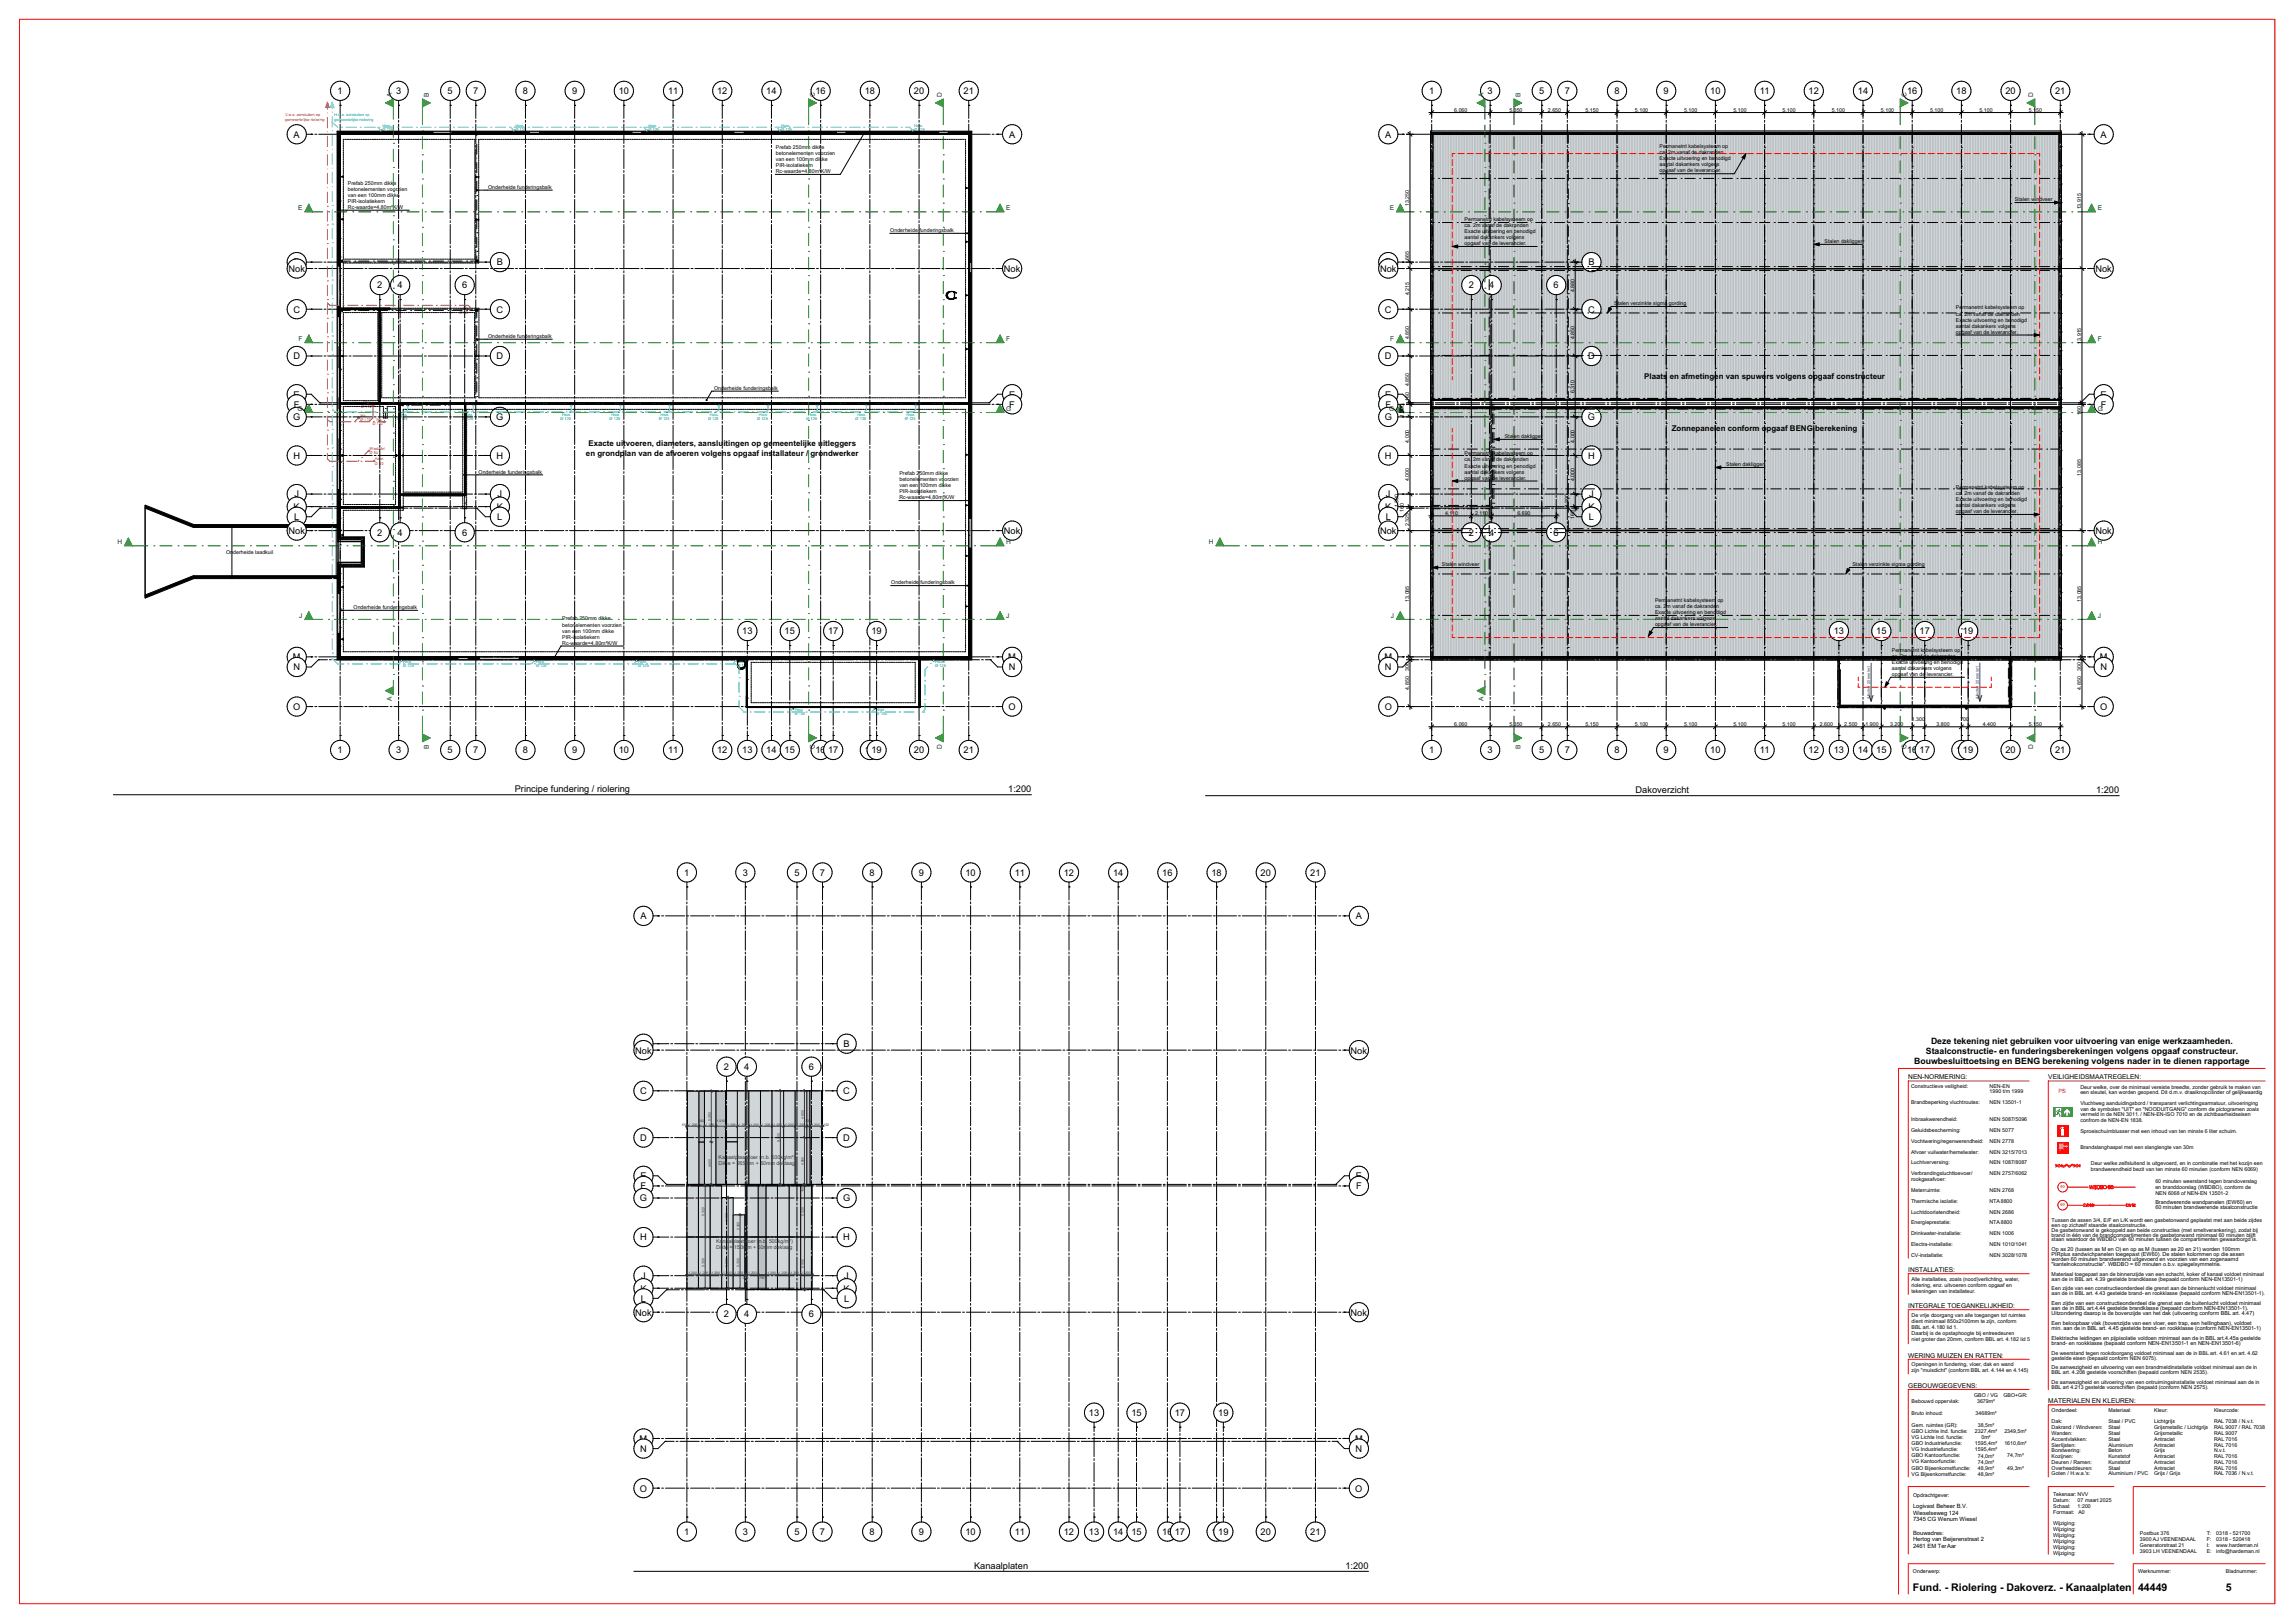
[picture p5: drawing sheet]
<svg xmlns="http://www.w3.org/2000/svg" width="1189mm" height="841mm" viewBox="0 0 1189 841" stroke-linecap="round" stroke-linejoin="round" font-family="sans-serif">
<defs><g id="words">
<g font-size="5.5">
<text x="992" y="825">Fund. - Riolering - Dakoverz. - Kanaalplaten</text>
<text x="1108" y="825">44449</text>
<text x="1154" y="825">5</text>
</g>
<g font-size="4.8">
<text x="175" y="49">1</text>
<text x="205" y="49">3</text>
<text x="232" y="49">5</text>
<text x="245" y="49">7</text>
<text x="271" y="49">8</text>
<text x="297" y="49">9</text>
<text x="321" y="49">10</text>
<text x="346" y="49">11</text>
<text x="372" y="49">12</text>
<text x="397" y="49">14</text>
<text x="423" y="49">16</text>
<text x="448" y="49">18</text>
<text x="474" y="49">20</text>
<text x="499" y="49">21</text>
<text x="741" y="49">1</text>
<text x="771" y="49">3</text>
<text x="798" y="49">5</text>
<text x="811" y="49">7</text>
<text x="837" y="49">8</text>
<text x="862" y="49">9</text>
<text x="886" y="49">10</text>
<text x="912" y="49">11</text>
<text x="937" y="49">12</text>
<text x="963" y="49">14</text>
<text x="988" y="49">16</text>
<text x="1014" y="49">18</text>
<text x="1039" y="49">20</text>
<text x="1065" y="49">21</text>
<text x="152" y="71">A</text>
<text x="523" y="71">A</text>
<text x="718" y="71">A</text>
<text x="1089" y="71">A</text>
<text x="152" y="138">B</text>
<text x="258" y="138">B</text>
<text x="718" y="138">B</text>
<text x="823" y="138">B</text>
<text x="150" y="141">Nok</text>
<text x="520" y="141">Nok</text>
<text x="715" y="141">Nok</text>
<text x="1086" y="141">Nok</text>
<text x="196" y="149">2</text>
<text x="206" y="149">4</text>
<text x="240" y="149">6</text>
<text x="761" y="149">2</text>
<text x="772" y="149">4</text>
<text x="805" y="149">6</text>
<text x="152" y="162">C</text>
<text x="257" y="162">C</text>
<text x="718" y="162">C</text>
<text x="823" y="162">C</text>
<text x="152" y="186">D</text>
<text x="257" y="186">D</text>
<text x="718" y="186">D</text>
<text x="823" y="186">D</text>
<text x="152" y="206">E</text>
<text x="523" y="206">E</text>
<text x="718" y="206">E</text>
<text x="1089" y="206">E</text>
<text x="152" y="211">F</text>
<text x="523" y="211">F</text>
<text x="718" y="211">F</text>
<text x="1089" y="211">F</text>
<text x="152" y="218">G</text>
<text x="257" y="218">G</text>
<text x="718" y="218">G</text>
<text x="823" y="218">G</text>
<text x="152" y="238">H</text>
<text x="257" y="238">H</text>
<text x="718" y="238">H</text>
<text x="823" y="238">H</text>
<text x="153" y="258">J</text>
<text x="258" y="258">J</text>
<text x="718" y="258">J</text>
<text x="824" y="258">J</text>
<text x="152" y="264">K</text>
<text x="152" y="270">L</text>
<text x="258" y="264">K</text>
<text x="258" y="270">L</text>
<text x="718" y="264">K</text>
<text x="718" y="270">L</text>
<text x="823" y="264">K</text>
<text x="824" y="270">L</text>
<text x="150" y="277">Nok</text>
<text x="196" y="278">2</text>
<text x="206" y="278">4</text>
<text x="240" y="278">6</text>
<text x="520" y="277">Nok</text>
<text x="715" y="277">Nok</text>
<text x="761" y="278">2</text>
<text x="772" y="278">4</text>
<text x="805" y="278">6</text>
<text x="1086" y="277">Nok</text>
<text x="385" y="329">13</text>
<text x="407" y="329">15</text>
<text x="429" y="329">17</text>
<text x="452" y="329">19</text>
<text x="950" y="329">13</text>
<text x="972" y="329">15</text>
<text x="995" y="329">17</text>
<text x="1017" y="329">19</text>
<text x="152" y="342">M</text>
<text x="152" y="347">N</text>
<text x="523" y="342">M</text>
<text x="523" y="347">N</text>
<text x="718" y="342">M</text>
<text x="718" y="347">N</text>
<text x="1088" y="342">M</text>
<text x="1089" y="347">N</text>
<text x="152" y="368">O</text>
<text x="523" y="368">O</text>
<text x="718" y="368">O</text>
<text x="1088" y="368">O</text>
<text x="175" y="390">1</text>
<text x="205" y="390">3</text>
<text x="232" y="390">5</text>
<text x="245" y="390">7</text>
<text x="271" y="390">8</text>
<text x="297" y="390">9</text>
<text x="321" y="390">10</text>
<text x="346" y="390">11</text>
<text x="372" y="390">12</text>
<text x="385" y="390">13</text>
<text x="397" y="390">14</text>
<text x="407" y="390">15</text>
<text x="423" y="390">16</text>
<text x="429" y="390">17</text>
<text x="448" y="390">1819</text>
<text x="474" y="390">20</text>
<text x="499" y="390">21</text>
<text x="741" y="390">1</text>
<text x="771" y="390">3</text>
<text x="798" y="390">5</text>
<text x="811" y="390">7</text>
<text x="837" y="390">8</text>
<text x="862" y="390">9</text>
<text x="886" y="390">10</text>
<text x="912" y="390">11</text>
<text x="937" y="390">12</text>
<text x="950" y="390">13</text>
<text x="963" y="390">14</text>
<text x="972" y="390">15</text>
<text x="988" y="390">16</text>
<text x="995" y="390">17</text>
<text x="1014" y="390">1819</text>
<text x="1039" y="390">20</text>
<text x="1065" y="390">21</text>
<text x="267" y="411">Principe fundering / riolering</text>
<text x="523" y="411">1:200</text>
<text x="848" y="411">Dakoverzicht</text>
<text x="1086" y="411">1:200</text>
<text x="355" y="454">1</text>
<text x="385" y="454">3</text>
<text x="412" y="454">5</text>
<text x="425" y="454">7</text>
<text x="451" y="454">8</text>
<text x="476" y="454">9</text>
<text x="500" y="454">10</text>
<text x="526" y="454">11</text>
<text x="551" y="454">12</text>
<text x="577" y="454">14</text>
<text x="602" y="454">16</text>
<text x="628" y="454">18</text>
<text x="653" y="454">20</text>
<text x="679" y="454">21</text>
<text x="332" y="476">A</text>
<text x="703" y="476">A</text>
<text x="329" y="546">Nok</text>
<text x="332" y="543">B</text>
<text x="437" y="543">B</text>
<text x="700" y="546">Nok</text>
<text x="375" y="554">2</text>
<text x="386" y="554">4</text>
<text x="419" y="554">6</text>
<text x="332" y="567">C</text>
<text x="437" y="567">C</text>
<text x="332" y="591">D</text>
<text x="437" y="591">D</text>
<text x="332" y="611">E</text>
<text x="703" y="611">E</text>
<text x="332" y="616">F</text>
<text x="703" y="616">F</text>
<text x="332" y="623">G</text>
<text x="437" y="623">G</text>
<text x="332" y="643">H</text>
<text x="437" y="643">H</text>
<text x="332" y="663">J</text>
<text x="438" y="663">J</text>
<text x="332" y="669">K</text>
<text x="437" y="669">K</text>
<text x="332" y="675">L</text>
<text x="437" y="675">L</text>
<text x="329" y="682">Nok</text>
<text x="375" y="683">2</text>
<text x="386" y="683">4</text>
<text x="419" y="683">6</text>
<text x="700" y="682">Nok</text>
<text x="564" y="734">13</text>
<text x="586" y="734">15</text>
<text x="609" y="734">17</text>
<text x="631" y="734">19</text>
<text x="332" y="747">M</text>
<text x="702" y="747">M</text>
<text x="332" y="752">N</text>
<text x="703" y="752">N</text>
<text x="332" y="773">O</text>
<text x="702" y="773">O</text>
<text x="355" y="795">1</text>
<text x="385" y="795">3</text>
<text x="412" y="795">5</text>
<text x="425" y="795">7</text>
<text x="451" y="795">8</text>
<text x="476" y="795">9</text>
<text x="500" y="795">10</text>
<text x="526" y="795">11</text>
<text x="551" y="795">12</text>
<text x="564" y="795">13</text>
<text x="577" y="795">14</text>
<text x="586" y="795">15</text>
<text x="602" y="795">16</text>
<text x="609" y="795">17</text>
<text x="628" y="795">1819</text>
<text x="653" y="795">20</text>
<text x="679" y="795">21</text>
<text x="505" y="813">Kanaalplaten</text>
<text x="697" y="813">1:200</text>
</g>
<g font-size="4.5">
<text x="1001" y="541">Deze tekening niet gebruiken voor uitvoering van enige werkzaamheden.</text>
<text x="992" y="551">Bouwbesluittoetsing en BENG berekening volgens nader in te dienen rapportage</text>
<text x="998" y="546">Staalconstructie- en funderingsberekeningen volgens opgaaf constructeur.</text>
</g>
<g font-size="4.1">
<text x="852" y="197">Plaats</text>
<text x="865" y="197">en</text>
<text x="871" y="197">afmetingen</text>
<text x="894" y="197">van</text>
<text x="903" y="197">spuwers</text>
<text x="921" y="197">volgens</text>
<text x="937" y="197">opgaaf</text>
<text x="952" y="197">constructeur</text>
<text x="866" y="224">Zonnepanelen</text>
<text x="896" y="224">conform</text>
<text x="913" y="224">opga</text>
<text x="923" y="224">af</text>
<text x="928" y="224">BENG</text>
<text x="941" y="224">berekening</text>
<text x="305" y="231">Exacte uitvoeren, diameters, aansluitingen op gemeentelijke uitleggers</text>
<text x="304" y="236">en grondplan van de afvoeren volgens opgaaf installateur /</text>
<text x="420" y="236">grondwerker</text>
</g>
<g font-size="3.4" fill="#008000">
<text x="203" y="50" transform="rotate(-90 203 50)">A</text>
<text x="222" y="50" transform="rotate(-90 222 50)">B</text>
<text x="422" y="50" transform="rotate(-90 422 50)">C</text>
<text x="488" y="50" transform="rotate(-90 488 50)">D</text>
<text x="769" y="50" transform="rotate(-90 769 50)">A</text>
<text x="788" y="50" transform="rotate(-90 788 50)">B</text>
<text x="988" y="50" transform="rotate(-90 988 50)">C</text>
<text x="1054" y="50" transform="rotate(-90 1054 50)">D</text>
<text x="155" y="109">E</text>
<text x="522" y="109">E</text>
<text x="720" y="109">E</text>
<text x="1087" y="109">E</text>
<text x="155" y="177">F</text>
<text x="522" y="177">F</text>
<text x="721" y="177">F</text>
<text x="1087" y="177">F</text>
<text x="154" y="213">G</text>
<text x="522" y="213">G</text>
<text x="720" y="213">G</text>
<text x="1087" y="213">G</text>
<text x="61" y="282">H</text>
<text x="522" y="282">H</text>
<text x="627" y="282">H</text>
<text x="1087" y="282">H</text>
<text x="155" y="320">J</text>
<text x="522" y="320">J</text>
<text x="721" y="320">J</text>
<text x="1087" y="320">J</text>
<text x="203" y="363" transform="rotate(-90 203 363)">A</text>
<text x="769" y="363" transform="rotate(-90 769 363)">A</text>
<text x="222" y="388" transform="rotate(-90 222 388)">B</text>
<text x="422" y="388" transform="rotate(-90 422 388)">C</text>
<text x="488" y="388" transform="rotate(-90 488 388)">D</text>
<text x="788" y="388" transform="rotate(-90 788 388)">B</text>
<text x="988" y="388" transform="rotate(-90 988 388)">C</text>
<text x="1054" y="388" transform="rotate(-90 1054 388)">D</text>
</g>
<g font-size="3.4">
<text x="989" y="559">NEN-NORMERING:</text>
<text x="1062" y="559">VEILIGHEIDSMAATREGELEN:</text>
<text x="989" y="659">INSTALLATIES:</text>
<text x="989" y="678">INTEGRALE TOEGANKELIJKHEID:</text>
<text x="989" y="703">WERING MUIZEN EN RATTEN:</text>
<text x="989" y="719">GEBOUWGEGEVENS:</text>
<text x="1062" y="727">MATERIALEN EN KLEUREN:</text>
</g>
<text font-size="3" fill="#f00" x="1067" y="566">PS</text>
<g font-size="3">
<text x="992" y="781">Logivast Beheer B.V.</text>
<text x="992" y="785">Wieselseweg 124</text>
<text x="992" y="788">7345 CG Wenum Wiesel</text>
<text x="992" y="795">Bouwadres:</text>
<text x="992" y="799">Hertog van Beijerenstraat 2</text>
<text x="992" y="802">2461 EM TerAar</text>
</g>
<g font-size="2.8">
<text x="1117" y="624">Brandwerende wandpanelen (EW60) en</text>
<text x="1117" y="627">60 minuten brandwerende staalconstructie</text>
<text x="1063" y="648">Op as 20 (tussen as M en O) en op as M (tussen as 20 en 21) worden 100mm</text>
<text x="1063" y="651">PIRplus sandwichpanelen toegepast (EW60). De stalen kolommen op die assen</text>
<text x="1063" y="654">worden 60 minuten brandwerend uitgevoerd en voorzien van een zogenaamd</text>
<text x="1063" y="656">&quot;kantelnokconstructie&quot;. WBDBO = 60 minuten o.b.v. spiegelsymmetrie.</text>
<text x="1063" y="676">Een zijde van een constructieonderdeel die grenst aan de buitenlucht voldoet minimaal</text>
<text x="1063" y="679">aan de in BBL art.4.44 gestelde brandklasse (bepaald conform NEN-EN13501-1).</text>
<text x="1063" y="681">Uitzondering daarop is de bovenzijde van het dak (uitvoering conform BBL art. 4.47)</text>
<text x="1063" y="687">Een beloopbaar vlak (bovenzijde van een vloer, een trap, een hellingbaan), voldoet</text>
<text x="1063" y="689">min. aan de in BBL art. 4.45 gestelde brand- en rookklasse (conform NEN-EN13501-1)</text>
<text x="1063" y="694">Elektrische leidingen en pijpisolatie voldoen minimaal aan de in BBL art.4.45a gestelde</text>
<text x="1063" y="697">brand- en rookklasse (bepaald conform NEN-EN13501-1 en NEN-EN13501-6)</text>
<text x="1027" y="746">0m²</text>
</g>
<g font-size="2.7">
<text x="754" y="58">6.060</text>
<text x="782" y="58">5.350</text>
<text x="802" y="58">2.650</text>
<text x="822" y="58">5.150</text>
<text x="847" y="58">5.100</text>
<text x="873" y="58">5.100</text>
<text x="898" y="58">5.100</text>
<text x="924" y="58">5.100</text>
<text x="949" y="58">5.100</text>
<text x="975" y="58">5.100</text>
<text x="1000" y="58">5.100</text>
<text x="1026" y="58">5.100</text>
<text x="1052" y="58">5.150</text>
<text x="402" y="77">Prefab 250mm dikke</text>
<text x="860" y="77">Permanetnt</text>
<text x="875" y="77">k</text>
<text x="877" y="77">abelsysteem</text>
<text x="893" y="77">op</text>
<text x="402" y="80">betonelementen voorzien</text>
<text x="402" y="83">van een 100mm dikke</text>
<text x="860" y="80">ca.</text>
<text x="860" y="83">Exacte</text>
<text x="865" y="80">2</text>
<text x="866" y="80">m</text>
<text x="869" y="80">vanaf</text>
<text x="869" y="83">uitvoering</text>
<text x="877" y="80">de</text>
<text x="880" y="80">dakranden</text>
<text x="882" y="83">en</text>
<text x="886" y="83">benodigd</text>
<text x="402" y="87">PIR-isolatiekern</text>
<text x="402" y="90">Rc-waarde=4,80m²K/W</text>
<text x="860" y="86">aantal</text>
<text x="860" y="89">opgaaf</text>
<text x="868" y="86">dakankers</text>
<text x="869" y="89">van</text>
<text x="875" y="89">de</text>
<text x="878" y="89">leverancier.</text>
<text x="882" y="86">volgens</text>
<text x="180" y="96">Prefab 250mm dikke</text>
<text x="180" y="99">betonelementen voorzien</text>
<text x="180" y="102">van een 100mm dikke</text>
<text x="253" y="98">Onderheide funderingsbalk</text>
<text x="180" y="105">PIR-isolatiekern</text>
<text x="730" y="107" transform="rotate(-90 730 107)">13.250</text>
<text x="1044" y="104">Stalen</text>
<text x="1053" y="104">windveer</text>
<text x="180" y="108">Rc-waarde=4,80m²K/W</text>
<text x="1079" y="109" transform="rotate(-90 1079 109)">13.915</text>
<text x="759" y="114">Permanetnt</text>
<text x="759" y="118">ca.</text>
<text x="764" y="118">2</text>
<text x="765" y="118">m</text>
<text x="768" y="118">vanaf</text>
<text x="774" y="114">k</text>
<text x="775" y="114">abelsysteem</text>
<text x="776" y="118">de</text>
<text x="779" y="118">dakranden</text>
<text x="792" y="114">op</text>
<text x="461" y="120">Onderheide</text>
<text x="477" y="120">funderingsbalk</text>
<text x="759" y="121">Exacte</text>
<text x="759" y="124">aantal</text>
<text x="767" y="124">dakankers</text>
<text x="768" y="121">uitvoering</text>
<text x="781" y="124">volgens</text>
<text x="781" y="121">en</text>
<text x="785" y="121">benodigd</text>
<text x="946" y="126">Stalen</text>
<text x="954" y="126">dakligger</text>
<text x="759" y="127">opgaaf</text>
<text x="768" y="127">van</text>
<text x="773" y="127">de</text>
<text x="777" y="127">leverancier.</text>
<text x="730" y="135" transform="rotate(-90 730 135)">665</text>
<text x="730" y="153" transform="rotate(-90 730 153)">4.215</text>
<text x="816" y="151" transform="rotate(-90 816 151)">4.880</text>
<text x="837" y="158">Stalen</text>
<text x="845" y="158">verzinkte</text>
<text x="857" y="158">sigma</text>
<text x="865" y="158">gording</text>
<text x="1014" y="160">Permanetnt</text>
<text x="1029" y="160">k</text>
<text x="1030" y="160">abelsysteem</text>
<text x="1046" y="160">op</text>
<text x="1014" y="163">ca.</text>
<text x="1014" y="167">Exacte</text>
<text x="1018" y="163">2</text>
<text x="1020" y="163">m</text>
<text x="1023" y="163">vanaf</text>
<text x="1023" y="167">uitvoering</text>
<text x="1030" y="163">de</text>
<text x="1034" y="163">dakranden</text>
<text x="1036" y="167">en</text>
<text x="1039" y="167">benodigd</text>
<text x="1014" y="170">aantal</text>
<text x="1014" y="173">opgaaf</text>
<text x="1022" y="170">dakankers</text>
<text x="1023" y="173">van</text>
<text x="1028" y="173">de</text>
<text x="1032" y="173">leverancier.</text>
<text x="1035" y="170">volgens</text>
<text x="253" y="175">Onderheide funderingsbalk</text>
<text x="730" y="176" transform="rotate(-90 730 176)">4.850</text>
<text x="816" y="176" transform="rotate(-90 816 176)">4.850</text>
<text x="1079" y="178" transform="rotate(-90 1079 178)">13.915</text>
<text x="370" y="202">Onderheide funderingsbalk</text>
<text x="730" y="200" transform="rotate(-90 730 200)">4.850</text>
<text x="816" y="204" transform="rotate(-90 816 204)">6.310</text>
<text x="730" y="208" transform="rotate(-90 730 208)">160</text>
<text x="1079" y="215" transform="rotate(-90 1079 215)">160</text>
<text x="728" y="216" transform="rotate(-90 728 216)">1.300</text>
<text x="780" y="227">Stalen</text>
<text x="788" y="227">dakligger</text>
<text x="730" y="229" transform="rotate(-90 730 229)">4.000</text>
<text x="816" y="229" transform="rotate(-90 816 229)">4.000</text>
<text x="759" y="236">Permanetnt</text>
<text x="759" y="239">ca.</text>
<text x="764" y="239">2</text>
<text x="765" y="239">m</text>
<text x="768" y="239">vanaf</text>
<text x="774" y="236">k</text>
<text x="775" y="236">abelsysteem</text>
<text x="776" y="239">de</text>
<text x="779" y="239">dakranden</text>
<text x="792" y="236">op</text>
<text x="248" y="245">Onderheide funderingsbalk</text>
<text x="759" y="242">Exacte</text>
<text x="759" y="245">aantal</text>
<text x="767" y="245">dakankers</text>
<text x="768" y="242">uitvoering</text>
<text x="781" y="245">volgens</text>
<text x="781" y="242">en</text>
<text x="785" y="242">benodigd</text>
<text x="895" y="242">Stalen</text>
<text x="903" y="242">dakligger</text>
<text x="466" y="246">Prefab 250mm dikke</text>
<text x="466" y="249">betonelementen voorzien</text>
<text x="730" y="249" transform="rotate(-90 730 249)">4.000</text>
<text x="759" y="249">opgaaf</text>
<text x="768" y="249">van</text>
<text x="773" y="249">de</text>
<text x="777" y="249">leverancier.</text>
<text x="816" y="249" transform="rotate(-90 816 249)">4.000</text>
<text x="1079" y="246" transform="rotate(-90 1079 246)">13.085</text>
<text x="466" y="252">van een</text>
<text x="466" y="256">PIR-isolatiekern</text>
<text x="477" y="252">100mm dikke</text>
<text x="1014" y="253">Permanetnt</text>
<text x="1014" y="256">ca.</text>
<text x="1018" y="256">2</text>
<text x="1020" y="256">m</text>
<text x="1023" y="256">vanaf</text>
<text x="1029" y="253">k</text>
<text x="1030" y="253">abelsysteem</text>
<text x="1030" y="256">de</text>
<text x="1034" y="256">dakranden</text>
<text x="1046" y="253">op</text>
<text x="466" y="259">Rc-waarde=4,80m²K/W</text>
<text x="725" y="263" transform="rotate(-90 725 263)">1.300</text>
<text x="813" y="263" transform="rotate(-90 813 263)">1.300</text>
<text x="1014" y="260">Exacte</text>
<text x="1014" y="263">aantal</text>
<text x="1022" y="263">dakankers</text>
<text x="1023" y="260">uitvoering</text>
<text x="1035" y="263">volgens</text>
<text x="1036" y="260">en</text>
<text x="1039" y="260">benodigd</text>
<text x="728" y="265" transform="rotate(-90 728 265)">160</text>
<text x="749" y="267">4.110</text>
<text x="765" y="267">2.110</text>
<text x="786" y="267">6.690</text>
<text x="816" y="269" transform="rotate(-90 816 269)">160</text>
<text x="1014" y="266">opgaaf</text>
<text x="1023" y="266">van</text>
<text x="1028" y="266">de</text>
<text x="1032" y="266">leverancier.</text>
<text x="730" y="273" transform="rotate(-90 730 273)">2.325</text>
<text x="117" y="287">Onderheide laadkuil</text>
<text x="747" y="293">Stalen</text>
<text x="756" y="293">windveer</text>
<text x="960" y="293">Stalen</text>
<text x="969" y="293">verzinkte</text>
<text x="980" y="293">sigma</text>
<text x="989" y="293">gording</text>
<text x="462" y="303">Onderheide</text>
<text x="477" y="303">funderingsbalk</text>
<text x="730" y="312" transform="rotate(-90 730 312)">13.085</text>
<text x="858" y="312">Permanetnt</text>
<text x="873" y="312">k</text>
<text x="874" y="312">abelsysteem</text>
<text x="890" y="312">op</text>
<text x="1079" y="312" transform="rotate(-90 1079 312)">13.085</text>
<text x="183" y="316">Onderheide funderingsbalk</text>
<text x="858" y="315">ca.</text>
<text x="862" y="315">2</text>
<text x="864" y="315">m</text>
<text x="867" y="315">vanaf</text>
<text x="874" y="315">de</text>
<text x="878" y="315">dakranden</text>
<text x="291" y="321">Prefab 250mm dikke</text>
<text x="858" y="318">Exacte</text>
<text x="858" y="321">aantal</text>
<text x="866" y="321">dakankers</text>
<text x="867" y="318">uitvoering</text>
<text x="879" y="321">volgens</text>
<text x="880" y="318">en</text>
<text x="883" y="318">benodigd</text>
<text x="291" y="325">betonelementen voorzien</text>
<text x="291" y="328">van een 100mm dikke</text>
<text x="858" y="324">opgaaf</text>
<text x="867" y="324">van</text>
<text x="872" y="324">de</text>
<text x="876" y="324">leverancier.</text>
<text x="291" y="331">PIR-isolatiekern</text>
<text x="291" y="334">Rc-waarde=4,80m²K/W</text>
<text x="981" y="338">Permanetnt</text>
<text x="981" y="341">ca.</text>
<text x="985" y="341">2</text>
<text x="987" y="341">m</text>
<text x="990" y="341">vanaf</text>
<text x="996" y="338">k</text>
<text x="997" y="338">abelsysteem</text>
<text x="997" y="341">de</text>
<text x="1001" y="341">dakranden</text>
<text x="1013" y="338">op</text>
<text x="730" y="347" transform="rotate(-90 730 347)">300</text>
<text x="981" y="344">Exacte uitvoering en benodigd</text>
<text x="981" y="347">aantal dakankers volgens</text>
<text x="1079" y="347" transform="rotate(-90 1079 347)">300</text>
<text x="981" y="350">opgaaf van de</text>
<text x="999" y="350">leverancier.</text>
<text x="730" y="357" transform="rotate(-90 730 357)">4.850</text>
<text x="1079" y="357" transform="rotate(-90 1079 357)">4.850</text>
<text x="754" y="376">6.060</text>
<text x="782" y="376">5.350</text>
<text x="802" y="376">2.650</text>
<text x="822" y="376">5.150</text>
<text x="847" y="376">5.100</text>
<text x="873" y="376">5.100</text>
<text x="898" y="376">5.100</text>
<text x="924" y="376">5.100</text>
<text x="943" y="376">2.600</text>
<text x="956" y="376">2.500</text>
<text x="967" y="376">1.900</text>
<text x="980" y="376">3.200</text>
<text x="991" y="373">1.300</text>
<text x="1004" y="376">3.800</text>
<text x="1016" y="373">700</text>
<text x="1028" y="376">4.400</text>
<text x="1052" y="376">5.150</text>
<text x="991" y="564">Constructieve veiligheid:</text>
<text x="1031" y="564">NEN-EN</text>
<text x="1031" y="567">1990 t/m 1999</text>
<text x="1078" y="564">Deur welke, over de minimaal vereiste breedte, zonder gebruik te maken van</text>
<text x="1078" y="567">een sleutel, kan worden geopend. Dit d.m.v. draaiknopcilinder of gelijkwaardig</text>
<text x="991" y="572">Brandbeperking vluchtroutes:</text>
<text x="1031" y="572">NEN 13501-1</text>
<text x="1078" y="573">Vluchtweg aanduidingsbord / transparant verlichtingsarmatuur, uitvoeringing</text>
<text x="1078" y="576">van de symbolen &quot;UIT&quot; en &quot;NOODUITGANG&quot; conform de pictogramen zoals</text>
<text x="991" y="581">Inbraakwerendheid:</text>
<text x="1031" y="581">NEN 5087/5096</text>
<text x="1078" y="578">vermeld in de NEN 3011. / NEN-EN-ISO 7010 en de zichtbaarheidseisen</text>
<text x="1078" y="581">confrom de NEN-EN 1838.</text>
<text x="991" y="586">Geluidsbescherming:</text>
<text x="1031" y="586">NEN 5077</text>
<text x="1078" y="587">Sproeischuimblusser met een inhoud van ten minste 6 liter schuim.</text>
<text x="991" y="592">Vochtwering/regenwerendheid:</text>
<text x="1031" y="592">NEN 2778</text>
<text x="991" y="598">Afvoer vuilwater/hemelwater:</text>
<text x="1031" y="598">NEN 3215/7013</text>
<text x="1078" y="595">Brandslanghaspel met een slanglengte van 30m</text>
<text x="991" y="603">Luchtverversing:</text>
<text x="1031" y="603">NEN 1087/8087</text>
<text x="1084" y="604">Deur welke zelfsluitend is uitgevoerd, en in combinatie met het kozijn een</text>
<text x="991" y="609">Verbrandingsluchttoevoer/</text>
<text x="991" y="612">rookgasafvoer:</text>
<text x="1031" y="609">NEN 2757/6062</text>
<text x="1084" y="607">brandwerendheid bezit van ten minste 60 minuten (conform NEN 6069)</text>
<text x="991" y="618">Meterruimte:</text>
<text x="1031" y="618">NEN 2768</text>
<text x="1117" y="613">60 minuten weerstand tegen brandoverslag</text>
<text x="1117" y="616">en branddoorslag (WBDBO), conform de</text>
<text x="991" y="623">Thermische isolatie:</text>
<text x="1031" y="623">NTA 8800</text>
<text x="1117" y="619">NEN 6068 of NEN-EN 13501-2</text>
<text x="991" y="629">Luchtdoorlatendheid:</text>
<text x="1031" y="629">NEN 2686</text>
<text x="991" y="635">Energieprestatie:</text>
<text x="1031" y="635">NTA 8800</text>
<text x="1063" y="633">Tussen de assen 3/4, E/F en L/K wordt een gasbetonwand geplaatst met aan beide zijdes</text>
<text x="1063" y="636">een op zichzelf staande staalconstructie.</text>
<text x="991" y="640">Drinkwater-installatie:</text>
<text x="1031" y="640">NEN 1006</text>
<text x="1063" y="638">De gasbetonwand is gekoppeld aan beide constructies (met smeltverankering), zodat bij</text>
<text x="1063" y="641">brand in één van de brandcompartimenten de gasbetonwand minimaal 60 minuten blijft</text>
<text x="991" y="646">Electra-installatie:</text>
<text x="1031" y="646">NEN 1010/1041</text>
<text x="1063" y="643">staan waardoor de WBDBO van 60 minuten tussen de compartimenten gewaarborgd is.</text>
<text x="991" y="651">CV-installatie:</text>
<text x="1031" y="651">NEN 3028/1078</text>
<text x="991" y="664">Alle installaties, zoals (nood)verlichting, water,</text>
<text x="1063" y="661">Materiaal toegepast aan de binnenzijde van een schacht, koker of kanaal voldoet minimaal</text>
<text x="1063" y="664">aan de in BBL art. 4.39 gestelde brandklasse (bepaald conform NEN-EN13501-1)</text>
<text x="991" y="667">riolering, enz. uitvoeren conform opgaaf en</text>
<text x="991" y="670">tekeningen van installateur.</text>
<text x="1063" y="669">Een zijde van een constructieonderdeel die grenst aan de binnenlucht voldoet minimaal</text>
<text x="1063" y="671">aan de in BBL art. 4.43 gestelde brand- en rookklasse (bepaald conform NEN-EN13501-1).</text>
<text x="991" y="682">De vrije doorgang van alle toegangen tot ruimtes</text>
<text x="991" y="686">dient minimaal 850x2100mm te zijn, conform</text>
<text x="991" y="689">BBL art. 4.180 lid 1.</text>
<text x="991" y="692">Daarbij is de opstaphoogte bij entreedeuren</text>
<text x="991" y="695">niet groter dan 20mm, conform BBL art. 4.182 lid 5</text>
<text x="1063" y="702">De weerstand tegen rookdoorgang voldoet minimaal aan de in BBL art. 4.61 en art. 4.62</text>
<text x="1063" y="705">gestelde eisen (bepaald conform NEN 6075).</text>
<text x="991" y="708">Openingen in fundering, vloer, dak en wand</text>
<text x="991" y="711">zijn &quot;muisdicht&quot; (conform BBL art. 4.144 en 4.145)</text>
<text x="1063" y="710">De aanwezigheid en uitvoering van een brandmeldinstallatie voldoet minimaal aan de in</text>
<text x="1063" y="712">BBL art. 4.208 gestelde voorschiften (bepaald conform NEN 2535).</text>
<text x="1063" y="717">De aanwezigheid en uitvoering van een ontruimingsinstallatie voldoet minimaal aan de in</text>
<text x="1063" y="720">BBL art 4.213 gestelde voorschiften (bepaald (conform NEN 2575).</text>
<text x="1023" y="724">GBO / VG</text>
<text x="1038" y="724">GBO+GR:</text>
<text x="991" y="727">Bebouwd oppervlak:</text>
<text x="1025" y="727">3679m²</text>
<text x="1063" y="732">Onderdeel:</text>
<text x="1093" y="732">Materiaal:</text>
<text x="1117" y="732">Kleur:</text>
<text x="1148" y="732">Kleurcode:</text>
<text x="991" y="733">Bruto inhoud:</text>
<text x="1024" y="733">34689m³</text>
<text x="1063" y="738">Dak:</text>
<text x="1093" y="738">Staal / PVC</text>
<text x="1117" y="738">Lichtgrijs</text>
<text x="1148" y="738">RAL 7038 / N.v.t.</text>
<text x="991" y="739">Gem. ruimtes (GR):</text>
<text x="991" y="743">GBO Lichte Ind. functie:</text>
<text x="1024" y="743">2327,4m²</text>
<text x="1025" y="739">38,5m²</text>
<text x="1039" y="743">2349,5m²</text>
<text x="1063" y="741">Dakrand / Windveren:</text>
<text x="1063" y="744">Wanden:</text>
<text x="1093" y="741">Staal</text>
<text x="1093" y="744">Staal</text>
<text x="1117" y="741">Grijsmetallic / Lichtgrijs</text>
<text x="1117" y="744">Grijsmetallic</text>
<text x="1148" y="741">RAL 9007 / RAL 7038</text>
<text x="1148" y="744">RAL 9007</text>
<text x="991" y="746">VG Lichte Ind. functie:</text>
<text x="991" y="749">GBO Industriefunctie:</text>
<text x="1024" y="749">1595,4m²</text>
<text x="1039" y="749">1610,6m²</text>
<text x="1063" y="747">Accentvlakken:</text>
<text x="1063" y="750">Sierlijsten:</text>
<text x="1093" y="747">Staal</text>
<text x="1093" y="750">Aluminium</text>
<text x="1117" y="747">Antraciet</text>
<text x="1117" y="750">Antraciet</text>
<text x="1148" y="747">RAL 7016</text>
<text x="1148" y="750">RAL 7016</text>
<text x="991" y="752">VG Industriefunctie:</text>
<text x="991" y="755">GBO Kantoorfunctie:</text>
<text x="1024" y="752">1595,4m²</text>
<text x="1025" y="755">74,0m²</text>
<text x="1040" y="755">74,7m²</text>
<text x="1063" y="753">Borstwering:</text>
<text x="1063" y="756">Kozijnen:</text>
<text x="1093" y="753">Beton</text>
<text x="1093" y="756">Kunststof</text>
<text x="1117" y="753">Grijs</text>
<text x="1117" y="756">Antraciet</text>
<text x="1148" y="753">N.v.t.</text>
<text x="1148" y="756">RAL 7016</text>
<text x="991" y="758">VG Kantoorfunctie:</text>
<text x="991" y="761">GBO Bijeenkomstfunctie:</text>
<text x="1025" y="758">74,0m²</text>
<text x="1025" y="762">48,9m²</text>
<text x="1040" y="761">49,3m²</text>
<text x="1063" y="759">Deuren / Ramen:</text>
<text x="1063" y="762">Overheaddeuren:</text>
<text x="1093" y="759">Kunststof</text>
<text x="1093" y="762">Staal</text>
<text x="1117" y="759">Antraciet</text>
<text x="1117" y="762">Antraciet</text>
<text x="1148" y="759">RAL 7016</text>
<text x="1148" y="762">RAL 7016</text>
<text x="991" y="765">VG Bijeenkomstfunctie:</text>
<text x="1025" y="765">48,9m²</text>
<text x="1063" y="764">Goten / H.w.a.'s:</text>
<text x="1093" y="764">Aluminium / PVC</text>
<text x="1117" y="764">Grijs / Grijs</text>
<text x="1148" y="764">RAL 7036 / N.v.t.</text>
<text x="992" y="776">Opdrachtgever:</text>
<text x="1064" y="775">Tekenaar: NVV</text>
<text x="1064" y="778">Datum:</text>
<text x="1077" y="778">07 maart 2025</text>
<text x="1064" y="782">Schaal:</text>
<text x="1064" y="785">Formaat:</text>
<text x="1077" y="782">1:200</text>
<text x="1077" y="785">A0</text>
<text x="1064" y="790">Wijziging:</text>
<text x="1064" y="793">Wijziging:</text>
<text x="1064" y="796">Wijziging:</text>
<text x="1109" y="795">Postbus 376</text>
<text x="1144" y="795">T:</text>
<text x="1149" y="795">0318 - 521700</text>
<text x="1064" y="800">Wijziging:</text>
<text x="1064" y="803">Wijziging:</text>
<text x="1109" y="799">3900 AJ VEENENDAAL</text>
<text x="1109" y="802">Generatorstraat 21</text>
<text x="1144" y="799">F:</text>
<text x="1144" y="802">I:</text>
<text x="1149" y="799">0318 - 520418</text>
<text x="1149" y="802">www.hardeman.nl</text>
<text x="1064" y="806">Wijziging:</text>
<text x="1109" y="805">3903 LH VEENENDAAL</text>
<text x="1144" y="805">E:</text>
<text x="1149" y="805">info@hardeman.nl</text>
<text x="992" y="815">Onderwerp:</text>
<text x="1108" y="815">Werknummer:</text>
<text x="1154" y="815">Bladnummer:</text>
</g>
<g font-size="2.7" fill="#00a">
<text x="372" y="601">Kanaalplaatvloer (n.b. 500kg/m²)</text>
<text x="372" y="604">Dikte = 265</text>
<text x="386" y="604">mm + 60mm deklaag</text>
<text x="371" y="644">Kanaalplaatvloer (n.b. 500kg/m²)</text>
<text x="371" y="647">Dikte</text>
<text x="378" y="647">=</text>
<text x="381" y="647">150mm + 60mm deklaag</text>
</g>
<g font-size="2.1" fill="#ba661c">
<text x="148" y="60">V.w.a. aansluiten op</text>
<text x="148" y="62">gemeentelijke riolering</text>
<text x="240" y="160">D.</text>
<text x="238" y="162">Ø 50</text>
<text x="188" y="209">Stld.</text>
<text x="187" y="212">Ø 110</text>
<text x="187" y="216">Wc.</text>
<text x="187" y="218">Ø 110</text>
<text x="193" y="220">Ø 110</text>
<text x="195" y="218">Wc.</text>
<text x="192" y="233">Wastafel</text>
<text x="192" y="235">Ø 50</text>
<text x="194" y="239">Aanr.</text>
<text x="194" y="241">Ø 50</text>
</g>
<g font-size="2.1" fill="#02bbf1">
<text x="173" y="60">H.w.a. aansluiten op</text>
<text x="173" y="62">gemeentelijke riolering</text>
<text x="198" y="66">Hwa.</text>
<text x="267" y="66">Hwa.</text>
<text x="336" y="66">Hwa.</text>
<text x="405" y="66">Hwa.</text>
<text x="474" y="66">Hwa.</text>
<text x="198" y="68">Ø 125</text>
<text x="267" y="68">Ø 125</text>
<text x="336" y="68">Ø 125</text>
<text x="405" y="68">Ø 125</text>
<text x="474" y="68">Ø 125</text>
<text x="207" y="215">Hwa.</text>
<text x="241" y="215">Hwa.</text>
<text x="291" y="215">Hwa.</text>
<text x="317" y="215">Hwa.</text>
<text x="342" y="215">Hwa.</text>
<text x="368" y="215">Hwa.</text>
<text x="393" y="215">Hwa.</text>
<text x="419" y="215">Hwa.</text>
<text x="444" y="215">Hwa.</text>
<text x="470" y="215">Hwa.</text>
<text x="206" y="218">Ø</text>
<text x="208" y="218">125</text>
<text x="240" y="218">Ø</text>
<text x="242" y="218">125</text>
<text x="290" y="218">Ø 125</text>
<text x="316" y="218">Ø 125</text>
<text x="341" y="218">Ø 125</text>
<text x="367" y="218">Ø 125</text>
<text x="392" y="218">Ø 125</text>
<text x="418" y="218">Ø 125</text>
<text x="443" y="218">Ø 125</text>
<text x="469" y="218">Ø 125</text>
<text x="209" y="344">Hwa.</text>
<text x="209" y="346">Ø 125</text>
<text x="278" y="344">Hwa.</text>
<text x="278" y="346">Ø 125</text>
<text x="331" y="344">Hwa.</text>
<text x="331" y="346">Ø 125</text>
<text x="382" y="344">Hwa.</text>
<text x="382" y="346">Ø 125</text>
<text x="485" y="344">Hwa.</text>
<text x="485" y="346">Ø 125</text>
<text x="412" y="368">Hwa.</text>
<text x="412" y="371">Ø 100</text>
<text x="454" y="368">Hwa.</text>
<text x="454" y="371">Ø 100</text>
</g>
<g font-size="2.1" fill="#00a">
<text x="969" y="362" transform="rotate(-90 969 362)">Afschot 20 mm/m1</text>
<text x="1026" y="362" transform="rotate(-90 1026 362)">Afschot 20 mm/m1</text>
</g>
<g font-size="2.1" fill="#f00">
<text x="1068" y="616">60</text>
<text x="1068" y="625">60</text>
</g>
<g font-size="1.8" fill="#00a">
<text x="362" y="582">560</text>
<text x="368" y="581" transform="rotate(-90 368 581)">5.260</text>
<text x="371" y="582">1.010</text>
<text x="417" y="580" transform="rotate(-90 417 580)">4.850</text>
<text x="418" y="582">330</text>
<text x="354" y="583">60</text>
<text x="357" y="583">1.200</text>
<text x="366" y="583">1.200</text>
<text x="377" y="583">1.200</text>
<text x="383" y="583">1.200</text>
<text x="389" y="583">1.200</text>
<text x="395" y="583">1.200</text>
<text x="401" y="583">1.200</text>
<text x="407" y="583">1.200</text>
<text x="413" y="583">1.200</text>
<text x="421" y="583">1.200</text>
<text x="427" y="583">100</text>
<text x="404" y="592" transform="rotate(-90 404 592)">9.700</text>
<text x="368" y="605" transform="rotate(-90 368 605)">4.400</text>
<text x="417" y="604" transform="rotate(-90 417 604)">4.850</text>
<text x="417" y="618" transform="rotate(-90 417 618)">140</text>
<text x="365" y="630" transform="rotate(-90 365 630)">5.320</text>
<text x="417" y="630" transform="rotate(-90 417 630)">5.320</text>
<text x="377" y="633" transform="rotate(-90 377 633)">4.100</text>
<text x="383" y="638" transform="rotate(-90 383 638)">2.300</text>
<text x="365" y="657" transform="rotate(-90 365 657)">5.300</text>
<text x="377" y="657" transform="rotate(-90 377 657)">5.300</text>
<text x="383" y="657" transform="rotate(-90 383 657)">5.300</text>
<text x="417" y="657" transform="rotate(-90 417 657)">5.440</text>
<text x="357" y="660">1.200</text>
<text x="363" y="660">1.200</text>
<text x="369" y="660">1.200</text>
<text x="375" y="660">1.200</text>
<text x="381" y="660">1.200</text>
<text x="385" y="663">200</text>
<text x="388" y="660">1.200</text>
<text x="393" y="663">790</text>
<text x="398" y="660">1.200</text>
<text x="404" y="660">1.200</text>
<text x="410" y="660">1.200</text>
<text x="416" y="660">1.200</text>
</g>
<text font-size="1.4" fill="#fff" x="10" y="831">GSPublisherVersion 1311.80.80.100</text>
</g></defs>
<path d="M1066 583h6v6h-6z" fill-rule="evenodd" fill="#f00"/>
<path d="M1068 584h2l-1 1h1v3h-2v-3h1h-1z" fill-rule="evenodd" fill="#fff"/>
<path d="M1064 574h10v5h-10z" fill-rule="evenodd" fill="#008000"/>
<g fill="#fff">
<path d="M1065 574v5h3v-3h-1v1l1 1-1-1v1h-2l1-1 1-1h-1v-1l2 1v-2zM1067 575a.5 .5 0 0 1 1 0 .5 .5 0 0 1-1 0z" fill-rule="evenodd"/>
<path d="M1070 576l1-2 2 2v1l-1-1v2h-1v-2l-1 1z" fill-rule="evenodd"/>
</g>
<path d="M1066 592h6v6h-6z" fill-rule="evenodd" fill="#f00"/>
<g fill="#fff">
<path d="M1068 592v4z" fill-rule="evenodd"/>
<path d="M1067 592v4z" fill-rule="evenodd"/>
<path d="M1068 592v3z" fill-rule="evenodd"/>
<path d="M1068 592v3z" fill-rule="evenodd"/>
<path d="M1069 592v3z" fill-rule="evenodd"/>
<path d="M1069 592v3z" fill-rule="evenodd"/>
<path d="M1069 592v3z" fill-rule="evenodd"/>
<path d="M1069 592l1 4v-2l1 1 1-1-1-1-1 1z" fill-rule="evenodd"/>
</g>
<g fill="none" stroke="#f00" stroke-width=".52">
<path d="M10 10h1169v821h-1169zM1174 554h-190v272M1052 560h-63v92M1174 560h-112v160M1065 604h13M1065 603l2 2M1067 603l-2 2M1067 603l2 2M1069 603l-2 2M1069 604a.9 .9 0 0 0 1 1 .9 .9 0 0 0 1-1h1a.9 .9 0 0 0 1 1 .9 .9 0 0 0 1-1v-1l1 1M1072 615h10M1075 603l1 2"/>
<path d="M1076 603l-1 2M1077 603l1 2M1078 603l-1 2M1083 614v2l1-2v2l1-2M1085 615h1M1086 615h.1M1086 616h.1M1086 615l-1-1v2h1M1086 615v1M1088 616h.1M1088 615h.1M1088 615l-1-1v2h1"/>
<path d="M1088 615v1M1089 615h.1M1089 616h.1M1089 615h1l-1-1v2M1089 615h1l-1 1M1092 615h.1M1093 615h.1M1093 615v1M1094 615h-1M1094 615h.1M1094 616h.1M1094 616h1"/>
<path d="M1094 615v1M1094 615h1M1095 616h.1M1095 615h.1M1095 615v1M1096 615h11M1072 625h8M1080 624h1M1081 624h-1v1h1M1081 624l1 1v-1v1l1-1M1083 624h.1M1083 624h1"/>
<path d="M1083 624v1h1M1083 625h1M1084 624h.1M1084 625h.1M1084 624h1M1084 625h1M1084 624v1M1085 625h.1M1085 624h.1M1085 624v1M1086 625h16M1102 624h1"/>
<path d="M1103 624h-1v1h1M1103 624l1 1v-1v1l1-1M1105 624h.1M1105 624h1M1105 624v1h1M1105 625h1M1106 624h.1M1106 625h.1M1106 625h1M1106 624v1M1107 624h.1M1107 625h.1"/>
<path d="M1107 624h-1M1052 660h-63v11M1052 679h-63v17M1052 704h-63v8M1052 720h-63v45M1174 728h-112v37M1052 770h-63v35M1096 770h-34v35M1174 770h-68v35M1096 810h-107v16M1174 810h-68v16"/>
<circle cx="1091" cy="615" r=".9"/>
<circle cx="1093" cy="616" r=".5"/>
</g>
<!-- layer: Info Algemeen -->
<g fill="none" stroke="#f00" stroke-width=".52">
<circle cx="1069" cy="615" r="2.5"/>
<circle cx="1069" cy="625" r="2.5"/>
</g>
<!-- layer: 28 Draagconstructies -->
<path d="M75 262l25 10h75v28h-75l-25 10zM120 272v28M174 272v28" fill="none" stroke="#000" stroke-width=".52"/>
<path d="M172 53l1 3h-2z" fill-rule="evenodd" fill="#02bbf1"/>
<path d="M172 53l1 3h-2z" fill="none" stroke="#02bbf1" stroke-width=".52"/>
<path d="M170 53l1 3h-2z" fill-rule="evenodd" fill="#ba661c"/>
<path d="M170 53l1 3h-2z" fill="none" stroke="#ba661c" stroke-width=".52"/>
<!-- layer: 21 Buitenwanden -->
<g fill="#99a3a6">
<path d="M175 341v1z"/>
<path d="M176 340v1z"/>
</g>
<path d="M176 341h-1z" fill="#fea"/>
<g fill="none" stroke="#000" stroke-width=".52">
<path d="M175 340h.1M175 339h.1M175 338v1M175 337v1M175 337h.1M175 336h.1M175 335v1M175 335h.1M175 334h.1M175 333v1M175 333h.1M175 332h.1"/>
<path d="M175 331h.1M175 330v1M175 330h.1M175 329h.1M175 328v1M175 341h.1M175 340v1M176 341h.1"/>
</g>
<path d="M175 328v13" fill="none" stroke="#99a3a6" stroke-width=".52"/>
<g fill="none" stroke="#000" stroke-width=".52">
<path d="M176 328h.1M176 339v1M176 339h.1M176 338h.1M176 337v1M176 337h.1M176 336h.1M176 335v1M176 334v1M176 334h.1M176 333h.1M176 332v1"/>
<path d="M176 332h.1M176 331h.1M176 330v1M176 330h.1M176 329h.1M175 341h.1M176 340h.1"/>
</g>
<path d="M176 328v12" fill="none" stroke="#99a3a6" stroke-width=".52"/>
<path d="M176 340v1" fill="none" stroke="#000" stroke-width=".52"/>
<path d="M175 328h1v13h-1z" fill-rule="evenodd" fill="#fea"/>
<g fill="none" stroke="#000" stroke-width=".52">
<path d="M175 329h.1M175 334h.1M175 338v1M175 339h.1M175 340h.1M175 330h.1M175 331h.1M175 332h.1M175 333h.1M175 334v1M175 335h.1M175 336h.1"/>
<path d="M175 337h.1M175 338h.1M176 328h-1l1 1h-1h1l-1 1h1h-1h1l-1 1h1h-1l1 1h-1h1h-1l1 1h-1h1l-1 1h1h-1h1l-1 1h1h-1l1 1h-1h1l-1 1h1h-1h1l-1 1h1h-1l1 1h-1h1h-1l1 2M176 329h.1M176 330h.1M176 331h.1M176 332h.1M176 333h.1M176 334h.1M176 335h.1M176 336h.1M176 337h.1"/>
<path d="M176 338h.1M176 339h.1M176 340h.1M176 328h.1M176 336v1M176 341h.1"/>
</g>
<path d="M175 341h1h-1z" fill="#fea"/>
<g fill="none" stroke="#000" stroke-width=".52">
<path d="M175 328v13M176 328v13l1-1M175 341h1M175 341h1v1M176 341h-1M176 341h.1M176 340v-12h-1v14M177 341l-1 1M177 341v1M177 340v1M178 341v1M178 340v1"/>
<path d="M179 341l-1 1M179 340v1M179 341v1M180 340l-1 1M180 341v1M180 340v1M181 341l-1 1M181 340v1M182 341l-1 1M182 340l-1 1M182 341v1M182 340v1"/>
<path d="M183 341v1M183 340v1M184 341l-1 1M184 340l-1 1M184 341v1M185 340l-1 1M185 341v1M185 340v1M186 341l-1 1M186 340v1M187 341l-1 1M187 340l-1 1"/>
<path d="M187 341v1M187 340v1M188 341v1M188 340v1M189 341l-1 1M189 340l-1 1M189 341v1M190 340l-1 1M190 341v1M190 340v1M191 341l-1 1M191 340v1"/>
<path d="M191 341v1M192 340l-1 1M192 341v1M192 340v1M193 341l-1 1M193 340v1M194 341l-1 1M194 340l-1 1M194 341v1M194 340v1M195 341v1M195 340v1"/>
<path d="M196 341l-1 1M196 340l-1 1M196 341v1M197 340l-1 1M197 341v1M197 340v1M198 341l-1 1M198 340v1M199 341l-1 1M199 340l-1 1M199 341v1M199 340v1"/>
<path d="M200 341v1M200 340v1M201 341l-1 1M201 340l-1 1M201 341v1M202 340l-1 1M202 341v1M202 340v1M203 341l-1 1M203 340v1M203 341v1M204 340l-1 1"/>
<path d="M204 341v1M204 340v1M205 341v1M205 340v1M206 341l-1 1M206 340l-1 1M206 341v1M206 340v1M207 341v1M207 340v1M208 341l-1 1M208 340v1"/>
<path d="M208 341v1M209 340l-1 1M209 341v1M209 340v1M210 341l-1 1M210 340v1M211 341l-1 1M211 340l-1 1M211 341v1M211 340v1M212 341v1M212 340v1"/>
<path d="M213 341l-1 1M213 340l-1 1M213 341v1M214 340l-1 1M214 341v1M214 340v1M215 341l-1 1M215 340v1M215 341v1M216 340l-1 1M216 341v1M216 340v1"/>
<path d="M217 341v1M217 340v1M218 341l-1 1M218 340l-1 1M218 341v1M218 340v1M219 341v1M219 340v1M220 341l-1 1M220 340v1M220 341v1M221 340l-1 1"/>
<path d="M221 341v1M221 340v1M222 341l-1 1M222 340v1M223 341l-1 1M223 340l-1 1M223 341v1M223 340v1M224 341v1M224 340v1M225 341l-1 1M225 340l-1 1"/>
<path d="M225 341v1M226 340l-1 1M226 341v1M226 340v1M227 341l-1 1M227 340v1M228 341l-1 1M228 340l-1 1M228 341v1M228 340v1M229 341v1M229 340v1"/>
<path d="M230 341l-1 1M230 340l-1 1M230 341v1M231 340l-1 1M231 341v1M231 340v1M232 341l-1 1M232 340v1M232 341v1M233 340l-1 1M233 341v1M233 340v1"/>
<path d="M234 341v1M234 340v1M235 341l-1 1M235 340l-1 1M235 341v1M235 340v1M236 341v1M236 340v1M237 341l-1 1M237 340v1M237 341v1M237 341h.1"/>
</g>
<path d="M175 341h62M176 341h61" fill="none" stroke="#99a3a6" stroke-width=".52"/>
<path d="M176 341h61h-61z" fill-rule="evenodd" fill="#fea"/>
<g fill="none" stroke="#000" stroke-width=".52">
<path d="M175 341h62M176 341h.1M176 341h1h1h1h1h1h1h1h1h1h1h1h1h1h1h1h1h1h1h1h1h1h1h1h1h1h1h1h1h1h1h1h1h1h1h1h1h1h1h1h1h1h1h1h1h1h1h1h1h1h1h1h1h1h1h1h1h1h1h1h1h1M176 341h61M176 340h61v2h-62M176 341h1M177 341h.1M178 341h.1M178 341h1M179 341h.1M180 341h.1M181 341h.1"/>
<path d="M182 341h.1M183 341h.1M184 341h.1M185 341h.1M186 341h.1M187 341h.1M188 341h.1M189 341h.1M189 341h1M190 341h.1M191 341h.1M192 341h.1"/>
<path d="M192 341h-1M193 341h.1M194 341h.1M195 341h.1M196 341h.1M197 341h.1M198 341h.1M199 341h.1M200 341h.1M201 341h.1M202 341h.1M202 341h1"/>
<path d="M203 341h.1M204 341h.1M204 341h1M205 341h.1M206 341h.1M207 341h.1M207 341h-1M208 341h.1M209 341h.1M210 341h.1M211 341h.1M212 341h.1"/>
<path d="M213 341h.1M214 341h.1M215 341h.1M216 341h.1M217 341h.1M217 341h1M218 341h.1M219 341h.1M219 341h1M220 341h.1M221 341h.1M222 341h.1"/>
<path d="M223 341h.1M224 341h.1M225 341h.1M226 341h.1M227 341h.1M228 341h.1M229 341h.1M230 341h.1M230 341h1M231 341h.1M232 341h.1M233 341h.1"/>
<path d="M233 341h-1M234 341h.1M234 341h1M235 341h.1M236 341h.1M237 341h.1"/>
</g>
<path d="M503 341v1z" fill="#99a3a6"/>
<path d="M503 341h.1" fill="none" stroke="#000" stroke-width=".52"/>
<path d="M502 340v1z" fill="#99a3a6"/>
<path d="M502 341h.1" fill="none" stroke="#000" stroke-width=".52"/>
<path d="M502 341h1z" fill="#fea"/>
<g fill="none" stroke="#000" stroke-width=".52">
<path d="M269 341h.1M270 341v1M271 341l-1 1M271 341v1M272 341v1M273 341l-1 1M273 341v1M274 341v1M275 341v1M276 341l-1 1M276 341v1M277 341v1"/>
<path d="M278 341l-1 1M278 341v1M279 341v1M280 341l-1 1M281 341l-1 1M281 341v1M282 341v1M283 341l-1 1M283 341v1M284 341v1M285 341l-1 1M286 341l-1 1"/>
<path d="M286 341v1M287 341v1M288 341l-1 1M288 341v1M289 341v1M290 341l-1 1M290 341v1M291 341v1M292 341l-1 1M293 341l-1 1M293 341v1M294 341v1"/>
<path d="M295 341l-1 1M295 341v1M296 341v1M297 341l-1 1M298 341l-1 1M298 341v1M299 341v1M300 341l-1 1M300 341v1M301 341v1M302 341l-1 1M302 341v1"/>
<path d="M303 341v1M304 341v1M305 341l-1 1M305 341v1M306 341v1M307 341l-1 1M307 341v1M308 341v1M309 341l-1 1M310 341l-1 1M310 341v1M311 341v1"/>
<path d="M312 341l-1 1M312 341v1M313 341v1M314 341l-1 1M314 341v1M315 341v1M316 341v1M317 341l-1 1M317 341v1M318 341v1M319 341l-1 1M319 341v1"/>
<path d="M320 341v1M321 341l-1 1M322 341l-1 1M322 341v1M323 341v1M324 341l-1 1M324 341v1M325 341v1M326 341l-1 1M327 341l-1 1M327 341v1M328 341v1"/>
<path d="M329 341l-1 1M329 341v1M330 341v1M331 341l-1 1M331 341v1M332 341v1M333 341v1M334 341l-1 1M334 341v1M335 341v1M336 341l-1 1M336 341v1"/>
<path d="M337 341v1M338 341l-1 1M339 341l-1 1M339 341v1M340 341v1M341 341l-1 1M341 341v1M342 341v1M343 341l-1 1M343 341v1M344 341v1M345 341v1"/>
<path d="M346 341l-1 1M346 341v1M347 341v1M348 341l-1 1M348 341v1M349 341v1M350 341l-1 1M351 341l-1 1M351 341v1M352 341v1M353 341l-1 1M353 341v1"/>
<path d="M354 341v1M355 341l-1 1M356 341l-1 1M356 341v1M357 341v1M358 341l-1 1M358 341v1M359 341v1M360 341l-1 1M360 341v1M361 341v1M362 341l-1 1"/>
<path d="M363 341l-1 1M363 341v1M364 341v1M365 341l-1 1M365 341v1M366 341v1M367 341l-1 1M368 341l-1 1M368 341v1M369 341v1M370 341l-1 1M370 341v1"/>
<path d="M371 341v1M372 341l-1 1M372 341v1M373 341v1M374 341v1M375 341l-1 1M375 341v1M376 341v1M377 341l-1 1M377 341v1M378 341v1M379 341l-1 1"/>
<path d="M380 341l-1 1M380 341v1M381 341v1M382 341l-1 1M382 341v1M383 341v1M384 341l-1 1M384 341v1M385 341v1M386 341v1M387 341l-1 1M387 341v1"/>
<path d="M388 341v1M389 341l-1 1M389 341v1M390 341v1M391 341l-1 1M392 341l-1 1M392 341v1M393 341v1M394 341l-1 1M394 341v1M395 341v1M396 341l-1 1"/>
<path d="M397 341l-1 1M397 341v1M398 341v1M399 341l-1 1M399 341v1M400 341v1M401 341l-1 1M401 341v1M402 341v1M403 341v1M404 341l-1 1M404 341v1"/>
<path d="M405 341v1M406 341l-1 1M406 341v1M407 341v1M408 341l-1 1M409 341l-1 1M409 341v1M410 341v1M411 341l-1 1M411 341v1M412 341v1M413 341l-1 1"/>
<path d="M413 341v1M414 341v1M415 341v1M416 341l-1 1M416 341v1M417 341v1M418 341l-1 1M418 341v1M419 341v1M420 341l-1 1M421 341l-1 1M421 341v1"/>
<path d="M422 341v1M423 341l-1 1M423 341v1M424 341v1M425 341l-1 1M426 341l-1 1M426 341v1M427 341v1M428 341l-1 1M428 341v1M429 341v1M430 341l-1 1"/>
<path d="M430 341v1M431 341v1M432 341l-1 1M433 341l-1 1M433 341v1M434 341v1M435 341l-1 1M435 341v1M436 341v1M437 341l-1 1M438 341l-1 1M438 341v1"/>
<path d="M439 341v1M440 341l-1 1M440 341v1M441 341v1M442 341l-1 1M442 341v1M443 341v1M444 341v1M445 341l-1 1M445 341v1M446 341v1M447 341l-1 1"/>
<path d="M447 341v1M448 341v1M449 341l-1 1M450 341l-1 1M450 341v1M451 341v1M452 341l-1 1M452 341v1M453 341v1M454 341l-1 1M455 341l-1 1M455 341v1"/>
<path d="M456 341v1M457 341l-1 1M457 341v1M458 341v1M459 341l-1 1M459 341v1M460 341v1M461 341l-1 1M462 341l-1 1M462 341v1M463 341v1M464 341l-1 1"/>
<path d="M464 341v1M465 341v1M466 341l-1 1M467 341l-1 1M467 341v1M468 341v1M469 341l-1 1M469 341v1M470 341v1M471 341l-1 1M471 341v1M472 341v1"/>
<path d="M473 341v1M474 341l-1 1M474 341v1M475 341v1M476 341l-1 1M476 341v1M477 341v1M478 341l-1 1M479 341l-1 1M479 341v1M480 341v1M481 341l-1 1"/>
<path d="M481 341v1M482 341v1M483 341l-1 1M483 341v1M484 341v1M485 341v1M486 341l-1 1M486 341v1M487 341v1M488 341l-1 1M488 341v1M489 341v1"/>
<path d="M490 341l-1 1M491 341l-1 1M491 341v1M492 341v1M493 341l-1 1M493 341v1M494 341v1M495 341l-1 1M496 341l-1 1M496 341v1M497 341v1M498 341l-1 1"/>
<path d="M498 341v1M499 341v1M500 341l-1 1M500 341v1M501 341v1M502 341v1M503 341l-1 1M503 341h.1M503 342h.1"/>
</g>
<path d="M269 341h234" fill="none" stroke="#99a3a6" stroke-width=".52"/>
<path d="M503 341v1z" fill="#99a3a6"/>
<g fill="none" stroke="#000" stroke-width=".52">
<path d="M269 340v1M270 340v1M271 340l-1 1M272 340l-1 1M272 340v1M273 340v1M274 340l-1 1M274 340v1M275 340v1M276 340l-1 1M276 340v1M277 340v1"/>
<path d="M278 340v1M279 340l-1 1M279 340v1M280 340v1M281 340l-1 1M281 340v1M282 340v1M283 340l-1 1M284 340l-1 1M284 340v1M285 340v1M286 340l-1 1"/>
<path d="M286 340v1M287 340v1M288 340l-1 1M288 340v1M289 340v1M290 340v1M291 340l-1 1M291 340v1M292 340v1M293 340l-1 1M293 340v1M294 340v1"/>
<path d="M295 340l-1 1M296 340l-1 1M296 340v1M297 340v1M298 340l-1 1M298 340v1M299 340v1M300 340l-1 1M301 340l-1 1M301 340v1M302 340v1M303 340l-1 1"/>
<path d="M303 340v1M304 340v1M305 340l-1 1M305 340v1M306 340v1M307 340v1M308 340l-1 1M308 340v1M309 340v1M310 340l-1 1M310 340v1M311 340v1"/>
<path d="M312 340l-1 1M313 340l-1 1M313 340v1M314 340v1M315 340l-1 1M315 340v1M316 340v1M317 340l-1 1M317 340v1M318 340v1M319 340v1M320 340l-1 1"/>
<path d="M320 340v1M321 340v1M322 340l-1 1M322 340v1M323 340v1M324 340l-1 1M325 340l-1 1M325 340v1M326 340v1M327 340l-1 1M327 340v1M328 340v1"/>
<path d="M329 340l-1 1M330 340l-1 1M330 340v1M331 340v1M332 340l-1 1M332 340v1M333 340v1M334 340l-1 1M334 340v1M335 340v1M336 340l-1 1M337 340l-1 1"/>
<path d="M337 340v1M338 340v1M339 340l-1 1M339 340v1M340 340v1M341 340l-1 1M342 340l-1 1M342 340v1M343 340v1M344 340l-1 1M344 340v1M345 340v1"/>
<path d="M346 340l-1 1M346 340v1M347 340v1M348 340v1M349 340l-1 1M349 340v1M350 340v1M351 340l-1 1M351 340v1M352 340v1M353 340l-1 1M354 340l-1 1"/>
<path d="M354 340v1M355 340v1M356 340l-1 1M356 340v1M357 340v1M358 340l-1 1M359 340l-1 1M359 340v1M360 340v1M361 340l-1 1M361 340v1M362 340v1"/>
<path d="M363 340l-1 1M363 340v1M364 340v1M365 340l-1 1M366 340l-1 1M366 340v1M367 340v1M368 340l-1 1M368 340v1M369 340v1M370 340l-1 1M371 340l-1 1"/>
<path d="M371 340v1M372 340v1M373 340l-1 1M373 340v1M374 340v1M375 340l-1 1M375 340v1M376 340v1M377 340v1M378 340l-1 1M378 340v1M379 340v1"/>
<path d="M380 340l-1 1M380 340v1M381 340v1M382 340l-1 1M383 340l-1 1M383 340v1M384 340v1M385 340l-1 1M385 340v1M386 340v1M387 340l-1 1M387 340v1"/>
<path d="M388 340v1M389 340v1M390 340l-1 1M390 340v1M391 340v1M392 340l-1 1M392 340v1M393 340v1M394 340l-1 1M395 340l-1 1M395 340v1M396 340v1"/>
<path d="M397 340l-1 1M397 340v1M398 340v1M399 340l-1 1M400 340l-1 1M400 340v1M401 340v1M402 340l-1 1M402 340v1M403 340v1M404 340l-1 1M404 340v1"/>
<path d="M405 340v1M406 340v1M407 340l-1 1M407 340v1M408 340v1M409 340l-1 1M409 340v1M410 340v1M411 340l-1 1M412 340l-1 1M412 340v1M413 340v1"/>
<path d="M414 340l-1 1M414 340v1M415 340v1M416 340l-1 1M416 340v1M417 340v1M418 340v1M419 340l-1 1M419 340v1M420 340v1M421 340l-1 1M421 340v1"/>
<path d="M422 340v1M423 340l-1 1M424 340l-1 1M424 340v1M425 340v1M426 340l-1 1M426 340v1M427 340v1M428 340l-1 1M429 340l-1 1M429 340v1M430 340v1"/>
<path d="M431 340l-1 1M431 340v1M432 340v1M433 340l-1 1M433 340v1M434 340v1M435 340l-1 1M436 340l-1 1M436 340v1M437 340v1M438 340l-1 1M438 340v1"/>
<path d="M439 340v1M440 340l-1 1M441 340l-1 1M441 340v1M442 340v1M443 340l-1 1M443 340v1M444 340v1M445 340l-1 1M445 340v1M446 340v1M447 340v1"/>
<path d="M448 340l-1 1M448 340v1M449 340v1M450 340l-1 1M450 340v1M451 340v1M452 340l-1 1M453 340l-1 1M453 340v1M454 340v1M455 340l-1 1M455 340v1"/>
<path d="M456 340v1M457 340l-1 1M457 340v1M458 340v1M459 340v1M460 340l-1 1M460 340v1M461 340v1M462 340l-1 1M462 340v1M463 340v1M464 340l-1 1"/>
<path d="M465 340l-1 1M465 340v1M466 340v1M467 340l-1 1M467 340v1M468 340v1M469 340l-1 1M470 340l-1 1M470 340v1M471 340v1M472 340l-1 1M472 340v1"/>
<path d="M473 340v1M474 340l-1 1M474 340v1M475 340v1M476 340v1M477 340l-1 1M477 340v1M478 340v1M479 340l-1 1M479 340v1M480 340v1M481 340l-1 1"/>
<path d="M482 340l-1 1M482 340v1M483 340v1M484 340l-1 1M484 340v1M485 340v1M486 340l-1 1M486 340v1M487 340v1M488 340v1M489 340l-1 1M489 340v1"/>
<path d="M490 340v1M491 340l-1 1M491 340v1M492 340v1M493 340l-1 1M494 340l-1 1M494 340v1M495 340v1M496 340l-1 1M496 340v1M497 340v1M498 340l-1 1"/>
<path d="M499 340l-1 1M499 340v1M500 340v1M501 340l-1 1M501 340v1M502 340v1M503 341v1"/>
</g>
<path d="M269 341h233" fill="none" stroke="#99a3a6" stroke-width=".52"/>
<path d="M502 340v1z" fill="#99a3a6"/>
<path d="M502 341h.1" fill="none" stroke="#000" stroke-width=".52"/>
<path d="M269 341h233h-233z" fill-rule="evenodd" fill="#fea"/>
<g fill="none" stroke="#000" stroke-width=".52">
<path d="M269 341h.1M270 341h.1M271 341h.1M271 341h1M272 341h.1M273 341h.1M273 341h1M274 341h.1M275 341h.1M275 341h1M276 341h.1M277 341h.1"/>
<path d="M278 341h.1M279 341h.1M280 341h.1M281 341h.1M282 341h.1M283 341h.1M284 341h.1M285 341h.1M286 341h.1M286 341h1M287 341h.1M288 341h.1"/>
<path d="M289 341h.1M289 341h-1M290 341h.1M290 341h1M291 341h.1M292 341h.1M293 341h.1M294 341h.1M295 341h.1M296 341h.1M297 341h.1M298 341h.1"/>
<path d="M299 341h.1M299 341h1M300 341h.1M301 341h.1M301 341h1M302 341h.1M303 341h.1M304 341h.1M304 341h-1M305 341h.1M306 341h.1M307 341h.1"/>
<path d="M308 341h.1M309 341h.1M310 341h.1M311 341h.1M312 341h.1M313 341h.1M314 341h.1M314 341h1M315 341h.1M316 341h.1M316 341h1M317 341h.1"/>
<path d="M318 341h.1M319 341h.1M319 341h-1M320 341h.1M321 341h.1M322 341h.1M323 341h.1M324 341h.1M325 341h.1M326 341h.1M327 341h.1M327 341h1"/>
<path d="M328 341h.1M329 341h.1M329 341h1M330 341h.1M331 341h.1M331 341h1M332 341h.1M333 341h.1M334 341h.1M335 341h.1M336 341h.1M337 341h.1"/>
<path d="M338 341h.1M339 341h.1M340 341h.1M341 341h.1M342 341h.1M342 341h1M343 341h.1M344 341h.1M345 341h.1M345 341h-1M346 341h.1M346 341h1"/>
<path d="M347 341h.1M348 341h.1M349 341h.1M350 341h.1M351 341h.1M352 341h.1M353 341h.1M354 341h.1M355 341h.1M355 341h1M356 341h.1M357 341h.1"/>
<path d="M357 341h1M358 341h.1M359 341h.1M360 341h.1M360 341h-1M361 341h.1M362 341h.1M363 341h.1M364 341h.1M365 341h.1M366 341h.1M367 341h.1"/>
<path d="M368 341h.1M369 341h.1M370 341h.1M370 341h1M371 341h.1M372 341h.1M372 341h1M373 341h.1M374 341h.1M375 341h.1M376 341h.1M377 341h.1"/>
<path d="M378 341h.1M379 341h.1M380 341h.1M381 341h.1M382 341h.1M383 341h.1M383 341h1M384 341h.1M385 341h.1M385 341h1M386 341h.1M387 341h.1"/>
<path d="M387 341h1M388 341h.1M389 341h.1M390 341h.1M391 341h.1M392 341h.1M393 341h.1M394 341h.1M395 341h.1M396 341h.1M397 341h.1M398 341h.1"/>
<path d="M398 341h1M399 341h.1M400 341h.1M401 341h.1M401 341h-1M402 341h.1M403 341h.1M404 341h.1M405 341h.1M406 341h.1M407 341h.1M408 341h.1"/>
<path d="M409 341h.1M410 341h.1M411 341h.1M411 341h1M412 341h.1M413 341h.1M413 341h1M414 341h.1M415 341h.1M416 341h.1M416 341h-1M417 341h.1"/>
<path d="M418 341h.1M419 341h.1M420 341h.1M421 341h.1M422 341h.1M423 341h.1M424 341h.1M425 341h.1M426 341h.1M426 341h1M427 341h.1M428 341h.1"/>
<path d="M428 341h1M429 341h.1M430 341h.1M431 341h.1M432 341h.1M433 341h.1M434 341h.1M435 341h.1M436 341h.1M437 341h.1M438 341h.1M439 341h.1"/>
<path d="M439 341h1M440 341h.1M441 341h.1M442 341h.1M442 341h-1M443 341h.1M443 341h1M444 341h.1M445 341h.1M446 341h.1M447 341h.1M448 341h.1"/>
<path d="M449 341h.1M450 341h.1M451 341h.1M452 341h.1M452 341h1M453 341h.1M454 341h.1M454 341h1M455 341h.1M456 341h.1M457 341h.1M457 341h-1"/>
<path d="M458 341h.1M459 341h.1M460 341h.1M461 341h.1M462 341h.1M463 341h.1M464 341h.1M465 341h.1M466 341h.1M467 341h.1M467 341h1M468 341h.1"/>
<path d="M469 341h.1M469 341h1M470 341h.1M471 341h.1M472 341h.1M472 341h-1M473 341h.1M474 341h.1M475 341h.1M476 341h.1M477 341h.1M478 341h.1"/>
<path d="M479 341h.1M480 341h.1M480 341h1M481 341h.1M482 341h.1M482 341h1M483 341h.1M484 341h.1M484 341h1M485 341h.1M486 341h.1M487 341h.1"/>
<path d="M488 341h.1M489 341h.1M490 341h.1M491 341h.1M492 341h.1M493 341h.1M494 341h.1M495 341h.1M495 341h1M496 341h.1M497 341h.1M498 341h.1"/>
<path d="M498 341h-1M499 341h.1M499 341h1M500 341h.1M501 341h.1M502 341h.1M503 341h-234"/>
</g>
<path d="M502 341h1z" fill="#fea"/>
<g fill="none" stroke="#000" stroke-width=".52">
<path d="M502 300h.1M502 299h.1M502 298v1M502 298h.1M502 297h.1M502 296h.1M502 295v1M502 295h.1M502 294h.1M502 293v1M502 293h.1M502 292h.1"/>
<path d="M502 291v1M502 290v1M502 290h.1M502 289h.1M502 288v1M502 288h.1M502 287h.1M502 286v1M502 285v1M502 285h.1M502 284h.1M503 284h.1"/>
<path d="M503 299v1M503 299h.1M503 298h.1M503 297v1M503 297h.1M503 296h.1M503 295v1M503 295h.1M503 294h.1M503 293h.1M503 292v1M503 292h.1"/>
<path d="M503 291h.1M503 290v1M503 290h.1M503 289h.1M503 288v1M503 287v1M503 287h.1M503 286h.1M503 285v1M503 285h.1M502 319v1M502 319h.1"/>
<path d="M502 318h.1M502 317v1M502 317h.1M502 316h.1M502 315v1M502 314v1M502 314h.1M502 313h.1M502 312v1M502 312h.1M502 311h.1M502 310v1"/>
<path d="M502 310h.1M502 309h.1M502 308h.1M502 307v1M502 307h.1M502 306h.1M502 305v1M502 305h.1M502 304h.1M502 303v1M502 302v1M502 302h.1"/>
<path d="M502 301h.1M502 300v1M503 320h.1M503 319v1M503 319h.1M503 318h.1M503 317v1M503 316v1M503 316h.1M503 315h.1M503 314v1M503 314h.1"/>
<path d="M503 313h.1M503 312v1M503 311v1M503 311h.1M503 310h.1M503 309v1M503 309h.1M503 308h.1M503 307v1M503 307h.1M503 306h.1M503 305h.1"/>
<path d="M503 304v1M503 304h.1M503 303h.1M503 302v1M503 302h.1M503 301h.1M503 300v1M502 340h-233v2l234-1M502 339v1M502 339h.1M502 338h.1M502 337h.1"/>
<path d="M502 336v1M502 336h.1M502 335h.1M502 334v1M502 334h.1M502 333h.1M502 332v1M502 331v1M502 331h.1M502 330h.1M502 329v1M502 329h.1"/>
<path d="M502 328h.1M502 327v1M502 327h.1M502 326h.1M502 325h.1M502 324v1M502 324h.1M502 323h.1M502 322v1M502 322h.1M502 321h.1M502 320v1"/>
<path d="M503 340h.1M503 339h.1M503 338v1M503 338h.1M503 337h.1M503 336v1M503 336h.1M503 335h.1M503 334h.1M503 333v1M503 333h.1M503 332h.1"/>
<path d="M503 331v1M503 331h.1M503 330h.1M503 329v1M503 328v1M503 328h.1M503 327h.1M503 326v1M503 326h.1M503 325h.1M503 324v1M503 324h.1"/>
<path d="M503 323h.1M503 322h.1M503 321v1M503 321h.1M502 340l-233 1M503 341h-1M503 340v1h-234"/>
</g>
<path d="M502 284v56M503 284v57" fill="none" stroke="#99a3a6" stroke-width=".52"/>
<path d="M502 284h1v57h-1z" fill-rule="evenodd" fill="#fea"/>
<g fill="none" stroke="#000" stroke-width=".52">
<path d="M502 141v1M502 160h.1M502 159h.1M502 158v1M502 158h.1M502 157h.1M502 156h.1M502 155v1M502 155h.1M502 154h.1M502 153v1M502 153h.1"/>
<path d="M502 152h.1M502 151v1M502 150v1M502 150h.1M502 149h.1M502 148v1M502 148h.1M502 147h.1M502 146v1M502 145v1M502 145h.1M502 144h.1"/>
<path d="M502 143v1M502 143h.1M502 142h.1M503 141h.1M503 159v1M503 159h.1M503 158h.1M503 157v1M503 157h.1M503 156h.1M503 155v1M503 155h.1"/>
<path d="M503 154h.1M503 153h.1M503 152v1M503 152h.1M503 151h.1M503 150v1M503 150h.1M503 149h.1M503 148v1M503 147v1M503 147h.1M503 146h.1"/>
<path d="M503 145v1M503 145h.1M503 144h.1M503 143v1M503 142v1M503 142h.1M502 179v1M502 179h.1M502 178h.1M502 177v1M502 177h.1M502 176h.1"/>
<path d="M502 175v1M502 174v1M502 174h.1M502 173h.1M502 172v1M502 172h.1M502 171h.1M502 170v1M502 170h.1M502 169h.1M502 168h.1M502 167v1"/>
<path d="M502 167h.1M502 166h.1M502 165v1M502 165h.1M502 164h.1M502 163v1M502 162v1M502 162h.1M502 161h.1M502 160v1M503 180h.1M503 179v1"/>
<path d="M503 179h.1M503 178h.1M503 177v1M503 176v1M503 176h.1M503 175h.1M503 174v1M503 174h.1M503 173h.1M503 172v1M503 171v1M503 171h.1"/>
<path d="M503 170h.1M503 169v1M503 169h.1M503 168h.1M503 167v1M503 167h.1M503 166h.1M503 165h.1M503 164v1M503 164h.1M503 163h.1M503 162v1"/>
<path d="M503 162h.1M503 161h.1M503 160v1M502 200h.1M502 199v1M502 199h.1M502 198h.1M502 197h.1M502 196v1M502 196h.1M502 195h.1M502 194v1"/>
<path d="M502 194h.1M502 193h.1M502 192v1M502 191v1M502 191h.1M502 190h.1M502 189v1M502 189h.1M502 188h.1M502 187v1M502 186v1M502 186h.1"/>
<path d="M502 185h.1M502 184v1M502 184h.1M502 183h.1M502 182v1M502 182h.1M502 181h.1M502 180v1M503 200h.1M503 199h.1M503 198v1M503 198h.1"/>
<path d="M503 197h.1M503 196v1M503 196h.1M503 195h.1M503 194h.1M503 193v1M503 193h.1M503 192h.1M503 191v1M503 191h.1M503 190h.1M503 189v1"/>
<path d="M503 188v1M503 188h.1M503 187h.1M503 186v1M503 186h.1M503 185h.1M503 184v1M503 183v1M503 183h.1M503 182h.1M503 181v1M503 181h.1"/>
<path d="M502 220h.1M502 219h.1M502 218v1M502 218h.1M502 217h.1M502 216v1M502 215v1M502 215h.1M502 214h.1M502 213v1M502 213h.1M502 212h.1"/>
<path d="M502 211v1M502 211h.1M502 210h.1M502 209h.1M502 208v1M502 208h.1M502 207h.1M502 206v1M502 206h.1M502 205h.1M502 204v1M502 203v1"/>
<path d="M502 203h.1M502 202h.1M502 201v1M502 201h.1M503 220h.1M503 219h.1M503 218v1M503 217v1M503 217h.1M503 216h.1M503 215v1M503 215h.1"/>
<path d="M503 214h.1M503 213v1M503 212v1M503 212h.1M503 211h.1M503 210v1M503 210h.1M503 209h.1M503 208v1M503 208h.1M503 207h.1M503 206h.1"/>
<path d="M503 205v1M503 205h.1M503 204h.1M503 203v1M503 203h.1M503 202h.1M503 201v1M503 200v1M502 240h.1M502 239h.1M502 238h.1M502 237v1"/>
<path d="M502 237h.1M502 236h.1M502 235v1M502 235h.1M502 234h.1M502 233v1M502 232v1M502 232h.1M502 231h.1M502 230v1M502 230h.1M502 229h.1"/>
<path d="M502 228v1M502 228h.1M502 227h.1M502 226h.1M502 225v1M502 225h.1M502 224h.1M502 223v1M502 223h.1M502 222h.1M502 221v1M502 220v1"/>
<path d="M503 239v1M503 239h.1M503 238h.1M503 237v1M503 237h.1M503 236h.1M503 235h.1M503 234v1M503 234h.1M503 233h.1M503 232v1M503 232h.1"/>
<path d="M503 231h.1M503 230v1M503 229v1M503 229h.1M503 228h.1M503 227v1M503 227h.1M503 226h.1M503 225v1M503 225h.1M503 224h.1M503 223h.1"/>
<path d="M503 222v1M503 222h.1M503 221h.1M503 220v1M502 259v1M502 259h.1M502 258h.1M502 257v1M502 256v1M502 256h.1M502 255h.1M502 254v1"/>
<path d="M502 254h.1M502 253h.1M502 252v1M502 252h.1M502 251h.1M502 250v1M502 249v1M502 249h.1M502 248h.1M502 247v1M502 247h.1M502 246h.1"/>
<path d="M502 245v1M502 244v1M502 244h.1M502 243h.1M502 242v1M502 242h.1M502 241h.1M502 240v1M503 260h.1M503 259v1M503 258v1M503 258h.1"/>
<path d="M503 257h.1M503 256v1M503 256h.1M503 255h.1M503 254v1M503 254h.1M503 253h.1M503 252h.1M503 251v1M503 251h.1M503 250h.1M503 249v1"/>
<path d="M503 249h.1M503 248h.1M503 247v1M503 246v1M503 246h.1M503 245h.1M503 244v1M503 244h.1M503 243h.1M503 242v1M503 241v1M503 241h.1"/>
<path d="M503 240h.1M502 269h.1M502 268h.1M502 267h.1M502 266v1M502 266h.1M502 265h.1M502 264v1M502 264h.1M502 263h.1M502 262v1M502 261v1"/>
<path d="M502 261h.1M502 260h.1M503 268v1M503 268h.1M503 267h.1M503 266v1M503 266h.1M503 265h.1M503 264h.1M503 263v1M503 263h.1M503 262h.1"/>
<path d="M503 261v1M503 261h.1M502 300h.1M502 299h.1M502 298h.1M502 297h.1M502 296h.1M502 295v1M502 295h.1M502 294h.1M502 293h.1M502 292h.1"/>
<path d="M502 291h.1M502 290h.1M502 289h.1M502 288h.1M502 287h.1M502 286h.1M502 285h.1M502 291v1M502 284v57M503 284l-1 1 1 1h-1h1l-1 1h1h-1h1l-1 1h1h-1l1 1h-1h1h-1l1 1h-1h1l-1 1h1h-1h1l-1 1h1h-1l1 1h-1h1h-1l1 1h-1h1l-1 1h1h-1l1 1h-1h1h-1l1 1h-1h1l-1 1h1h-1h1l-1 1h1h-1l1 1h-1h1h-1l1 1h-1h1l-1 1h1h-1h1l-1 1h1h-1l1 1h-1h1h-1l1 1h-1h1l-1 1h1h-1h1l-1 1h1h-1l1 1h-1h1l-1 1h1h-1h1l-1 1h1h-1l1 1h-1h1h-1l1 1h-1h1l-1 1h1h-1h1l-1 1h1h-1l1 1h-1h1h-1l1 1h-1h1l-1 1h1h-1h1l-1 1h1h-1l1 1h-1h1h-1l1 1h-1h1l-1 1h1h-1h1l-1 1h1h-1l1 1h-1h1l-1 1h1h-1h1l-1 1h1h-1l1 1h-1h1h-1l1 1h-1h1l-1 1h1h-1h1l-1 1h1h-1l1 1h-1h1h-1l1 1h-1h1l-1 1h1h-1h1l-1 1h1h-1l1 1h-1h1h-1l1 1h-1h1l-1 1h1h-1l1 1h-1h1h-1l1 1h-1h1l-1 1h1h-1h1l-1 1h1h-1l1 1M503 299h.1M503 298h.1"/>
<path d="M503 294h.1M503 293v1M503 293h.1M503 289h.1M503 288h.1M503 284v57M503 300h.1M503 297h.1M503 296h.1M503 295h.1M503 292h.1M503 291h.1"/>
<path d="M503 290h.1M503 287h.1M503 286h.1M503 285h.1M503 284h.1M502 320h.1M502 319h.1M502 318h.1M502 317h.1M502 316h.1M502 315h.1M502 314h.1"/>
<path d="M502 313h.1M502 312h.1M502 311h.1M502 310v1M502 310h.1M502 309h.1M502 308h.1M502 307h.1M502 306h.1M502 305h.1M502 304h.1M502 303h.1"/>
<path d="M502 302h.1M502 301h.1M502 306v1M503 319v1M503 319h.1M503 318h.1M503 314h.1M503 313h.1M503 309h.1M503 308h.1M503 304h.1M503 303h.1"/>
<path d="M503 317h.1M503 316h.1M503 315h.1M503 312h.1M503 311h.1M503 310h.1M503 308v1M503 307h.1M503 306h.1M503 305h.1M503 302h.1M503 301h.1"/>
<path d="M502 340h.1M502 339h.1M502 338h.1M502 337h.1M502 336v1M502 336h.1M502 335h.1M502 334h.1M502 333h.1M502 332h.1M502 331h.1M502 330h.1"/>
<path d="M502 329h.1M502 328h.1M502 327h.1M502 326h.1M502 325h.1M502 324h.1M502 323h.1M502 322h.1M502 321h.1M502 321v1M503 340h.1M503 339h.1"/>
<path d="M503 334v1M503 334h.1M503 331h.1M503 329h.1M503 325h.1M503 324h.1M503 338v1M503 338h.1M503 337h.1M503 336h.1M503 335h.1M503 333h.1"/>
<path d="M503 332h.1M503 330h.1M503 328h.1M503 327h.1M503 326h.1M503 323v1M503 323h.1M503 322h.1M503 321h.1M503 320h.1M502 340v-56h1v57M502 341h.1"/>
</g>
<path d="M502 141v128M503 141v128" fill="none" stroke="#99a3a6" stroke-width=".52"/>
<path d="M502 141h1v128h-1z" fill-rule="evenodd" fill="#fea"/>
<g fill="none" stroke="#000" stroke-width=".52">
<path d="M502 141h1v128h-1zM502 160h.1M502 159h.1M502 158h.1M502 157v1M502 157h.1M502 156h.1M502 155h.1M502 154h.1M502 153h.1M502 152h.1M502 151h.1"/>
<path d="M502 150h.1M502 149h.1M502 148h.1M502 147h.1M502 146h.1M502 145h.1M502 144h.1M502 143h.1M502 142v1M502 142h.1M502 153v1M502 141h.1"/>
<path d="M502 141v128M503 156h.1M503 151h.1M503 150h.1M503 146h.1M503 145h.1M503 160h.1M503 159h.1M503 158h.1M503 157h.1M503 155v1M503 155h.1"/>
<path d="M503 154h.1M503 153h.1M503 152h.1M503 149h.1M503 148h.1M503 147h.1M503 144h.1M503 143h.1M503 142h.1M502 179h.1M502 178h.1M502 177h.1"/>
<path d="M502 176h.1M502 175h.1M502 174h.1M502 173h.1M502 172h.1M502 171h.1M502 170h.1M502 169h.1M502 168h.1M502 167h.1M502 166h.1M502 165h.1"/>
<path d="M502 164h.1M502 163h.1M502 162h.1M502 161h.1M502 168v1M503 176h.1M503 172h.1M503 171h.1M503 166v1M503 166h.1M503 165h.1M503 161h.1"/>
<path d="M503 180h.1M503 179h.1M503 178h.1M503 177h.1M503 175h.1M503 174h.1M503 173h.1M503 170v1M503 170h.1M503 169h.1M503 168h.1M503 167h.1"/>
<path d="M503 164h.1M503 163h.1M503 162h.1M502 200h.1M502 199h.1M502 198v1M502 198h.1M502 197h.1M502 196h.1M502 195h.1M502 194h.1M502 193h.1"/>
<path d="M502 192h.1M502 191h.1M502 190h.1M502 189h.1M502 188h.1M502 187h.1M502 186h.1M502 185h.1M502 184h.1M502 183v1M502 183h.1M502 182h.1"/>
<path d="M502 181h.1M502 180h.1M502 194v1M503 197h.1M503 196v1M503 196h.1M503 192h.1M503 191h.1M503 187h.1M503 186h.1M503 181v1M503 181h.1"/>
<path d="M503 200h.1M503 199h.1M503 198h.1M503 195h.1M503 194h.1M503 193h.1M503 190h.1M503 189h.1M503 188h.1M503 185v1M503 185h.1M503 184h.1"/>
<path d="M503 183h.1M503 182h.1M502 220h.1M502 219h.1M502 218h.1M502 217h.1M502 216h.1M502 215h.1M502 214h.1M502 213h.1M502 212h.1M502 211h.1"/>
<path d="M502 210h.1M502 209h.1M502 208h.1M502 207h.1M502 206h.1M502 205h.1M502 204h.1M502 203h.1M502 202h.1M502 201h.1M502 209v1M503 217h.1"/>
<path d="M503 216h.1M503 212h.1M503 207h.1M503 206h.1M503 202h.1M503 201h.1M503 220h.1M503 219h.1M503 218h.1M503 215h.1M503 214h.1M503 213h.1"/>
<path d="M503 211v1M503 211h.1M503 210h.1M503 209h.1M503 208h.1M503 205h.1M503 204h.1M503 203h.1M502 239v1M502 239h.1M502 238h.1M502 237h.1"/>
<path d="M502 236h.1M502 235h.1M502 234h.1M502 233h.1M502 232h.1M502 231h.1M502 230h.1M502 229h.1M502 228h.1M502 227h.1M502 226h.1M502 225h.1"/>
<path d="M502 224h.1M502 223h.1M502 222h.1M502 221h.1M502 240h.1M502 224v1M503 237v1M503 237h.1M503 233h.1M503 232h.1M503 230h.1M503 228h.1"/>
<path d="M503 227h.1M503 222v1M503 222h.1M503 221h.1M503 240h.1M503 239h.1M503 238h.1M503 236h.1M503 235h.1M503 234h.1M503 231h.1M503 229h.1"/>
<path d="M503 226v1M503 226h.1M503 225h.1M503 224h.1M503 223h.1M502 260h.1M502 259h.1M502 258h.1M502 257h.1M502 256h.1M502 255h.1M502 254v1"/>
<path d="M502 254h.1M502 253h.1M502 252h.1M502 251h.1M502 250h.1M502 249h.1M502 248h.1M502 247h.1M502 246h.1M502 245h.1M502 244h.1M502 243h.1"/>
<path d="M502 242h.1M502 241h.1M502 250v1M503 258h.1M503 257h.1M503 253h.1M503 252h.1M503 248h.1M503 247h.1M503 243h.1M503 242h.1M503 260h.1"/>
<path d="M503 259h.1M503 256h.1M503 255h.1M503 254h.1M503 252v1M503 251h.1M503 250h.1M503 249h.1M503 246h.1M503 245h.1M503 244h.1M503 241h.1"/>
<path d="M502 268h.1M502 267h.1M502 266h.1M502 265h.1M502 264h.1M502 263h.1M502 262h.1M502 261h.1M502 265v1M503 268h.1M503 263v1M503 263h.1"/>
<path d="M503 262h.1M503 269v-128l-1 1h1h-1l1 1h-1h1h-1l1 1h-1h1l-1 1h1h-1h1l-1 1h1h-1l1 1h-1h1h-1l1 1h-1h1l-1 1h1h-1h1l-1 1h1h-1l1 1h-1h1h-1l1 1h-1h1l-1 1h1h-1h1l-1 1h1h-1l1 1h-1h1l-1 1h1h-1h1l-1 1h1h-1l1 1h-1h1h-1l1 1h-1h1l-1 1h1h-1h1l-1 1h1h-1l1 1h-1h1h-1l1 1h-1h1l-1 1h1h-1h1l-1 1h1h-1l1 1h-1h1h-1l1 1h-1h1l-1 1h1h-1h1l-1 1h1h-1l1 1h-1h1l-1 1h1h-1h1l-1 1h1h-1l1 1h-1h1h-1l1 1h-1h1l-1 1h1h-1h1l-1 1h1h-1l1 1h-1h1h-1l1 1h-1h1l-1 1h1h-1h1l-1 1h1h-1l1 1h-1h1h-1l1 1h-1h1l-1 1h1h-1l1 1h-1h1h-1l1 1h-1h1l-1 1h1h-1h1l-1 1h1h-1l1 1h-1h1h-1l1 1h-1h1l-1 1h1h-1h1l-1 1h1h-1l1 1h-1h1h-1l1 1h-1h1l-1 1h1h-1h1l-1 1h1h-1l1 1h-1h1h-1l1 1h-1h1l-1 1h1h-1l1 1h-1h1h-1l1 1h-1h1l-1 1h1h-1h1l-1 1h1h-1l1 1h-1h1h-1l1 1h-1h1l-1 1h1h-1h1l-1 1h1h-1l1 1h-1h1h-1l1 1h-1h1l-1 1h1h-1h1l-1 1h1h-1l1 1h-1h1l-1 1h1h-1h1l-1 1h1h-1l1 1h-1h1h-1l1 1h-1h1l-1 1h1h-1h1l-1 1h1h-1l1 1h-1h1h-1l1 1h-1h1l-1 1h1h-1h1l-1 1h1h-1l1 1h-1h1h-1l1 1h-1h1l-1 1h1h-1h1l-1 1h1h-1l1 1h-1h1l-1 1h1h-1h1l-1 1h1h-1l1 1h-1h1h-1l1 1h-1h1l-1 1h1h-1h1l-1 1h1h-1l1 1h-1h1h-1l1 1h-1h1l-1 1h1h-1h1l-1 1h1h-1l1 1h-1h1h-1l1 1h-1h1l-1 1h1h-1l1 1h-1h1h-1l1 1h-1h1l-1 1h1h-1h1l-1 1h1h-1l1 1h-1h1h-1l1 1h-1h1l-1 1h1h-1h1l-1 1h1h-1l1 1h-1h1h-1l1 1h-1h1l-1 1h1h-1h1l-1 1h1h-1l1 1h-1h1l-1 1h1h-1h1l-1 1h1h-1l1 1h-1h1h-1l1 1h-1h1l-1 1h1h-1h1l-1 1h1h-1l1 1h-1h1h-1l1 1h-1h1l-1 1h1h-1h1l-1 1h1h-1l1 1h-1h1h-1l1 1h-1h1l-1 1h1h-1h1l-1 1h1h-1l1 1h-1h1v2M503 267v1M503 267h.1M503 266h.1M503 265h.1M503 264h.1M503 261h.1"/>
</g>
<path d="M503 68v1" fill="none" stroke="#000" stroke-width=".52"/>
<path d="M502 69h.1" fill="none" stroke="#000" stroke-width=".52"/>
<path d="M502 69h1h-1z" fill="#fea"/>
<g fill="none" stroke="#000" stroke-width=".52">
<path d="M503 69h.1M503 80h.1M503 79h.1M503 78v1M503 77v1M503 77h.1M503 76h.1M503 75v1M503 75h.1M503 74h.1M503 73v1M503 72v1"/>
<path d="M503 72h.1M503 71h.1M503 70v1M503 70h.1M503 99v1M503 99h.1M503 98h.1M503 97v1M503 97h.1M503 96h.1M503 95h.1M503 94v1"/>
<path d="M503 94h.1M503 93h.1M503 92v1M503 92h.1M503 91h.1M503 90v1M503 89v1M503 89h.1M503 88h.1M503 87v1M503 87h.1M503 86h.1"/>
<path d="M503 85v1M503 85h.1M503 84h.1M503 83h.1M503 82v1M503 82h.1M503 81h.1M503 80v1M503 120h.1M503 119v1M503 118v1M503 118h.1"/>
<path d="M503 117h.1M503 116v1M503 116h.1M503 115h.1M503 114v1M503 113v1M503 113h.1M503 112h.1M503 111v1M503 111h.1M503 110h.1M503 109v1"/>
<path d="M503 109h.1M503 108h.1M503 107v1M503 106v1M503 106h.1M503 105h.1M503 104v1M503 104h.1M503 103h.1M503 102v1M503 101v1M503 101h.1"/>
<path d="M503 100h.1M503 135v1M503 135h.1M503 134h.1M503 133v1M503 133h.1M503 132h.1M503 131v1M503 130v1M503 130h.1M503 129h.1M503 128v1"/>
<path d="M503 128h.1M503 127h.1M503 126v1M503 126h.1M503 125h.1M503 124h.1M503 123v1M503 123h.1M503 122h.1M503 121v1M503 121h.1"/>
</g>
<path d="M503 69v67" fill="none" stroke="#99a3a6" stroke-width=".52"/>
<path d="M503 69v-1z" fill="#99a3a6"/>
<path d="M502 70v66" fill="none" stroke="#99a3a6" stroke-width=".52"/>
<g fill="none" stroke="#000" stroke-width=".52">
<path d="M502 80h.1M502 79h.1M502 78v1M502 78h.1M502 77h.1M502 76v1M502 75v1M502 75h.1M502 74h.1M502 73v1M502 73h.1M502 72h.1"/>
<path d="M502 71v1M502 71h.1M502 70h.1M502 100h.1M502 99h.1M502 98h.1M502 97v1M502 97h.1M502 96h.1M502 95v1M502 95h.1M502 94h.1"/>
<path d="M502 93v1M502 92v1M502 92h.1M502 91h.1M502 90v1M502 90h.1M502 89h.1M502 88v1M502 87v1M502 87h.1M502 86h.1M502 85v1"/>
<path d="M502 85h.1M502 84h.1M502 83v1M502 83h.1M502 82h.1M502 81v1M502 80v1M502 119v1M502 119h.1M502 118h.1M502 117v1M502 116v1"/>
<path d="M502 116h.1M502 115h.1M502 114v1M502 114h.1M502 113h.1M502 112v1M502 112h.1M502 111h.1M502 110v1M502 109v1M502 109h.1M502 108h.1"/>
<path d="M502 107v1M502 107h.1M502 106h.1M502 105v1M502 104v1M502 104h.1M502 103h.1M502 102v1M502 102h.1M502 101h.1M502 100v1M502 136h.1"/>
<path d="M502 135h.1M502 134v1M502 133v1M502 133h.1M502 132h.1M502 131v1M502 131h.1M502 130h.1M502 129v1M502 129h.1M502 128h.1M502 127h.1"/>
<path d="M502 126v1M502 126h.1M502 125h.1M502 124v1M502 124h.1M502 123h.1M502 122v1M502 121v1M502 121h.1M502 120h.1"/>
</g>
<path d="M502 70v-1z" fill="#99a3a6"/>
<path d="M502 69h1v67h-1z" fill-rule="evenodd" fill="#fea"/>
<g fill="none" stroke="#000" stroke-width=".52">
<path d="M502 80h.1M502 79h.1M502 78h.1M502 77h.1M502 76h.1M502 75h.1M502 74h.1M502 73h.1M502 72h.1M502 71v1M502 71h.1M502 70h.1"/>
<path d="M502 69h.1M503 69h-1l1 1h-1h1l-1 1h1h-1l1 1h-1h1h-1l1 1h-1h1l-1 1h1h-1h1l-1 1h1h-1l1 1h-1h1h-1l1 1h-1h1l-1 1h1h-1h1l-1 1h1h-1l1 1h-1h1h-1l1 1h-1h1l-1 1h1h-1h1l-1 1h1h-1l1 1h-1h1h-1l1 1h-1h1l-1 1h1h-1l1 1h-1h1h-1l1 1h-1h1l-1 1h1h-1h1l-1 1h1h-1l1 1h-1h1h-1l1 1h-1h1l-1 1h1h-1h1l-1 1h1h-1l1 1h-1h1h-1l1 1h-1h1l-1 1h1h-1h1l-1 1h1h-1l1 1h-1h1l-1 1h1h-1h1l-1 1h1h-1l1 1h-1h1h-1l1 1h-1h1l-1 1h1h-1h1l-1 1h1h-1l1 1h-1h1h-1l1 1h-1h1l-1 1h1h-1h1l-1 1h1h-1l1 1h-1h1h-1l1 1h-1h1l-1 1h1h-1h1l-1 1h1h-1l1 1h-1h1l-1 1h1h-1h1l-1 1h1h-1l1 1h-1h1h-1l1 1h-1h1l-1 1h1h-1h1l-1 1h1h-1l1 1h-1h1h-1l1 1h-1h1l-1 1h1h-1h1l-1 1h1h-1l1 1h-1h1h-1l1 1h-1h1l-1 1h1h-1l1 1h-1h1h-1l1 1h-1h1l-1 1h1h-1h1l-1 1h1h-1l1 1h-1h1h-1l1 1h-1h1l-1 1h1h-1h1l-1 1h1h-1l1 1M503 80h.1M503 79h.1M503 75h.1M503 74h.1M503 69v1M503 78h.1M503 77h.1M503 76h.1M503 73v1M503 73h.1"/>
<path d="M503 72h.1M503 71h.1M503 70h.1M503 69h.1M502 100h.1M502 99h.1M502 98h.1M502 97h.1M502 96h.1M502 95h.1M502 94h.1M502 93h.1"/>
<path d="M502 92h.1M502 91h.1M502 90h.1M502 89h.1M502 88h.1M502 87h.1M502 86v1M502 86h.1M502 85h.1M502 84h.1M502 83h.1M502 82h.1"/>
<path d="M502 81h.1M502 97v1M502 82v1M503 100h.1M503 99h.1M503 95h.1M503 94h.1M503 90h.1M503 89h.1M503 84v1M503 84h.1M503 99v1"/>
<path d="M503 98h.1M503 97h.1M503 96h.1M503 93h.1M503 92h.1M503 91h.1M503 88h.1M503 87h.1M503 86h.1M503 85h.1M503 83h.1M503 82h.1"/>
<path d="M503 81h.1M502 120h.1M502 119h.1M502 118h.1M502 117h.1M502 116h.1M502 115h.1M502 114h.1M502 113h.1M502 112h.1M502 111h.1M502 110h.1"/>
<path d="M502 109h.1M502 108h.1M502 107h.1M502 106h.1M502 105h.1M502 104h.1M502 103h.1M502 102h.1M502 101v1M502 101h.1M502 112v1M503 120h.1"/>
<path d="M503 115h.1M503 110v1M503 110h.1M503 109h.1M503 105h.1M503 104h.1M503 119h.1M503 118h.1M503 117h.1M503 116h.1M503 114v1M503 114h.1"/>
<path d="M503 113h.1M503 112h.1M503 111h.1M503 108h.1M503 107h.1M503 106h.1M503 103h.1M503 102h.1M503 101h.1M502 136h.1M502 135h.1M502 134h.1"/>
<path d="M502 133h.1M502 132h.1M502 131h.1M502 130h.1M502 129h.1M502 128h.1M502 127v1M502 127h.1M502 126h.1M502 125h.1M502 124h.1M502 123h.1"/>
<path d="M502 122h.1M502 121h.1M503 136h.1M503 135h.1M503 131h.1M503 130h.1M503 125v1M503 125h.1M503 134h.1M503 133h.1M503 132h.1M503 129v1"/>
<path d="M503 129h.1M503 128h.1M503 127h.1M503 126h.1M503 124h.1M503 123h.1M503 122h.1M503 121h.1"/>
</g>
<path d="M502 69h1z" fill="#fea"/>
<g fill="none" stroke="#000" stroke-width=".52">
<path d="M492 69h.1M492 68v1M492 69v1M493 68l-1 1M493 69v1M493 68v1M494 69v1M494 68v1M495 69l-1 1M495 68l-1 1M495 69v1M495 68v1"/>
<path d="M496 69v1M496 68v1M497 69l-1 1M497 68v1M497 69v1M498 68l-1 1M498 69v1M498 68v1M499 69l-1 1M499 68v1M500 69l-1 1M500 68l-1 1"/>
<path d="M500 69v1M500 68v1M501 69v1M501 68v1M502 69l-1 1M502 68l-1 1M502 69v67M502 69v1M502 69h1M503 68l-1 1M503 69h.1M503 68v68h-1v-66"/>
<path d="M503 69v67"/>
</g>
<path d="M492 69h11M492 69h10" fill="none" stroke="#99a3a6" stroke-width=".52"/>
<path d="M492 69h10h-10z" fill-rule="evenodd" fill="#fea"/>
<g fill="none" stroke="#000" stroke-width=".52">
<path d="M439 69h.1M439 68v1M439 69v1M440 68l-1 1M440 69v1M440 68v1M441 69v1M441 68v1M442 69l-1 1M442 68l-1 1M442 69v1M442 68v1"/>
<path d="M443 69v1M443 68v1M444 69l-1 1M444 68v1M444 69v1M445 68l-1 1M445 69v1M445 68v1M446 69l-1 1M446 68v1M447 69l-1 1M447 68l-1 1"/>
<path d="M447 69v1M447 68v1M448 69v1M448 68v1M449 69l-1 1M449 68l-1 1M449 69v1M450 68l-1 1M450 69v1M450 68v1M451 69l-1 1M451 68v1"/>
<path d="M451 69v1M452 68l-1 1M452 69v1M452 68v1M453 69v1M453 68v1M454 69l-1 1M454 68l-1 1M454 69v1M454 68v1M455 69v1M455 68v1"/>
<path d="M456 69l-1 1M456 68v1M456 69v1M457 68l-1 1M457 69v1M457 68v1M458 69l-1 1M458 68v1M459 69l-1 1M459 68l-1 1M459 69v1M459 68v1"/>
<path d="M460 69v1M460 68v1M461 69l-1 1M461 68l-1 1M461 69v1M462 68l-1 1M462 69v1M462 68v1M463 69l-1 1M463 68v1M464 69l-1 1M464 68l-1 1"/>
<path d="M464 69v1M464 68v1M465 69v1M465 68v1M466 69l-1 1M466 68l-1 1M466 69v1M467 68l-1 1M467 69v1M467 68v1M468 69l-1 1M468 68v1"/>
<path d="M468 69v1M469 68l-1 1M469 69v1M469 68v1M470 69l-1 1M470 68v1M471 69l-1 1M471 68l-1 1M471 69v1M471 68v1M472 69v1M472 68v1"/>
<path d="M473 69l-1 1M473 68l-1 1M473 69v1M474 68l-1 1M474 69v1M474 68v1M475 69l-1 1M475 68v1M476 69l-1 1M476 68l-1 1M476 69v1M476 68v1"/>
<path d="M477 69v1M477 68v1M478 69l-1 1M478 68l-1 1M478 69v1M479 68l-1 1M479 69v1M479 68v1M480 69l-1 1M480 68v1M480 69v1M481 68l-1 1"/>
<path d="M481 69v1M481 68v1M482 69v1M482 68v1M483 69l-1 1M483 68l-1 1M483 69v1M483 68v1M484 69v1M484 68v1M485 69l-1 1M485 68v1"/>
<path d="M485 69v1M486 68l-1 1M486 69v1M486 68v1M487 70h-1M491 69h1h1h1h1h1h1h1h1h1h1h1h1M492 69h10M492 69h11M492 69h.1M493 69h.1M494 69h.1M495 69h.1"/>
<path d="M495 69h1M496 69h.1M497 69h.1M497 69h1M498 69h.1M499 69h.1M500 69h-1M500 69h.1M501 69h.1M502 69h.1M503 68h-11v2h10"/>
</g>
<path d="M439 69h48" fill="none" stroke="#99a3a6" stroke-width=".52"/>
<path d="M439 69h48h-48z" fill-rule="evenodd" fill="#fea"/>
<g fill="none" stroke="#000" stroke-width=".52">
<path d="M386 69h.1M386 68v1M386 69v1M387 68l-1 1M387 69v1M387 68v1M388 69l-1 1M388 68v1M389 69l-1 1M389 68l-1 1M389 69v1M389 68v1"/>
<path d="M390 69v1M390 68v1M391 69l-1 1M391 68l-1 1M391 69v1M392 68l-1 1M392 69v1M392 68v1M393 69l-1 1M393 68v1M394 69l-1 1M394 68l-1 1"/>
<path d="M394 69v1M394 68v1M395 69v1M395 68v1M396 69l-1 1M396 68l-1 1M396 69v1M396 68v1M397 69v1M397 68v1M398 69l-1 1M398 68v1"/>
<path d="M398 69v1M399 68l-1 1M399 69v1M399 68v1M400 69l-1 1M400 68v1M401 69l-1 1M401 68l-1 1M401 69v1M401 68v1M402 69v1M402 68v1"/>
<path d="M403 69l-1 1M403 68l-1 1M403 69v1M404 68l-1 1M404 69v1M404 68v1M405 69l-1 1M405 68v1M406 69l-1 1M406 68l-1 1M406 69v1M406 68v1"/>
<path d="M407 69v1M407 68v1M408 69l-1 1M408 68l-1 1M408 69v1M409 68l-1 1M409 69v1M409 68v1M410 69l-1 1M410 68v1M410 69v1M411 68l-1 1"/>
<path d="M411 69v1M411 68v1M412 69v1M412 68v1M413 69l-1 1M413 68l-1 1M413 69v1M413 68v1M414 69v1M414 68v1M415 69l-1 1M415 68v1"/>
<path d="M415 69v1M416 68l-1 1M416 69v1M416 68v1M417 69l-1 1M417 68v1M418 69l-1 1M418 68l-1 1M418 69v1M418 68v1M419 69v1M419 68v1"/>
<path d="M420 69l-1 1M420 68l-1 1M420 69v1M421 68l-1 1M421 69v1M421 68v1M422 69l-1 1M422 68v1M422 69v1M423 68l-1 1M423 69v1M423 68v1"/>
<path d="M424 69v1M424 68v1M425 69l-1 1M425 68l-1 1M425 69v1M425 68v1M426 69v1M426 68v1M427 69l-1 1M427 68v1M427 69v1M428 68l-1 1"/>
<path d="M428 69v1M428 68v1M429 69l-1 1M429 68v1M430 69l-1 1M430 68l-1 1M430 69v1M430 68v1M431 69v1M431 68v1M432 69l-1 1M432 68l-1 1"/>
<path d="M432 69v1M433 68l-1 1M433 69v1M433 68v1M434 69l-1 1M438 69h1M439 69h48M439 68h48v2h-48zM439 69h.1M439 69h1h1h1h1h1h1h1h1h1h1h1h1h1h1h1h1h1h1h1h1h1h1h1h1h1h1h1h1h1h1h1h1h1h1h1h1h1h1h1h1h1h1h1h1h2h1h1M439 69h1M440 69h.1"/>
<path d="M441 69h.1M441 69h1M442 69h.1M443 69h.1M444 69h-1M444 69h.1M445 69h.1M446 69h.1M447 69h.1M448 69h.1M449 69h.1M450 69h.1"/>
<path d="M451 69h.1M452 69h.1M453 69h.1M454 69h.1M454 69h1M455 69h.1M456 69h.1M456 69h1M457 69h.1M458 69h.1M459 69h.1M460 69h.1"/>
<path d="M461 69h.1M462 69h.1M463 69h.1M464 69h.1M465 69h.1M466 69h.1M467 69h.1M468 69h-1M468 69h.1M469 69h.1M470 69h-1M470 69h.1"/>
<path d="M471 69h.1M471 69h1M472 69h.1M473 69h.1M474 69h.1M475 69h.1M476 69h.1M477 69h.1M478 69h.1M479 69h.1M480 69h.1M480 69h1"/>
<path d="M481 69h.1M482 69h.1M483 69h-1M483 69h.1M484 69h.1M485 69h-1M485 69h.1M486 69h.1M487 69h.1"/>
</g>
<path d="M386 69h48" fill="none" stroke="#99a3a6" stroke-width=".52"/>
<path d="M386 69h48h-48z" fill-rule="evenodd" fill="#fea"/>
<g fill="none" stroke="#000" stroke-width=".52">
<path d="M333 69h.1M333 68v1M333 69v1M334 68l-1 1M334 69v1M334 68v1M335 69l-1 1M335 68v1M336 69l-1 1M336 68l-1 1M336 69v1M336 68v1"/>
<path d="M337 69v1M337 68v1M338 69l-1 1M338 68l-1 1M338 69v1M339 68l-1 1M339 69v1M339 68v1M340 69l-1 1M340 68v1M340 69v1M341 68l-1 1"/>
<path d="M341 69v1M341 68v1M342 69v1M342 68v1M343 69l-1 1M343 68l-1 1M343 69v1M343 68v1M344 69v1M344 68v1M345 69l-1 1M345 68v1"/>
<path d="M345 69v1M346 68l-1 1M346 69v1M346 68v1M347 69l-1 1M347 68v1M348 69l-1 1M348 68l-1 1M348 69v1M348 68v1M349 69v1M349 68v1"/>
<path d="M350 69l-1 1M350 68l-1 1M350 69v1M351 68l-1 1M351 69v1M351 68v1M352 69l-1 1M352 68v1M352 69v1M353 68l-1 1M353 69v1M353 68v1"/>
<path d="M354 69v1M354 68v1M355 69l-1 1M355 68l-1 1M355 69v1M355 68v1M356 69v1M356 68v1M357 69l-1 1M357 68v1M357 69v1M358 68l-1 1"/>
<path d="M358 69v1M358 68v1M359 69l-1 1M359 68v1M360 69l-1 1M360 68l-1 1M360 69v1M360 68v1M361 69v1M361 68v1M362 69l-1 1M362 68l-1 1"/>
<path d="M362 69v1M363 68l-1 1M363 69v1M363 68v1M364 69l-1 1M364 68v1M365 69l-1 1M365 68l-1 1M365 69v1M365 68v1M366 69v1M366 68v1"/>
<path d="M367 69l-1 1M367 68l-1 1M367 69v1M368 68l-1 1M368 69v1M368 68v1M369 69l-1 1M369 68v1M369 69v1M370 68l-1 1M370 69v1M370 68v1"/>
<path d="M371 69v1M371 68v1M372 69l-1 1M372 68l-1 1M372 69v1M372 68v1M373 69v1M373 68v1M374 69l-1 1M374 68l-1 1M374 69v1M375 68l-1 1"/>
<path d="M375 69v1M375 68v1M376 69l-1 1M376 68v1M377 69l-1 1M377 68l-1 1M377 69v1M377 68v1M378 69v1M378 68v1M379 69l-1 1M379 68l-1 1"/>
<path d="M379 69v1M380 68l-1 1M380 69v1M380 68v1M386 69h48M386 68h48v2h-48zM386 69h1h1h1h1h1h1h1h1h1h1h1h1h1h1h1h1h1h1h1h1h1h1h1h1h1h1h1h1h1h1h1h1h1h1h1h1h1h1h1h1h1h1h1h1h1h1h1h1M386 69h.1M387 69h.1M388 69h-1M388 69h.1M389 69h.1"/>
<path d="M390 69h.1M391 69h.1M392 69h.1M393 69h.1M394 69h.1M395 69h.1M396 69h.1M397 69h.1M398 69h.1M398 69h1M399 69h.1M400 69h.1"/>
<path d="M400 69h1M401 69h.1M402 69h.1M403 69h.1M404 69h.1M405 69h.1M406 69h.1M407 69h.1M408 69h.1M409 69h.1M410 69h.1M411 69h.1"/>
<path d="M412 69h-1M412 69h.1M413 69h.1M414 69h-1M414 69h.1M415 69h.1M415 69h1M416 69h.1M417 69h.1M418 69h.1M419 69h.1M420 69h.1"/>
<path d="M421 69h.1M422 69h.1M423 69h.1M424 69h.1M425 69h.1M426 69h.1M427 69h-1M427 69h.1M428 69h.1M429 69h-1M429 69h.1M430 69h.1"/>
<path d="M431 69h.1M432 69h.1M433 69h.1"/>
</g>
<path d="M333 69h47" fill="none" stroke="#99a3a6" stroke-width=".52"/>
<path d="M333 69h47h-47z" fill-rule="evenodd" fill="#fea"/>
<g fill="none" stroke="#000" stroke-width=".52">
<path d="M280 68h.1M280 69v1M281 68l-1 1M281 69v1M281 68v1M282 69l-1 1M282 68v1M282 69v1M283 68l-1 1M283 69v1M283 68v1M284 69v1"/>
<path d="M284 68v1M285 69l-1 1M285 68l-1 1M285 69v1M285 68v1M286 69v1M286 68v1M287 69l-1 1M287 68v1M287 69v1M288 68l-1 1M288 69v1"/>
<path d="M288 68v1M289 69l-1 1M289 68v1M290 69l-1 1M290 68l-1 1M290 69v1M290 68v1M291 69v1M291 68v1M292 69l-1 1M292 68l-1 1M292 69v1"/>
<path d="M293 68l-1 1M293 69v1M293 68v1M294 69l-1 1M294 68v1M295 69l-1 1M295 68l-1 1M295 69v1M295 68v1M296 69v1M296 68v1M297 69l-1 1"/>
<path d="M297 68l-1 1M297 69v1M298 68l-1 1M298 69v1M298 68v1M299 69l-1 1M299 68v1M299 69v1M300 68l-1 1M300 69v1M300 68v1M301 69l-1 1"/>
<path d="M301 68v1M302 69l-1 1M302 68l-1 1M302 69v1M302 68v1M303 69v1M303 68v1M304 69l-1 1M304 68l-1 1M304 69v1M305 68l-1 1M305 69v1"/>
<path d="M305 68v1M306 69l-1 1M306 68v1M307 69l-1 1M307 68l-1 1M307 69v1M307 68v1M308 69v1M308 68v1M309 69l-1 1M309 68l-1 1M309 69v1"/>
<path d="M310 68l-1 1M310 69v1M310 68v1M311 69l-1 1M311 68v1M311 69v1M312 68l-1 1M312 69v1M312 68v1M313 69v1M313 68v1M314 69l-1 1"/>
<path d="M314 68l-1 1M314 69v1M314 68v1M315 69v1M315 68v1M316 69l-1 1M316 68v1M316 69v1M317 68l-1 1M317 69v1M317 68v1M318 69l-1 1"/>
<path d="M318 68v1M319 69l-1 1M319 68l-1 1M319 69v1M319 68v1M320 69v1M320 68v1M321 69l-1 1M321 68l-1 1M321 69v1M322 68l-1 1M322 69v1"/>
<path d="M322 68v1M323 69l-1 1M323 68v1M324 69l-1 1M324 68l-1 1M324 69v1M324 68v1M325 69v1M325 68v1M326 69l-1 1M326 68l-1 1M326 69v1"/>
<path d="M326 68v1M327 69v1M327 68v1M328 69l-1 1M333 69h47M333 68h47v2h-47zM333 69h1h1h1h1h1h1h1h1h1h1h1h1h1h1h1h1h1h1h1h1h1h1h1h1h1h1h1h1h1h1h1h1h1h1h1h1h1h1h1h1h1h1h2h1h1h1M333 69h.1M333 69h-1M334 69h.1M335 69h.1M336 69h.1"/>
<path d="M337 69h.1M338 69h.1M339 69h.1M340 69h.1M341 69h.1M342 69h.1M342 69h1M343 69h.1M344 69h.1M344 69h1M345 69h.1M346 69h.1"/>
<path d="M347 69h-1M347 69h.1M348 69h.1M349 69h.1M350 69h.1M351 69h.1M352 69h.1M353 69h.1M354 69h.1M355 69h.1M356 69h-1M356 69h.1"/>
<path d="M357 69h.1M357 69h1M358 69h.1M359 69h.1M359 69h1M360 69h.1M361 69h.1M362 69h.1M363 69h.1M364 69h.1M365 69h.1M366 69h.1"/>
<path d="M367 69h.1M368 69h.1M369 69h.1M370 69h.1M371 69h-1M371 69h.1M372 69h.1M373 69h.1M373 69h-1M374 69h.1M374 69h1M375 69h.1"/>
<path d="M376 69h.1M377 69h.1M378 69h.1M379 69h.1M380 69h.1"/>
</g>
<path d="M280 69h48" fill="none" stroke="#99a3a6" stroke-width=".52"/>
<path d="M280 69h48h-48z" fill-rule="evenodd" fill="#fea"/>
<g fill="none" stroke="#000" stroke-width=".52">
<path d="M234 69h.1M235 68l-1 1M235 69v1M235 68v1M236 69l-1 1M236 68v1M237 69l-1 1M237 68l-1 1M237 69v1M237 68v1M238 69v1M238 68v1"/>
<path d="M239 69l-1 1M239 68l-1 1M239 69v1M240 68l-1 1M240 69v1M240 68v1M241 69l-1 1M241 68v1M241 69v1M242 68l-1 1M242 69v1M242 68v1"/>
<path d="M243 69v1M243 68v1M244 69l-1 1M244 68l-1 1M244 69v1M244 68v1M245 69v1M245 68v1M246 69l-1 1M246 68v1M246 69v1M247 68l-1 1"/>
<path d="M247 69v1M247 68v1M248 69l-1 1M248 68v1M249 69l-1 1M249 68l-1 1M249 69v1M249 68v1M250 69v1M250 68v1M251 69l-1 1M251 68l-1 1"/>
<path d="M251 69v1M252 68l-1 1M252 69v1M252 68v1M253 69l-1 1M253 68v1M253 69v1M254 68l-1 1M254 69v1M254 68v1M255 69v1M255 68v1"/>
<path d="M256 69l-1 1M256 68l-1 1M256 69v1M256 68v1M257 69v1M257 68v1M258 69l-1 1M258 68v1M258 69v1M259 68l-1 1M259 69v1M259 68v1"/>
<path d="M260 69l-1 1M260 68v1M261 69l-1 1M261 68l-1 1M261 69v1M261 68v1M262 69v1M262 68v1M263 69l-1 1M263 68l-1 1M263 69v1M264 68l-1 1"/>
<path d="M264 69v1M264 68v1M265 69l-1 1M265 68v1M266 69l-1 1M266 68l-1 1M266 69v1M266 68v1M267 69v1M267 68v1M268 69l-1 1M268 68l-1 1"/>
<path d="M268 69v1M269 68l-1 1M269 69v1M269 68v1M270 69l-1 1M270 68v1M270 69v1M271 68l-1 1M271 69v1M271 68v1M272 69v1M272 68v1"/>
<path d="M273 69l-1 1M273 68l-1 1M273 69v1M273 68v1M274 69v1M274 68v1M274 70h.1M280 69h.1M280 69h48M280 68h48v2h-48zM281 69h.1M282 69h.1"/>
<path d="M283 69h.1M284 69h.1M285 69h.1M286 69h.1M286 69h1M287 69h.1M288 69h.1M288 69h1M289 69h.1M290 69h.1M291 69h-1M291 69h.1"/>
<path d="M292 69h.1M293 69h.1M294 69h.1M295 69h.1M296 69h.1M297 69h.1M298 69h.1M299 69h.1M300 69h-1M300 69h.1M301 69h.1M301 69h1"/>
<path d="M302 69h.1M303 69h.1M303 69h1M304 69h.1M305 69h.1M306 69h.1M307 69h.1M308 69h.1M309 69h.1M310 69h.1M311 69h.1M312 69h.1"/>
<path d="M313 69h.1M314 69h.1M315 69h-1M315 69h.1M316 69h.1M317 69h-1M317 69h.1M318 69h.1M318 69h1M319 69h.1M320 69h.1M321 69h.1"/>
<path d="M322 69h.1M323 69h.1M324 69h.1M325 69h.1M326 69h.1M327 69h.1M327 69h-47M328 69h-1h-1h-1h-1h-1h-1h-1h-1h-1h-1h-1h-1h-1h-1h-1h-1h-1h-1h-1h-1h-1h-1h-1h-1h-1h-1h-1h-1h-1h-1h-1h-1h-1h-1h-1h-1h-1h-1h-1h-1h-1h-1h-1h-1h-1h-1h-1h-1"/>
</g>
<path d="M234 69h40" fill="none" stroke="#99a3a6" stroke-width=".52"/>
<path d="M234 69h40h-40z" fill-rule="evenodd" fill="#fea"/>
<g fill="none" stroke="#000" stroke-width=".52">
<path d="M234 69h.1M234 69h40h-1h-1h-1h-1h-1h-1h-1h-1h-1h-1h-1h-1h-1h-1h-1h-1h-1h-1h-1h-1h-1h-1h-1h-1h-1h-1h-1h-1h-1h-1h-1h-1h-1h-1h-1h-1h-1h-1h-2h40M234 68h40v2h-40zM235 69h-1M235 69h.1M236 69h.1M237 69h.1M238 69h.1M239 69h.1M240 69h.1M241 69h.1M242 69h.1"/>
<path d="M243 69h.1M244 69h.1M245 69h.1M245 69h1M246 69h.1M247 69h.1M247 69h1M248 69h.1M249 69h.1M250 69h.1M251 69h.1M252 69h.1"/>
<path d="M253 69h.1M254 69h.1M255 69h.1M256 69h.1M257 69h.1M258 69h.1M259 69h-1M259 69h.1M260 69h.1M261 69h-1M261 69h.1M262 69h.1"/>
<path d="M262 69h1M263 69h.1M264 69h.1M265 69h.1M266 69h.1M267 69h.1M268 69h.1M269 69h.1M270 69h.1M271 69h.1M271 69h1M272 69h.1"/>
<path d="M273 69h.1M274 69h-1M274 69h.1"/>
</g>
<path d="M175 68v1z" fill="#99a3a6"/>
<path d="M175 68h.1" fill="none" stroke="#000" stroke-width=".52"/>
<path d="M176 69v1z" fill="#99a3a6"/>
<path d="M176 69v1" fill="none" stroke="#000" stroke-width=".52"/>
<path d="M175 69h1z" fill="#fea"/>
<g fill="none" stroke="#000" stroke-width=".52">
<path d="M176 69h-1M176 68v1M176 69h.1M177 68l-1 1M177 68v1M178 68v1M179 68l-1 1M179 68v1M180 68v1M181 68l-1 1M182 68l-1 1M182 68v1"/>
<path d="M183 68v1M184 68l-1 1M184 68v1M185 68v1M186 68l-1 1M186 68v1M187 68v1M188 68v1M189 68l-1 1M189 68v1M190 68v1M191 68l-1 1"/>
<path d="M191 68v1M192 68v1M193 68l-1 1M194 68l-1 1M194 68v1M195 68v1M196 68l-1 1M196 68v1M197 68v1M198 68l-1 1M199 68l-1 1M199 68v1"/>
<path d="M200 68v1M201 68l-1 1M201 68v1M202 68v1M203 68l-1 1M203 68v1M204 68v1M205 68l-1 1M206 68l-1 1M206 68v1M207 68v1M208 68l-1 1"/>
<path d="M208 68v1M209 68v1M210 68l-1 1M211 68l-1 1M211 68v1M212 68v1M213 68l-1 1M213 68v1M214 68v1M215 68l-1 1M215 68v1M216 68v1"/>
<path d="M217 68v1M218 68l-1 1M218 68v1M219 68v1M220 68l-1 1M220 68v1M221 68v1M222 68l-1 1M223 68l-1 1M223 68v1M224 68v1M224 69h.1"/>
</g>
<path d="M175 69h49" fill="none" stroke="#99a3a6" stroke-width=".52"/>
<path d="M175 68v1z" fill="#99a3a6"/>
<g fill="none" stroke="#000" stroke-width=".52">
<path d="M175 68h.1M176 69h.1M177 69v1M178 69l-1 1M179 69l-1 1M179 69v1M180 69v1M181 69l-1 1M181 69v1M182 69v1M183 69l-1 1M183 69v1"/>
<path d="M184 69v1M185 69v1M186 69l-1 1M186 69v1M187 69v1M188 69l-1 1M188 69v1M189 69v1M190 69l-1 1M191 69l-1 1M191 69v1M192 69v1"/>
<path d="M193 69l-1 1M193 69v1M194 69v1M195 69l-1 1M196 69l-1 1M196 69v1M197 69v1M198 69l-1 1M198 69v1M199 69v1M200 69l-1 1M200 69v1"/>
<path d="M201 69v1M202 69v1M203 69l-1 1M203 69v1M204 69v1M205 69l-1 1M205 69v1M206 69v1M207 69l-1 1M208 69l-1 1M208 69v1M209 69v1"/>
<path d="M210 69l-1 1M210 69v1M211 69v1M212 69l-1 1M212 69v1M213 69v1M214 69v1M215 69l-1 1M215 69v1M216 69v1M217 69l-1 1M217 69v1"/>
<path d="M218 69v1M219 69l-1 1M220 69l-1 1M220 69v1M221 69v1M222 69l-1 1M222 69v1M223 69v1M224 69l-1 1M224 69v1"/>
</g>
<path d="M176 69h48" fill="none" stroke="#99a3a6" stroke-width=".52"/>
<path d="M176 69v1z" fill="#99a3a6"/>
<path d="M176 69h.1" fill="none" stroke="#000" stroke-width=".52"/>
<path d="M176 69h48h-48z" fill-rule="evenodd" fill="#fea"/>
<g fill="none" stroke="#000" stroke-width=".52">
<path d="M176 69h1h1h1h1h1h1h1h1h1h1h1h1h1h1h1h1h1h1h1h1h1h1h1h1h1h1h1h1h1h1h1h1h1h1h1h1h1h1h1h1h1h1h1h1h1h1h1h1M176 69h.1M177 69h-1M177 69h.1M178 69h.1M179 69h.1M179 69h-1M180 69h.1M181 69h.1M182 69h.1M183 69h.1M184 69h.1"/>
<path d="M185 69h.1M186 69h.1M187 69h.1M188 69h.1M189 69h.1M189 69h1M190 69h.1M191 69h.1M191 69h1M192 69h.1M193 69h.1M194 69h.1"/>
<path d="M195 69h.1M196 69h.1M197 69h.1M198 69h.1M199 69h.1M200 69h.1M201 69h.1M202 69h.1M203 69h-1M203 69h.1M204 69h.1M204 69h1"/>
<path d="M205 69h.1M206 69h.1M206 69h1M207 69h.1M208 69h.1M209 69h.1M210 69h.1M211 69h.1M212 69h.1M213 69h.1M214 69h.1M215 69h.1"/>
<path d="M216 69h.1M217 69h.1M218 69h-1M218 69h.1M219 69h.1M220 69h.1M220 69h-1M221 69h.1M222 69h.1M223 69h.1M224 69h.1"/>
</g>
<path d="M175 69h1z" fill="#fea"/>
<g fill="none" stroke="#000" stroke-width=".52">
<path d="M175 69l49-1v2h-48M175 79v1M175 79h.1M175 78h.1M175 77v1M175 77h.1M175 76h.1M175 75v1M175 74v1M175 74h.1M175 73h.1M175 72v1"/>
<path d="M175 72h.1M175 71h.1M175 70v1M175 69v1M175 69h.1M176 69h.1M176 69v1M176 69h48M176 70h.1M176 80h.1M176 79v1M176 79h.1"/>
<path d="M176 78h.1M176 77h.1M176 76v1M176 76h.1M176 75h.1M176 74v1M176 74h.1M176 73h.1M176 72v1M176 71v1M176 71h.1M224 69h-49"/>
<path d="M175 100h.1M175 99v1M175 98v1M175 98h.1M175 97h.1M175 96v1M175 96h.1M175 95h.1M175 94v1M175 94h.1M175 93h.1M175 92h.1"/>
<path d="M175 91v1M175 91h.1M175 90h.1M175 89v1M175 89h.1M175 88h.1M175 87v1M175 86v1M175 86h.1M175 85h.1M175 84v1M175 84h.1"/>
<path d="M175 83h.1M175 82v1M175 82h.1M175 81h.1M175 80h.1M176 100h.1M176 99h.1M176 98v1M176 98h.1M176 97h.1M176 96v1M176 95v1"/>
<path d="M176 95h.1M176 94h.1M176 93v1M176 93h.1M176 92h.1M176 91v1M176 91h.1M176 90h.1M176 89h.1M176 88v1M176 88h.1M176 87h.1"/>
<path d="M176 86v1M176 86h.1M176 85h.1M176 84v1M176 83v1M176 83h.1M176 82h.1M176 81v1M176 81h.1M175 120h.1M175 119h.1M175 118v1"/>
<path d="M175 118h.1M175 117h.1M175 116v1M175 115v1M175 115h.1M175 114h.1M175 113v1M175 113h.1M175 112h.1M175 111v1M175 110v1M175 110h.1"/>
<path d="M175 109h.1M175 108v1M175 108h.1M175 107h.1M175 106v1M175 106h.1M175 105h.1M175 104v1M175 103v1M175 103h.1M175 102h.1M175 101v1"/>
<path d="M175 101h.1M176 120h.1M176 119h.1M176 118h.1M176 117v1M176 117h.1M176 116h.1M176 115v1M176 115h.1M176 114h.1M176 113v1M176 112v1"/>
<path d="M176 112h.1M176 111h.1M176 110v1M176 110h.1M176 109h.1M176 108v1M176 107v1M176 107h.1M176 106h.1M176 105v1M176 105h.1M176 104h.1"/>
<path d="M176 103v1M176 103h.1M176 102h.1M176 101v1M176 100v1M175 137v1M175 137h.1M175 136h.1M175 135v1M175 135h.1M175 134h.1M175 133h.1"/>
<path d="M175 132v1M175 132h.1M175 131h.1M175 130v1M175 130h.1M175 129h.1M175 128v1M175 127v1M175 127h.1M175 126h.1M175 125v1M175 125h.1"/>
<path d="M175 124h.1M175 123v1M175 123h.1M175 122h.1M175 121h.1M175 120v1M176 136v1M176 136h.1M176 135h.1M176 134v1M176 134h.1M176 133h.1"/>
<path d="M176 132v1M176 132h.1M176 131h.1M176 130h.1M176 129v1M176 129h.1M176 128h.1M176 127v1M176 127h.1M176 126h.1M176 125v1M176 124v1"/>
<path d="M176 124h.1M176 123h.1M176 122v1M176 122h.1M176 121h.1M176 120v1M176 137v1"/>
</g>
<path d="M175 69v69M176 70v68" fill="none" stroke="#99a3a6" stroke-width=".52"/>
<path d="M175 69h1v69h-1z" fill-rule="evenodd" fill="#fea"/>
<g fill="none" stroke="#000" stroke-width=".52">
<path d="M175 69v69h1v-68M175 69h.1M175 73v1M175 74h.1M175 75h.1M175 79h.1M175 80h.1M175 69v1M175 70h.1M175 71h.1M175 72h.1M175 73h.1"/>
<path d="M175 76h.1M175 77h.1M175 78h.1M175 69v69l1-2h-1h1h-1l1-1h-1h1l-1-1h1h-1h1l-1-1h1h-1l1-1h-1h1h-1l1-1h-1h1l-1-1h1h-1h1l-1-1h1h-1l1-1h-1h1h-1l1-1h-1h1l-1-1h1h-1l1-1h-1h1h-1l1-1h-1h1l-1-1h1h-1h1l-1-1h1h-1l1-1h-1h1h-1l1-1h-1h1l-1-1h1h-1h1l-1-1h1h-1l1-1h-1h1h-1l1-1h-1h1l-1-1h1h-1h1l-1-1h1h-1l1-1h-1h1l-1-1h1h-1h1l-1-1h1h-1l1-1h-1h1h-1l1-1h-1h1l-1-1h1h-1h1l-1-1h1h-1l1-1h-1h1h-1l1-1h-1h1l-1-1h1h-1h1l-1-1h1h-1l1-1h-1h1h-1l1-1h-1h1l-1-1h1h-1h1l-1-1h1h-1l1-1h-1h1l-1-1h1h-1h1l-1-1h1h-1l1-1h-1h1h-1l1-1h-1h1l-1-1h1h-1h1l-1-1h1h-1l1-1h-1h1h-1l1-1h-1h1l-1-1h1h-1h1l-1-1h1h-1l1-1h-1h1h-1l1-1h-1h1l-1-1h1h-1l1-1h-1h1h-1l1-1h-1h1l-1-1h1h-1h1l-1-1h1h-1l1-1h-1h1h-1l1-1h-1h1l-1-1h1h-1h1l-1-1h1h-1l1-1h-1h1h-1l1-1h-1h1l-1-1h1h-1h1l-1-1h1h-1l1-1h-1h1h-1l1-1h-1h1l-1-1h1h-1l1-1h-1M176 70h.1M176 69h.1M176 71h.1M176 72h.1M176 73h.1M176 74h.1M176 75h.1M176 76h.1"/>
<path d="M176 77h.1M176 78h.1M176 79h.1M176 80h.1M176 69v69M176 71v1M175 84h.1M175 89h.1M175 90h.1M175 94h.1M175 95h.1M175 99h.1"/>
<path d="M175 99v1M175 81h.1M175 82h.1M175 83h.1M175 84v1M175 85h.1M175 86h.1M175 87h.1M175 88h.1M175 91h.1M175 92h.1M175 93h.1"/>
<path d="M175 96h.1M175 97h.1M175 98h.1M175 100h.1M176 81h.1M176 82h.1M176 82v1M176 83h.1M176 84h.1M176 85h.1M176 86h.1M176 87h.1"/>
<path d="M176 88h.1M176 89h.1M176 90h.1M176 91h.1M176 92h.1M176 93h.1M176 94h.1M176 95h.1M176 96h.1M176 97h.1M176 97v1M176 98h.1"/>
<path d="M176 99h.1M176 100h.1M176 86v1M175 104h.1M175 105h.1M175 109h.1M175 110h.1M175 114v1M175 115h.1M175 120h.1M175 101h.1M175 102h.1"/>
<path d="M175 103h.1M175 106h.1M175 107h.1M175 108h.1M175 110v1M175 111h.1M175 112h.1M175 113h.1M175 114h.1M175 116h.1M175 117h.1M175 118h.1"/>
<path d="M175 119h.1M176 101h.1M176 102h.1M176 103h.1M176 104h.1M176 105h.1M176 106h.1M176 107h.1M176 108h.1M176 109h.1M176 110h.1M176 111h.1"/>
<path d="M176 112h.1M176 112v1M176 113h.1M176 114h.1M176 115h.1M176 116h.1M176 117h.1M176 118h.1M176 119h.1M176 120h.1M176 101v1M175 125h.1"/>
<path d="M175 129v1M175 130h.1M175 131h.1M175 135h.1M175 136h.1M175 121h.1M175 122h.1M175 123h.1M175 124h.1M175 125v1M175 126h.1M175 127h.1"/>
<path d="M175 128h.1M175 129h.1M175 132h.1M175 133h.1M175 134h.1M175 137h.1M175 138h.1M176 121h.1M176 122h.1M176 123h.1M176 124h.1M176 125h.1"/>
<path d="M176 126h.1M176 127h.1M176 128h.1M176 129h.1M176 130h.1M176 131h.1M176 132h.1M176 133h.1M176 134h.1M176 135h.1M176 136h.1M176 137h.1"/>
<path d="M176 127v1M176 138h.1M175 159h.1M175 160h.1M175 159v1M176 159h.1M176 160h.1M175 164h.1M175 163h.1M175 162h.1M175 161v1M175 161h.1"/>
<path d="M176 163h.1M176 162h.1M176 161v1M176 161h.1M176 164h.1M176 163v1"/>
</g>
<path d="M175 159v5M176 159v5" fill="none" stroke="#99a3a6" stroke-width=".52"/>
<path d="M175 159h1v5h-1z" fill-rule="evenodd" fill="#fea"/>
<g fill="none" stroke="#000" stroke-width=".52">
<path d="M175 159h1v5h-1zM175 159h.1M175 160h.1M175 159h1h-1l1 1h-1h1h-1l1 1h-1h1l-1 1h1h-1h1l-1 1 1 1M175 159v5M176 159h-1M176 159h.1M176 160h.1M176 159v5M175 161h.1M175 162h.1M175 163h.1"/>
<path d="M175 164h.1M176 161h.1M176 162h.1M176 163h.1M176 164h.1"/>
</g>
<path d="M176 180v11z" fill-rule="evenodd" fill="#fff"/>
<path d="M176 180v11z" fill-rule="evenodd" fill="#fea"/>
<g fill="none" stroke="#000" stroke-width=".52">
<path d="M176 180h.1M176 180v1v1v1v1v1v1v1v1v1v1v1M176 182v1M176 183h.1M176 186v1M176 187h.1M176 190v1M176 181h.1M176 182h.1M176 184h.1M176 185h.1M176 186h.1"/>
<path d="M176 188h.1M176 189h.1M176 190h.1M176 191h.1M176 180v1M176 184v1M176 188v1"/>
</g>
<path d="M176 180v11z" fill-rule="evenodd" fill="#fff"/>
<path d="M176 180v11z" fill="none" stroke="#000" stroke-width=".52"/>
<path d="M176 206v6z" fill-rule="evenodd" fill="#fff"/>
<path d="M176 206v6z" fill-rule="evenodd" fill="#fea"/>
<path d="M176 206v1M176 207h.1M176 210v1M176 211h.1M176 208h.1M176 209h.1M176 210h.1M176 212h.1M176 206v6M176 206h.1M176 208v1" fill="none" stroke="#000" stroke-width=".52"/>
<path d="M176 206v6z" fill-rule="evenodd" fill="#fff"/>
<path d="M176 206v6z" fill="none" stroke="#000" stroke-width=".52"/>
<path d="M176 227v11z" fill-rule="evenodd" fill="#fff"/>
<path d="M176 227v11z" fill-rule="evenodd" fill="#fea"/>
<g fill="none" stroke="#000" stroke-width=".52">
<path d="M176 228h.1M176 230v1M176 231h.1M176 234v1M176 235h.1M176 227v1v1v1v1v1v1v1v1v1v1v1M176 229h.1M176 230h.1M176 232h.1M176 233h.1M176 234h.1M176 236h.1"/>
<path d="M176 237h.1M176 238h.1M176 227h.1M176 228v1M176 232v1M176 236v1"/>
</g>
<path d="M176 227v11z" fill-rule="evenodd" fill="#fff"/>
<g fill="none" stroke="#000" stroke-width=".52">
<path d="M176 227v11zM175 260h.1M175 259h.1M175 258v1M175 258h.1M175 257h.1M175 256v1M175 255v1M175 255h.1M175 254h.1M176 254h.1M176 260h.1"/>
<path d="M176 259h.1M176 258h.1M176 257v1M176 257h.1M176 256h.1M176 255v1M176 255h.1M175 278h.1M175 277v1M175 277h.1M175 276h.1M175 275v1"/>
<path d="M175 275h.1M175 274h.1M175 273v1M175 272v1M175 272h.1M175 271h.1M175 270v1M175 270h.1M175 269h.1M175 268v1M175 267v1M175 267h.1"/>
<path d="M175 266h.1M175 265v1M175 265h.1M175 264h.1M175 263v1M175 263h.1M175 262h.1M175 261h.1M175 260v1M176 277v1M176 276v1M176 276h.1"/>
<path d="M176 275h.1M176 274v1M176 274h.1M176 273h.1M176 272v1M176 272h.1M176 271h.1M176 270v1M176 269v1M176 269h.1M176 268h.1M176 267v1"/>
<path d="M176 267h.1M176 266h.1M176 265v1M176 264v1M176 264h.1M176 263h.1M176 262v1M176 262h.1M176 261h.1M176 260v1M176 278h.1"/>
</g>
<path d="M175 254v24M176 254v24" fill="none" stroke="#99a3a6" stroke-width=".52"/>
<path d="M175 254h1v24h-1z" fill-rule="evenodd" fill="#fea"/>
<g fill="none" stroke="#000" stroke-width=".52">
<path d="M175 254h1v24h-1zM175 257h.1M175 258h.1M175 254h.1M175 255h.1M175 256h.1M175 259h.1M175 254v24M176 254l-1 1h1h-1h1l-1 1h1h-1l1 1h-1h1h-1l1 1h-1h1l-1 1h1h-1h1l-1 1h1h-1l1 1h-1h1h-1l1 1h-1h1l-1 1h1h-1h1l-1 1h1h-1l1 1h-1h1h-1l1 1h-1h1l-1 1h1h-1l1 1h-1h1h-1l1 1h-1h1l-1 1h1h-1h1l-1 1h1h-1l1 1h-1h1h-1l1 1h-1h1l-1 1h1h-1h1l-1 1h1h-1l1 1h-1h1h-1l1 1h-1h1l-1 1h1h-1M176 255h.1M176 256h.1M176 257h.1"/>
<path d="M176 258h.1M176 259h.1M176 260h.1M176 254v24M176 254h.1M176 254v1M175 262h.1M175 263h.1M175 267v1M175 268h.1M175 273h.1M175 277h.1"/>
<path d="M175 278h.1M175 260h.1M175 261h.1M175 263v1M175 264h.1M175 265h.1M175 266h.1M175 267h.1M175 269h.1M175 270h.1M175 271h.1M175 272h.1"/>
<path d="M175 274h.1M175 275h.1M175 276h.1M175 278h1M176 261h.1M176 262h.1M176 263h.1M176 264h.1M176 265h.1M176 265v1M176 266h.1M176 267h.1"/>
<path d="M176 268h.1M176 269h.1M176 270h.1M176 271h.1M176 272h.1M176 273h.1M176 274h.1M176 275h.1M176 276h.1M176 277h.1M176 278h.1M175 294h.1"/>
<path d="M175 300h.1M175 299v1M175 299h.1M175 298h.1M175 297v1M175 296v1M175 296h.1M175 295h.1M175 294v1M176 294h.1M176 300h.1M176 299h.1"/>
<path d="M176 298v1M176 298h.1M176 297h.1M176 296v1M176 296h.1M176 295h.1M176 294v1M175 307h.1M175 306v1M175 306h.1M175 305h.1M175 304v1"/>
<path d="M175 304h.1M175 303h.1M175 302h.1M175 301v1M175 301h.1M176 306v1M176 305v1M176 305h.1M176 304h.1M176 303v1M176 303h.1M176 302h.1"/>
<path d="M176 301v1M176 301h.1M176 307h.1"/>
</g>
<path d="M175 294v13M176 294v13" fill="none" stroke="#99a3a6" stroke-width=".52"/>
<path d="M175 294h1v13h-1z" fill-rule="evenodd" fill="#fea"/>
<g fill="none" stroke="#000" stroke-width=".52">
<path d="M175 294h1v13h-1zM175 294h.1M175 298h.1M175 299h.1M175 295h.1M175 296h.1M175 297h.1M175 300h.1M175 294h1h-1l1 1h-1h1l-1 1h1h-1h1l-1 1h1h-1l1 1h-1h1h-1l1 1h-1h1l-1 1h1h-1h1l-1 1h1h-1l1 1h-1h1h-1l1 1h-1h1l-1 1h1h-1l1 2h-1h1h-1l1 1h-1h1M175 294v13M176 294h-1M176 294h.1"/>
<path d="M176 295h.1M176 296h.1M176 297h.1M176 298h.1M176 299h.1M176 300h.1M176 294v13M176 295v1M175 303h.1M175 304h.1M175 301h.1M175 302h.1"/>
<path d="M175 305h.1M175 306h.1M175 307h.1M176 307h.1M176 301h.1M176 302h.1M176 303h.1M176 304h.1M176 305h.1M176 306h.1M176 306v1M243 341v1"/>
<path d="M243 340v1M244 341l-1 1M244 340v1M244 341v1M245 340l-1 1M245 341v1M245 340v1M246 341v1M246 340v1M247 341l-1 1M247 340l-1 1M247 341v1"/>
<path d="M247 340v1M248 341v1M248 340v1"/>
</g>
<path d="M243 341h5" fill="none" stroke="#99a3a6" stroke-width=".52"/>
<path d="M243 341h5h-5z" fill-rule="evenodd" fill="#fea"/>
<path d="M243 341h5M243 340h5v2h-5zM243 341h.1M243 341h1h1h1h2h-5zM244 341h.1M245 341h.1M245 341h1M246 341h.1M247 341h.1M248 341h.1M248 341h-1" fill="none" stroke="#000" stroke-width=".52"/>
<path d="M237 341h6z" fill-rule="evenodd" fill="#fff"/>
<path d="M237 340h6" fill="none" stroke="#fea" stroke-width=".52"/>
<path d="M237 341h.1M238 340v1M239 340v1M239 341h.1M240 340v1M241 341h.1M241 340l2 1h-3M243 340l-1 1M243 340h.1" fill="none" stroke="#000" stroke-width=".52"/>
<path d="M237 340h6z" fill-rule="evenodd" fill="#fff"/>
<path d="M237 340l6 1z" fill="none" stroke="#000" stroke-width=".52"/>
<!-- layer: 90 Terrein perceel -->
<path d="M175 68h328v274h-26v25h-90v-25h-212v-43h-75l-25 11v-48l25 10h75z" fill="none" stroke="#000" stroke-width=".52"/>
<!-- layer: 23 Vloeren -->
<path d="M176 70h326v139h-305v-49h5h-26zM176 160h20v49h-20zM176 209h31v54h-31zM207 209h34v47h-34zM175 278h14v16h-14zM176 278v-15h31v-6h34v-48h261v131h-326v-46M175 281h12v10h-12M387 342h89v24h-89z" fill="none" stroke="#000" stroke-width=".52"/>
<!-- layer: 21 Buitenwanden -->
<path d="M487 69h5z" fill-rule="evenodd" fill="#fff"/>
<path d="M487 69h5" fill="none" stroke="#fea" stroke-width=".52"/>
<path d="M486 69v1M487 69l2 1M488 69h-1v1M489 69l-1 1M489 69l1 1M490 70h1M491 69l1 1h-3" fill="none" stroke="#000" stroke-width=".52"/>
<path d="M487 70h5z" fill-rule="evenodd" fill="#fff"/>
<path d="M487 69l5 1z" fill="none" stroke="#000" stroke-width=".52"/>
<path d="M434 69h5z" fill-rule="evenodd" fill="#fff"/>
<path d="M434 69h5" fill="none" stroke="#fea" stroke-width=".52"/>
<path d="M434 70h.1M434 69h-1M434 69l1 1M434 69v1M434 69h.1M435 70h2M436 69h.1M437 69h1M438 69v1M438 69l-2 1M438 69l1 1" fill="none" stroke="#000" stroke-width=".52"/>
<path d="M434 70h5z" fill-rule="evenodd" fill="#fff"/>
<path d="M434 69l5 1z" fill="none" stroke="#000" stroke-width=".52"/>
<path d="M380 69h6z" fill-rule="evenodd" fill="#fff"/>
<path d="M380 69h6" fill="none" stroke="#fea" stroke-width=".52"/>
<path d="M381 69h3M381 70h.1M382 69h.1M383 70h.1M384 69h1M385 70h.1M386 69h.1" fill="none" stroke="#000" stroke-width=".52"/>
<path d="M380 70h6z" fill-rule="evenodd" fill="#fff"/>
<path d="M380 69l6 1z" fill="none" stroke="#000" stroke-width=".52"/>
<path d="M328 69h5z" fill-rule="evenodd" fill="#fff"/>
<path d="M328 69h5" fill="none" stroke="#fea" stroke-width=".52"/>
<path d="M328 69v1M328 69h.1M328 69h1M329 70h1M330 69h.1M331 70h.1M332 69h.1M333 69l-6 1" fill="none" stroke="#000" stroke-width=".52"/>
<path d="M328 70h5z" fill-rule="evenodd" fill="#fff"/>
<path d="M328 69l5 1z" fill="none" stroke="#000" stroke-width=".52"/>
<path d="M274 69h6z" fill-rule="evenodd" fill="#fff"/>
<path d="M274 69h6" fill="none" stroke="#fea" stroke-width=".52"/>
<path d="M275 69h.1M275 70h1M276 69h1M278 69l-4 1M278 69h1M279 70h.1M280 69l-3 1M280 70h.1" fill="none" stroke="#000" stroke-width=".52"/>
<path d="M274 70h6z" fill-rule="evenodd" fill="#fff"/>
<path d="M274 69l6 1z" fill="none" stroke="#000" stroke-width=".52"/>
<path d="M176 238v16z" fill-rule="evenodd" fill="#fff"/>
<path d="M176 238v16" fill="none" stroke="#fea" stroke-width=".52"/>
<g fill="none" stroke="#000" stroke-width=".52">
<path d="M176 238v3M176 240h.1M176 238h.1M176 239h.1M176 242h.1M176 243v2M176 245v1M176 247h.1M176 249h.1M176 251h.1M176 241v2M176 242v2"/>
<path d="M176 244h.1M176 244v3M176 246v2M176 248v2M176 250v3M176 251v1M176 252v2M176 253v1"/>
</g>
<path d="M176 238v16z" fill-rule="evenodd" fill="#fff"/>
<path d="M176 238v16z" fill="none" stroke="#000" stroke-width=".52"/>
<path d="M176 212v15z" fill-rule="evenodd" fill="#fff"/>
<path d="M176 212v15" fill="none" stroke="#fea" stroke-width=".52"/>
<g fill="none" stroke="#000" stroke-width=".52">
<path d="M176 212v1M176 213h.1M176 215h.1M176 217v4M176 218v1M176 212v2M176 212h.1M176 214v2M176 216v1M176 217h.1M176 217v1M176 219v1"/>
<path d="M176 220v1M176 221v3M176 222h.1M176 224v3M176 225v1M176 227h.1M176 223h.1M176 225h.1M176 226h.1M176 226v1"/>
</g>
<path d="M176 212v15z" fill-rule="evenodd" fill="#fff"/>
<path d="M176 212v15z" fill="none" stroke="#000" stroke-width=".52"/>
<path d="M176 191v15z" fill-rule="evenodd" fill="#fff"/>
<path d="M176 191v15" fill="none" stroke="#fea" stroke-width=".52"/>
<g fill="none" stroke="#000" stroke-width=".52">
<path d="M176 191v3M176 193v4M176 195h.1M176 195v1M176 197v9M176 199h.1M176 191v1M176 191h.1M176 192v1M176 194v1M176 196h.1M176 198h.1"/>
<path d="M176 200h.1M176 200v1M176 202v1M176 204h.1M176 206h.1M176 201v1M176 203v1M176 205h.1"/>
</g>
<path d="M176 191v15z" fill-rule="evenodd" fill="#fff"/>
<path d="M176 191v15z" fill="none" stroke="#000" stroke-width=".52"/>
<path d="M176 164v16z" fill-rule="evenodd" fill="#fff"/>
<path d="M176 164v16" fill="none" stroke="#fea" stroke-width=".52"/>
<g fill="none" stroke="#000" stroke-width=".52">
<path d="M176 165v5M176 166v1M176 168v1M176 169v4M176 170h.1M176 172h.1M176 174h.1M176 175v1M176 177v1M176 178v1M176 179h.1M176 164h.1"/>
<path d="M176 164v1M176 166h.1M176 167v1M176 171h.1M176 173v2M176 174v3M176 176v4"/>
</g>
<path d="M176 164v16z" fill-rule="evenodd" fill="#fff"/>
<path d="M176 164v16z" fill="none" stroke="#000" stroke-width=".52"/>
<path d="M502 136v5z" fill-rule="evenodd" fill="#fff"/>
<path d="M502 136v5" fill="none" stroke="#fea" stroke-width=".52"/>
<path d="M502 139h.1M502 138h.1M502 137h.1M502 136h.1M502 136v5M502 140h.1M502 140v1" fill="none" stroke="#000" stroke-width=".52"/>
<path d="M502 136v5z" fill-rule="evenodd" fill="#fff"/>
<path d="M502 136v5z" fill="none" stroke="#000" stroke-width=".52"/>
<path d="M241 256v1z" fill="#99a3a6"/>
<path d="M241 256h.1" fill="none" stroke="#000" stroke-width=".52"/>
<path d="M207 256h34v1h-34z" fill-rule="evenodd" fill="#99a3a6"/>
<g fill="none" stroke="#000" stroke-width=".52">
<path d="M207 256h.1M208 256v1M209 256l-1 1M210 256l-1 1M210 256v1M211 256l-1 1M212 256l-1 1M212 256v1M213 256v1M214 256l-1 1M214 256v1M215 256v1"/>
<path d="M216 256l-1 1M217 256l-1 1M217 256v1M218 256l-1 1M219 256l-1 1M219 256v1M220 256v1M221 256l-1 1M222 256l-1 1M222 256v1M223 256l-1 1M224 256l-1 1"/>
<path d="M224 256v1M225 256v1M226 256l-1 1M226 256v1M227 256v1M228 256l-1 1M229 256l-1 1M229 256v1M230 256v1M231 256l-1 1M231 256v1M232 256v1"/>
<path d="M233 256l-1 1M234 256l-1 1M234 256v1M235 256l-1 1M236 256l-1 1M236 256v1M237 256v1M238 256l-1 1M238 256v1M239 256v1M240 256l-1 1M241 256l-1 1"/>
<path d="M241 256v1"/>
</g>
<path d="M241 256v1z" fill="#99a3a6"/>
<path d="M241 256h-34v1h34v-1M241 256h.1" fill="none" stroke="#000" stroke-width=".52"/>
<path d="M241 209v47z" fill-rule="evenodd" fill="#99a3a6"/>
<g fill="none" stroke="#000" stroke-width=".52">
<path d="M241 209v1M241 220h.1M241 219v1M241 219h.1M241 218h.1M241 217v1M241 216v1M241 216h.1M241 215h.1M241 214v1M241 214h.1M241 213h.1"/>
<path d="M241 212v1M241 211v1M241 211h.1M241 210v1M241 240h.1M241 239v1M241 238v1M241 238h.1M241 237h.1M241 236v1M241 235v1M241 235h.1"/>
<path d="M241 234v1M241 233v1M241 233h.1M241 232h.1M241 231v1M241 231h.1M241 230h.1M241 229v1M241 228v1M241 228h.1M241 227v1M241 226v1"/>
<path d="M241 226h.1M241 225h.1M241 224v1M241 223v1M241 223h.1M241 222v1M241 221v1M241 221h.1M241 256v-47v47M241 256h.1M241 255v1M241 255h.1"/>
<path d="M241 254h.1M241 253v1M241 252v1M241 252h.1M241 251v1M241 250v1M241 250h.1M241 249h.1M241 248v1M241 248h.1M241 247h.1M241 246v1"/>
<path d="M241 245v1M241 245h.1M241 244h.1M241 243v1M241 243h.1M241 242h.1M241 241v1M241 240v1"/>
</g>
<path d="M176 263h31h-31z" fill-rule="evenodd" fill="#99a3a6"/>
<path d="M207 263h-31h31" fill="none" stroke="#000" stroke-width=".52"/>
<path d="M207 209v54z" fill-rule="evenodd" fill="#99a3a6"/>
<path d="M207 209v54" fill="none" stroke="#000" stroke-width=".52"/>
<path d="M176 209h39h-39z" fill-rule="evenodd" fill="#99a3a6"/>
<path d="M207 209h-31h39h-8" fill="none" stroke="#000" stroke-width=".52"/>
<path d="M176 160h26h-26z" fill-rule="evenodd" fill="#99a3a6"/>
<path d="M176 160h26h-26z" fill="none" stroke="#000" stroke-width=".52"/>
<path d="M196 161h1v23h-1z" fill-rule="evenodd" fill="#99a3a6"/>
<path d="M196 161h1v23h-1z" fill="none" stroke="#000" stroke-width=".52"/>
<path d="M196 185h1v23h-1z" fill-rule="evenodd" fill="#99a3a6"/>
<path d="M196 185h1v23h-1z" fill="none" stroke="#000" stroke-width=".52"/>
<path d="M230 209h18h-18z" fill-rule="evenodd" fill="#99a3a6"/>
<path d="M230 209h18h-18z" fill="none" stroke="#000" stroke-width=".52"/>
<path d="M224 69h10z" fill-rule="evenodd" fill="#fff"/>
<path d="M224 69h10" fill="none" stroke="#fea" stroke-width=".52"/>
<g fill="none" stroke="#000" stroke-width=".52">
<path d="M224 70h.1M224 69l5 1M225 69l-1 1M225 70h1M226 69h1M227 70h1M228 69h.1M229 69h3M230 69h.1M231 70h.1M232 70h1M233 69h1"/>
<path d="M234 70h.1M234 70h-2"/>
</g>
<path d="M224 70h10z" fill-rule="evenodd" fill="#fff"/>
<path d="M224 69l10 1z" fill="none" stroke="#000" stroke-width=".52"/>
<path d="M187 292h1v1z" fill="#99a3a6"/>
<path d="M187 292h.1M188 292v1M188 293h.1" fill="none" stroke="#000" stroke-width=".52"/>
<path d="M175 292h12v1h-12z" fill-rule="evenodd" fill="#99a3a6"/>
<g fill="none" stroke="#000" stroke-width=".52">
<path d="M175 292h.1M176 292l-1 1M177 292l-1 1M178 292l-1 1M179 292l-1 1M180 292l-1 1M181 292l-1 1M182 292l-1 1M183 292l-1 1M184 292l-1 1M185 292l-2 1M185 292l-1 1"/>
<path d="M186 292l-1 1M187 292l-1 1M187 293h.1"/>
</g>
<path d="M187 292l1 1h-1z" fill="#99a3a6"/>
<path d="M187 292h-12v1h13v-1M187 292h.1M188 293h-1M188 293h.1" fill="none" stroke="#000" stroke-width=".52"/>
<path d="M187 279h1l-1 1z" fill="#99a3a6"/>
<path d="M188 279h-1M188 279l-1 1" fill="none" stroke="#000" stroke-width=".52"/>
<path d="M187 280h1v12h-1z" fill-rule="evenodd" fill="#99a3a6"/>
<g fill="none" stroke="#000" stroke-width=".52">
<path d="M188 280h-1M188 280l-1 1M188 292h.1M188 291l-1 1M188 290l-1 1M188 289l-1 1M188 288l-1 2M188 288l-1 1M188 287l-1 1M188 286l-1 1M188 285l-1 1M188 284l-1 1"/>
<path d="M188 283l-1 1M188 282l-1 1M188 281l-1 1"/>
</g>
<path d="M187 280l1-1v1z" fill="#99a3a6"/>
<path d="M187 279h1v13M187 280v12M188 279v1" fill="none" stroke="#000" stroke-width=".52"/>
<path d="M175 279h12v1h-12z" fill-rule="evenodd" fill="#99a3a6"/>
<g fill="none" stroke="#000" stroke-width=".52">
<path d="M176 279h-1M176 279l-1 1M177 279l-1 1M178 279l-1 1M179 279l-1 1M180 279l-1 1M181 279l-2 1M181 279l-1 1M182 279l-1 1M183 279l-1 1M184 279l-1 1M185 279l-1 1"/>
<path d="M186 279l-1 1M187 279l-1 1M187 280h-12M187 279h-12v1"/>
</g>
<path d="M387 342v5z" fill-rule="evenodd" fill="#fff"/>
<path d="M387 342v5z" fill-rule="evenodd" fill="#fea"/>
<path d="M387 343h.1M387 344h.1M387 347h.1M387 342h.1M387 345h.1M387 346h.1M387 342v5" fill="none" stroke="#000" stroke-width=".52"/>
<path d="M387 342v5z" fill-rule="evenodd" fill="#fff"/>
<path d="M387 342v5z" fill="none" stroke="#000" stroke-width=".52"/>
<path d="M387 366v1z" fill="#fea"/>
<path d="M387 366h.1" fill="none" stroke="#000" stroke-width=".52"/>
<path d="M387 367h73z" fill-rule="evenodd" fill="#fff"/>
<path d="M387 366v1z" fill="#fea"/>
<path d="M387 366h.1" fill="none" stroke="#000" stroke-width=".52"/>
<path d="M387 366h73v1h-73z" fill-rule="evenodd" fill="#fea"/>
<g fill="none" stroke="#000" stroke-width=".52">
<path d="M387 367h.1M387 366h.1M387 366l1 1v-1v1l1-1v1v-1v1l1-1v1v-1l1 1v-1v1v-1l1 1v-1v1l1-1v1v-1v1l1-1v1v-1l1 1v-1v1v-1l1 1v-1v1l1-1v1v-1v1l1-1v1v-1l1 1v-1v1v-1l1 1v-1v1l1-1v1v-1v1l1-1v1v-1l1 1v-1v1v-1l1 1v-1v1l1-1v1v-1v1l1-1v1v-1l1 1v-1v1v-1l1 1v-1v1l1-1v1v-1v1l1-1v1v-1l1 1v-1v1v-1l1 1v-1v1l1-1v1v-1v1l1-1v1v-1l1 1v-1v1v-1l1 1v-1v1l1-1v1v-1v1l1-1v1v-1l1 1v-1v1v-1l1 1v-1v1l1-1v1v-1v1l1-1v1v-1l1 1v-1v1v-1l1 1v-1v1l1-1v1v-1v1l1-1v1v-1l1 1v-1v1v-1l1 1v-1v1l1-1v1v-1v1l1-1v1v-1l1 1v-1v1v-1l1 1v-1v1l1-1v1v-1v1l1-1v1v-1l1 1v-1v1v-1l1 1v-1v1l1-1v1v-1v1l1-1v1v-1l1 1v-1v1v-1l1 1v-1v1l1-1v1v-1v1l1-1v1v-1l1 1v-1v1v-1l1 1v-1v1l1-1v1v-1v1l1-1v1v-1l1 1v-1v1v-1l1 1v-1v1l1-1v1v-1v1l1-1v1v-1l1 1v-1v1v-1l1 1v-1v1l1-1v1v-1v1l1-1v1v-1l1 1v-1v1v-1l1 1v-1v1l1-1v1v-1v1l1-1v1v-1l1 1 1-1M388 366h.1M388 367h.1M389 367h.1M389 366h.1M390 367h.1M390 366h.1M391 366h.1M391 367h.1M392 366h.1"/>
<path d="M392 367h.1M393 367h.1M393 366h.1M394 367h.1M394 366h.1M395 366h.1M395 367h.1M396 366h.1M396 367h.1M397 367h.1M397 366h.1M398 367h.1"/>
<path d="M398 366h.1M399 366h.1M399 367h.1M400 366h.1M400 367h.1M401 367h.1M401 366h.1M402 367h.1M402 366h.1M403 366h.1M403 367h.1M404 366h.1"/>
<path d="M404 367h.1M405 367h.1M405 366h.1M406 367h.1M406 366h.1M407 366h.1M407 367h.1M408 366h.1M408 367h.1M409 367h.1M409 366h.1M410 367h.1"/>
<path d="M410 366h.1M411 366h.1M411 367h.1M412 366h.1M412 367h.1M413 367h.1M413 366h.1M414 367h.1M414 366h.1M415 366h.1M415 367h.1M416 366h.1"/>
<path d="M416 367h.1M417 367h.1M417 366h.1M418 367h.1M418 366h.1M419 366h.1M419 367h.1M420 366h.1M420 367h.1M421 367h.1M421 366h.1M422 367h.1"/>
<path d="M422 366h.1M423 366h.1M423 367h.1M424 366h.1M424 367h.1M425 367h.1M425 366h.1M426 367h.1M426 366h.1M427 366h.1M427 367h.1M428 366h.1"/>
<path d="M428 367h.1M429 367h.1M429 366h.1M430 367h.1M430 366h.1M431 366h.1M431 367h.1M432 366h.1M432 367h.1M433 367h.1M433 366h.1M434 367h.1"/>
<path d="M434 366h.1M435 366h.1M435 367h.1M436 366h.1M436 367h.1M437 367h.1M437 366h.1M438 367h.1M438 366h.1M439 366h.1M439 367h.1M440 366h.1"/>
<path d="M440 367h.1M441 367h.1M441 366h.1M442 367h.1M442 366h.1M443 366h.1M443 367h.1M444 366h.1M444 367h.1M445 367h.1M445 366h.1M446 367h.1"/>
<path d="M446 366h.1M447 366h.1M447 367h.1M448 366h.1M448 367h.1M449 367h.1M449 366h.1M450 367h.1M450 366h.1M451 366h.1M451 367h.1M452 366h.1"/>
<path d="M452 367h.1M453 367h.1M453 366h.1M454 367h.1M454 366h.1M455 366h.1M455 367h.1M456 366h.1M456 367h.1M457 367h.1M457 366h.1M458 367h.1"/>
<path d="M458 366h.1M459 366h.1M459 367h.1M460 366h.1M460 367h.1"/>
</g>
<path d="M387 366h73z" fill-rule="evenodd" fill="#fff"/>
<path d="M387 366v1h73v-1h-73M387 366h.1" fill="none" stroke="#000" stroke-width=".52"/>
<path d="M476 366l1 1z" fill="#fea"/>
<path d="M476 367h.1M477 366l-1 1" fill="none" stroke="#000" stroke-width=".52"/>
<path d="M477 342v25z" fill-rule="evenodd" fill="#fff"/>
<path d="M476 366l1 1z" fill="#fea"/>
<path d="M477 366h.1" fill="none" stroke="#000" stroke-width=".52"/>
<path d="M476 342h1v24h-1z" fill-rule="evenodd" fill="#fea"/>
<g fill="none" stroke="#000" stroke-width=".52">
<path d="M476 360h.1M476 359h.1M476 358h.1M476 357h.1M476 356h.1M476 355h.1M476 354h.1M476 353h.1M476 352h.1M476 351h.1M476 350h.1M476 349h.1"/>
<path d="M476 348h.1M476 347h.1M476 346h.1M476 345h.1M476 344h.1M476 343h.1M476 342h.1M477 342v24M477 360h.1M477 359h.1M477 358h.1M477 357h.1"/>
<path d="M477 356h.1M477 355h.1M477 354h.1M477 353h.1M477 352h.1M477 351h.1M477 350h.1M477 349h.1M477 348h.1M477 347h.1M477 346h.1M477 345h.1"/>
<path d="M477 344h.1M477 343h.1M477 342h.1M476 366h.1M476 365h.1M476 364h.1M476 363h.1M476 362h.1M476 361h.1M477 366h.1M477 365h.1M477 364h.1"/>
<path d="M477 363h.1M477 362h.1M477 361h.1"/>
</g>
<path d="M476 342v24z" fill-rule="evenodd" fill="#fff"/>
<path d="M476 366h.1M476 366v-24h1v25h-1" fill="none" stroke="#000" stroke-width=".52"/>
<path d="M268 209h13h-13z" fill-rule="evenodd" fill="#99a3a6"/>
<path d="M268 209h13h-13z" fill="none" stroke="#000" stroke-width=".52"/>
<path d="M289 209h213h-213z" fill-rule="evenodd" fill="#99a3a6"/>
<path d="M289 209h213h-213zM76 262l24 10h75v1h-75l-25-10zM175 272v1M175 298v1M75 308l25-10h75v1h-75l-24 10z" fill="none" stroke="#000" stroke-width=".52"/>
<g fill="#000">
<path d="M76 262l24 10h75v1h-75l-25-10z" fill-rule="evenodd"/>
<path d="M75 308l25-10h75v1h-75l-24 10z" fill-rule="evenodd"/>
</g>
<path d="M473 367h4z" fill-rule="evenodd" fill="#fff"/>
<path d="M473 366h3v1h-3z" fill-rule="evenodd" fill="#fea"/>
<path d="M473 366h.1M474 367h.1M474 366h.1M475 366h.1M475 367h.1M476 366h.1M476 367h.1M476 366v1l-1-1v1v-1v1l-1-1v1v-1l-1 1" fill="none" stroke="#000" stroke-width=".52"/>
<path d="M473 366h3z" fill-rule="evenodd" fill="#fff"/>
<path d="M476 366h-3v1h4" fill="none" stroke="#000" stroke-width=".52"/>
<path d="M460 366h13z" fill-rule="evenodd" fill="#fff"/>
<path d="M460 366h13" fill="none" stroke="#fea" stroke-width=".52"/>
<g fill="none" stroke="#000" stroke-width=".52">
<path d="M460 366h3M460 366h.1M461 366h.1M462 366h.1M463 366h.1M463 366h5M464 366h1M466 366h.1M468 366h.1M470 366h.1M471 366h1M472 366h-5"/>
<path d="M472 366h1M473 366h.1"/>
</g>
<path d="M460 366h13z" fill-rule="evenodd" fill="#fff"/>
<path d="M460 366h13z" fill="none" stroke="#000" stroke-width=".52"/>
<path d="M387 361v6z" fill-rule="evenodd" fill="#fff"/>
<path d="M387 361v5z" fill-rule="evenodd" fill="#fea"/>
<path d="M387 361h.1M387 363h.1M387 364h.1M387 362h.1M387 365h.1M387 366h.1M387 361v1v1v1v1v1" fill="none" stroke="#000" stroke-width=".52"/>
<path d="M387 361v5z" fill-rule="evenodd" fill="#fff"/>
<path d="M387 366v-5v6" fill="none" stroke="#000" stroke-width=".52"/>
<path d="M387 347v14z" fill-rule="evenodd" fill="#fff"/>
<path d="M387 347v14" fill="none" stroke="#fea" stroke-width=".52"/>
<g fill="none" stroke="#000" stroke-width=".52">
<path d="M387 348v-1v2M387 349h.1M387 353h.1M387 354h.1M387 354v1M387 356v1M387 358v3M387 360h.1M387 347h.1M387 348v2M387 350v1M387 351v7"/>
<path d="M387 352h.1M387 353v1M387 355v1M387 357h.1M387 359h.1M387 361h.1"/>
</g>
<path d="M387 347v14z" fill-rule="evenodd" fill="#fff"/>
<path d="M387 347v14z" fill="none" stroke="#000" stroke-width=".52"/>
<!-- layer: Info Algemeen -->
<circle cx="198" cy="68" r=".3" fill="#fff"/>
<path d="M197 68h1M197 68h.1M198 67v1M198 68h.1" fill="none" stroke="#02bbf1" stroke-width=".52"/>
<circle cx="266" cy="68" r=".3" fill="#fff"/>
<path d="M266 68h1M266 68h.1M266 67v1M267 68h.1" fill="none" stroke="#02bbf1" stroke-width=".52"/>
<circle cx="335" cy="68" r=".3" fill="#fff"/>
<path d="M335 68h1M335 68h.1M335 67v1M336 68h.1" fill="none" stroke="#02bbf1" stroke-width=".52"/>
<circle cx="404" cy="68" r=".3" fill="#fff"/>
<path d="M404 68h1M404 68h.1M404 67v1M405 68h.1" fill="none" stroke="#02bbf1" stroke-width=".52"/>
<circle cx="473" cy="68" r=".3" fill="#fff"/>
<path d="M472 68h2M473 68h.1M473 67v1" fill="none" stroke="#02bbf1" stroke-width=".52"/>
<circle cx="208" cy="342" r=".3" fill="#fff"/>
<path d="M208 342h1M208 342h.1M208 342v1" fill="none" stroke="#02bbf1" stroke-width=".52"/>
<circle cx="277" cy="342" r=".3" fill="#fff"/>
<path d="M276 342h2M277 342h.1M277 342v1" fill="none" stroke="#02bbf1" stroke-width=".52"/>
<circle cx="330" cy="342" r=".3" fill="#fff"/>
<path d="M329 342h2M330 342h.1M330 342v1" fill="none" stroke="#02bbf1" stroke-width=".52"/>
<circle cx="381" cy="342" r=".3" fill="#fff"/>
<path d="M381 342h1M381 342h.1M381 342v1M382 342h.1" fill="none" stroke="#02bbf1" stroke-width=".52"/>
<circle cx="484" cy="342" r=".3" fill="#fff"/>
<path d="M483 342h2M484 342h.1M484 342v1" fill="none" stroke="#02bbf1" stroke-width=".52"/>
<circle cx="453" cy="367" r=".3" fill="#fff"/>
<path d="M453 367h1M453 367h.1M453 367v1M454 367h.1" fill="none" stroke="#02bbf1" stroke-width=".52"/>
<circle cx="411" cy="367" r=".3" fill="#fff"/>
<path d="M411 367h1M411 367h.1M411 367v1" fill="none" stroke="#02bbf1" stroke-width=".52"/>
<circle cx="475" cy="210" r=".3" fill="#fff"/>
<path d="M474 210h1M474 210h.1M475 209v2M475 210h.1" fill="none" stroke="#02bbf1" stroke-width=".52"/>
<circle cx="449" cy="210" r=".3" fill="#fff"/>
<path d="M448 210h2M449 210h.1M449 209v2" fill="none" stroke="#02bbf1" stroke-width=".52"/>
<circle cx="424" cy="210" r=".3" fill="#fff"/>
<path d="M423 210h1M423 210h.1M424 209v2M424 210h.1" fill="none" stroke="#02bbf1" stroke-width=".52"/>
<circle cx="398" cy="210" r=".3" fill="#fff"/>
<path d="M397 210h2M398 210h.1M398 209v2" fill="none" stroke="#02bbf1" stroke-width=".52"/>
<circle cx="373" cy="210" r=".3" fill="#fff"/>
<path d="M372 210h1M372 210h.1M373 209v2M373 210h.1" fill="none" stroke="#02bbf1" stroke-width=".52"/>
<circle cx="347" cy="210" r=".3" fill="#fff"/>
<path d="M346 210h2M347 210h.1M347 209v2" fill="none" stroke="#02bbf1" stroke-width=".52"/>
<circle cx="322" cy="210" r=".3" fill="#fff"/>
<path d="M321 210h1M321 210h.1M322 209v2M322 210h.1" fill="none" stroke="#02bbf1" stroke-width=".52"/>
<circle cx="296" cy="210" r=".3" fill="#fff"/>
<path d="M295 210h2M296 210h.1M296 209v2" fill="none" stroke="#02bbf1" stroke-width=".52"/>
<circle cx="245" cy="210" r=".3" fill="#fff"/>
<path d="M245 210h1M245 210h.1M245 209v2M246 210h.1" fill="none" stroke="#02bbf1" stroke-width=".52"/>
<circle cx="211" cy="210" r=".3" fill="#fff"/>
<path d="M211 210h1M211 210h.1M211 209v2M212 210h.1" fill="none" stroke="#02bbf1" stroke-width=".52"/>
<circle cx="199" cy="219" r=".3" fill="#fff"/>
<path d="M199 219h1M199 219h.1M199 218v1" fill="none" stroke="#ba661c" stroke-width=".52"/>
<circle cx="186" cy="217" r=".3" fill="#fff"/>
<path d="M185 217h1M186 217h.1M186 216v1" fill="none" stroke="#ba661c" stroke-width=".52"/>
<circle cx="194" cy="239" r=".1" fill="#fff"/>
<path d="M194 239h.1" fill="none" stroke="#ba661c" stroke-width=".52"/>
<circle cx="191" cy="234" r=".1" fill="#fff"/>
<path d="M191 234h.1M191 233v1M191 233h.1" fill="none" stroke="#ba661c" stroke-width=".52"/>
<circle cx="193" cy="210" r=".3" fill="#fff"/>
<path d="M193 210h1M193 210h.1M193 209v1M194 210h.1M194 210h-1" fill="none" stroke="#ba661c" stroke-width=".52"/>
<circle cx="244" cy="161" r=".1" fill="#fff"/>
<path d="M243 161h1M243 161h.1M244 161h-1M244 161h.1M244 160v1" fill="none" stroke="#ba661c" stroke-width=".52"/>
<!-- layer: 28 Draagconstructies -->
<path d="M176 331h2v1h-2z" fill-rule="evenodd" fill="#fff"/>
<path d="M176 331h.1M176 332h.1M176 331h2M176 331v1M178 331v1M178 331h.1M178 332h.1" fill="none" stroke="#000" stroke-width=".52"/>
<path d="M176 113h2v1h-2z" fill-rule="evenodd" fill="#fff"/>
<path d="M176 113h.1M176 114h.1M176 114h2M176 113v1M178 113v1M178 113h.1M178 114h.1" fill="none" stroke="#000" stroke-width=".52"/>
<path d="M176 91h2v1h-2z" fill-rule="evenodd" fill="#fff"/>
<path d="M176 91h.1M176 92h.1M176 92h2M176 91v1M178 91v1M178 91h.1M178 92h.1" fill="none" stroke="#000" stroke-width=".52"/>
<path d="M247 113h1v1h-1z" fill-rule="evenodd" fill="#fff"/>
<path d="M247 113h.1M247 114h.1M247 114h1M247 113v1M248 113v1z" fill="none" stroke="#000" stroke-width=".52"/>
<path d="M247 91h1v1h-1z" fill-rule="evenodd" fill="#fff"/>
<path d="M247 91h.1M247 92h.1M247 92h1M247 91v1M248 91v1z" fill="none" stroke="#000" stroke-width=".52"/>
<path d="M176 160v1h1v-1v2v-1h-1v1z" fill-rule="evenodd" fill="#fff"/>
<path d="M176 160h.1M176 162h.1M176 161h1M176 160v2M177 160v2z" fill="none" stroke="#000" stroke-width=".52"/>
<path d="M176 184h2v1h-2z" fill-rule="evenodd" fill="#fff"/>
<path d="M176 184h.1M176 185h.1M176 184h2M176 184v1M178 184v1M178 184h.1M178 185h.1" fill="none" stroke="#000" stroke-width=".52"/>
<path d="M247 184h1v1h-1z" fill-rule="evenodd" fill="#fff"/>
<path d="M247 184h.1M247 185h.1M247 184h1M247 184v1M248 184v1z" fill="none" stroke="#000" stroke-width=".52"/>
<path d="M247 160v1h1v-1v1h-1z" fill-rule="evenodd" fill="#fff"/>
<path d="M247 160h.1M247 161h.1M247 161h1M247 160v1M248 160v1M248 160h.1M248 161h.1" fill="none" stroke="#000" stroke-width=".52"/>
<path d="M247 135h1v1v-1h-1v1z" fill-rule="evenodd" fill="#fff"/>
<path d="M247 135h.1M247 136h.1M247 135h1M247 135v1M248 135v1M248 135h.1M248 136h.1" fill="none" stroke="#000" stroke-width=".52"/>
<path d="M501 97h1v1h-1z" fill-rule="evenodd" fill="#fff"/>
<path d="M501 97h.1M501 98h.1M501 97v1M501 97h1M502 97v1z" fill="none" stroke="#000" stroke-width=".52"/>
<path d="M501 125h1v1h-1z" fill-rule="evenodd" fill="#fff"/>
<path d="M501 125h.1M501 126h.1M501 125v1M501 125h1M502 125v1z" fill="none" stroke="#000" stroke-width=".52"/>
<path d="M501 153h1h-1z" fill-rule="evenodd" fill="#fff"/>
<path d="M501 153h.1M501 153h1M502 153h.1" fill="none" stroke="#000" stroke-width=".52"/>
<path d="M501 180h1v1h-1z" fill-rule="evenodd" fill="#fff"/>
<path d="M501 180h.1M501 181h.1M501 180v1M501 181h1M502 180v1z" fill="none" stroke="#000" stroke-width=".52"/>
<path d="M501 235h1v1h-1z" fill-rule="evenodd" fill="#fff"/>
<path d="M501 235h.1M501 236h.1M501 235v1M501 236h1M502 235v1z" fill="none" stroke="#000" stroke-width=".52"/>
<path d="M501 261h1v1h-1z" fill-rule="evenodd" fill="#fff"/>
<path d="M501 261h.1M501 262h.1M501 261v1M501 262h1M502 261v1z" fill="none" stroke="#000" stroke-width=".52"/>
<path d="M501 288h1h-1z" fill-rule="evenodd" fill="#fff"/>
<path d="M501 288h.1M501 288h1M502 288h.1" fill="none" stroke="#000" stroke-width=".52"/>
<path d="M501 314h1v1h-1z" fill-rule="evenodd" fill="#fff"/>
<path d="M501 314h.1M501 315h.1M501 314v1M501 314h1M502 314v1z" fill="none" stroke="#000" stroke-width=".52"/>
<path d="M176 135h1v1v-1h-1v1z" fill-rule="evenodd" fill="#fff"/>
<path d="M176 135h.1M176 136h.1M176 135h1M176 135v1M177 135v1z" fill="none" stroke="#000" stroke-width=".52"/>
<path d="M176 235v1h1v-1v2v-1h-1v1z" fill-rule="evenodd" fill="#fff"/>
<path d="M176 235h.1M176 237h.1M176 236h1M176 235v2M177 235v2z" fill="none" stroke="#000" stroke-width=".52"/>
<path d="M176 304h2v1h-2z" fill-rule="evenodd" fill="#fff"/>
<path d="M176 304h.1M176 305h.1M176 304h2M176 304v1M178 304v1M178 304h.1M178 305h.1" fill="none" stroke="#000" stroke-width=".52"/>
<path d="M176 277h2v1h-2z" fill-rule="evenodd" fill="#fff"/>
<path d="M176 277h.1M176 278h.1M176 277h2M176 277v1M178 277v1M178 277h.1M178 278h.1" fill="none" stroke="#000" stroke-width=".52"/>
<path d="M206 235v1h1v-1v2v-1h-1v1z" fill-rule="evenodd" fill="#fff"/>
<path d="M206 235h.1M206 237h.1M206 235v2M206 236h1M207 235h.1M207 235v2M207 237h.1" fill="none" stroke="#000" stroke-width=".52"/>
<!-- layer: 27 Daken -->
<path d="M197 68v1M197 68h1M197 69h1M198 68v1M198 68l-1 1M198 68h.1" fill="none" stroke="#000" stroke-width=".52"/>
<circle cx="198" cy="68" r=".3" fill="#fff"/>
<circle cx="198" cy="68" r=".3" fill="none" stroke="#99a3a6" stroke-width=".52"/>
<circle cx="198" cy="68" r=".3" fill="#fff"/>
<circle cx="198" cy="68" r=".3" fill="none" stroke="#99a3a6" stroke-width=".52"/>
<path d="M208 341v1M208 342h.1M208 341h.1" fill="none" stroke="#000" stroke-width=".52"/>
<circle cx="208" cy="342" r=".3" fill="#fff"/>
<circle cx="208" cy="342" r=".3" fill="none" stroke="#99a3a6" stroke-width=".52"/>
<circle cx="208" cy="342" r=".3" fill="#fff"/>
<circle cx="208" cy="342" r=".3" fill="none" stroke="#99a3a6" stroke-width=".52"/>
<path d="M277 341v1M277 342h.1M277 341h.1" fill="none" stroke="#000" stroke-width=".52"/>
<circle cx="277" cy="342" r=".3" fill="#fff"/>
<circle cx="277" cy="342" r=".3" fill="none" stroke="#99a3a6" stroke-width=".52"/>
<circle cx="277" cy="342" r=".3" fill="#fff"/>
<circle cx="277" cy="342" r=".3" fill="none" stroke="#99a3a6" stroke-width=".52"/>
<path d="M484 341v1M484 342h.1M484 341h.1" fill="none" stroke="#000" stroke-width=".52"/>
<circle cx="484" cy="342" r=".3" fill="#fff"/>
<circle cx="484" cy="342" r=".3" fill="none" stroke="#99a3a6" stroke-width=".52"/>
<circle cx="484" cy="342" r=".3" fill="#fff"/>
<circle cx="484" cy="342" r=".3" fill="none" stroke="#99a3a6" stroke-width=".52"/>
<path d="M330 341v1M330 342h.1M330 341h.1" fill="none" stroke="#000" stroke-width=".52"/>
<circle cx="330" cy="342" r=".3" fill="#fff"/>
<circle cx="330" cy="342" r=".3" fill="none" stroke="#99a3a6" stroke-width=".52"/>
<circle cx="330" cy="342" r=".3" fill="#fff"/>
<circle cx="330" cy="342" r=".3" fill="none" stroke="#99a3a6" stroke-width=".52"/>
<path d="M381 341v1M381 341l1 1M381 342h1M381 341h1M381 342h.1M382 341v1M382 341l-1 1" fill="none" stroke="#000" stroke-width=".52"/>
<circle cx="381" cy="342" r=".3" fill="#fff"/>
<circle cx="381" cy="342" r=".3" fill="none" stroke="#99a3a6" stroke-width=".52"/>
<circle cx="381" cy="342" r=".3" fill="#fff"/>
<circle cx="381" cy="342" r=".3" fill="none" stroke="#99a3a6" stroke-width=".52"/>
<!-- layer: 28 Draagconstructies -->
<path d="M495 155h.1" fill="none" stroke="#000" stroke-width=".52"/>
<path d="M495 151v1z" fill-rule="evenodd" fill="#fff"/>
<path d="M495 151v1z" fill="none" stroke="#000" stroke-width=".52"/>
<path d="M495 152v2z" fill-rule="evenodd" fill="#fff"/>
<path d="M495 152v2z" fill="none" stroke="#000" stroke-width=".52"/>
<path d="M495 154h1z" fill-rule="evenodd" fill="#fff"/>
<path d="M496 154l-1 1 1-1M496 154h.1" fill="none" stroke="#000" stroke-width=".52"/>
<path d="M495 152h1z" fill-rule="evenodd" fill="#fff"/>
<path d="M492 151h2l2 1M495 155h-3a2 2 0 0 1-2-2 2 2 0 0 1 2-2h1a2 2 0 0 0-2 2 2 2 0 0 0 2 2M495 151v1M495 151h.1M496 152h.1" fill="none" stroke="#000" stroke-width=".52"/>
<path d="M386 342v1z" fill-rule="evenodd" fill="#fff"/>
<path d="M386 342v1z" fill="none" stroke="#000" stroke-width=".52"/>
<path d="M382 342l1 1z" fill-rule="evenodd" fill="#fff"/>
<path d="M382 342l1 1z" fill="none" stroke="#000" stroke-width=".52"/>
<path d="M383 342l3 1z" fill-rule="evenodd" fill="#fff"/>
<path d="M383 342l3 1z" fill="none" stroke="#000" stroke-width=".52"/>
<path d="M385 342l1 1z" fill-rule="evenodd" fill="#fff"/>
<path d="M385 342l1 1v-1M385 342h.1" fill="none" stroke="#000" stroke-width=".52"/>
<path d="M383 342v1z" fill-rule="evenodd" fill="#fff"/>
<path d="M382 344v2M382 346l2 1M382 345l2 1 2-1M383 342l-1 4M383 342h.1M383 342l-1 1v2M385 347h-1M386 342v1zM386 346l-2 1M386 343v3M386 344v2" fill="none" stroke="#000" stroke-width=".52"/>
<!-- layer: 27 Daken -->
<path d="M266 68v1M266 68l1 1M266 68h1M266 69h1M267 68v1M267 68l-1 1" fill="none" stroke="#000" stroke-width=".52"/>
<circle cx="266" cy="68" r=".3" fill="#fff"/>
<circle cx="266" cy="68" r=".3" fill="none" stroke="#99a3a6" stroke-width=".52"/>
<circle cx="266" cy="68" r=".3" fill="#fff"/>
<circle cx="266" cy="68" r=".3" fill="none" stroke="#99a3a6" stroke-width=".52"/>
<path d="M335 68v1M335 68l1 1M335 68h1M335 69h1M336 68v1M336 68l-1 1" fill="none" stroke="#000" stroke-width=".52"/>
<circle cx="335" cy="68" r=".3" fill="#fff"/>
<circle cx="335" cy="68" r=".3" fill="none" stroke="#99a3a6" stroke-width=".52"/>
<circle cx="335" cy="68" r=".3" fill="#fff"/>
<circle cx="335" cy="68" r=".3" fill="none" stroke="#99a3a6" stroke-width=".52"/>
<path d="M404 68v1M404 68l1 1M404 68h1M404 69h1M405 68v1M405 68l-1 1" fill="none" stroke="#000" stroke-width=".52"/>
<circle cx="404" cy="68" r=".3" fill="#fff"/>
<circle cx="404" cy="68" r=".3" fill="none" stroke="#99a3a6" stroke-width=".52"/>
<circle cx="404" cy="68" r=".3" fill="#fff"/>
<circle cx="404" cy="68" r=".3" fill="none" stroke="#99a3a6" stroke-width=".52"/>
<path d="M473 68v1M473 68h.1M473 69h.1" fill="none" stroke="#000" stroke-width=".52"/>
<circle cx="473" cy="68" r=".3" fill="#fff"/>
<circle cx="473" cy="68" r=".3" fill="none" stroke="#99a3a6" stroke-width=".52"/>
<circle cx="473" cy="68" r=".3" fill="#fff"/>
<circle cx="473" cy="68" r=".3" fill="none" stroke="#99a3a6" stroke-width=".52"/>
<!-- layer: 28 Draagconstructies -->
<path d="M207 236h2h-2z" fill-rule="evenodd" fill="#fff"/>
<path d="M207 236h.1M207 236h2M209 236h.1" fill="none" stroke="#000" stroke-width=".52"/>
<!-- layer: A Stramien -->
<circle cx="154" cy="70" r="5" fill="#fff"/>
<circle cx="154" cy="70" r="5" fill="none" stroke="#000" stroke-width=".52"/>
<circle cx="525" cy="70" r="5" fill="#fff"/>
<g fill="none" stroke="#000" stroke-width=".52">
<path d="M159 70h3M161 70h.1M163 70h1M165 70h10M176 70h1M178 70h10M189 70h1M191 70h10M202 70h1M204 70h10M215 70h1M217 70h10"/>
<path d="M228 70h1M230 70h10M241 70h1M243 70h10M254 70h1M256 70h10M267 70h1M269 70h10M280 70h1M282 70h10M293 70h1M295 70h10"/>
<path d="M306 70h1M308 70h10M319 70h1M321 70h10M332 70h1M334 70h10M345 70h1M347 70h10M358 70h1M360 70h10M371 70h1M373 70h10"/>
<path d="M384 70h1M386 70h10M397 70h1M399 70h10M410 70h1M412 70h10M423 70h1M425 70h10M436 70h1M438 70h10M449 70h1M451 70h10"/>
<path d="M462 70h1M464 70h10M475 70h1M477 70h10M488 70h1M490 70h10M501 70h1M503 70h10M514 70h1M516 70h4M517 70h.1"/>
<circle cx="525" cy="70" r="5"/>
</g>
<circle cx="154" cy="136" r="5" fill="#fff"/>
<circle cx="154" cy="136" r="5" fill="none" stroke="#000" stroke-width=".52"/>
<circle cx="259" cy="136" r="5" fill="#fff"/>
<g fill="none" stroke="#000" stroke-width=".52">
<path d="M159 136h8M161 136h.1M168 136h1M170 136h10M181 136h1M183 136h10M194 136h1M196 136h10M207 136h1M209 136h10M220 136h1M222 136h10"/>
<path d="M233 136h1M235 136h10M246 136h1M248 136h6M252 136h.1"/>
<circle cx="259" cy="136" r="5"/>
</g>
<circle cx="154" cy="139" r="5" fill="#fff"/>
<circle cx="154" cy="139" r="5" fill="none" stroke="#000" stroke-width=".52"/>
<circle cx="525" cy="139" r="5" fill="#fff"/>
<g fill="none" stroke="#000" stroke-width=".52">
<path d="M159 139h3M161 139h.1M163 139h1M165 139h10M176 139h1M178 139h10M189 139h1M191 139h10M202 139h1M204 139h10M215 139h1M217 139h10"/>
<path d="M228 139h1M230 139h10M241 139h1M243 139h10M254 139h1M256 139h10M267 139h1M269 139h10M280 139h1M282 139h10M293 139h1M295 139h10"/>
<path d="M306 139h1M308 139h10M319 139h1M321 139h10M332 139h1M334 139h10M345 139h1M347 139h10M358 139h1M360 139h10M371 139h1M373 139h10"/>
<path d="M384 139h1M386 139h10M397 139h1M399 139h10M410 139h1M412 139h10M423 139h1M425 139h10M436 139h1M438 139h10M449 139h1M451 139h10"/>
<path d="M462 139h1M464 139h10M475 139h1M477 139h10M488 139h1M490 139h10M501 139h1M503 139h10M514 139h1M516 139h4M517 139h.1"/>
<circle cx="525" cy="139" r="5"/>
</g>
<circle cx="154" cy="160" r="5" fill="#fff"/>
<circle cx="154" cy="160" r="5" fill="none" stroke="#000" stroke-width=".52"/>
<circle cx="259" cy="160" r="5" fill="#fff"/>
<g fill="none" stroke="#000" stroke-width=".52">
<path d="M159 160h8M161 160h.1M168 160h1M170 160h10M181 160h1M183 160h10M194 160h1M196 160h10M207 160h1M209 160h10M220 160h1M222 160h10"/>
<path d="M233 160h1M235 160h10M246 160h1M248 160h6M252 160h.1"/>
<circle cx="259" cy="160" r="5"/>
</g>
<circle cx="154" cy="184" r="5" fill="#fff"/>
<circle cx="154" cy="184" r="5" fill="none" stroke="#000" stroke-width=".52"/>
<circle cx="259" cy="184" r="5" fill="#fff"/>
<g fill="none" stroke="#000" stroke-width=".52">
<path d="M159 184h8M161 184h.1M168 184h1M170 184h10M181 184h1M183 184h10M194 184h1M196 184h10M207 184h1M209 184h10M220 184h1M222 184h10"/>
<path d="M233 184h1M235 184h10M246 184h1M248 184h6M252 184h.1"/>
<circle cx="259" cy="184" r="5"/>
</g>
<circle cx="154" cy="204" r="5" fill="#fff"/>
<circle cx="154" cy="204" r="5" fill="none" stroke="#000" stroke-width=".52"/>
<circle cx="525" cy="204" r="5" fill="#fff"/>
<g fill="none" stroke="#000" stroke-width=".52">
<path d="M159 204h2l5 5M166 209h.1M166 209h9M176 209h1M178 209h10M189 209h1M191 209h10M202 209h1M204 209h10M215 209h1M217 209h10M228 209h1"/>
<path d="M230 209h10M241 209h1M243 209h10M254 209h1M256 209h10M267 209h1M269 209h10M280 209h1M282 209h10M293 209h1M295 209h10M306 209h1"/>
<path d="M308 209h10M319 209h1M321 209h10M332 209h1M334 209h10M345 209h1M347 209h10M358 209h1M360 209h10M371 209h1M373 209h10M384 209h1"/>
<path d="M386 209h10M397 209h1M399 209h10M410 209h1M412 209h10M423 209h1M425 209h10M436 209h1M438 209h10M449 209h1M451 209h10M462 209h1"/>
<path d="M464 209h10M475 209h1M477 209h10M488 209h1M490 209h10M501 209h1M503 209h10M513 209h.1M520 204h-3l-4 5"/>
<circle cx="525" cy="204" r="5"/>
</g>
<circle cx="154" cy="210" r="5" fill="#fff"/>
<circle cx="154" cy="210" r="5" fill="none" stroke="#000" stroke-width=".52"/>
<circle cx="525" cy="210" r="5" fill="#fff"/>
<g fill="none" stroke="#000" stroke-width=".52">
<path d="M159 210h3M161 210h.1M163 210h1M165 210h10M176 210h1M178 210h10M189 210h1M191 210h10M202 210h1M204 210h10M215 210h1M217 210h10"/>
<path d="M228 210h1M230 210h10M241 210h1M243 210h10M254 210h1M256 210h10M267 210h1M269 210h10M280 210h1M282 210h10M293 210h1M295 210h10"/>
<path d="M306 210h1M308 210h10M319 210h1M321 210h10M332 210h1M334 210h10M345 210h1M347 210h10M358 210h1M360 210h10M371 210h1M373 210h10"/>
<path d="M384 210h1M386 210h10M397 210h1M399 210h10M410 210h1M412 210h10M423 210h1M425 210h10M436 210h1M438 210h10M449 210h1M451 210h10"/>
<path d="M462 210h1M464 210h10M475 210h1M477 210h10M488 210h1M490 210h10M501 210h1M503 210h10M514 210h1M516 210h4M517 210h.1"/>
<circle cx="525" cy="210" r="5"/>
</g>
<circle cx="154" cy="216" r="5" fill="#fff"/>
<circle cx="154" cy="216" r="5" fill="none" stroke="#000" stroke-width=".52"/>
<circle cx="259" cy="216" r="5" fill="#fff"/>
<g fill="none" stroke="#000" stroke-width=".52">
<path d="M159 216h8M161 216h.1M168 216h1M170 216h10M181 216h1M183 216h10M194 216h1M196 216h10M207 216h1M209 216h10M220 216h1M222 216h10"/>
<path d="M233 216h1M235 216h10M246 216h1M248 216h6M252 216h.1"/>
<circle cx="259" cy="216" r="5"/>
</g>
<circle cx="154" cy="236" r="5" fill="#fff"/>
<circle cx="154" cy="236" r="5" fill="none" stroke="#000" stroke-width=".52"/>
<circle cx="259" cy="236" r="5" fill="#fff"/>
<g fill="none" stroke="#000" stroke-width=".52">
<path d="M159 236h8M161 236h.1M168 236h1M170 236h10M181 236h1M183 236h10M194 236h1M196 236h10M207 236h1M209 236h10M220 236h1M222 236h10"/>
<path d="M233 236h1M235 236h10M246 236h1M248 236h6M252 236h.1"/>
<circle cx="259" cy="236" r="5"/>
</g>
<circle cx="154" cy="256" r="5" fill="#fff"/>
<circle cx="154" cy="256" r="5" fill="none" stroke="#000" stroke-width=".52"/>
<circle cx="259" cy="256" r="5" fill="#fff"/>
<g fill="none" stroke="#000" stroke-width=".52">
<path d="M159 256h8M161 256h.1M168 256h1M170 256h10M181 256h1M183 256h10M194 256h1M196 256h10M207 256h1M209 256h10M220 256h1M222 256h10"/>
<path d="M233 256h1M235 256h10M246 256h1M248 256h6M252 256h.1"/>
<circle cx="259" cy="256" r="5"/>
</g>
<circle cx="154" cy="263" r="5" fill="#fff"/>
<circle cx="154" cy="263" r="5" fill="none" stroke="#000" stroke-width=".52"/>
<circle cx="259" cy="263" r="5" fill="#fff"/>
<g fill="none" stroke="#000" stroke-width=".52">
<path d="M159 263h8M161 263h.1M168 263h1M170 263h10M181 263h1M183 263h10M194 263h1M196 263h10M207 263h1M209 263h10M220 263h1M222 263h10"/>
<path d="M233 263h1M235 263h10M246 263h1M248 263h6M252 263h.1"/>
<circle cx="259" cy="263" r="5"/>
</g>
<circle cx="154" cy="268" r="5" fill="#fff"/>
<circle cx="154" cy="268" r="5" fill="none" stroke="#000" stroke-width=".52"/>
<circle cx="259" cy="268" r="5" fill="#fff"/>
<g fill="none" stroke="#000" stroke-width=".52">
<path d="M166 263h.1M166 263h6M166 263l-5 5h-2M173 263h1M175 263h10M186 263h1M188 263h10M199 263h1M201 263h10M212 263h1M214 263h10M225 263h1"/>
<path d="M227 263h10M238 263h1M240 263h7M247 263h.1M247 263l5 5h2"/>
<circle cx="259" cy="268" r="5"/>
</g>
<circle cx="154" cy="275" r="5" fill="#fff"/>
<circle cx="154" cy="275" r="5" fill="none" stroke="#000" stroke-width=".52"/>
<circle cx="525" cy="275" r="5" fill="#fff"/>
<g fill="none" stroke="#000" stroke-width=".52">
<path d="M159 275h3M161 275h.1M163 275h1M165 275h10M176 275h1M178 275h10M189 275h1M191 275h10M202 275h1M204 275h10M215 275h1M217 275h10"/>
<path d="M228 275h1M230 275h10M241 275h1M243 275h10M254 275h1M256 275h10M267 275h1M269 275h10M280 275h1M282 275h10M293 275h1M295 275h10"/>
<path d="M306 275h1M308 275h10M319 275h1M321 275h10M332 275h1M334 275h10M345 275h1M347 275h10M358 275h1M360 275h10M371 275h1M373 275h10"/>
<path d="M384 275h1M386 275h10M397 275h1M399 275h10M410 275h1M412 275h10M423 275h1M425 275h10M436 275h1M438 275h10M449 275h1M451 275h10"/>
<path d="M462 275h1M464 275h10M475 275h1M477 275h10M488 275h1M490 275h10M501 275h1M503 275h10M514 275h1M516 275h4M517 275h.1"/>
<circle cx="525" cy="275" r="5"/>
</g>
<circle cx="154" cy="340" r="5" fill="#fff"/>
<circle cx="154" cy="340" r="5" fill="none" stroke="#000" stroke-width=".52"/>
<circle cx="525" cy="340" r="5" fill="#fff"/>
<g fill="none" stroke="#000" stroke-width=".52">
<path d="M159 340h3M161 340h.1M163 340h1M165 340h10M176 340h1M178 340h10M189 340h1M191 340h10M202 340h1M204 340h10M215 340h1M217 340h10"/>
<path d="M228 340h1M230 340h10M241 340h1M243 340h10M254 340h1M256 340h10M267 340h1M269 340h10M280 340h1M282 340h10M293 340h1M295 340h10"/>
<path d="M306 340h1M308 340h10M319 340h1M321 340h10M332 340h1M334 340h10M345 340h1M347 340h10M358 340h1M360 340h10M371 340h1M373 340h10"/>
<path d="M384 340h1M386 340h10M397 340h1M399 340h10M410 340h1M412 340h10M423 340h1M425 340h10M436 340h1M438 340h10M449 340h1M451 340h10"/>
<path d="M462 340h1M464 340h10M475 340h1M477 340h10M488 340h1M490 340h10M501 340h1M503 340h10M514 340h1M516 340h4M517 340h.1"/>
<circle cx="525" cy="340" r="5"/>
</g>
<circle cx="154" cy="346" r="5" fill="#fff"/>
<circle cx="154" cy="346" r="5" fill="none" stroke="#000" stroke-width=".52"/>
<circle cx="525" cy="346" r="5" fill="#fff"/>
<g fill="none" stroke="#000" stroke-width=".52">
<path d="M165 342h.1M165 342h5M165 342l-4 4h-2M171 342h1M173 342h10M184 342h1M186 342h10M197 342h1M199 342h10M210 342h1M212 342h10M223 342h1"/>
<path d="M225 342h10M236 342h1M238 342h10M249 342h1M251 342h10M262 342h1M264 342h10M275 342h1M277 342h10M288 342h1M290 342h10M301 342h1"/>
<path d="M303 342h10M314 342h1M316 342h10M327 342h1M329 342h10M340 342h1M342 342h10M353 342h1M355 342h10M366 342h1M368 342h10M379 342h1"/>
<path d="M381 342h10M392 342h1M394 342h10M405 342h1M407 342h10M418 342h1M420 342h10M431 342h1M433 342h10M444 342h1M446 342h10M457 342h1"/>
<path d="M459 342h10M470 342h1M472 342h10M483 342h1M485 342h10M496 342h1M498 342h10M509 342h1M511 342h2M513 342h.1M513 342l4 4h3"/>
<circle cx="525" cy="346" r="5"/>
</g>
<circle cx="154" cy="366" r="5" fill="#fff"/>
<circle cx="154" cy="366" r="5" fill="none" stroke="#000" stroke-width=".52"/>
<circle cx="525" cy="366" r="5" fill="#fff"/>
<g fill="none" stroke="#000" stroke-width=".52">
<path d="M159 366h3M161 366h.1M163 366h1M165 366h10M176 366h1M178 366h10M189 366h1M191 366h10M202 366h1M204 366h10M215 366h1M217 366h10"/>
<path d="M228 366h1M230 366h10M241 366h1M243 366h10M254 366h1M256 366h10M267 366h1M269 366h10M280 366h1M282 366h10M293 366h1M295 366h10"/>
<path d="M306 366h1M308 366h10M319 366h1M321 366h10M332 366h1M334 366h10M345 366h1M347 366h10M358 366h1M360 366h10M371 366h1M373 366h10"/>
<path d="M384 366h1M386 366h10M397 366h1M399 366h10M410 366h1M412 366h10M423 366h1M425 366h10M436 366h1M438 366h10M449 366h1M451 366h10"/>
<path d="M462 366h1M464 366h10M475 366h1M477 366h10M488 366h1M490 366h10M501 366h1M503 366h10M514 366h1M516 366h4M517 366h.1"/>
<circle cx="525" cy="366" r="5"/>
</g>
<circle cx="176" cy="47" r="5" fill="#fff"/>
<circle cx="176" cy="47" r="5" fill="none" stroke="#000" stroke-width=".52"/>
<circle cx="176" cy="389" r="5" fill="#fff"/>
<g fill="none" stroke="#000" stroke-width=".52">
<path d="M176 55h.1M176 52v9M176 62v1M176 64v10M176 75v1M176 77v10M176 88v1M176 90v10M176 101v1M176 103v10M176 114v1M176 116v10"/>
<path d="M176 127v1M176 129v10M176 140v1M176 142v10M176 153v1M176 155v10M176 166v1M176 168v10M176 179v1M176 181v10M176 192v1M176 194v10"/>
<path d="M176 205v1M176 207v10M176 218v1M176 220v10M176 231v1M176 233v10M176 244v1M176 246v10M176 257v1M176 259v10M176 270v1M176 272v10"/>
<path d="M176 283v1M176 285v10M176 296v1M176 298v10M176 309v1M176 311v10M176 322v1M176 324v10M176 335v1M176 337v10M176 348v1M176 350v10"/>
<path d="M176 361v1M176 363v10M176 374v1M176 376v8M176 381h.1"/>
<circle cx="176" cy="389" r="5"/>
</g>
<circle cx="197" cy="148" r="5" fill="#fff"/>
<circle cx="197" cy="148" r="5" fill="none" stroke="#000" stroke-width=".52"/>
<circle cx="197" cy="276" r="5" fill="#fff"/>
<g fill="none" stroke="#000" stroke-width=".52">
<path d="M197 155h.1M197 153v12M197 166v1M197 168v10M197 179v1M197 181v10M197 192v1M197 194v10M197 205v1M197 207v10M197 218v1M197 220v10"/>
<path d="M197 231v1M197 233v10M197 244v1M197 246v10M197 257v1M197 259v12M197 268h.1"/>
<circle cx="197" cy="276" r="5"/>
</g>
<circle cx="207" cy="47" r="5" fill="#fff"/>
<circle cx="207" cy="47" r="5" fill="none" stroke="#000" stroke-width=".52"/>
<circle cx="207" cy="389" r="5" fill="#fff"/>
<g fill="none" stroke="#000" stroke-width=".52">
<path d="M207 55h.1M207 52v9M207 62v1M207 64v10M207 75v1M207 77v10M207 88v1M207 90v10M207 101v1M207 103v10M207 114v1M207 116v10"/>
<path d="M207 127v1M207 129v10M207 140v1M207 142v10M207 153v1M207 155v10M207 166v1M207 168v10M207 179v1M207 181v10M207 192v1M207 194v10"/>
<path d="M207 205v1M207 207v10M207 218v1M207 220v10M207 231v1M207 233v10M207 244v1M207 246v10M207 257v1M207 259v10M207 270v1M207 272v10"/>
<path d="M207 283v1M207 285v10M207 296v1M207 298v10M207 309v1M207 311v10M207 322v1M207 324v10M207 335v1M207 337v10M207 348v1M207 350v10"/>
<path d="M207 361v1M207 363v10M207 374v1M207 376v8M207 381h.1"/>
<circle cx="207" cy="389" r="5"/>
</g>
<circle cx="207" cy="148" r="5" fill="#fff"/>
<circle cx="207" cy="148" r="5" fill="none" stroke="#000" stroke-width=".52"/>
<circle cx="207" cy="276" r="5" fill="#fff"/>
<g fill="none" stroke="#000" stroke-width=".52">
<path d="M207 155h.1M207 153v12M207 166v1M207 168v10M207 179v1M207 181v10M207 192v1M207 194v10M207 205v1M207 207v10M207 218v1M207 220v10"/>
<path d="M207 231v1M207 233v10M207 244v1M207 246v10M207 257v1M207 259v12M207 268h.1"/>
<circle cx="207" cy="276" r="5"/>
</g>
<circle cx="233" cy="47" r="5" fill="#fff"/>
<circle cx="233" cy="47" r="5" fill="none" stroke="#000" stroke-width=".52"/>
<circle cx="233" cy="389" r="5" fill="#fff"/>
<g fill="none" stroke="#000" stroke-width=".52">
<path d="M233 55h.1M233 52v9M233 62v1M233 64v10M233 75v1M233 77v10M233 88v1M233 90v10M233 101v1M233 103v10M233 114v1M233 116v10"/>
<path d="M233 127v1M233 129v10M233 140v1M233 142v10M233 153v1M233 155v10M233 166v1M233 168v10M233 179v1M233 181v10M233 192v1M233 194v10"/>
<path d="M233 205v1M233 207v10M233 218v1M233 220v10M233 231v1M233 233v10M233 244v1M233 246v10M233 257v1M233 259v10M233 270v1M233 272v10"/>
<path d="M233 283v1M233 285v10M233 296v1M233 298v10M233 309v1M233 311v10M233 322v1M233 324v10M233 335v1M233 337v10M233 348v1M233 350v10"/>
<path d="M233 361v1M233 363v10M233 374v1M233 376v8M233 381h.1"/>
<circle cx="233" cy="389" r="5"/>
</g>
<circle cx="241" cy="148" r="5" fill="#fff"/>
<circle cx="241" cy="148" r="5" fill="none" stroke="#000" stroke-width=".52"/>
<circle cx="241" cy="276" r="5" fill="#fff"/>
<g fill="none" stroke="#000" stroke-width=".52">
<path d="M241 155h.1M241 153v12M241 166v1M241 168v10M241 179v1M241 181v10M241 192v1M241 194v10M241 205v1M241 207v10M241 218v1M241 220v10"/>
<path d="M241 231v1M241 233v10M241 244v1M241 246v10M241 257v1M241 259v12M241 268h.1"/>
<circle cx="241" cy="276" r="5"/>
</g>
<circle cx="247" cy="47" r="5" fill="#fff"/>
<circle cx="247" cy="47" r="5" fill="none" stroke="#000" stroke-width=".52"/>
<circle cx="247" cy="389" r="5" fill="#fff"/>
<g fill="none" stroke="#000" stroke-width=".52">
<path d="M247 55h.1M247 52v9M247 62v1M247 64v10M247 75v1M247 77v10M247 88v1M247 90v10M247 101v1M247 103v10M247 114v1M247 116v10"/>
<path d="M247 127v1M247 129v10M247 140v1M247 142v10M247 153v1M247 155v10M247 166v1M247 168v10M247 179v1M247 181v10M247 192v1M247 194v10"/>
<path d="M247 205v1M247 207v10M247 218v1M247 220v10M247 231v1M247 233v10M247 244v1M247 246v10M247 257v1M247 259v10M247 270v1M247 272v10"/>
<path d="M247 283v1M247 285v10M247 296v1M247 298v10M247 309v1M247 311v10M247 322v1M247 324v10M247 335v1M247 337v10M247 348v1M247 350v10"/>
<path d="M247 361v1M247 363v10M247 374v1M247 376v8M247 381h.1"/>
<circle cx="247" cy="389" r="5"/>
</g>
<circle cx="272" cy="47" r="5" fill="#fff"/>
<circle cx="272" cy="47" r="5" fill="none" stroke="#000" stroke-width=".52"/>
<circle cx="272" cy="389" r="5" fill="#fff"/>
<g fill="none" stroke="#000" stroke-width=".52">
<path d="M272 55h.1M272 52v9M272 62v1M272 64v10M272 75v1M272 77v10M272 88v1M272 90v10M272 101v1M272 103v10M272 114v1M272 116v10"/>
<path d="M272 127v1M272 129v10M272 140v1M272 142v10M272 153v1M272 155v10M272 166v1M272 168v10M272 179v1M272 181v10M272 192v1M272 194v10"/>
<path d="M272 205v1M272 207v10M272 218v1M272 220v10M272 231v1M272 233v10M272 244v1M272 246v10M272 257v1M272 259v10M272 270v1M272 272v10"/>
<path d="M272 283v1M272 285v10M272 296v1M272 298v10M272 309v1M272 311v10M272 322v1M272 324v10M272 335v1M272 337v10M272 348v1M272 350v10"/>
<path d="M272 361v1M272 363v10M272 374v1M272 376v8M272 381h.1"/>
<circle cx="272" cy="389" r="5"/>
</g>
<circle cx="298" cy="47" r="5" fill="#fff"/>
<circle cx="298" cy="47" r="5" fill="none" stroke="#000" stroke-width=".52"/>
<circle cx="298" cy="389" r="5" fill="#fff"/>
<g fill="none" stroke="#000" stroke-width=".52">
<path d="M298 55h.1M298 52v9M298 62v1M298 64v10M298 75v1M298 77v10M298 88v1M298 90v10M298 101v1M298 103v10M298 114v1M298 116v10"/>
<path d="M298 127v1M298 129v10M298 140v1M298 142v10M298 153v1M298 155v10M298 166v1M298 168v10M298 179v1M298 181v10M298 192v1M298 194v10"/>
<path d="M298 205v1M298 207v10M298 218v1M298 220v10M298 231v1M298 233v10M298 244v1M298 246v10M298 257v1M298 259v10M298 270v1M298 272v10"/>
<path d="M298 283v1M298 285v10M298 296v1M298 298v10M298 309v1M298 311v10M298 322v1M298 324v10M298 335v1M298 337v10M298 348v1M298 350v10"/>
<path d="M298 361v1M298 363v10M298 374v1M298 376v8M298 381h.1"/>
<circle cx="298" cy="389" r="5"/>
</g>
<circle cx="323" cy="47" r="5" fill="#fff"/>
<circle cx="323" cy="47" r="5" fill="none" stroke="#000" stroke-width=".52"/>
<circle cx="323" cy="389" r="5" fill="#fff"/>
<g fill="none" stroke="#000" stroke-width=".52">
<path d="M323 55h.1M323 52v9M323 62v1M323 64v10M323 75v1M323 77v10M323 88v1M323 90v10M323 101v1M323 103v10M323 114v1M323 116v10"/>
<path d="M323 127v1M323 129v10M323 140v1M323 142v10M323 153v1M323 155v10M323 166v1M323 168v10M323 179v1M323 181v10M323 192v1M323 194v10"/>
<path d="M323 205v1M323 207v10M323 218v1M323 220v10M323 231v1M323 233v10M323 244v1M323 246v10M323 257v1M323 259v10M323 270v1M323 272v10"/>
<path d="M323 283v1M323 285v10M323 296v1M323 298v10M323 309v1M323 311v10M323 322v1M323 324v10M323 335v1M323 337v10M323 348v1M323 350v10"/>
<path d="M323 361v1M323 363v10M323 374v1M323 376v8M323 381h.1"/>
<circle cx="323" cy="389" r="5"/>
</g>
<circle cx="349" cy="47" r="5" fill="#fff"/>
<circle cx="349" cy="47" r="5" fill="none" stroke="#000" stroke-width=".52"/>
<circle cx="349" cy="389" r="5" fill="#fff"/>
<g fill="none" stroke="#000" stroke-width=".52">
<path d="M349 55h.1M349 52v9M349 62v1M349 64v10M349 75v1M349 77v10M349 88v1M349 90v10M349 101v1M349 103v10M349 114v1M349 116v10"/>
<path d="M349 127v1M349 129v10M349 140v1M349 142v10M349 153v1M349 155v10M349 166v1M349 168v10M349 179v1M349 181v10M349 192v1M349 194v10"/>
<path d="M349 205v1M349 207v10M349 218v1M349 220v10M349 231v1M349 233v10M349 244v1M349 246v10M349 257v1M349 259v10M349 270v1M349 272v10"/>
<path d="M349 283v1M349 285v10M349 296v1M349 298v10M349 309v1M349 311v10M349 322v1M349 324v10M349 335v1M349 337v10M349 348v1M349 350v10"/>
<path d="M349 361v1M349 363v10M349 374v1M349 376v8M349 381h.1"/>
<circle cx="349" cy="389" r="5"/>
</g>
<circle cx="374" cy="47" r="5" fill="#fff"/>
<circle cx="374" cy="47" r="5" fill="none" stroke="#000" stroke-width=".52"/>
<circle cx="374" cy="389" r="5" fill="#fff"/>
<g fill="none" stroke="#000" stroke-width=".52">
<path d="M374 55h.1M374 52v9M374 62v1M374 64v10M374 75v1M374 77v10M374 88v1M374 90v10M374 101v1M374 103v10M374 114v1M374 116v10"/>
<path d="M374 127v1M374 129v10M374 140v1M374 142v10M374 153v1M374 155v10M374 166v1M374 168v10M374 179v1M374 181v10M374 192v1M374 194v10"/>
<path d="M374 205v1M374 207v10M374 218v1M374 220v10M374 231v1M374 233v10M374 244v1M374 246v10M374 257v1M374 259v10M374 270v1M374 272v10"/>
<path d="M374 283v1M374 285v10M374 296v1M374 298v10M374 309v1M374 311v10M374 322v1M374 324v10M374 335v1M374 337v10M374 348v1M374 350v10"/>
<path d="M374 361v1M374 363v10M374 374v1M374 376v8M374 381h.1"/>
<circle cx="374" cy="389" r="5"/>
</g>
<circle cx="387" cy="327" r="5" fill="#fff"/>
<circle cx="387" cy="327" r="5" fill="none" stroke="#000" stroke-width=".52"/>
<circle cx="387" cy="389" r="5" fill="#fff"/>
<g fill="none" stroke="#000" stroke-width=".52">
<path d="M387 334h.1M387 332v5M387 338v1M387 340v10M387 351v1M387 353v10M387 364v1M387 366v10M387 377v1M387 379v5M387 381h.1"/>
<circle cx="387" cy="389" r="5"/>
</g>
<circle cx="400" cy="47" r="5" fill="#fff"/>
<circle cx="400" cy="47" r="5" fill="none" stroke="#000" stroke-width=".52"/>
<circle cx="400" cy="389" r="5" fill="#fff"/>
<g fill="none" stroke="#000" stroke-width=".52">
<path d="M400 55h.1M400 52v9M400 62v1M400 64v10M400 75v1M400 77v10M400 88v1M400 90v10M400 101v1M400 103v10M400 114v1M400 116v10"/>
<path d="M400 127v1M400 129v10M400 140v1M400 142v10M400 153v1M400 155v10M400 166v1M400 168v10M400 179v1M400 181v10M400 192v1M400 194v10"/>
<path d="M400 205v1M400 207v10M400 218v1M400 220v10M400 231v1M400 233v10M400 244v1M400 246v10M400 257v1M400 259v10M400 270v1M400 272v10"/>
<path d="M400 283v1M400 285v10M400 296v1M400 298v10M400 309v1M400 311v10M400 322v1M400 324v10M400 335v1M400 337v10M400 348v1M400 350v10"/>
<path d="M400 361v1M400 363v10M400 374v1M400 376v8M400 381h.1"/>
<circle cx="400" cy="389" r="5"/>
</g>
<circle cx="409" cy="327" r="5" fill="#fff"/>
<circle cx="409" cy="327" r="5" fill="none" stroke="#000" stroke-width=".52"/>
<circle cx="409" cy="389" r="5" fill="#fff"/>
<g fill="none" stroke="#000" stroke-width=".52">
<path d="M409 334h.1M409 332v5M409 338v1M409 340v10M409 351v1M409 353v10M409 364v1M409 366v10M409 377v1M409 379v5M409 381h.1"/>
<circle cx="409" cy="389" r="5"/>
</g>
<circle cx="425" cy="47" r="5" fill="#fff"/>
<circle cx="425" cy="47" r="5" fill="none" stroke="#000" stroke-width=".52"/>
<circle cx="425" cy="389" r="5" fill="#fff"/>
<g fill="none" stroke="#000" stroke-width=".52">
<path d="M425 55h.1M425 52v9M425 62v1M425 64v10M425 75v1M425 77v10M425 88v1M425 90v10M425 101v1M425 103v10M425 114v1M425 116v10"/>
<path d="M425 127v1M425 129v10M425 140v1M425 142v10M425 153v1M425 155v10M425 166v1M425 168v10M425 179v1M425 181v10M425 192v1M425 194v10"/>
<path d="M425 205v1M425 207v10M425 218v1M425 220v10M425 231v1M425 233v10M425 244v1M425 246v10M425 257v1M425 259v10M425 270v1M425 272v10"/>
<path d="M425 283v1M425 285v10M425 296v1M425 298v10M425 309v1M425 311v10M425 322v1M425 324v10M425 335v1M425 337v10M425 348v1M425 350v10"/>
<path d="M425 361v1M425 363v10M425 374v1M425 376v8M425 381h.1"/>
<circle cx="425" cy="389" r="5"/>
</g>
<circle cx="432" cy="327" r="5" fill="#fff"/>
<circle cx="432" cy="327" r="5" fill="none" stroke="#000" stroke-width=".52"/>
<circle cx="432" cy="389" r="5" fill="#fff"/>
<g fill="none" stroke="#000" stroke-width=".52">
<path d="M432 334h.1M432 332v5M432 338v1M432 340v10M432 351v1M432 353v10M432 364v1M432 366v10M432 377v1M432 379v5M432 381h.1"/>
<circle cx="432" cy="389" r="5"/>
</g>
<circle cx="451" cy="47" r="5" fill="#fff"/>
<circle cx="451" cy="47" r="5" fill="none" stroke="#000" stroke-width=".52"/>
<circle cx="451" cy="389" r="5" fill="#fff"/>
<g fill="none" stroke="#000" stroke-width=".52">
<path d="M451 55h.1M451 52v9M451 62v1M451 64v10M451 75v1M451 77v10M451 88v1M451 90v10M451 101v1M451 103v10M451 114v1M451 116v10"/>
<path d="M451 127v1M451 129v10M451 140v1M451 142v10M451 153v1M451 155v10M451 166v1M451 168v10M451 179v1M451 181v10M451 192v1M451 194v10"/>
<path d="M451 205v1M451 207v10M451 218v1M451 220v10M451 231v1M451 233v10M451 244v1M451 246v10M451 257v1M451 259v10M451 270v1M451 272v10"/>
<path d="M451 283v1M451 285v10M451 296v1M451 298v10M451 309v1M451 311v10M451 322v1M451 324v10M451 335v1M451 337v10M451 348v1M451 350v10"/>
<path d="M451 361v1M451 363v10M451 374v1M451 376v8M451 381h.1"/>
<circle cx="451" cy="389" r="5"/>
</g>
<circle cx="454" cy="327" r="5" fill="#fff"/>
<circle cx="454" cy="327" r="5" fill="none" stroke="#000" stroke-width=".52"/>
<circle cx="454" cy="389" r="5" fill="#fff"/>
<g fill="none" stroke="#000" stroke-width=".52">
<path d="M454 334h.1M454 332v5M454 338v1M454 340v10M454 351v1M454 353v10M454 364v1M454 366v10M454 377v1M454 379v5M454 381h.1"/>
<circle cx="454" cy="389" r="5"/>
</g>
<circle cx="476" cy="47" r="5" fill="#fff"/>
<circle cx="476" cy="47" r="5" fill="none" stroke="#000" stroke-width=".52"/>
<circle cx="476" cy="389" r="5" fill="#fff"/>
<g fill="none" stroke="#000" stroke-width=".52">
<path d="M476 55h.1M476 52v9M476 62v1M476 64v10M476 75v1M476 77v10M476 88v1M476 90v10M476 101v1M476 103v10M476 114v1M476 116v10"/>
<path d="M476 127v1M476 129v10M476 140v1M476 142v10M476 153v1M476 155v10M476 166v1M476 168v10M476 179v1M476 181v10M476 192v1M476 194v10"/>
<path d="M476 205v1M476 207v10M476 218v1M476 220v10M476 231v1M476 233v10M476 244v1M476 246v10M476 257v1M476 259v10M476 270v1M476 272v10"/>
<path d="M476 283v1M476 285v10M476 296v1M476 298v10M476 309v1M476 311v10M476 322v1M476 324v10M476 335v1M476 337v10M476 348v1M476 350v10"/>
<path d="M476 361v1M476 363v10M476 374v1M476 376v8M476 381h.1"/>
<circle cx="476" cy="389" r="5"/>
</g>
<circle cx="502" cy="47" r="5" fill="#fff"/>
<circle cx="502" cy="47" r="5" fill="none" stroke="#000" stroke-width=".52"/>
<circle cx="502" cy="389" r="5" fill="#fff"/>
<g fill="none" stroke="#000" stroke-width=".52">
<path d="M502 55h.1M502 52v9M502 62v1M502 64v10M502 75v1M502 77v10M502 88v1M502 90v10M502 101v1M502 103v10M502 114v1M502 116v10"/>
<path d="M502 127v1M502 129v10M502 140v1M502 142v10M502 153v1M502 155v10M502 166v1M502 168v10M502 179v1M502 181v10M502 192v1M502 194v10"/>
<path d="M502 205v1M502 207v10M502 218v1M502 220v10M502 231v1M502 233v10M502 244v1M502 246v10M502 257v1M502 259v10M502 270v1M502 272v10"/>
<path d="M502 283v1M502 285v10M502 296v1M502 298v10M502 309v1M502 311v10M502 322v1M502 324v10M502 335v1M502 337v10M502 348v1M502 350v10"/>
<path d="M502 361v1M502 363v10M502 374v1M502 376v8M502 381h.1"/>
<circle cx="502" cy="389" r="5"/>
</g>
<!-- layer: 28 Draagconstructies -->
<path d="M207 263h2h-2z" fill-rule="evenodd" fill="#fff"/>
<path d="M207 263h.1M207 263h2M209 263h.1" fill="none" stroke="#000" stroke-width=".52"/>
<path d="M207 210h2h-2z" fill-rule="evenodd" fill="#fff"/>
<path d="M207 210h.1M207 210h2M209 210h.1" fill="none" stroke="#000" stroke-width=".52"/>
<circle cx="453" cy="367" r=".3" fill="#fff"/>
<circle cx="453" cy="367" r=".3" fill="none" stroke="#000" stroke-width=".52"/>
<circle cx="411" cy="367" r=".2" fill="#fff"/>
<circle cx="411" cy="367" r=".3" fill="none" stroke="#000" stroke-width=".52"/>
<circle cx="211" cy="210" r=".3" fill="#fff"/>
<g fill="none" stroke="#000" stroke-width=".52">
<path d="M176 75h.1M176 77v6M178 70h-2v3M178 73v1M178 74v1M178 75v1M178 76v1M178 78h.1M178 79v1M178 80v1M178 72v1M179 72h1"/>
<path d="M180 70h.1M180 72h1M181 72h1M182 70h5M182 72h1M183 72h1M185 72h.1M186 72h1M187 72h1M188 72h1M189 70h.1M189 72h1"/>
<path d="M191 72h.1M192 70h5M192 72h.1M193 72h1M194 72h1M195 72h1M196 72h1M198 72h.1M199 72h1M199 70h.1M200 72h1M201 72h1"/>
<path d="M201 70h6M202 72h1M203 72h1M205 72h.1M206 72h1M207 72h1M208 72h1M209 70h.1M209 72h1M210 72h1M211 70h5M212 72h.1"/>
<path d="M213 72h1M214 72h1M215 72h1M216 72h1M218 72h.1M218 70h.1M219 72h.1M220 72h1M221 70h5M221 72h1M222 72h1M223 72h1"/>
<path d="M224 70h.1M225 72h.1M226 72h1M227 70h9M227 72h1M228 70h.1M228 72h1M229 72h1M230 72h1M232 72h.1M233 72h1M234 70h.1"/>
<path d="M234 72h1M235 72h1M236 70h9M236 72h1M237 72h1M238 70h.1M239 72h.1M240 72h1M241 72h1M242 72h1M243 72h1M244 70h.1"/>
<path d="M245 72h.1M246 72v1M246 70h1M246 73v1M246 74v1M246 75v1M246 76v1M246 78h.1M246 79v1M246 80v1M247 70h.1M247 72h.1"/>
<path d="M247 75v5M248 73v1M248 75h.1M248 76h.1M248 77v1M248 78v1M248 79v1M248 72v1M249 72h1M250 70h5M250 72h1M251 72h1"/>
<path d="M252 72h1M254 72h.1M255 72h1M256 72h1M257 70h.1M257 72h1M258 72h1M259 70h6M259 72h1M261 72h.1M262 72h1M263 72h1"/>
<path d="M264 72h1M265 72h1M266 72h1M267 70h.1M268 72h.1M269 72h1M269 70h9M270 72h1M271 72h1M272 72h1M274 72h.1M275 72h.1"/>
<path d="M276 72h1M276 70h.1M277 72h1M278 72h1M279 70h9M279 72h1M280 70h.1M281 72h.1M282 72h1M283 72h1M284 72h1M285 72h1"/>
<path d="M286 70h.1M286 72h1M288 72h.1M288 70h9M289 72h1M290 70h.1M290 72h1M291 72h1M292 72h1M293 72h1M295 72h.1M296 70h.1"/>
<path d="M296 72h1M297 72h1M298 70h5M298 72h1M299 72h1M301 72h.1M302 72h.1M303 72h1M304 72h1M305 70h.1M305 72h1M306 72h1"/>
<path d="M308 70h5M308 72h.1M309 72h1M310 72h1M311 72h1M312 72h1M313 72h1M315 72h.1M315 70h.1M316 72h1M317 72h1M317 70h6"/>
<path d="M318 72h1M319 72h1M320 72h1M322 72h.1M323 72h1M324 70h8M324 72h1M325 70h.1M325 72h1M326 72h1M328 72h.1M329 72h.1"/>
<path d="M330 72h1M331 72h1M331 70h.1M332 72h1M333 72h1M333 70h9M334 70h.1M335 72h.1M336 72h1M337 72h1M338 72h1M339 72h1"/>
<path d="M340 72h1M341 70h.1M342 72h.1M343 72h1M343 70h9M344 70h.1M344 72h1M345 72h1M346 72h1M347 72h1M349 72h.1M350 72h1"/>
<path d="M351 72h1M352 72h1M353 72h1M354 70h.1M355 72h.1M356 72h.1M356 70h5M357 72h1M358 72h1M359 72h1M360 72h1M362 72h.1"/>
<path d="M363 72h1M363 70h.1M364 72h1M365 72h1M366 70h5M366 72h1M367 72h1M369 72h.1M370 72h1M371 72h1M372 72h1M373 70h.1"/>
<path d="M373 72h1M374 72h1M375 70h6M376 72h.1M377 72h1M378 72h1M379 72h1M380 72h1M382 72h.1M382 70h.1M383 70h.1M383 72h.1"/>
<path d="M384 72h1M384 70h6M385 72h1M386 72h1M387 72h1M389 72h.1M390 72h1M391 72h1M392 70h.1M392 72h1M393 72h1M394 70h6"/>
<path d="M394 72h1M396 72h.1M397 72h1M398 72h1M399 72h1M400 72h1M401 72h1M402 70h.1M403 72h.1M404 72h1M404 70h6M405 72h1"/>
<path d="M406 72h1M407 72h1M409 72h.1M410 72h.1M411 72h1M412 70h.1M412 72h1M413 72h1M414 70h5M414 72h1M416 72h.1M417 72h1"/>
<path d="M418 72h1M419 72h1M420 72h1M421 70h.1M421 72h1M423 72h.1M424 70h7M424 72h1M425 72h1M426 72h1M427 72h1M428 72h1"/>
<path d="M430 72h.1M431 72h1M431 70h.1M432 72h1M433 70h.1M433 72h1M433 70h8M434 72h1M436 72h.1M437 72h.1M438 72h1M439 72h1"/>
<path d="M440 72h1M441 70h.1M441 72h1M443 72h.1M443 70h.1M443 70h7M444 72h1M445 72h1M446 72h1M447 72h1M448 72h1M450 72h.1"/>
<path d="M450 70h.1M451 72h1M452 72h1M453 70h5M453 72h1M454 72h1M455 72h1M457 72h.1M458 72h1M459 72h1M460 70h.1M460 72h1"/>
<path d="M461 72h1M462 70h6M463 72h.1M464 72h.1M465 72h1M466 72h1M467 72h1M468 72h1M470 70h.1M470 72h.1M471 72h1M472 70h30v2"/>
<path d="M472 72h1M473 72h1M474 72h1M475 72h1M477 72h.1M478 72h1M479 72h1M479 70h.1M480 72h1M481 72h1M482 72h1M484 72h.1"/>
<path d="M484 70h.1M485 72h1M486 72h1M487 72h1M488 72h1M489 70h.1M489 72h1M491 72h.1M492 72h1M493 72h1M494 70h.1M494 72h1"/>
<path d="M495 72h1M497 72h.1M498 72h.1M499 70h.1M499 72h1M500 72v1M500 73v1M500 74v1M500 75v1M500 77h.1M500 78v1M500 79v1"/>
<path d="M502 74h.1M502 77v5M176 85h.1M176 87v5M176 95h.1M176 97v5M178 81v1M178 82v1M178 84h.1M178 85h.1M178 86v1M178 87v1"/>
<path d="M178 88v1M178 89v1M178 91h.1M178 92h.1M178 93v1M178 94v1M178 95v1M178 96v1M178 98h.1M178 99v1M178 100v1M246 81v1"/>
<path d="M246 82v1M246 84h.1M246 85h.1M246 86v1M246 87v1M246 88v1M246 89v1M246 91h.1M246 92h.1M246 93v1M246 94v1M246 95v1"/>
<path d="M246 96v1M246 98h.1M246 99v1M246 100v1M247 82h.1M247 84v6M247 92h.1M247 94v5M248 80v1M248 82h.1M248 83v1M248 84v1"/>
<path d="M248 85v1M248 86v1M248 87v1M248 89h.1M248 90v1M248 91v1M248 92v1M248 93v1M248 94v1M248 96h.1M248 97v1M248 98v1"/>
<path d="M248 99v1M500 80v1M500 81v1M500 82v1M500 84h.1M500 85v1M500 86v1M500 87v1M500 88v1M500 89v1M500 91h.1M500 92v1"/>
<path d="M500 93v1M500 94v1M500 95v1M500 97h.1M500 98h.1M500 99v1M502 94h.1M502 84h.1M502 86v6M502 96v5M176 104h.1M176 114h.1"/>
<path d="M176 106v6M176 116v5M178 101v1M178 102v1M178 103v1M178 105h.1M178 106v1M178 107v1M178 108v1M178 109v1M178 110v1M178 112h.1"/>
<path d="M178 113v1M178 114v1M178 115v1M178 116v1M178 118h.1M178 119h.1M178 120v1M246 101v1M246 102v1M246 103v1M246 105h.1M246 106v1"/>
<path d="M246 107v1M246 108v1M246 109v1M246 110v1M246 112h.1M246 113v1M246 114v1M246 115v1M246 116v1M246 118h.1M246 119h.1M246 120v1"/>
<path d="M247 101h.1M247 104v5M247 111h.1M247 113v6M248 100v1M248 102h.1M248 103h.1M248 104v1M248 105v1M248 106v1M248 107v1M248 109h.1"/>
<path d="M248 110v1M248 111v1M248 112v1M248 113v1M248 114v1M248 116h.1M248 117v1M248 118v1M248 119v1M500 100v1M500 101v1M500 102v1"/>
<path d="M500 104h.1M500 105v1M500 106v1M500 107v1M500 108v1M500 109v1M500 111h.1M500 112v1M500 113v1M500 114v1M500 115v1M500 116v1"/>
<path d="M500 118h.1M500 119v1M502 113h.1M502 103h.1M502 106v5M502 115v6M176 124h.1M176 133h.1M176 126v5M178 121v1M178 122v1M178 123v1"/>
<path d="M178 125h.1M178 126v1M178 127v1M178 128v1M178 129v1M178 130v1M178 132h.1M178 133v1M178 134h.1M178 137v1M178 138v1M178 139v1"/>
<path d="M178 136v1M179 136h.1M179 134h1M180 136h1M180 134h1M181 136h1M181 134h1M182 135h-6v6M182 136h1M182 134h1M183 136h1M183 134h1"/>
<path d="M184 135h.1M184 136h1M185 134h.1M186 136h.1M186 134h1M186 135h5M187 136h1M187 134h1M188 136h1M188 134h1M189 136h1M189 134h1"/>
<path d="M190 136h1M191 134h.1M192 136h.1M192 134h.1M193 136h.1M193 134h1M194 135h.1M194 136h1M194 134h1M195 136h1M195 134h1M196 135h5"/>
<path d="M196 136h1M196 134h1M197 136h1M198 134h.1M199 136h.1M199 134h1M200 136h1M200 134h1M201 136h1M201 134h1M202 136h1M202 134h1"/>
<path d="M203 135h.1M203 136h1M203 134h1M204 136h1M205 134h.1M205 135h6M206 136h.1M206 134h1M207 136h1M207 134h1M208 136h1M208 134h1"/>
<path d="M209 136h1M209 134h1M210 136h1M210 134h1M211 136h1M212 134h.1M213 136h.1M213 134h1M213 135h.1M214 136h1M214 134h1M215 135h5"/>
<path d="M215 136h1M215 134h1M216 136h1M216 134h1M217 136h1M218 134h.1M219 136h.1M219 134h.1M220 136h.1M220 134h1M221 136h1M221 134h1"/>
<path d="M222 136h1M222 134h1M223 135h.1M223 136h1M223 134h1M224 136h1M225 135h5M225 134h.1M226 136h.1M226 134h1M227 136h1M227 134h1"/>
<path d="M228 136h1M228 134h1M229 136h1M229 134h1M230 136h1M230 134h1M231 136h1M232 134h.1M232 135h.1M233 136h.1M233 134h1M234 136h1"/>
<path d="M234 134h1M234 135h6M235 136h1M235 134h1M236 136h1M236 134h1M237 136h1M237 134h1M238 136h1M239 134h.1M240 136h.1M240 134h1"/>
<path d="M241 136h1M241 134h1M242 135h.1M242 136h1M242 134h1M243 136h1M243 134h1M244 136h1M245 134h.1M246 136h.1M246 121v1M246 122v1"/>
<path d="M246 123v1M246 125h.1M246 126v1M246 127v1M246 128v1M246 129v1M246 130v1M246 132h.1M246 134h.1M246 133v1M247 136h.1M247 121h.1"/>
<path d="M247 123v5M247 130h.1M247 133v2h-3M248 120v1M248 121v1M248 123h.1M248 124v1M248 125v1M248 126v1M248 127v1M248 129h.1M248 130h.1"/>
<path d="M248 131v1M248 132v1M248 133v1M248 134v1M248 136h.1M500 120v1M500 121v1M500 122v1M500 124h.1M500 125h.1M500 126v1M500 127v1"/>
<path d="M500 128v1M500 129v1M500 131h.1M500 132v1M500 133v1M500 134v1M500 135v1M500 136v1M500 138h.1M500 139v1M500 140v1M502 138h.1"/>
<path d="M502 128h.1M502 132h.1M502 123h.1M502 125v5M502 131v9M176 143h.1M176 153h.1M176 145v5M176 155v5M178 141h.1M178 142v1M178 143v1"/>
<path d="M178 144v1M178 145v1M178 146v1M178 148h.1M178 149v1M178 150v1M178 151v1M178 152v1M178 153v1M178 155h.1M178 156v1M178 157v1"/>
<path d="M178 158v1M178 159v1M179 160h.1M180 160h1M181 160h1M182 160h1M183 160h1M185 160h.1M186 160h.1M187 160h1M188 160h1M189 160h1"/>
<path d="M190 160h1M192 160h.1M193 160h1M194 160h1M195 160h1M196 160h1M197 160h1M199 160h.1M200 160h1M201 160h1M202 160h1M203 160h1"/>
<path d="M204 160h1M206 160h.1M207 160h1M208 160h1M209 160h1M210 160h1M212 160h.1M213 160h.1M214 160h1M215 160h1M216 160h1M217 160h1"/>
<path d="M219 160h.1M220 160h1M221 160h1M222 160h1M223 160h1M224 160h1M226 160h.1M227 160h1M228 160h1M229 160h1M230 160h1M231 160h1"/>
<path d="M233 160h.1M234 160h1M235 160h1M236 160h1M237 160h1M239 160h.1M240 160h.1M241 160h1M242 160h1M243 160h1M244 160h1M246 160h.1"/>
<path d="M247 160h1M248 160h.1M500 141v1M500 142v1M500 143v1M500 145h.1M500 146v1M500 147v1M500 148v1M500 149v1M500 151h.1M500 152h.1"/>
<path d="M500 153v1M500 154v1M500 155v1M500 156v1M500 158h.1M500 159v1M500 160v1M502 148h.1M502 152h.1M502 142h.1M502 140v10M502 150v3"/>
<path d="M502 154v5M176 168h.1M176 162h.1M176 172h.1M176 162v8M176 170v9M176 180v9M176 161h6M178 163h.1M178 164v1M178 165v1M178 166v1"/>
<path d="M178 167v1M178 169h.1M178 170v1M178 171v1M178 172v1M178 173v1M178 174v1M178 176h.1M178 177v1M178 178v1M178 179v1M178 162h.1"/>
<path d="M179 162h1M180 162h1M181 162h1M182 162h1M184 162h.1M184 161h.1M185 162h1M186 161h5M186 162h1M187 162h1M188 162h1M189 162h1"/>
<path d="M191 162h.1M192 162h1M193 162h1M194 161h.1M194 162h1M195 162h1M196 161h5M196 163h.1M196 164v1M196 165v1M196 166v1M196 167v1"/>
<path d="M196 169h.1M196 170v1M196 171v1M196 172v1M196 173v1M196 174v1M196 176h.1M196 177v1M196 178v1M196 179v1M197 167h.1M197 176h.1"/>
<path d="M197 161v3M197 169v5M197 178v6M198 163v1M198 164v1M198 165v1M198 167h.1M198 168v1M198 169v1M198 170v1M198 171v1M198 173h.1"/>
<path d="M198 174h.1M198 175v1M198 176v1M198 177v1M198 178v1M198 180h.1M198 162v1M199 162h.1M200 162h1M201 162h1M202 162h1M203 161h.1"/>
<path d="M203 162h1M205 162h.1M205 161h6M206 162h.1M207 162h1M208 162h1M209 162h1M210 162h1M212 162h.1M213 162h1M213 161h.1M214 162h1"/>
<path d="M215 161h5M215 162h1M216 162h1M217 162h1M219 162h.1M220 162h1M221 162h1M222 162h1M223 161h.1M223 162h1M224 162h1M225 161h5"/>
<path d="M226 162h.1M227 162h1M228 162h1M229 162h1M230 162h1M232 162h.1M232 161h.1M233 162h.1M234 162h1M234 161h6M235 162h1M236 162h1"/>
<path d="M237 162h1M239 162h.1M240 162h1M241 162h1M242 161h.1M242 162h1M243 162h1M244 161h3v3M244 162h1M246 162v1M246 163v1M246 164v1"/>
<path d="M246 165v1M246 167h.1M246 168v1M246 169v1M246 170v1M246 171v1M246 173h.1M246 174h.1M246 175v1M246 176v1M246 177v1M246 178v1"/>
<path d="M246 180h.1M247 167h.1M247 176h.1M247 169v5M247 178v6M248 161v1M248 162v1M248 163v1M248 164v1M248 166h.1M248 167h.1M248 168v1"/>
<path d="M248 169v1M248 170v1M248 171v1M248 173h.1M248 174v1M248 175v1M248 176v1M248 177v1M248 178v1M248 180h.1M500 161v1M500 162v1"/>
<path d="M500 163v1M500 165h.1M500 166v1M500 167v1M500 168v1M500 169v1M500 170v1M500 172h.1M500 173v1M500 174v1M500 175v1M500 176v1"/>
<path d="M500 178h.1M500 179h.1M500 180v1M502 171h.1M502 161h.1M502 164v5M502 173v6M176 192h.1M176 182h.1M176 191h.1M176 193v6M178 180v1"/>
<path d="M178 181v1M178 183h.1M178 184v1M178 185v1M178 186v1M178 187v1M178 189h.1M178 190h.1M178 191v1M178 192v1M178 193v1M178 194v1"/>
<path d="M178 196h.1M178 197v1M178 198v1M178 199v1M196 180v1M196 181v1M196 183h.1M196 184v1M196 185v1M196 186v1M196 187v1M196 189h.1"/>
<path d="M196 190h.1M196 191v1M196 192v1M196 193v1M196 194v1M196 196h.1M196 197v1M196 198v1M196 199v1M197 186h.1M197 196h.1M197 188v5"/>
<path d="M197 198v5M198 181v1M198 182v1M198 183v1M198 184v1M198 185v1M198 187h.1M198 188v1M198 189v1M198 190v1M198 191v1M198 192v1"/>
<path d="M198 194h.1M198 195v1M198 196v1M198 197v1M198 198v1M198 199v1M246 181v1M246 182v1M246 183v1M246 184v1M246 185v1M246 187h.1"/>
<path d="M246 188v1M246 189v1M246 190v1M246 191v1M246 192v1M246 194h.1M246 195v1M246 196v1M246 197v1M246 198v1M246 199v1M247 186h.1"/>
<path d="M247 196h.1M247 188v5M247 198v5M248 181v1M248 182v1M248 183v1M248 184v1M248 185v1M248 187h.1M248 188v1M248 189v1M248 190v1"/>
<path d="M248 191v1M248 193h.1M248 194h.1M248 195v1M248 196v1M248 197v1M248 198v1M248 200h.1M500 181v1M500 182v1M500 183v1M500 185h.1"/>
<path d="M500 186v1M500 187v1M500 188v1M500 189v1M500 190v1M500 192h.1M500 193v1M500 194v1M500 195v1M500 196v1M500 197v1M500 199h.1"/>
<path d="M500 200v1M502 200h.1M502 190h.1M502 181h.1M502 183v5M502 193v5M176 213h.1M176 201h.1M176 211h.1M176 203v5M176 213v8M176 209h4"/>
<path d="M178 200v1M178 201v1M178 203h.1M178 204v1M178 205v1M178 206v1M178 207v1M178 212h.1M178 213v1M178 214v1M178 215v1M178 216v1"/>
<path d="M178 217v1M178 219h.1M178 220v1M178 211h.1M179 211h1M179 208h1M180 211h1M180 208h1M181 211h1M181 208h1M182 209h.1M182 211h1"/>
<path d="M182 208h1M183 211h1M184 208h.1M184 209h5M185 211h.1M185 208h1M186 211h1M186 208h1M187 211h1M187 208h1M188 211h1M188 208h1"/>
<path d="M189 211h1M189 208h1M191 211h.1M191 208h.1M192 209h.1M192 211h.1M192 208h1M193 211h1M193 208h1M194 209h7M194 211h1M194 208h1"/>
<path d="M195 211h1M196 207l-1 1M196 200v1M196 201v1M196 203h.1M196 204v1M196 205v1M196 206v1M196 211h2M197 205h.1M197 207v2M198 201h.1"/>
<path d="M198 202v1M198 203v1M198 204v1M198 205v1M198 211h1M199 206h.1M199 211v1M199 213h.1M199 214v1M199 215v1M199 216v1M199 217h1"/>
<path d="M200 206h.1M200 212h.1M200 209v1M200 214v3M201 211v1M201 213h.1M201 214v1M201 215v1M201 216v1M201 206h1M201 211h.1M202 211h1"/>
<path d="M202 206h1M203 211h1M203 209h.1M203 206h1M204 211h1M204 206h1M205 212h.1M205 213v1M205 214v1M205 215v1M205 216v1M205 217v1"/>
<path d="M205 219h.1M205 220v1M205 209h7M206 206h.1M207 210h2M207 206h1M207 212h.1M207 209v1M207 214v5M208 206h1M209 213v1M209 214v1"/>
<path d="M209 216h.1M209 217v1M209 218v1M209 219v1M209 206h1M210 212h-1v1M210 212h1M210 206h1M211 212h1M211 210h.1M211 206h1M212 212h1"/>
<path d="M213 206h.1M213 210h6M213 212h1M214 206h1M215 209h.1M215 212h.1M215 206h1M216 212h1M216 206h1M217 209h5M217 212h1M217 206h1"/>
<path d="M218 212h1M218 206h1M219 212h1M220 206h.1M221 212h.1M221 206h1M221 210h.1M222 212h.1M222 206h1M223 212h1M223 210h5M223 206h1"/>
<path d="M224 212h1M224 209h.1M224 206h1M225 212h1M226 206h.1M226 209h6M226 212h1M227 206h.1M228 212h.1M228 206h1M229 212h1M229 206h1"/>
<path d="M230 212h1M230 206h1M231 210h.1M231 212h1M231 206h1M232 212h1M233 206h.1M233 210h.1M233 212h1M234 206h1M234 209h.1M235 212h.1"/>
<path d="M235 206h1M236 212h1M236 209h5M236 206h1M237 212h1M237 206h1M238 212h1M238 206h1M239 212h1v1M240 206h.1M240 213v1M240 214v1"/>
<path d="M240 216h.1M240 217v1M240 218v1M240 219v1M241 206h1M241 212h.1M241 209v1M241 214v6M242 213v1M242 214v1M242 215v1M242 216v1"/>
<path d="M242 218h.1M242 219h.1M242 220v1M242 206h1M242 212h.1M243 212h1M243 206h1M244 209h.1M244 212h1M244 206h1M245 212h1M246 209h5"/>
<path d="M246 201h.1M246 202v1M246 203v1M246 204v1M246 205v1h-1M246 212h1M247 205h.1M247 207v2M248 212h.1M248 201v1M248 202v1M248 203v1"/>
<path d="M248 204v1M248 205l1 1M249 212h.1M249 206h1M250 212h1M250 206h1M251 212h1M251 206h1M252 212h1M252 206h1M253 209h.1M253 212h1"/>
<path d="M254 206h.1M255 212h.1M255 206h1M255 209h6M256 212h1M256 206h1M257 212h1M257 206h1M258 212h1M258 206h1M259 212h1M260 206h.1"/>
<path d="M260 212h1M261 206h.1M262 212h.1M262 206h1M263 212h1M263 209h.1M263 206h1M264 212h1M264 206h1M265 209h5M265 212h1M265 206h1"/>
<path d="M266 212h1M267 206h.1M267 212h1M268 206h1M269 212h.1M269 206h1M270 212h1M270 206h1M271 212h1M271 206h1M272 212h1M272 206h1"/>
<path d="M273 209h.1M273 212h1M274 206h.1M275 212h.1M275 209h5M275 206h1M276 212h.1M276 206h1M277 212h1M277 206h1M278 212h1M278 206h1"/>
<path d="M279 212h1M279 206h1M280 212h1M281 206h.1M282 212h.1M282 206h1M282 209h.1M283 212h1M283 206h1M284 212h1M284 206h1M284 209h6"/>
<path d="M285 212h1M285 206h1M286 212h1M287 206h.1M287 212h1M288 206h.1M289 212h.1M289 206h1M290 212h1M290 206h1M291 212h1M291 206h1"/>
<path d="M292 209h.1M292 212h1M292 206h1M293 212h1M294 206h.1M294 209h5M294 212h1M295 206h1M296 212h.1M296 206h1M297 212h1M297 206h1"/>
<path d="M298 212h1M298 206h1M299 212h1M299 206h1M300 212h1M301 206h.1M302 212h.1M302 209h.1M302 206h1M303 212h.1M303 206h1M304 209h5"/>
<path d="M304 212h1M304 206h1M305 212h1M305 206h1M306 212h1M306 206h1M307 212h1M308 206h.1M309 212h.1M309 206h1M310 212h1M310 206h1"/>
<path d="M311 212h1M311 206h1M311 209h.1M312 212h1M312 206h1M313 209h6M313 212h1M314 206h.1M314 212h1M315 206h.1M316 212h.1M316 206h1"/>
<path d="M317 212h1M317 206h1M318 212h1M318 206h1M319 212h1M319 206h1M320 212h1M321 206h.1M321 209h.1M321 212h1M322 206h1M323 212h.1"/>
<path d="M323 209h5M323 206h1M324 212h1M324 206h1M325 212h1M325 206h1M326 212h1M326 206h1M327 212h1M328 206h.1M329 212h.1M329 206h1"/>
<path d="M330 212h.1M330 206h1M331 209h.1M331 212h1M331 206h1M332 212h1M332 206h1M333 209h5M333 212h1M333 206h1M334 212h1M335 206h.1"/>
<path d="M336 212h.1M336 206h1M337 212h1M337 206h1M338 212h1M338 206h1M339 212h1M339 206h1M340 209h.1M340 212h1M341 206h.1M341 212h1"/>
<path d="M342 206h.1M342 209h6M343 212h.1M343 206h1M344 212h1M344 206h1M345 212h1M345 206h1M346 212h1M346 206h1M347 212h1M348 206h.1"/>
<path d="M348 212h1M349 206h.1M350 212h.1M350 209h.1M350 206h1M351 212h1M351 206h1M352 209h5M352 212h1M352 206h1M353 212h1M353 206h1"/>
<path d="M354 212h1M355 206h.1M356 212h.1M356 206h1M357 212h.1M357 206h1M358 212h1M358 206h1M359 212h1M359 206h1M360 209h.1M360 212h1"/>
<path d="M360 206h1M361 212h1M362 209h5M362 206h.1M363 212h.1M363 206h1M364 212h1M364 206h1M365 212h1M365 206h1M366 212h1M366 206h1"/>
<path d="M367 212h1M367 206h1M368 212h1M369 206h.1M369 209h.1M370 212h.1M370 206h1M371 212h1M371 206h1M371 209h6M372 212h1M372 206h1"/>
<path d="M373 212h1M373 206h1M374 212h1M375 206h.1M375 212h1M376 206h.1M377 212h.1M377 206h1M378 212h1M378 206h1M379 209h.1M379 212h1"/>
<path d="M379 206h1M380 212h1M380 206h1M381 209h5M381 212h1M382 206h.1M383 212h.1M383 206h1M384 212h.1M384 206h1M385 212h1M385 206h1"/>
<path d="M386 212h1M386 206h1M387 212h1M387 206h1M388 212h1M389 209h.1M389 206h.1M390 212h.1M390 206h1M391 209h5M391 212h.1M391 206h1"/>
<path d="M392 212h1M392 206h1M393 212h1M393 206h1M394 212h1M394 206h1M395 212h1M396 206h.1M397 212h.1M397 206h1M398 212h1M398 206h1"/>
<path d="M398 209h.1M399 212h1M399 206h1M400 212h1M400 209h6M400 206h1M401 212h1M402 206h.1M402 212h1M403 206h.1M404 212h.1M404 206h1"/>
<path d="M405 212h1M405 206h1M406 212h1M406 206h1M407 212h1M407 206h1M408 209h.1M408 212h1M409 206h.1M409 212h1M410 206h1M410 209h5"/>
<path d="M411 212h.1M411 206h1M412 212h1M412 206h1M413 212h1M413 206h1M414 212h1M414 206h1M415 212h1M416 206h.1M417 212h.1M417 206h1"/>
<path d="M418 209h.1M418 212h.1M418 206h1M419 212h1M419 206h1M420 209h5M420 212h1M420 206h1M421 212h1M421 206h1M422 212h1M423 206h.1"/>
<path d="M424 212h.1M424 206h1M425 212h1M425 206h1M426 212h1M426 206h1M427 212h1M427 209h.1M427 206h1M428 212h1M429 206h.1M429 209h6"/>
<path d="M429 212h1M430 206h.1M431 212h.1M431 206h1M432 212h1M432 206h1M433 212h1M433 206h1M434 212h1M434 206h1M435 212h1M436 206h.1"/>
<path d="M436 212h1M437 206h1M437 209h.1M438 212h.1M438 206h1M439 212h1M439 209h5M439 206h1M440 212h1M440 206h1M441 212h1M441 206h1"/>
<path d="M442 212h1M443 206h.1M444 212h.1M444 206h1M445 212h.1M445 206h1M446 212h1M446 206h1M447 209h.1M447 212h1M447 206h1M448 212h1"/>
<path d="M448 206h1M449 209h5M449 212h1M450 206h.1M451 212h.1M451 206h1M452 212h1M452 206h1M453 212h1M453 206h1M454 212h1M454 206h1"/>
<path d="M455 212h1M456 206h.1M456 209h.1M456 212h1M457 206h.1M458 212h.1M458 206h1M458 209h6M459 212h1M459 206h1M460 212h1M460 206h1"/>
<path d="M461 212h1M461 206h1M462 212h1M463 206h.1M463 212h1M464 206h1M465 212h.1M465 206h1M466 212h1M466 209h.1M466 206h1M467 212h1"/>
<path d="M467 206h1M468 209h5M468 212h1M468 206h1M469 212h1M470 206h.1M471 212h.1M471 206h1M472 212h.1M472 206h1M473 212h1M473 206h1"/>
<path d="M474 212h1M474 206h1M475 212h1M475 206h1M476 209h.1M476 212h1M477 206h.1M478 209h5M478 212h.1M478 206h1M479 212h1M479 206h1"/>
<path d="M480 212h1M480 206h1M481 212h1M481 206h1M482 212h1M483 206h.1M483 212h1M484 206h.1M485 212h.1M485 206h1M485 209h.1M486 212h1"/>
<path d="M486 206h1M487 212h1M487 206h1M487 209h6M488 212h1M488 206h1M489 212h1M490 206h.1M490 212h1M491 206h1M492 212h.1M492 206h1"/>
<path d="M493 212h1M493 206h1M494 212h1M494 206h1M495 209h.1M495 212h1M495 206h1M496 212h1M497 206h.1M497 209h5M498 212h.1M498 206h1"/>
<path d="M499 212h.1M499 206h1M500 212v1M500 201v1M500 202v1M500 203v1M500 205h.1M500 206h.1M500 213v1M500 214v1M500 215v1M500 216v1"/>
<path d="M500 218h.1M500 219v1M500 220v1M502 219h.1M502 210h.1M502 202v6M502 212v5M176 239h.1M176 223h.1M176 233h.1M176 220h.1M176 230h.1"/>
<path d="M176 240h.1M176 222v8M176 232v5M178 221v1M178 222v1M178 223v1M178 224v1M178 226h.1M178 227v1M178 228v1M178 229v1M178 230v1"/>
<path d="M178 232h.1M178 233h.1M178 234v1M178 235v1M178 236v1M178 237v1M178 239h.1M178 240v1M205 221v1M205 222v1M205 223v1M205 224v1"/>
<path d="M205 226h.1M205 227v1M205 228v1M205 229v1M205 230v1M205 232h.1M205 233h.1M205 234v1M205 235v1M205 236v1M205 237v1M205 239h.1"/>
<path d="M205 240v1M207 222h.1M207 231h.1M207 224v5M207 233v6M209 220v1M209 221v1M209 223h.1M209 224v1M209 225v1M209 226v1M209 227v1"/>
<path d="M209 228v1M209 230h.1M209 231v1M209 232v1M209 233v1M209 234v1M209 236h.1M209 237h.1M209 238v1M209 239v1M240 220v1M240 221v1"/>
<path d="M240 223h.1M240 224v1M240 225v1M240 226v1M240 227v1M240 228v1M240 230h.1M240 231v1M240 232v1M240 233v1M240 234v1M240 236h.1"/>
<path d="M240 237h.1M240 238v1M240 239v1M241 222h.1M241 232h.1M241 224v5M241 234v5M242 221v1M242 222v1M242 223v1M242 225h.1M242 226v1"/>
<path d="M242 227v1M242 228v1M242 229v1M242 230v1M242 232h.1M242 233v1M242 234v1M242 235v1M242 236v1M242 237v1M242 239h.1M242 240v1"/>
<path d="M500 221v1M500 222v1M500 223v1M500 225h.1M500 226v1M500 227v1M500 228v1M500 229v1M500 231h.1M500 232h.1M500 233v1M500 234v1"/>
<path d="M500 235v1M500 236v1M500 238h.1M500 239v1M500 240v1M502 239h.1M502 229h.1M502 222v5M502 231v6M176 249h.1M176 259h.1M176 241v6"/>
<path d="M176 251v6M178 241v1M178 242v1M178 243v1M178 244v1M178 246h.1M178 247v1M178 248v1M178 249v1M178 250v1M178 251v1M178 253h.1"/>
<path d="M178 254v1M178 255v1M178 256v1M178 257v1M178 259h.1M178 260h.1M205 241v1M205 242v1M205 243v1M205 244v1M205 246h.1M205 247v1"/>
<path d="M205 248v1M205 249v1M205 250v1M205 251v1M205 253h.1M205 254v1M205 255v1M205 256v1M205 257v1M205 259h.1M205 260h.1M207 256h.1"/>
<path d="M207 241h.1M207 251h.1M207 243v5M207 253v5M209 240v1M209 241v1M209 243h.1M209 244v1M209 245v1M209 246v1M209 247v1M209 248v1"/>
<path d="M209 250h.1M209 251v1M209 252v1M209 253v1M209 254v1h1M209 258v1M209 259v1M209 256h.1M210 257l-1 1M210 257h1M210 255h1M211 257h1"/>
<path d="M211 255h1M212 256h5M212 257h1M212 255h1M213 257h1M213 255h1M215 257h.1M215 255h.1M216 257h1M216 255h1M217 257h1M217 255h1"/>
<path d="M218 257h1M218 255h1M219 256h.1M219 257h1M219 255h1M221 257h.1M221 255h.1M221 256h6M222 257h.1M222 255h.1M223 257h1M223 255h1"/>
<path d="M224 257h1M224 255h1M225 257h1M225 255h1M226 257h1M226 255h1M228 257h.1M228 255h.1M229 256h.1M229 257h1M229 255h1M230 257h1"/>
<path d="M230 255h1M231 256h5M231 257h1M231 255h1M232 257h1M232 255h1M233 257h1M233 255h1M235 257h.1M235 255h.1M236 257h1M236 255h1"/>
<path d="M237 257h1M237 255h1M238 257h1M238 255h1M238 256h.1M239 257h1v1M240 240v1M240 241v1M240 243h.1M240 244v1M240 245v1M240 246v1"/>
<path d="M240 247v1M240 248v1M240 250h.1M240 251v1M240 252v1M240 253v1M240 254v1h-1M240 258v1M240 259v1M241 256h.1M241 241h.1M241 251h.1"/>
<path d="M241 243v6M241 253v5M242 241v1M242 242v1M242 243v1M242 245h.1M242 246h.1M242 247v1M242 248v1M242 249v1M242 250v1M242 252h.1"/>
<path d="M242 253v1M242 254v1M242 255v1M242 256v1M242 257v1M242 259h.1M242 260v1M500 241v1M500 242v1M500 243v1M500 245h.1M500 246v1"/>
<path d="M500 247v1M500 248v1M500 249v1M500 250v1M500 252h.1M500 253v1M500 254v1M500 255v1M500 256v1M500 258h.1M500 259h.1M500 260v1"/>
<path d="M502 258h.1M502 248h.1M502 241v5M502 251v5M175 279h13v2h-13v-9v-204h329v274h-27v25h-90v-25h-212v-42v-9h13v2h-13M176 269h.1M176 275h.1M176 261v5M176 271v2M176 277v3M176 263h5M178 261h.1"/>
<path d="M178 265v1M178 267h.1M178 268v1M178 269v1M178 270v1M178 271v8M179 264h-1v1M179 261h1M179 264h1M180 261h1M180 264h1M181 261h1"/>
<path d="M181 264h1M182 279h.1M182 261h1M183 264h.1M183 263h.1M183 261h1M184 264h.1M185 261h.1M185 264h1M185 263h5M186 261h1M186 264h1"/>
<path d="M187 261h1M187 264h1M188 261h1M188 264h1M189 261h1M190 264h.1M191 261h.1M191 264h1M192 261h.1M192 264h1M193 263h.1M193 261h1"/>
<path d="M193 264h1M194 261h1M194 264h1M195 263h5M195 261h1M195 264h1M196 261h1M197 264h.1M198 261h.1M198 264h1M199 261h.1M199 264h1"/>
<path d="M200 261h1M200 264h1M201 261h1M201 264h1M202 261h1M202 264h1M202 263h.1M203 261h1M204 264h.1M205 264h1M205 261h.1M206 264h1"/>
<path d="M207 260h.1M207 262v1h-3M207 264h1M209 260v1M209 262h.1M209 263h.1M209 264h-1M240 261h.1M240 262h.1M240 263v1M240 264h1M241 261h.1"/>
<path d="M241 263v1M242 261v1M242 262v1M242 263v1M500 261v1M500 262v1M500 263v1M500 265h.1M500 266v1M500 267v1M500 268v1M500 269v1"/>
<path d="M500 270v1M500 272h.1M500 273v1M500 274v1M500 275v1M500 276v1M500 277v1M500 279h.1M500 280v1M502 277h.1M502 268h.1M502 260v6"/>
<path d="M502 270v5M502 280v5M176 282h.1M176 292h.1M176 297h.1M176 284v6M176 292v12M178 293v7M182 293h.1M500 281v1M500 282v1M500 283v1"/>
<path d="M500 285h.1M500 286h.1M500 287v1M500 288v1M500 289v1M500 290v1M500 292h.1M500 293v1M500 294v1M500 295v1M500 296v1M500 297v1"/>
<path d="M500 299h.1M500 300v1M502 297h.1M502 287h.1M502 289v6M502 299v5M176 302h.1M176 306h.1M176 315h.1M176 308v5M176 317v6M178 301v1"/>
<path d="M178 302v1M178 303v1M178 304v1M178 305v1M178 307h.1M178 308v1M178 309v1M178 310v1M178 311v1M178 313h.1M178 314h.1M178 315v1"/>
<path d="M178 316v1M178 317v1M178 318v1M178 320h.1M500 301v1M500 302v1M500 303v1M500 304v1M500 306h.1M500 307v1M500 308v1M500 309v1"/>
<path d="M500 310v1M500 312h.1M500 313h.1M500 314v1M500 315v1M500 316v1M500 317v1M500 319h.1M500 320h.1M502 316h.1M502 306h.1M502 309v5"/>
<path d="M502 318v6M176 325h.1M176 335h.1M176 327v5M176 337v3h2M178 321v1M178 322v1M178 323v1M178 324v1M178 325v1M178 327h.1M178 328v1"/>
<path d="M178 329v1M178 330v1M178 331v1M178 332v1M178 334h.1M178 335v1M178 336v1M178 337v1h1M179 338h1M180 338h1M181 338h1M182 338h1"/>
<path d="M184 338h.1M185 338h1M186 338h1M187 338h1M188 338h1M190 338h.1M191 338h.1M192 338h1M193 338h1M194 338h1M195 338h1M197 338h.1"/>
<path d="M198 338h1M199 338h1M200 338h1M201 338h1M202 338h1M204 338h.1M205 338h1M206 338h1M207 338h1M208 338h1M209 338h1M211 338h.1"/>
<path d="M212 338h1M213 338h1M214 338h1M215 338h1M217 338h.1M218 338h.1M219 338h1M220 338h1M221 338h1M222 338h1M224 338h.1M225 338h1"/>
<path d="M226 338h1M227 338h1M228 338h1M229 338h1M231 338h.1M232 338h1M233 338h1M234 338h1M235 338h1M236 338h1M238 338h.1M239 338h1"/>
<path d="M240 338h1M241 338h1M242 338h1M244 338h.1M245 338h.1M246 338h1M247 338h1M248 338h1M249 338h1M251 338h.1M252 338h1M253 338h1"/>
<path d="M254 338h1M255 338h1M256 338h1M258 338h.1M259 338h1M260 338h1M261 338h1M262 338h1M263 338h1M265 338h.1M266 338h1M267 338h1"/>
<path d="M268 338h1M269 338h1M271 338h.1M272 338h.1M273 338h1M274 338h1M275 338h1M276 338h1M278 338h.1M279 338h1M280 338h1M281 338h1"/>
<path d="M282 338h1M283 338h1M285 338h.1M286 338h1M287 338h1M288 338h1M289 338h1M290 338h1M292 338h.1M293 338h1M294 338h1M295 338h1"/>
<path d="M296 338h1M298 338h.1M299 338h.1M300 338h1M301 338h1M302 338h1M303 338h1M305 338h.1M306 338h1M307 338h1M308 338h1M309 338h1"/>
<path d="M310 338h1M312 338h.1M313 338h1M314 338h1M315 338h1M316 338h1M317 338h1M319 338h.1M320 338h1M321 338h1M322 338h1M323 338h1"/>
<path d="M325 338h.1M326 338h.1M327 338h1M328 338h1M329 338h1M330 338h1M332 338h.1M333 338h1M334 338h1M335 338h1M336 338h1M337 338h1"/>
<path d="M339 338h.1M340 338h1M341 338h1M342 338h1M343 338h1M344 338h1M346 338h.1M347 338h1M348 338h1M349 338h1M350 338h1M352 338h.1"/>
<path d="M353 338h.1M354 338h1M355 338h1M356 338h1M357 338h1M359 338h.1M360 338h1M361 338h1M362 338h1M363 338h1M364 338h1M366 338h.1"/>
<path d="M367 338h1M368 338h1M369 338h1M370 338h1M371 338h1M373 338h.1M374 338h1M375 338h1M376 338h1M377 338h1M379 338h.1M380 338h.1"/>
<path d="M381 338h1M382 338h1M383 338h1M384 338h1M386 338h.1M387 338h1M388 338h1M389 338h1M390 338h1M392 338h.1M393 338h1M394 338h1"/>
<path d="M395 338h1M396 338h1M397 338h1M399 338h.1M400 338h1M401 338h1M402 338h1M403 338h1M404 338h1M406 338h.1M407 338h1M408 338h1"/>
<path d="M409 338h1M410 338h1M412 338h.1M413 338h.1M414 338h1M415 338h1M416 338h1M417 338h1M419 338h.1M420 338h1M421 338h1M422 338h1"/>
<path d="M423 338h1M424 338h1M426 338h.1M427 338h1M428 338h1M429 338h1M430 338h1M431 338h1M433 338h.1M434 338h1M435 338h1M436 338h1"/>
<path d="M437 338h1M439 338h.1M440 338h.1M441 338h1M442 338h1M443 338h1M444 338h1M446 338h.1M447 338h1M448 338h1M449 338h1M450 338h1"/>
<path d="M451 338h1M453 338h.1M454 338h1M455 338h1M456 338h1M457 338h1M458 338h1M460 338h.1M461 338h1M462 338h1M463 338h1M464 338h1"/>
<path d="M466 338h.1M467 338h.1M468 338h1M469 338h1M470 338h1M471 338h1M473 338h.1M474 338h.1M475 338h1M476 338h1M477 338h1M479 338h.1"/>
<path d="M480 338h1M481 338h1M482 338h1M483 338h1M484 338h1M486 338h.1M487 338h1M488 338h1M489 338h1M490 338h1M492 338h.1M493 338h.1"/>
<path d="M494 338h1M495 338h1M496 338h1M497 338h1M499 338h.1M500 337v1M500 321v1M500 322v1M500 323v1M500 324v1M500 326h.1M500 327v1"/>
<path d="M500 328v1M500 329v1M500 330v1M500 331v1M500 333h.1M500 334v1M500 335v1M500 336v1M502 335h.1M502 326h.1M502 328v5M502 338v2"/>
<path d="M180 340h.1M182 340h6M190 340h.1M192 340h5M200 340h.1M202 340h5M209 340h.1M211 340h6M219 340h.1M221 340h5M229 340h.1M231 340h5"/>
<path d="M238 340h.1M240 340h6M248 340h.1M250 340h5M258 340h.1M260 340h5M267 340h.1M269 340h6M277 340h.1M279 340h5M287 340h.1M289 340h5"/>
<path d="M296 340h.1M298 340h6M306 340h.1M308 340h5M316 340h.1M318 340h5M325 340h.1M327 340h6M335 340h.1M337 340h5M345 340h.1M347 340h5"/>
<path d="M354 340h.1M356 340h6M364 340h.1M366 340h5M374 340h.1M376 340h5M383 340h.1M385 340h7M387 352h.1M387 342h.1M387 340h.1M387 345v5"/>
<path d="M387 354v6M389 344v1M389 345v1M389 346v1M389 347v1M389 349h.1M389 350v1M389 351v1M389 352v1M389 353v1M389 354v1M389 356h.1"/>
<path d="M389 357v1M389 358v1M389 359v1M390 343h-1M390 343h1M392 343h.1M393 343h1M394 343h1M394 340h.1M395 343h1M396 343h1M396 340h6"/>
<path d="M397 343h1M399 343h.1M400 343h1M401 343h1M402 343h1M403 343h1M404 340h.1M404 343h1M406 343h.1M406 340h5M407 343h1M408 343h1"/>
<path d="M409 343h1M410 343h1M412 343h.1M413 343h.1M414 340h.1M414 343h1M415 343h1M416 340h5M416 343h1M417 343h1M419 343h.1M420 343h1"/>
<path d="M421 343h1M422 343h1M423 343h1M423 340h.1M424 343h1M425 340h6M426 343h.1M427 343h1M428 343h1M429 343h1M430 343h1M431 343h1"/>
<path d="M433 343h.1M433 340h.1M434 343h1M435 343h1M435 340h5M436 343h1M437 343h1M439 343h.1M440 343h.1M441 343h1M442 343h1M443 340h.1"/>
<path d="M443 343h1M444 343h1M445 340h5M446 343h.1M447 343h1M448 343h1M449 343h1M450 343h1M451 343h1M452 340h.1M453 343h.1M454 343h1"/>
<path d="M454 340h6M455 343h1M456 343h1M457 343h1M458 343h1M460 343h.1M461 343h1M462 343h1M462 340h.1M463 343h1M464 340h5M464 343h1"/>
<path d="M466 343h.1M467 343h.1M468 343h1M469 343h1M470 343h1M471 343h1M472 340h.1M473 343h.1M474 340h4M474 343h.1M474 344v1M474 345v1"/>
<path d="M474 346v1M474 347v1M474 349h.1M474 350v1M474 351v1M474 352v1M474 353v1M474 354v1M474 356h.1M474 357v1M474 358v1M474 359v1"/>
<path d="M476 345h.1M476 354h.1M476 340v2M476 347v5M476 356v6M481 340h.1M483 340h5M490 340h.1M492 340h6M500 340h.1M387 362h.1M387 364v2h3"/>
<path d="M389 364h1M389 360v1M389 361v1M389 363h.1M390 364h1M392 364h.1M392 366h.1M393 364h1M394 364h1M394 366h6M395 364h1M396 364h1"/>
<path d="M397 364h1M399 364h.1M400 364h1M401 364h1M402 366h.1M402 364h1M403 364h1M404 366h5M404 364h1M406 364h.1M407 364h1M408 364h1"/>
<path d="M409 364h1M410 364h1M411 366h.1M412 364h.1M413 364h.1M414 366h5M414 364h1M415 364h1M416 364h1M417 364h1M419 364h.1M420 364h1"/>
<path d="M421 364h1M421 366h.1M422 364h1M423 364h1M423 366h6M424 364h1M426 364h.1M427 364h1M428 364h1M429 364h1M430 364h1M431 366h.1"/>
<path d="M431 364h1M433 364h.1M433 366h5M434 364h1M435 364h1M436 364h1M437 364h1M439 364h.1M440 364h.1M440 366h.1M441 364h1M442 364h1"/>
<path d="M443 366h5M443 364h1M444 364h1M446 364h.1M447 364h1M448 364h1M449 364h1M450 366h.1M450 364h1M451 364h1M452 366h6M453 364h.1"/>
<path d="M454 364h1M455 364h1M456 364h1M457 364h1M458 364h1M460 364h.1M460 366h.1M461 364h1M462 364h1M462 366h5M463 364h1M464 364h1"/>
<path d="M466 364h.1M467 364h.1M468 364h1M469 364h1M469 366h.1M470 364h1M471 364h1M473 364h.1M474 360v1M474 361v1M474 363h.1M474 364h.1"/>
<path d="M476 364h.1M476 366h-4"/>
<circle cx="211" cy="210" r=".3"/>
</g>
<!-- layer: 23 Vloeren -->
<path d="M176 70h326v139h-305v-49h5h-26zM176 160h20v49h-20zM176 209h31v54h-31zM207 209h34v47h-34zM176 272v-9h31v-6h34v-48h261v131h-326v-40M387 342h89v24h-89z" fill="none" stroke="#000" stroke-width=".52"/>
<!-- layer: Info Algemeen -->
<g fill="none" stroke="#02bbf1" stroke-width=".52">
<path d="M172 56h.1M172 58h.1M172 60v6M172 68h.1M172 70v5M172 77h.1M172 80v5M172 63l3 3M175 66h.1M177 66h.1M179 66h6M187 66h.1"/>
<path d="M189 66h5M196 66l2 2M196 66h.1M199 66h5M206 66h.1M208 66h6M216 66h.1M218 66h5M225 66h.1M228 66h5M235 66h.1M237 66h6"/>
<path d="M245 66h.1M247 66h5M254 66h.1M257 66h5M264 66h.1M265 66l1 2M266 66h6M274 66h.1M276 66h5M283 66h.1M286 66h5M293 66h.1"/>
<path d="M295 66h6M303 66h.1M305 66h5M312 66h.1M315 66h5M322 66h.1M324 66h6M332 66h.1M334 66l1 2M334 66h5M341 66h.1M344 66h5"/>
<path d="M351 66h.1M353 66h6M361 66h.1M363 66h5M370 66h.1M373 66h5M380 66h.1M382 66h6M390 66h.1M392 66h5M399 66h.1M402 66h5"/>
<path d="M403 66l1 2M409 66h.1M411 66h6M419 66h.1M421 66h5M428 66h.1M431 66h5M438 66h.1M440 66h6M448 66h.1M450 66h5M457 66h.1"/>
<path d="M460 66h5M467 66h.1M469 66h2l2 2M172 87h.1M172 89v6M172 97h.1M172 99v5M172 116h.1M172 106h.1M172 109v5M172 118v6M172 135h.1"/>
<path d="M172 126h.1M172 128v5M172 138v5M172 155h.1M172 145h.1M172 147v6M172 157v5M172 174h.1M172 164h.1M172 167v5M172 176v6M172 193h.1"/>
<path d="M172 184h.1M172 186v5M172 196v5M172 213h.1M172 203h.1M172 205v6M172 215v5M172 212l2 1h1M177 213h.1M180 213h5M187 213h.1M189 213h6"/>
<path d="M197 213h.1M199 213h5M206 213h.1M209 213h5M211 210v2l-1 1M216 213h.1M218 213h6M226 213h.1M228 213h5M235 213h.1M238 213h5M245 213h.1"/>
<path d="M245 210v2l-1 1M247 213h6M255 213h.1M257 213h5M264 213h.1M267 213h5M274 213h.1M276 213h6M284 213h.1M286 213h5M293 213h.1M296 213h5"/>
<path d="M296 210v2l-1 1M303 213h.1M305 213h6M313 213h.1M315 213h5M322 210v2l-1 1M322 213h.1M325 213h5M332 213h.1M334 213h6M342 213h.1M344 213h5"/>
<path d="M347 210v2l-1 1M351 213h.1M354 213h5M361 213h.1M363 213h6M371 213h.1M373 210v2l-1 1M373 213h5M380 213h.1M383 213h5M390 213h.1M392 213h6"/>
<path d="M398 210v2l-1 1M400 213h.1M402 213h5M409 213h.1M412 213h5M419 213h.1M421 213h6M424 210v2l-1 1M429 213h.1M431 213h5M438 213h.1M441 213h5"/>
<path d="M448 213h.1M449 210v2l-1 1M450 213h6M458 213h.1M460 213h5M467 213h.1M475 210v2l-1 1h-4M172 232h.1M172 222h.1M172 225v5M172 234v6M172 251h.1"/>
<path d="M172 242h.1M172 244v5M172 254v5M172 271h.1M172 261h.1M172 263v6M172 273v5M172 300h.1M172 290h.1M172 280h.1M172 283v5M172 292v6"/>
<path d="M172 319h.1M172 309h.1M172 302v5M172 312v5M172 338h.1M172 329h.1M172 321v6M172 331v5M172 341l3 3h3M180 344h.1M183 344h5M190 344h.1"/>
<path d="M192 344h6M200 344h.1M202 344h5M208 342l-1 2M209 344h.1M212 344h5M219 344h.1M221 344h6M229 344h.1M231 344h5M238 344h.1M241 344h5"/>
<path d="M248 344h.1M250 344h6M258 344h.1M260 344h5M267 344h.1M270 344h5M277 344h.1M277 342l-2 2M279 344h6M287 344h.1M289 344h5M296 344h.1"/>
<path d="M299 344h5M306 344h.1M308 344h6M316 344h.1M318 344h5M325 344h.1M328 344h5M330 342l-2 2M335 344h.1M337 344h6M345 344h.1M347 344h5"/>
<path d="M354 344h.1M357 344h5M364 344h.1M366 344h6M374 344h.1M376 344h5l2 2v3M381 342l-1 2M383 351h.1M383 353v6M479 353h.1M479 355v5M481 346l-2 1v3"/>
<path d="M482 344h.1M484 342h.1M383 361h.1M383 363v3l3 3h1M389 369h.1M391 369h5M398 369h.1M401 369h5M408 369h.1M410 369h6M411 367l-2 2M418 369h.1"/>
<path d="M420 369h5M427 369h.1M430 369h5M437 369h.1M439 369h6M447 369h.1M449 369h5M453 367l-1 2M456 369h.1M459 369h5M466 369h.1M468 369h6"/>
<path d="M476 369h.1M479 362h.1M479 364v4l-1 1h1"/>
</g>
<g fill="none" stroke="#ba661c" stroke-width=".52">
<path d="M170 56v1M170 59h.1M170 61v5M170 68h.1M170 71v5M170 78h.1M170 80v6M170 88h.1M170 90v5M170 97h.1M170 100v5M170 117h.1"/>
<path d="M170 107h.1M170 109v6M170 119v5M170 136h.1M170 126h.1M170 129v5M170 138v6M170 155h.1M170 146h.1M170 157l1 1h5M170 148v5M170 158v5"/>
<path d="M178 158h.1M180 158h6M188 158h.1M190 158h5M197 158h.1M200 158h5M207 158h.1M209 158h6M217 158h.1M219 158h5M226 158h.1M229 158h5"/>
<path d="M236 158h.1M238 158h5l1 1v2M170 175h.1M170 165h.1M170 167v6M170 177v5M170 194h.1M170 184h.1M170 187v5M170 196v6M170 213h.1M170 204h.1"/>
<path d="M170 217l1 2h1M170 206v5M170 216v5M174 219h.1M177 219h5M184 219h.1M186 217l-2 2M186 219h6M193 210v7l-2 2M194 219h.1M196 219h3M170 233h.1"/>
<path d="M170 223h.1M170 235v3l1 1h4M170 225v6M177 239h.1M180 239h5M186 239h.1M187 239h.1M187 237h.1M189 239h5M191 234l-2 1"/>
</g>
<g fill="none" stroke="#000" stroke-width=".52">
<path d="M448 69l-12 21h-34M247 99h39M176 109h36M461 121h40M247 176h39M403 203h-34l-3 4M241 246h40M466 259h36M177 316h39M462 303h39M323 335h-32l-4 6"/>
<circle cx="448" cy="69" r=".2"/>
<circle cx="247" cy="99" r=".2"/>
<circle cx="176" cy="109" r=".2"/>
<circle cx="501" cy="121" r=".2"/>
<circle cx="247" cy="176" r=".2"/>
<circle cx="366" cy="207" r=".3"/>
<circle cx="241" cy="246" r=".2"/>
<circle cx="503" cy="259" r=".2"/>
<circle cx="177" cy="316" r=".2"/>
<circle cx="501" cy="303" r=".2"/>
<circle cx="287" cy="341" r=".2"/>
</g>
<g fill="#000">
<circle cx="448" cy="69" r=".2"/>
<circle cx="247" cy="99" r=".3"/>
<circle cx="176" cy="109" r=".2"/>
<circle cx="501" cy="121" r=".3"/>
<circle cx="247" cy="176" r=".2"/>
<circle cx="366" cy="207" r=".2"/>
<circle cx="241" cy="246" r=".3"/>
<circle cx="503" cy="259" r=".3"/>
<circle cx="177" cy="316" r=".3"/>
<circle cx="501" cy="303" r=".2"/>
<circle cx="287" cy="341" r=".3"/>
</g>
<!-- layer: A Lijn doorsnede -->
<g fill="none" stroke="#008000" stroke-width=".52">
<path d="M162 178h5M170 178h.1M173 178h7M183 178h.1M186 178h6M195 178h.1M198 178h7M208 178h.1M211 178h6M220 178h.1M223 178h7M233 178h.1"/>
<path d="M236 178h6M245 178h.1M249 178h6M258 178h.1M261 178h6M270 178h.1M274 178h6M283 178h.1M286 178h6M295 178h.1M299 178h6M308 178h.1"/>
<path d="M311 178h6M320 178h.1M324 178h6M333 178h.1M336 178h6M345 178h.1M349 178h6M358 178h.1M361 178h6M370 178h.1M374 178h6M383 178h.1"/>
<path d="M386 178h6M395 178h.1M399 178h6M408 178h.1M411 178h6M421 178h.1M424 178h6M433 178h.1M436 178h6M446 178h.1M449 178h6M458 178h.1"/>
<path d="M461 178h6M471 178h.1M474 178h6M483 178h.1M486 178h6M496 178h.1M499 178h6M508 178h.1M511 178h5"/>
</g>
<path d="M160 174l2 4h-4z" fill="#008000"/>
<path d="M160 174l2 4h-4z" fill="none" stroke="#008000" stroke-width=".52"/>
<path d="M518 174l2 4h-4z" fill="#008000"/>
<g fill="none" stroke="#008000" stroke-width=".52">
<path d="M204 55v7M204 74h.1M204 65v6M204 77v7M204 99h.1M204 87h.1M204 90v6M204 112h.1M204 102v7M204 115v6M204 137h.1M204 124h.1"/>
<path d="M204 127v7M204 140v6M204 149h.1M204 152v7M204 174h.1M204 162h.1M204 165v6M204 177v7M518 174l2 4h-4zM204 199h.1M204 187h.1M204 190v6"/>
<path d="M204 212h.1M204 202v7M204 215v6M204 237h.1M204 224h.1M204 228v6M204 249h.1M204 240v6M204 253v6M204 274h.1M204 262h.1M204 265v6"/>
<path d="M204 278v6M204 299h.1M204 287h.1M204 290v6M204 312h.1M204 303v6M204 315v6M204 337h.1M204 324h.1M204 328v6M204 349h.1M204 340v6"/>
<path d="M204 353v3"/>
</g>
<path d="M200 358l4-2v4z" fill="#008000"/>
<path d="M200 358l4-2v4z" fill="none" stroke="#008000" stroke-width=".52"/>
<path d="M200 53l4-2v4z" fill="#008000"/>
<g fill="none" stroke="#008000" stroke-width=".52">
<path d="M200 53l4-2v4zM219 55v10M219 68h.1M219 71v6M219 93h.1M219 80h.1M219 83v7M219 96v6M219 118h.1M219 105h.1M219 108v7M219 130h.1"/>
<path d="M219 121v6M219 133v7M219 155h.1M219 143h.1M219 146v6M219 158v7M219 168h.1M219 171v6M219 193h.1M219 180h.1M219 183v7M219 196v6"/>
<path d="M219 218h.1M219 205h.1M219 208v7M219 230h.1M219 221v6M219 233v7M219 255h.1M219 243h.1M219 246v6M219 259v6M219 268h.1M219 271v6"/>
<path d="M219 293h.1M219 280h.1M219 284v6M219 296v6M219 318h.1M219 305h.1M219 309v6M219 330h.1M219 321v6M219 334v6M219 355h.1M219 343h.1"/>
<path d="M219 346v6M219 359v6M219 368h.1M219 371v9"/>
</g>
<path d="M219 380l4 2-4 2z" fill="#008000"/>
<path d="M219 380l4 2-4 2z" fill="none" stroke="#008000" stroke-width=".52"/>
<path d="M219 51l4 2-4 2z" fill="#008000"/>
<g fill="none" stroke="#008000" stroke-width=".52">
<path d="M219 51l4 2-4 2zM419 55v10M419 68h.1M419 71v6M419 93h.1M419 80h.1M419 83v7M419 96v6M419 118h.1M419 105h.1M419 108v7M419 130h.1"/>
<path d="M419 121v6M419 133v7M419 155h.1M419 143h.1M419 146v6M419 158v7M419 168h.1M419 171v6M419 193h.1M419 180h.1M419 183v7M419 196v6"/>
<path d="M419 218h.1M419 205h.1M419 208v7M419 230h.1M419 221v6M419 233v7M419 255h.1M419 243h.1M419 246v6M419 259v6M419 268h.1M419 271v6"/>
<path d="M419 293h.1M419 280h.1M419 284v6M419 296v6M419 318h.1M419 305h.1M419 309v6M419 330h.1M419 321v6M419 334v6M419 355h.1M419 343h.1"/>
<path d="M419 346v6M419 359v6M419 368h.1M419 371v9"/>
</g>
<path d="M419 380l4 2-4 2z" fill="#008000"/>
<path d="M419 380l4 2-4 2z" fill="none" stroke="#008000" stroke-width=".52"/>
<path d="M419 51l4 2-4 2z" fill="#008000"/>
<g fill="none" stroke="#008000" stroke-width=".52">
<path d="M419 51l4 2-4 2zM489 55v10M489 68h.1M489 71v6M489 93h.1M489 80h.1M489 83v7M489 96v6M489 118h.1M489 105h.1M489 108v7M489 130h.1"/>
<path d="M489 121v6M489 133v7M489 155h.1M489 143h.1M489 146v6M489 158v7M489 168h.1M489 171v6M489 193h.1M489 180h.1M489 183v7M489 196v6"/>
<path d="M489 218h.1M489 205h.1M489 208v7M489 230h.1M489 221v6M489 233v7M489 255h.1M489 243h.1M489 246v6M489 259v6M489 268h.1M489 271v6"/>
<path d="M489 293h.1M489 280h.1M489 284v6M489 296v6M489 318h.1M489 305h.1M489 309v6M489 330h.1M489 321v6M489 334v6M489 355h.1M489 343h.1"/>
<path d="M489 346v6M489 359v6M489 368h.1M489 371v9"/>
</g>
<path d="M485 382l4-2v4z" fill="#008000"/>
<path d="M485 382l4-2v4z" fill="none" stroke="#008000" stroke-width=".52"/>
<path d="M485 53l4-2v4z" fill="#008000"/>
<g fill="none" stroke="#008000" stroke-width=".52">
<path d="M485 53l4-2v4zM69 283h8M80 283h.1M83 283h6M92 283h.1M95 283h7M105 283h.1M108 283h6M117 283h.1M120 283h7M130 283h.1M133 283h6"/>
<path d="M142 283h.1M145 283h7M155 283h.1M158 283h6M167 283h.1M170 283h7M180 283h.1M183 283h6M192 283h.1M195 283h7M205 283h.1M208 283h6"/>
<path d="M217 283h.1M221 283h6M230 283h.1M233 283h6M242 283h.1M246 283h6M255 283h.1M258 283h6M267 283h.1M271 283h6M280 283h.1M283 283h6"/>
<path d="M292 283h.1M296 283h6M305 283h.1M308 283h6M317 283h.1M321 283h6M330 283h.1M333 283h6M342 283h.1M346 283h6M355 283h.1M358 283h6"/>
<path d="M367 283h.1M371 283h6M380 283h.1M383 283h6M393 283h.1M396 283h6M405 283h.1M408 283h6M418 283h.1M421 283h6M430 283h.1M433 283h6"/>
<path d="M443 283h.1M446 283h6M455 283h.1M458 283h6M468 283h.1M471 283h6M480 283h.1M483 283h6M493 283h.1M496 283h6M505 283h.1M508 283h8"/>
</g>
<path d="M67 279l2 4h-4z" fill="#008000"/>
<path d="M67 279l2 4h-4z" fill="none" stroke="#008000" stroke-width=".52"/>
<path d="M518 279l2 4h-4z" fill="#008000"/>
<g fill="none" stroke="#008000" stroke-width=".52">
<path d="M162 110h5M170 110h.1M173 110h7M183 110h.1M186 110h6M195 110h.1M198 110h7M208 110h.1M211 110h6M220 110h.1M223 110h7M233 110h.1"/>
<path d="M236 110h6M245 110h.1M249 110h6M258 110h.1M261 110h6M270 110h.1M274 110h6M283 110h.1M286 110h6M295 110h.1M299 110h6M308 110h.1"/>
<path d="M311 110h6M320 110h.1M324 110h6M333 110h.1M336 110h6M345 110h.1M349 110h6M358 110h.1M361 110h6M370 110h.1M374 110h6M383 110h.1"/>
<path d="M386 110h6M395 110h.1M399 110h6M408 110h.1M411 110h6M421 110h.1M424 110h6M433 110h.1M436 110h6M446 110h.1M449 110h6M458 110h.1"/>
<path d="M461 110h6M471 110h.1M474 110h6M483 110h.1M486 110h6M496 110h.1M499 110h6M508 110h.1M511 110h5M518 279l2 4h-4z"/>
</g>
<path d="M160 106l2 4h-4z" fill="#008000"/>
<path d="M160 106l2 4h-4z" fill="none" stroke="#008000" stroke-width=".52"/>
<path d="M518 106l2 4h-4z" fill="#008000"/>
<g fill="none" stroke="#008000" stroke-width=".52">
<path d="M518 106l2 4h-4zM162 214h5M170 214h.1M173 214h7M183 214h.1M186 214h6M195 214h.1M198 214h7M208 214h.1M211 214h6M220 214h.1M223 214h7"/>
<path d="M233 214h.1M236 214h6M245 214h.1M249 214h6M258 214h.1M261 214h6M270 214h.1M274 214h6M283 214h.1M286 214h6M295 214h.1M299 214h6"/>
<path d="M308 214h.1M311 214h6M320 214h.1M324 214h6M333 214h.1M336 214h6M345 214h.1M349 214h6M358 214h.1M361 214h6M370 214h.1M374 214h6"/>
<path d="M383 214h.1M386 214h6M395 214h.1M399 214h6M408 214h.1M411 214h6M421 214h.1M424 214h6M433 214h.1M436 214h6M446 214h.1M449 214h6"/>
<path d="M458 214h.1M461 214h6M471 214h.1M474 214h6M483 214h.1M486 214h6M496 214h.1M499 214h6M508 214h.1M511 214h5"/>
</g>
<path d="M160 210l2 4h-4z" fill="#008000"/>
<path d="M160 210l2 4h-4z" fill="none" stroke="#008000" stroke-width=".52"/>
<path d="M518 210l2 4h-4z" fill="#008000"/>
<g fill="none" stroke="#008000" stroke-width=".52">
<path d="M518 210l2 4h-4zM162 321h5M170 321h.1M173 321h7M183 321h.1M186 321h6M195 321h.1M198 321h7M208 321h.1M211 321h6M220 321h.1M223 321h7"/>
<path d="M233 321h.1M236 321h6M245 321h.1M249 321h6M258 321h.1M261 321h6M270 321h.1M274 321h6M283 321h.1M286 321h6M295 321h.1M299 321h6"/>
<path d="M308 321h.1M311 321h6M320 321h.1M324 321h6M333 321h.1M336 321h6M345 321h.1M349 321h6M358 321h.1M361 321h6M370 321h.1M374 321h6"/>
<path d="M383 321h.1M386 321h6M395 321h.1M399 321h6M408 321h.1M411 321h6M421 321h.1M424 321h6M433 321h.1M436 321h6M446 321h.1M449 321h6"/>
<path d="M458 321h.1M461 321h6M471 321h.1M474 321h6M483 321h.1M486 321h6M496 321h.1M499 321h6M508 321h.1M511 321h5"/>
</g>
<path d="M160 317l2 4h-4z" fill="#008000"/>
<path d="M160 317l2 4h-4z" fill="none" stroke="#008000" stroke-width=".52"/>
<path d="M518 317l2 4h-4z" fill="#008000"/>
<path d="M518 317l2 4h-4z" fill="none" stroke="#008000" stroke-width=".52"/>
<!-- layer: 21 Buitenwanden -->
<g fill="none" stroke="#bbc1c4" stroke-width=".52">
<path d="M743 69v138M744 69v138M745 69v138M746 69v138M747 69v138M748 69v138M749 69v138M750 69v138M751 69v138M752 69v138M753 69v138M754 69v138"/>
<path d="M755 69v138M756 69v138M757 69v138M758 69v138M759 69v138M760 69v138M761 69v138M762 69v138M763 69v138M764 69v138M765 69v138M766 69v138"/>
<path d="M767 69v138M768 69v138M769 69v138M770 69v138M771 69v138M772 69v138M773 69v138M774 69v138M775 69v138M776 69v138M777 69v138M778 69v138"/>
<path d="M779 69v138M780 69v138M781 69v138M782 69v138M783 69v138M784 69v138M785 69v138M786 69v138M787 69v138M788 69v138M789 69v138M790 69v138"/>
<path d="M791 69v138M792 69v138M793 69v138M794 69v138M795 69v138M796 69v138M797 69v138M798 69v138M799 69v138M800 69v138M801 69v138M802 69v138"/>
<path d="M803 69v138M804 69v138M805 69v138M806 69v138M807 69v138M808 69v138M809 69v138M810 69v138M811 69v138M812 69v138M813 69v138M814 69v138"/>
<path d="M815 69v138M816 69v138M817 69v138M818 69v138M819 69v138M820 69v138M821 69v138M822 69v138M823 69v138M824 69v138M825 69v138M826 69v138"/>
<path d="M827 69v138M828 69v138M829 69v138M830 69v138M831 69v138M832 69v138M833 69v138M834 69v138M835 69v138M836 69v138M837 69v138M838 69v138"/>
<path d="M839 69v138M840 69v138M841 69v138M842 69v138M843 69v138M844 69v138M845 69v138M846 69v138M847 69v138M848 69v138M849 69v138M850 69v138"/>
<path d="M851 69v138M852 69v138M853 69v138M854 69v138M855 69v138M856 69v138M857 69v138M858 69v138M859 69v138M860 69v138M861 69v138M862 69v138"/>
<path d="M863 69v138M864 69v138M865 69v138M866 69v138M867 69v138M868 69v138M869 69v138M870 69v138M871 69v138M872 69v138M873 69v138M874 69v138"/>
<path d="M875 69v138M876 69v138M877 69v138M878 69v138M879 69v138M880 69v138M881 69v138M882 69v138M883 69v138M884 69v138M885 69v138M886 69v138"/>
<path d="M887 69v138M888 69v138M889 69v138M890 69v138M891 69v138M892 69v138M893 69v138M894 69v138M895 69v138M896 69v138M897 69v138M898 69v138"/>
<path d="M899 69v138M900 69v138M901 69v138M902 69v138M903 69v138M904 69v138M905 69v138M906 69v138M907 69v138M908 69v138M909 69v138M910 69v138"/>
<path d="M911 69v138M912 69v138M913 69v138M914 69v138M915 69v138M916 69v138M917 69v138M918 69v138M919 69v138M920 69v138M921 69v138M922 69v138"/>
<path d="M923 69v138M924 69v138M925 69v138M926 69v138M927 69v138M928 69v138M929 69v138M930 69v138M931 69v138M932 69v138M933 69v138M934 69v138"/>
<path d="M935 69v138M936 69v138M937 69v138M938 69v138M939 69v138M940 69v138M941 69v138M942 69v138M943 69v138M944 69v138M945 69v138M946 69v138"/>
<path d="M947 69v138M948 69v138M949 69v138M950 69v138M951 69v138M952 69v138M953 69v138M954 69v138M955 69v138M956 69v138M957 69v138M958 69v138"/>
<path d="M959 69v138M960 69v138M961 69v138M962 69v138M963 69v138M964 69v138M965 69v138M966 69v138M967 69v138M968 69v138M969 69v138M970 69v138"/>
<path d="M971 69v138M972 69v138M973 69v138M974 69v138M975 69v138M976 69v138M977 69v138M978 69v138M979 69v138M980 69v138M981 69v138M982 69v138"/>
<path d="M983 69v138M984 69v138M985 69v138M986 69v138M987 69v138M988 69v138M989 69v138M990 69v138M991 69v138M992 69v138M993 69v138M994 69v138"/>
<path d="M995 69v138M996 69v138M997 69v138M998 69v138M999 69v138M1000 69v138M1001 69v138M1002 69v138M1003 69v138M1004 69v138M1005 69v138M1006 69v138"/>
<path d="M1007 69v138M1008 69v138M1009 69v138M1010 69v138M1011 69v138M1012 69v138M1013 69v138M1014 69v138M1015 69v138M1016 69v138M1017 69v138M1018 69v138"/>
<path d="M1019 69v138M1020 69v138M1021 69v138M1022 69v138M1023 69v138M1024 69v138M1025 69v138M1026 69v138M1027 69v138M1028 69v138M1029 69v138M1030 69v138"/>
<path d="M1031 69v138M1032 69v138M1033 69v138M1034 69v138M1035 69v138M1036 69v138M1037 69v138M1038 69v138M1039 69v138M1040 69v138M1041 69v138M1042 69v138"/>
<path d="M1043 69v138M1044 69v138M1045 69v138M1046 69v138M1047 69v138M1048 69v138M1049 69v138M1050 69v138M1051 69v138M1052 69v138M1053 69v138M1054 69v138"/>
<path d="M1055 69v138M1056 69v138M1057 69v138M1058 69v138M1059 69v138M1060 69v138M1061 69v138M1062 69v138M1063 69v138M1064 69v138M1065 69v138M1066 69v138"/>
<path d="M1067 69v138M743 211v130M744 211v130M745 211v130M746 211v130M747 211v130M748 211v130M749 211v130M750 211v130M751 211v130M752 211v130M753 211v130"/>
<path d="M754 211v130M755 211v130M756 211v130M757 211v130M758 211v130M759 211v130M760 211v130M761 211v130M762 211v130M763 211v130M764 211v130M765 211v130"/>
<path d="M766 211v130M767 211v130M768 211v130M769 211v130M770 211v130M771 211v130M772 211v130M773 211v130M774 211v130M775 211v130M776 211v130M777 211v130"/>
<path d="M778 211v130M779 211v130M780 211v130M781 211v130M782 211v130M783 211v130M784 211v130M785 211v130M786 211v130M787 211v130M788 211v130M789 211v130"/>
<path d="M790 211v130M791 211v130M792 211v130M793 211v130M794 211v130M795 211v130M796 211v130M797 211v130M798 211v130M799 211v130M800 211v130M801 211v130"/>
<path d="M802 211v130M803 211v130M804 211v130M805 211v130M806 211v130M807 211v130M808 211v130M809 211v130M810 211v130M811 211v130M812 211v130M813 211v130"/>
<path d="M814 211v130M815 211v130M816 211v130M817 211v130M818 211v130M819 211v130M820 211v130M821 211v130M822 211v130M823 211v130M824 211v130M825 211v130"/>
<path d="M826 211v130M827 211v130M828 211v130M829 211v130M830 211v130M831 211v130M832 211v130M833 211v130M834 211v130M835 211v130M836 211v130M837 211v130"/>
<path d="M838 211v130M839 211v130M840 211v130M841 211v130M842 211v130M843 211v130M844 211v130M845 211v130M846 211v130M847 211v130M848 211v130M849 211v130"/>
<path d="M850 211v130M851 211v130M852 211v130M853 211v130M854 211v130M855 211v130M856 211v130M857 211v130M858 211v130M859 211v130M860 211v130M861 211v130"/>
<path d="M862 211v130M863 211v130M864 211v130M865 211v130M866 211v130M867 211v130M868 211v130M869 211v130M870 211v130M871 211v130M872 211v130M873 211v130"/>
<path d="M874 211v130M875 211v130M876 211v130M877 211v130M878 211v130M879 211v130M880 211v130M881 211v130M882 211v130M883 211v130M884 211v130M885 211v130"/>
<path d="M886 211v130M887 211v130M888 211v130M889 211v130M890 211v130M891 211v130M892 211v130M893 211v130M894 211v130M895 211v130M896 211v130M897 211v130"/>
<path d="M898 211v130M899 211v130M900 211v130M901 211v130M902 211v130M903 211v130M904 211v130M905 211v130M906 211v130M907 211v130M908 211v130M909 211v130"/>
<path d="M910 211v130M911 211v130M912 211v130M913 211v130M914 211v130M915 211v130M916 211v130M917 211v130M918 211v130M919 211v130M920 211v130M921 211v130"/>
<path d="M922 211v130M923 211v130M924 211v130M925 211v130M926 211v130M927 211v130M928 211v130M929 211v130M930 211v130M931 211v130M932 211v130M933 211v130"/>
<path d="M934 211v130M935 211v130M936 211v130M937 211v130M938 211v130M939 211v130M940 211v130M941 211v130M942 211v130M943 211v130M944 211v130M945 211v130"/>
<path d="M946 211v130M947 211v130M948 211v130M949 211v130M950 211v130M951 211v130M952 211v130M953 211v130M954 211v130M955 211v130M956 211v130M957 211v130"/>
<path d="M958 211v130M959 211v130M960 211v130M961 211v130M962 211v130M963 211v130M964 211v130M965 211v130M966 211v130M967 211v130M968 211v130M969 211v130"/>
<path d="M970 211v130M971 211v130M972 211v130M973 211v130M974 211v130M975 211v130M976 211v130M977 211v130M978 211v130M979 211v130M980 211v130M981 211v130"/>
<path d="M982 211v130M983 211v130M984 211v130M985 211v130M986 211v130M987 211v130M988 211v130M989 211v130M990 211v130M991 211v130M992 211v130M993 211v130"/>
<path d="M994 211v130M995 211v130M996 211v130M997 211v130M998 211v130M999 211v130M1000 211v130M1001 211v130M1002 211v130M1003 211v130M1004 211v130M1005 211v130"/>
<path d="M1006 211v130M1007 211v130M1008 211v130M1009 211v130M1010 211v130M1011 211v130M1012 211v130M1013 211v130M1014 211v130M1015 211v130M1016 211v130M1017 211v130"/>
<path d="M1018 211v130M1019 211v130M1020 211v130M1021 211v130M1022 211v130M1023 211v130M1024 211v130M1025 211v130M1026 211v130M1027 211v130M1028 211v130M1029 211v130"/>
<path d="M1030 211v130M1031 211v130M1032 211v130M1033 211v130M1034 211v130M1035 211v130M1036 211v130M1037 211v130M1038 211v130M1039 211v130M1040 211v130M1041 211v130"/>
<path d="M1042 211v130M1043 211v130M1044 211v130M1045 211v130M1046 211v130M1047 211v130M1048 211v130M1049 211v130M1050 211v130M1051 211v130M1052 211v130M1053 211v130"/>
<path d="M1054 211v130M1055 211v130M1056 211v130M1057 211v130M1058 211v130M1059 211v130M1060 211v130M1061 211v130M1062 211v130M1063 211v130M1064 211v130M1065 211v130"/>
<path d="M1066 211v130M1067 211v130"/>
</g>
<path d="M743 69h324v138h-324zM743 139h324M743 211h324v130h-324zM743 275h324" fill="none" stroke="#000" stroke-width=".52"/>
<!-- layer: 27 Daken -->
<g fill="none" stroke="#000" stroke-width=".52">
<path d="M742 69h326v70h-326zM742 70h326M742 139h326v68h-326zM742 207h.1M742 211h.1M742 211h326v64h-326zM742 207h326M742 211h326M1068 207h.1M1068 211h.1M742 275h326v66h-326zM742 340h.1"/>
<path d="M742 340h326M953 341h89v25h-89zM1068 340h.1"/>
</g>
<!-- layer: 28 Draagconstructies -->
<path d="M977 367h-1h1M977 367h.1M1019 367h1h-1M1019 367h.1" fill="none" stroke="#000" stroke-width=".52"/>
<!-- layer: 34 Balustrades -->
<path d="M954 347v18h87l1-24v25h-88z" fill="none" stroke="#000" stroke-width=".52"/>
<!-- layer: A Stramien -->
<circle cx="720" cy="70" r="5" fill="#fff"/>
<circle cx="720" cy="70" r="5" fill="none" stroke="#000" stroke-width=".52"/>
<circle cx="1090" cy="70" r="5" fill="#fff"/>
<g fill="none" stroke="#000" stroke-width=".52">
<path d="M725 70h3M727 70h.1M729 70h1M731 70h10M742 70h1M744 70h10M755 70h1M757 70h10M768 70h1M770 70h10M781 70h1M783 70h10"/>
<path d="M794 70h1M796 70h10M807 70h1M809 70h10M820 70h1M822 70h10M833 70h1M835 70h10M846 70h1M848 70h10M859 70h1M861 70h10"/>
<path d="M872 70h1M874 70h10M885 70h1M887 70h10M898 70h1M900 70h10M911 70h1M913 70h10M924 70h1M926 70h10M937 70h1M939 70h10"/>
<path d="M950 70h1M952 70h10M963 70h1M965 70h10M976 70h1M978 70h10M989 70h1M991 70h10M1002 70h1M1004 70h10M1015 70h1M1017 70h10"/>
<path d="M1028 70h1M1030 70h10M1041 70h1M1043 70h10M1054 70h1M1056 70h10M1067 70h1M1069 70h10M1080 70h1M1082 70h3M1083 70h.1"/>
<circle cx="1090" cy="70" r="5"/>
</g>
<circle cx="720" cy="136" r="5" fill="#fff"/>
<circle cx="720" cy="136" r="5" fill="none" stroke="#000" stroke-width=".52"/>
<circle cx="825" cy="136" r="5" fill="#fff"/>
<g fill="none" stroke="#000" stroke-width=".52">
<path d="M725 136h8M727 136h.1M734 136h1M736 136h10M747 136h1M749 136h10M760 136h1M762 136h10M773 136h1M775 136h10M786 136h1M788 136h10"/>
<path d="M799 136h1M801 136h10M812 136h1M814 136h6M817 136h.1"/>
<circle cx="825" cy="136" r="5"/>
</g>
<circle cx="720" cy="139" r="5" fill="#fff"/>
<circle cx="720" cy="139" r="5" fill="none" stroke="#000" stroke-width=".52"/>
<circle cx="1090" cy="139" r="5" fill="#fff"/>
<g fill="none" stroke="#000" stroke-width=".52">
<path d="M725 139h3M727 139h.1M729 139h1M731 139h10M742 139h1M744 139h10M755 139h1M757 139h10M768 139h1M770 139h10M781 139h1M783 139h10"/>
<path d="M794 139h1M796 139h10M807 139h1M809 139h10M820 139h1M822 139h10M833 139h1M835 139h10M846 139h1M848 139h10M859 139h1M861 139h10"/>
<path d="M872 139h1M874 139h10M885 139h1M887 139h10M898 139h1M900 139h10M911 139h1M913 139h10M924 139h1M926 139h10M937 139h1M939 139h10"/>
<path d="M950 139h1M952 139h10M963 139h1M965 139h10M976 139h1M978 139h10M989 139h1M991 139h10M1002 139h1M1004 139h10M1015 139h1M1017 139h10"/>
<path d="M1028 139h1M1030 139h10M1041 139h1M1043 139h10M1054 139h1M1056 139h10M1067 139h1M1069 139h10M1080 139h1M1082 139h3M1083 139h.1"/>
<circle cx="1090" cy="139" r="5"/>
</g>
<circle cx="720" cy="160" r="5" fill="#fff"/>
<circle cx="720" cy="160" r="5" fill="none" stroke="#000" stroke-width=".52"/>
<circle cx="825" cy="160" r="5" fill="#fff"/>
<g fill="none" stroke="#000" stroke-width=".52">
<path d="M725 160h8M727 160h.1M734 160h1M736 160h10M747 160h1M749 160h10M760 160h1M762 160h10M773 160h1M775 160h10M786 160h1M788 160h10"/>
<path d="M799 160h1M801 160h10M812 160h1M814 160h6M817 160h.1"/>
<circle cx="825" cy="160" r="5"/>
</g>
<circle cx="720" cy="184" r="5" fill="#fff"/>
<circle cx="720" cy="184" r="5" fill="none" stroke="#000" stroke-width=".52"/>
<circle cx="825" cy="184" r="5" fill="#fff"/>
<g fill="none" stroke="#000" stroke-width=".52">
<path d="M725 184h8M727 184h.1M734 184h1M736 184h10M747 184h1M749 184h10M760 184h1M762 184h10M773 184h1M775 184h10M786 184h1M788 184h10"/>
<path d="M799 184h1M801 184h10M812 184h1M814 184h6M817 184h.1"/>
<circle cx="825" cy="184" r="5"/>
</g>
<circle cx="720" cy="204" r="5" fill="#fff"/>
<circle cx="720" cy="204" r="5" fill="none" stroke="#000" stroke-width=".52"/>
<circle cx="1090" cy="204" r="5" fill="#fff"/>
<g fill="none" stroke="#000" stroke-width=".52">
<path d="M725 204h2l5 5M732 209h.1M732 209h9M742 209h1M744 209h10M755 209h1M757 209h10M768 209h1M770 209h10M781 209h1M783 209h10M794 209h1"/>
<path d="M796 209h10M807 209h1M809 209h10M820 209h1M822 209h10M833 209h1M835 209h10M846 209h1M848 209h10M859 209h1M861 209h10M872 209h1"/>
<path d="M874 209h10M885 209h1M887 209h10M898 209h1M900 209h10M911 209h1M913 209h10M924 209h1M926 209h10M937 209h1M939 209h10M950 209h1"/>
<path d="M952 209h10M963 209h1M965 209h10M976 209h1M978 209h10M989 209h1M991 209h10M1002 209h1M1004 209h10M1015 209h1M1017 209h10M1028 209h1"/>
<path d="M1030 209h10M1041 209h1M1043 209h10M1054 209h1M1056 209h10M1067 209h1M1069 209h9M1078 209h.1M1085 204h-2l-5 5"/>
<circle cx="1090" cy="204" r="5"/>
</g>
<circle cx="720" cy="210" r="5" fill="#fff"/>
<circle cx="720" cy="210" r="5" fill="none" stroke="#000" stroke-width=".52"/>
<circle cx="1090" cy="210" r="5" fill="#fff"/>
<g fill="none" stroke="#000" stroke-width=".52">
<path d="M725 210h3M727 210h.1M729 210h1M731 210h10M742 210h1M744 210h10M755 210h1M757 210h10M768 210h1M770 210h10M781 210h1M783 210h10"/>
<path d="M794 210h1M796 210h10M807 210h1M809 210h10M820 210h1M822 210h10M833 210h1M835 210h10M846 210h1M848 210h10M859 210h1M861 210h10"/>
<path d="M872 210h1M874 210h10M885 210h1M887 210h10M898 210h1M900 210h10M911 210h1M913 210h10M924 210h1M926 210h10M937 210h1M939 210h10"/>
<path d="M950 210h1M952 210h10M963 210h1M965 210h10M976 210h1M978 210h10M989 210h1M991 210h10M1002 210h1M1004 210h10M1015 210h1M1017 210h10"/>
<path d="M1028 210h1M1030 210h10M1041 210h1M1043 210h10M1054 210h1M1056 210h10M1067 210h1M1069 210h10M1080 210h1M1082 210h3M1083 210h.1"/>
<circle cx="1090" cy="210" r="5"/>
</g>
<circle cx="720" cy="216" r="5" fill="#fff"/>
<circle cx="720" cy="216" r="5" fill="none" stroke="#000" stroke-width=".52"/>
<circle cx="825" cy="216" r="5" fill="#fff"/>
<g fill="none" stroke="#000" stroke-width=".52">
<path d="M725 216h8M727 216h.1M734 216h1M736 216h10M747 216h1M749 216h10M760 216h1M762 216h10M773 216h1M775 216h10M786 216h1M788 216h10"/>
<path d="M799 216h1M801 216h10M812 216h1M814 216h6M817 216h.1"/>
<circle cx="825" cy="216" r="5"/>
</g>
<circle cx="720" cy="236" r="5" fill="#fff"/>
<circle cx="720" cy="236" r="5" fill="none" stroke="#000" stroke-width=".52"/>
<circle cx="825" cy="236" r="5" fill="#fff"/>
<g fill="none" stroke="#000" stroke-width=".52">
<path d="M725 236h8M727 236h.1M734 236h1M736 236h10M747 236h1M749 236h10M760 236h1M762 236h10M773 236h1M775 236h10M786 236h1M788 236h10"/>
<path d="M799 236h1M801 236h10M812 236h1M814 236h6M817 236h.1"/>
<circle cx="825" cy="236" r="5"/>
</g>
<circle cx="720" cy="256" r="5" fill="#fff"/>
<circle cx="720" cy="256" r="5" fill="none" stroke="#000" stroke-width=".52"/>
<circle cx="825" cy="256" r="5" fill="#fff"/>
<g fill="none" stroke="#000" stroke-width=".52">
<path d="M725 256h8M727 256h.1M734 256h1M736 256h10M747 256h1M749 256h10M760 256h1M762 256h10M773 256h1M775 256h10M786 256h1M788 256h10"/>
<path d="M799 256h1M801 256h10M812 256h1M814 256h6M817 256h.1"/>
<circle cx="825" cy="256" r="5"/>
</g>
<circle cx="720" cy="263" r="5" fill="#fff"/>
<circle cx="720" cy="263" r="5" fill="none" stroke="#000" stroke-width=".52"/>
<circle cx="825" cy="263" r="5" fill="#fff"/>
<g fill="none" stroke="#000" stroke-width=".52">
<path d="M725 263h8M727 263h.1M734 263h1M736 263h10M747 263h1M749 263h10M760 263h1M762 263h10M773 263h1M775 263h10M786 263h1M788 263h10"/>
<path d="M799 263h1M801 263h10M812 263h1M814 263h6M817 263h.1"/>
<circle cx="825" cy="263" r="5"/>
</g>
<circle cx="720" cy="268" r="5" fill="#fff"/>
<circle cx="720" cy="268" r="5" fill="none" stroke="#000" stroke-width=".52"/>
<circle cx="825" cy="268" r="5" fill="#fff"/>
<g fill="none" stroke="#000" stroke-width=".52">
<path d="M732 263h.1M732 263h6M732 263l-5 5h-2M739 263h1M741 263h10M752 263h1M754 263h10M765 263h1M767 263h10M778 263h1M780 263h10M791 263h1"/>
<path d="M793 263h10M804 263h1M806 263h7M813 263h.1M813 263l4 5h3"/>
<circle cx="825" cy="268" r="5"/>
</g>
<circle cx="720" cy="275" r="5" fill="#fff"/>
<circle cx="720" cy="275" r="5" fill="none" stroke="#000" stroke-width=".52"/>
<circle cx="1090" cy="275" r="5" fill="#fff"/>
<g fill="none" stroke="#000" stroke-width=".52">
<path d="M725 275h3M727 275h.1M729 275h1M731 275h10M742 275h1M744 275h10M755 275h1M757 275h10M768 275h1M770 275h10M781 275h1M783 275h10"/>
<path d="M794 275h1M796 275h10M807 275h1M809 275h10M820 275h1M822 275h10M833 275h1M835 275h10M846 275h1M848 275h10M859 275h1M861 275h10"/>
<path d="M872 275h1M874 275h10M885 275h1M887 275h10M898 275h1M900 275h10M911 275h1M913 275h10M924 275h1M926 275h10M937 275h1M939 275h10"/>
<path d="M950 275h1M952 275h10M963 275h1M965 275h10M976 275h1M978 275h10M989 275h1M991 275h10M1002 275h1M1004 275h10M1015 275h1M1017 275h10"/>
<path d="M1028 275h1M1030 275h10M1041 275h1M1043 275h10M1054 275h1M1056 275h10M1067 275h1M1069 275h10M1080 275h1M1082 275h3M1083 275h.1"/>
<circle cx="1090" cy="275" r="5"/>
</g>
<circle cx="720" cy="340" r="5" fill="#fff"/>
<circle cx="720" cy="340" r="5" fill="none" stroke="#000" stroke-width=".52"/>
<circle cx="1090" cy="340" r="5" fill="#fff"/>
<g fill="none" stroke="#000" stroke-width=".52">
<path d="M725 340h3M727 340h.1M729 340h1M731 340h10M742 340h1M744 340h10M755 340h1M757 340h10M768 340h1M770 340h10M781 340h1M783 340h10"/>
<path d="M794 340h1M796 340h10M807 340h1M809 340h10M820 340h1M822 340h10M833 340h1M835 340h10M846 340h1M848 340h10M859 340h1M861 340h10"/>
<path d="M872 340h1M874 340h10M885 340h1M887 340h10M898 340h1M900 340h10M911 340h1M913 340h10M924 340h1M926 340h10M937 340h1M939 340h10"/>
<path d="M950 340h1M952 340h10M963 340h1M965 340h10M976 340h1M978 340h10M989 340h1M991 340h10M1002 340h1M1004 340h10M1015 340h1M1017 340h10"/>
<path d="M1028 340h1M1030 340h10M1041 340h1M1043 340h10M1054 340h1M1056 340h10M1067 340h1M1069 340h10M1080 340h1M1082 340h3M1083 340h.1"/>
<circle cx="1090" cy="340" r="5"/>
</g>
<circle cx="720" cy="346" r="5" fill="#fff"/>
<circle cx="720" cy="346" r="5" fill="none" stroke="#000" stroke-width=".52"/>
<circle cx="1090" cy="346" r="5" fill="#fff"/>
<g fill="none" stroke="#000" stroke-width=".52">
<path d="M731 342h.1M731 342h4M731 342l-4 4h-2M736 342h1M738 342h10M749 342h1M751 342h10M762 342h1M764 342h10M775 342h1M777 342h10M788 342h1"/>
<path d="M790 342h10M801 342h1M803 342h10M814 342h1M816 342h10M827 342h1M829 342h10M840 342h1M842 342h10M853 342h1M855 342h10M866 342h1"/>
<path d="M868 342h10M879 342h1M881 342h10M892 342h1M894 342h10M905 342h1M907 342h10M918 342h1M920 342h10M931 342h1M933 342h10M944 342h1"/>
<path d="M946 342h10M957 342h1M959 342h10M970 342h1M972 342h10M983 342h1M985 342h10M996 342h1M998 342h10M1009 342h1M1011 342h10M1022 342h1"/>
<path d="M1024 342h10M1035 342h1M1037 342h10M1048 342h1M1050 342h10M1061 342h1M1063 342h10M1074 342h1M1076 342h3M1079 342h.1M1079 342l4 4h2"/>
<circle cx="1090" cy="346" r="5"/>
</g>
<circle cx="720" cy="366" r="5" fill="#fff"/>
<circle cx="720" cy="366" r="5" fill="none" stroke="#000" stroke-width=".52"/>
<circle cx="1090" cy="366" r="5" fill="#fff"/>
<g fill="none" stroke="#000" stroke-width=".52">
<path d="M725 366h3M727 366h.1M729 366h1M731 366h10M742 366h1M744 366h10M755 366h1M757 366h10M768 366h1M770 366h10M781 366h1M783 366h10"/>
<path d="M794 366h1M796 366h10M807 366h1M809 366h10M820 366h1M822 366h10M833 366h1M835 366h10M846 366h1M848 366h10M859 366h1M861 366h10"/>
<path d="M872 366h1M874 366h10M885 366h1M887 366h10M898 366h1M900 366h10M911 366h1M913 366h10M924 366h1M926 366h10M937 366h1M939 366h10"/>
<path d="M950 366h1M952 366h10M963 366h1M965 366h10M976 366h1M978 366h10M989 366h1M991 366h10M1002 366h1M1004 366h10M1015 366h1M1017 366h10"/>
<path d="M1028 366h1M1030 366h10M1041 366h1M1043 366h10M1054 366h1M1056 366h10M1067 366h1M1069 366h10M1080 366h1M1082 366h3M1083 366h.1"/>
<circle cx="1090" cy="366" r="5"/>
</g>
<circle cx="742" cy="47" r="5" fill="#fff"/>
<circle cx="742" cy="47" r="5" fill="none" stroke="#000" stroke-width=".52"/>
<circle cx="742" cy="389" r="5" fill="#fff"/>
<g fill="none" stroke="#000" stroke-width=".52">
<path d="M742 55h.1M742 52v9M742 62v1M742 64v10M742 75v1M742 77v10M742 88v1M742 90v10M742 101v1M742 103v10M742 114v1M742 116v10"/>
<path d="M742 127v1M742 129v10M742 140v1M742 142v10M742 153v1M742 155v10M742 166v1M742 168v10M742 179v1M742 181v10M742 192v1M742 194v10"/>
<path d="M742 205v1M742 207v10M742 218v1M742 220v10M742 231v1M742 233v10M742 244v1M742 246v10M742 257v1M742 259v10M742 270v1M742 272v10"/>
<path d="M742 283v1M742 285v10M742 296v1M742 298v10M742 309v1M742 311v10M742 322v1M742 324v10M742 335v1M742 337v10M742 348v1M742 350v10"/>
<path d="M742 361v1M742 363v10M742 374v1M742 376v8M742 381h.1"/>
<circle cx="742" cy="389" r="5"/>
</g>
<circle cx="763" cy="148" r="5" fill="#fff"/>
<circle cx="763" cy="148" r="5" fill="none" stroke="#000" stroke-width=".52"/>
<circle cx="763" cy="276" r="5" fill="#fff"/>
<g fill="none" stroke="#000" stroke-width=".52">
<path d="M763 155h.1M763 153v12M763 166v1M763 168v10M763 179v1M763 181v10M763 192v1M763 194v10M763 205v1M763 207v10M763 218v1M763 220v10"/>
<path d="M763 231v1M763 233v10M763 244v1M763 246v10M763 257v1M763 259v12M763 268h.1"/>
<circle cx="763" cy="276" r="5"/>
</g>
<circle cx="772" cy="47" r="5" fill="#fff"/>
<circle cx="772" cy="47" r="5" fill="none" stroke="#000" stroke-width=".52"/>
<circle cx="772" cy="389" r="5" fill="#fff"/>
<g fill="none" stroke="#000" stroke-width=".52">
<path d="M772 55h.1M772 52v9M772 62v1M772 64v10M772 75v1M772 77v10M772 88v1M772 90v10M772 101v1M772 103v10M772 114v1M772 116v10"/>
<path d="M772 127v1M772 129v10M772 140v1M772 142v10M772 153v1M772 155v10M772 166v1M772 168v10M772 179v1M772 181v10M772 192v1M772 194v10"/>
<path d="M772 205v1M772 207v10M772 218v1M772 220v10M772 231v1M772 233v10M772 244v1M772 246v10M772 257v1M772 259v10M772 270v1M772 272v10"/>
<path d="M772 283v1M772 285v10M772 296v1M772 298v10M772 309v1M772 311v10M772 322v1M772 324v10M772 335v1M772 337v10M772 348v1M772 350v10"/>
<path d="M772 361v1M772 363v10M772 374v1M772 376v8M772 381h.1"/>
<circle cx="772" cy="389" r="5"/>
</g>
<circle cx="773" cy="148" r="5" fill="#fff"/>
<circle cx="773" cy="148" r="5" fill="none" stroke="#000" stroke-width=".52"/>
<circle cx="773" cy="276" r="5" fill="#fff"/>
<g fill="none" stroke="#000" stroke-width=".52">
<path d="M773 155h.1M773 153v12M773 166v1M773 168v10M773 179v1M773 181v10M773 192v1M773 194v10M773 205v1M773 207v10M773 218v1M773 220v10"/>
<path d="M773 231v1M773 233v10M773 244v1M773 246v10M773 257v1M773 259v12M773 268h.1"/>
<circle cx="773" cy="276" r="5"/>
</g>
<circle cx="799" cy="47" r="5" fill="#fff"/>
<circle cx="799" cy="47" r="5" fill="none" stroke="#000" stroke-width=".52"/>
<circle cx="799" cy="389" r="5" fill="#fff"/>
<g fill="none" stroke="#000" stroke-width=".52">
<path d="M799 55h.1M799 52v9M799 62v1M799 64v10M799 75v1M799 77v10M799 88v1M799 90v10M799 101v1M799 103v10M799 114v1M799 116v10"/>
<path d="M799 127v1M799 129v10M799 140v1M799 142v10M799 153v1M799 155v10M799 166v1M799 168v10M799 179v1M799 181v10M799 192v1M799 194v10"/>
<path d="M799 205v1M799 207v10M799 218v1M799 220v10M799 231v1M799 233v10M799 244v1M799 246v10M799 257v1M799 259v10M799 270v1M799 272v10"/>
<path d="M799 283v1M799 285v10M799 296v1M799 298v10M799 309v1M799 311v10M799 322v1M799 324v10M799 335v1M799 337v10M799 348v1M799 350v10"/>
<path d="M799 361v1M799 363v10M799 374v1M799 376v8M799 381h.1"/>
<circle cx="799" cy="389" r="5"/>
</g>
<circle cx="807" cy="148" r="5" fill="#fff"/>
<circle cx="807" cy="148" r="5" fill="none" stroke="#000" stroke-width=".52"/>
<circle cx="807" cy="276" r="5" fill="#fff"/>
<g fill="none" stroke="#000" stroke-width=".52">
<path d="M807 155h.1M807 153v12M807 166v1M807 168v10M807 179v1M807 181v10M807 192v1M807 194v10M807 205v1M807 207v10M807 218v1M807 220v10"/>
<path d="M807 231v1M807 233v10M807 244v1M807 246v10M807 257v1M807 259v12M807 268h.1"/>
<circle cx="807" cy="276" r="5"/>
</g>
<circle cx="812" cy="47" r="5" fill="#fff"/>
<circle cx="812" cy="47" r="5" fill="none" stroke="#000" stroke-width=".52"/>
<circle cx="812" cy="389" r="5" fill="#fff"/>
<g fill="none" stroke="#000" stroke-width=".52">
<path d="M812 55h.1M812 52v9M812 62v1M812 64v10M812 75v1M812 77v10M812 88v1M812 90v10M812 101v1M812 103v10M812 114v1M812 116v10"/>
<path d="M812 127v1M812 129v10M812 140v1M812 142v10M812 153v1M812 155v10M812 166v1M812 168v10M812 179v1M812 181v10M812 192v1M812 194v10"/>
<path d="M812 205v1M812 207v10M812 218v1M812 220v10M812 231v1M812 233v10M812 244v1M812 246v10M812 257v1M812 259v10M812 270v1M812 272v10"/>
<path d="M812 283v1M812 285v10M812 296v1M812 298v10M812 309v1M812 311v10M812 322v1M812 324v10M812 335v1M812 337v10M812 348v1M812 350v10"/>
<path d="M812 361v1M812 363v10M812 374v1M812 376v8M812 381h.1"/>
<circle cx="812" cy="389" r="5"/>
</g>
<circle cx="838" cy="47" r="5" fill="#fff"/>
<circle cx="838" cy="47" r="5" fill="none" stroke="#000" stroke-width=".52"/>
<circle cx="838" cy="389" r="5" fill="#fff"/>
<g fill="none" stroke="#000" stroke-width=".52">
<path d="M838 55h.1M838 52v9M838 62v1M838 64v10M838 75v1M838 77v10M838 88v1M838 90v10M838 101v1M838 103v10M838 114v1M838 116v10"/>
<path d="M838 127v1M838 129v10M838 140v1M838 142v10M838 153v1M838 155v10M838 166v1M838 168v10M838 179v1M838 181v10M838 192v1M838 194v10"/>
<path d="M838 205v1M838 207v10M838 218v1M838 220v10M838 231v1M838 233v10M838 244v1M838 246v10M838 257v1M838 259v10M838 270v1M838 272v10"/>
<path d="M838 283v1M838 285v10M838 296v1M838 298v10M838 309v1M838 311v10M838 322v1M838 324v10M838 335v1M838 337v10M838 348v1M838 350v10"/>
<path d="M838 361v1M838 363v10M838 374v1M838 376v8M838 381h.1"/>
<circle cx="838" cy="389" r="5"/>
</g>
<circle cx="864" cy="47" r="5" fill="#fff"/>
<circle cx="864" cy="47" r="5" fill="none" stroke="#000" stroke-width=".52"/>
<circle cx="864" cy="389" r="5" fill="#fff"/>
<g fill="none" stroke="#000" stroke-width=".52">
<path d="M864 55h.1M864 52v9M864 62v1M864 64v10M864 75v1M864 77v10M864 88v1M864 90v10M864 101v1M864 103v10M864 114v1M864 116v10"/>
<path d="M864 127v1M864 129v10M864 140v1M864 142v10M864 153v1M864 155v10M864 166v1M864 168v10M864 179v1M864 181v10M864 192v1M864 194v10"/>
<path d="M864 205v1M864 207v10M864 218v1M864 220v10M864 231v1M864 233v10M864 244v1M864 246v10M864 257v1M864 259v10M864 270v1M864 272v10"/>
<path d="M864 283v1M864 285v10M864 296v1M864 298v10M864 309v1M864 311v10M864 322v1M864 324v10M864 335v1M864 337v10M864 348v1M864 350v10"/>
<path d="M864 361v1M864 363v10M864 374v1M864 376v8M864 381h.1"/>
<circle cx="864" cy="389" r="5"/>
</g>
<circle cx="889" cy="47" r="5" fill="#fff"/>
<circle cx="889" cy="47" r="5" fill="none" stroke="#000" stroke-width=".52"/>
<circle cx="889" cy="389" r="5" fill="#fff"/>
<g fill="none" stroke="#000" stroke-width=".52">
<path d="M889 55h.1M889 52v9M889 62v1M889 64v10M889 75v1M889 77v10M889 88v1M889 90v10M889 101v1M889 103v10M889 114v1M889 116v10"/>
<path d="M889 127v1M889 129v10M889 140v1M889 142v10M889 153v1M889 155v10M889 166v1M889 168v10M889 179v1M889 181v10M889 192v1M889 194v10"/>
<path d="M889 205v1M889 207v10M889 218v1M889 220v10M889 231v1M889 233v10M889 244v1M889 246v10M889 257v1M889 259v10M889 270v1M889 272v10"/>
<path d="M889 283v1M889 285v10M889 296v1M889 298v10M889 309v1M889 311v10M889 322v1M889 324v10M889 335v1M889 337v10M889 348v1M889 350v10"/>
<path d="M889 361v1M889 363v10M889 374v1M889 376v8M889 381h.1"/>
<circle cx="889" cy="389" r="5"/>
</g>
<circle cx="915" cy="47" r="5" fill="#fff"/>
<circle cx="915" cy="47" r="5" fill="none" stroke="#000" stroke-width=".52"/>
<circle cx="915" cy="389" r="5" fill="#fff"/>
<g fill="none" stroke="#000" stroke-width=".52">
<path d="M915 55h.1M915 52v9M915 62v1M915 64v10M915 75v1M915 77v10M915 88v1M915 90v10M915 101v1M915 103v10M915 114v1M915 116v10"/>
<path d="M915 127v1M915 129v10M915 140v1M915 142v10M915 153v1M915 155v10M915 166v1M915 168v10M915 179v1M915 181v10M915 192v1M915 194v10"/>
<path d="M915 205v1M915 207v10M915 218v1M915 220v10M915 231v1M915 233v10M915 244v1M915 246v10M915 257v1M915 259v10M915 270v1M915 272v10"/>
<path d="M915 283v1M915 285v10M915 296v1M915 298v10M915 309v1M915 311v10M915 322v1M915 324v10M915 335v1M915 337v10M915 348v1M915 350v10"/>
<path d="M915 361v1M915 363v10M915 374v1M915 376v8M915 381h.1"/>
<circle cx="915" cy="389" r="5"/>
</g>
<circle cx="940" cy="47" r="5" fill="#fff"/>
<circle cx="940" cy="47" r="5" fill="none" stroke="#000" stroke-width=".52"/>
<circle cx="940" cy="389" r="5" fill="#fff"/>
<g fill="none" stroke="#000" stroke-width=".52">
<path d="M940 55h.1M940 52v9M940 62v1M940 64v10M940 75v1M940 77v10M940 88v1M940 90v10M940 101v1M940 103v10M940 114v1M940 116v10"/>
<path d="M940 127v1M940 129v10M940 140v1M940 142v10M940 153v1M940 155v10M940 166v1M940 168v10M940 179v1M940 181v10M940 192v1M940 194v10"/>
<path d="M940 205v1M940 207v10M940 218v1M940 220v10M940 231v1M940 233v10M940 244v1M940 246v10M940 257v1M940 259v10M940 270v1M940 272v10"/>
<path d="M940 283v1M940 285v10M940 296v1M940 298v10M940 309v1M940 311v10M940 322v1M940 324v10M940 335v1M940 337v10M940 348v1M940 350v10"/>
<path d="M940 361v1M940 363v10M940 374v1M940 376v8M940 381h.1"/>
<circle cx="940" cy="389" r="5"/>
</g>
<circle cx="953" cy="327" r="5" fill="#fff"/>
<circle cx="953" cy="327" r="5" fill="none" stroke="#000" stroke-width=".52"/>
<circle cx="953" cy="389" r="5" fill="#fff"/>
<g fill="none" stroke="#000" stroke-width=".52">
<path d="M953 334h.1M953 332v5M953 338v1M953 340v10M953 351v1M953 353v10M953 364v1M953 366v10M953 377v1M953 379v5M953 381h.1"/>
<circle cx="953" cy="389" r="5"/>
</g>
<circle cx="966" cy="47" r="5" fill="#fff"/>
<circle cx="966" cy="47" r="5" fill="none" stroke="#000" stroke-width=".52"/>
<circle cx="966" cy="389" r="5" fill="#fff"/>
<g fill="none" stroke="#000" stroke-width=".52">
<path d="M966 55h.1M966 52v9M966 62v1M966 64v10M966 75v1M966 77v10M966 88v1M966 90v10M966 101v1M966 103v10M966 114v1M966 116v10"/>
<path d="M966 127v1M966 129v10M966 140v1M966 142v10M966 153v1M966 155v10M966 166v1M966 168v10M966 179v1M966 181v10M966 192v1M966 194v10"/>
<path d="M966 205v1M966 207v10M966 218v1M966 220v10M966 231v1M966 233v10M966 244v1M966 246v10M966 257v1M966 259v10M966 270v1M966 272v10"/>
<path d="M966 283v1M966 285v10M966 296v1M966 298v10M966 309v1M966 311v10M966 322v1M966 324v10M966 335v1M966 337v10M966 348v1M966 350v10"/>
<path d="M966 361v1M966 363v10M966 374v1M966 376v8M966 381h.1"/>
<circle cx="966" cy="389" r="5"/>
</g>
<circle cx="975" cy="327" r="5" fill="#fff"/>
<circle cx="975" cy="327" r="5" fill="none" stroke="#000" stroke-width=".52"/>
<circle cx="975" cy="389" r="5" fill="#fff"/>
<g fill="none" stroke="#000" stroke-width=".52">
<path d="M975 334h.1M975 332v5M975 338v1M975 340v10M975 351v1M975 353v10M975 364v1M975 366v10M975 377v1M975 379v5M975 381h.1"/>
<circle cx="975" cy="389" r="5"/>
</g>
<circle cx="991" cy="47" r="5" fill="#fff"/>
<circle cx="991" cy="47" r="5" fill="none" stroke="#000" stroke-width=".52"/>
<circle cx="991" cy="389" r="5" fill="#fff"/>
<g fill="none" stroke="#000" stroke-width=".52">
<path d="M991 55h.1M991 52v9M991 62v1M991 64v10M991 75v1M991 77v10M991 88v1M991 90v10M991 101v1M991 103v10M991 114v1M991 116v10"/>
<path d="M991 127v1M991 129v10M991 140v1M991 142v10M991 153v1M991 155v10M991 166v1M991 168v10M991 179v1M991 181v10M991 192v1M991 194v10"/>
<path d="M991 205v1M991 207v10M991 218v1M991 220v10M991 231v1M991 233v10M991 244v1M991 246v10M991 257v1M991 259v10M991 270v1M991 272v10"/>
<path d="M991 283v1M991 285v10M991 296v1M991 298v10M991 309v1M991 311v10M991 322v1M991 324v10M991 335v1M991 337v10M991 348v1M991 350v10"/>
<path d="M991 361v1M991 363v10M991 374v1M991 376v8M991 381h.1"/>
<circle cx="991" cy="389" r="5"/>
</g>
<circle cx="998" cy="327" r="5" fill="#fff"/>
<circle cx="998" cy="327" r="5" fill="none" stroke="#000" stroke-width=".52"/>
<circle cx="998" cy="389" r="5" fill="#fff"/>
<g fill="none" stroke="#000" stroke-width=".52">
<path d="M998 334h.1M998 332v5M998 338v1M998 340v10M998 351v1M998 353v10M998 364v1M998 366v10M998 377v1M998 379v5M998 381h.1"/>
<circle cx="998" cy="389" r="5"/>
</g>
<circle cx="1017" cy="47" r="5" fill="#fff"/>
<circle cx="1017" cy="47" r="5" fill="none" stroke="#000" stroke-width=".52"/>
<circle cx="1017" cy="389" r="5" fill="#fff"/>
<g fill="none" stroke="#000" stroke-width=".52">
<path d="M1017 55h.1M1017 52v9M1017 62v1M1017 64v10M1017 75v1M1017 77v10M1017 88v1M1017 90v10M1017 101v1M1017 103v10M1017 114v1M1017 116v10"/>
<path d="M1017 127v1M1017 129v10M1017 140v1M1017 142v10M1017 153v1M1017 155v10M1017 166v1M1017 168v10M1017 179v1M1017 181v10M1017 192v1M1017 194v10"/>
<path d="M1017 205v1M1017 207v10M1017 218v1M1017 220v10M1017 231v1M1017 233v10M1017 244v1M1017 246v10M1017 257v1M1017 259v10M1017 270v1M1017 272v10"/>
<path d="M1017 283v1M1017 285v10M1017 296v1M1017 298v10M1017 309v1M1017 311v10M1017 322v1M1017 324v10M1017 335v1M1017 337v10M1017 348v1M1017 350v10"/>
<path d="M1017 361v1M1017 363v10M1017 374v1M1017 376v8M1017 381h.1"/>
<circle cx="1017" cy="389" r="5"/>
</g>
<circle cx="1020" cy="327" r="5" fill="#fff"/>
<circle cx="1020" cy="327" r="5" fill="none" stroke="#000" stroke-width=".52"/>
<circle cx="1020" cy="389" r="5" fill="#fff"/>
<g fill="none" stroke="#000" stroke-width=".52">
<path d="M1020 334h.1M1020 332v5M1020 338v1M1020 340v10M1020 351v1M1020 353v10M1020 364v1M1020 366v10M1020 377v1M1020 379v5M1020 381h.1"/>
<circle cx="1020" cy="389" r="5"/>
</g>
<circle cx="1042" cy="47" r="5" fill="#fff"/>
<circle cx="1042" cy="47" r="5" fill="none" stroke="#000" stroke-width=".52"/>
<circle cx="1042" cy="389" r="5" fill="#fff"/>
<g fill="none" stroke="#000" stroke-width=".52">
<path d="M1042 55h.1M1042 52v9M1042 62v1M1042 64v10M1042 75v1M1042 77v10M1042 88v1M1042 90v10M1042 101v1M1042 103v10M1042 114v1M1042 116v10"/>
<path d="M1042 127v1M1042 129v10M1042 140v1M1042 142v10M1042 153v1M1042 155v10M1042 166v1M1042 168v10M1042 179v1M1042 181v10M1042 192v1M1042 194v10"/>
<path d="M1042 205v1M1042 207v10M1042 218v1M1042 220v10M1042 231v1M1042 233v10M1042 244v1M1042 246v10M1042 257v1M1042 259v10M1042 270v1M1042 272v10"/>
<path d="M1042 283v1M1042 285v10M1042 296v1M1042 298v10M1042 309v1M1042 311v10M1042 322v1M1042 324v10M1042 335v1M1042 337v10M1042 348v1M1042 350v10"/>
<path d="M1042 361v1M1042 363v10M1042 374v1M1042 376v8M1042 381h.1"/>
<circle cx="1042" cy="389" r="5"/>
</g>
<circle cx="1068" cy="47" r="5" fill="#fff"/>
<circle cx="1068" cy="47" r="5" fill="none" stroke="#000" stroke-width=".52"/>
<circle cx="1068" cy="389" r="5" fill="#fff"/>
<g fill="none" stroke="#000" stroke-width=".52">
<path d="M1068 55h.1M1068 52v9M1068 62v1M1068 64v10M1068 75v1M1068 77v10M1068 88v1M1068 90v10M1068 101v1M1068 103v10M1068 114v1M1068 116v10"/>
<path d="M1068 127v1M1068 129v10M1068 140v1M1068 142v10M1068 153v1M1068 155v10M1068 166v1M1068 168v10M1068 179v1M1068 181v10M1068 192v1M1068 194v10"/>
<path d="M1068 205v1M1068 207v10M1068 218v1M1068 220v10M1068 231v1M1068 233v10M1068 244v1M1068 246v10M1068 257v1M1068 259v10M1068 270v1M1068 272v10"/>
<path d="M1068 283v1M1068 285v10M1068 296v1M1068 298v10M1068 309v1M1068 311v10M1068 322v1M1068 324v10M1068 335v1M1068 337v10M1068 348v1M1068 350v10"/>
<path d="M1068 361v1M1068 363v10M1068 374v1M1068 376v8M1068 381h.1"/>
<circle cx="1068" cy="389" r="5"/>
</g>
<!-- layer: Info Algemeen -->
<path d="M970 344v19M1026 344v19M969 360l1 3M971 360l-1 3M1025 360l1 3M1027 360l-1 3" fill="none" stroke="#00a" stroke-width=".52"/>
<!-- layer: 28 Draagconstructies -->
<g fill="none" stroke="#000" stroke-width=".52">
<path d="M742 70h1M742 77h.1M742 70v4M742 79v5M746 70h.1M748 70h5M755 70h.1M757 70h6M765 70h.1M767 70h5M772 70v4M772 77h.1"/>
<path d="M772 79v5M775 70h.1M777 70h5M784 70h.1M786 70h6M794 70h.1M796 70h5M799 70v5M799 77h.1M799 79v5M804 70h.1M806 70h5"/>
<path d="M813 70v4M813 77h.1M813 79v5M813 70h.1M815 70h6M823 70h.1M825 70h5M833 70h.1M835 70h5M838 77h.1M838 70v4M838 79v5"/>
<path d="M842 70h.1M844 70h6M852 70h.1M854 70h5M862 70h.1M864 77h.1M864 79v5M869 70h-5v4M871 70h.1M873 70h6M881 70h.1M883 70h5"/>
<path d="M889 77h.1M889 70v4M889 79v5M891 70h.1M893 70h5M900 70h.1M902 70h6M910 70h.1M912 70h5M915 77h.1M915 70v4M915 79v5"/>
<path d="M920 70h.1M922 70h5M929 70h.1M931 70h6M939 70h.1M940 77h.1M940 70v4M940 79v5M941 70h5M949 70h.1M951 70h5M958 70h.1"/>
<path d="M960 70h6v4M966 77h.1M966 79v5M968 70h.1M970 70h5M978 70h.1M980 70h5M987 70h.1M989 70h6M991 77h.1M991 70v4M991 79v5"/>
<path d="M997 70h.1M999 70h5M1007 70h.1M1009 70h5M1016 70h.1M1017 77h.1M1017 70v4M1017 79v5M1018 70h6M1026 70h.1M1028 70h5M1036 70h.1"/>
<path d="M1038 70h5M1042 77h.1M1042 70v4M1042 79v5M1045 70h.1M1047 70h6M1055 70h.1M1057 70h5M1065 70h.1M1067 70h1M1068 77h.1M1068 70v4"/>
<path d="M1068 79v5M742 92h1M742 86h.1M742 96h.1M742 88v6M742 98v5M746 92h.1M748 92h5M755 92h.1M757 92h6M765 92h.1M767 92h5"/>
<path d="M772 86h.1M772 88v6M772 96h.1M772 98v5M775 92h.1M777 92h5M784 92h.1M786 92h6M794 92h.1M796 92h5M799 87h.1M799 89v5"/>
<path d="M799 96h.1M799 98v6M804 92h.1M806 92h5M813 86h.1M813 88v6M813 96h.1M813 98v5M813 92h.1M815 92h6M823 92h.1M825 92h5"/>
<path d="M833 92h.1M835 92h5M838 86h.1M838 96h.1M838 88v6M838 98v5M842 92h.1M844 92h6M852 92h.1M854 92h5M862 92h.1M864 86h.1"/>
<path d="M864 96h.1M864 88v6M864 98v5M864 92h5M871 92h.1M873 92h6M881 92h.1M883 92h5M889 86h.1M889 96h.1M889 88v6M889 98v5"/>
<path d="M891 92h.1M893 92h5M900 92h.1M902 92h6M910 92h.1M912 92h5M915 86h.1M915 96h.1M915 88v6M915 98v5M920 92h.1M922 92h5"/>
<path d="M929 92h.1M931 92h6M939 92h.1M940 86h.1M940 96h.1M940 88v6M940 98v5M941 92h5M949 92h.1M951 92h5M958 92h.1M960 92h6"/>
<path d="M966 86h.1M966 96h.1M966 88v6M966 98v5M968 92h.1M970 92h5M978 92h.1M980 92h5M987 92h.1M989 92h6M991 86h.1M991 96h.1"/>
<path d="M991 88v6M991 98v5M997 92h.1M999 92h5M1007 92h.1M1009 92h5M1016 92h.1M1017 86h.1M1017 96h.1M1017 88v6M1017 98v5M1018 92h6"/>
<path d="M1026 92h.1M1028 92h5M1036 92h.1M1038 92h5M1042 86h.1M1042 96h.1M1042 88v6M1042 98v5M1045 92h.1M1047 92h6M1055 92h.1M1057 92h5"/>
<path d="M1065 92h.1M1067 92h1M1068 86h.1M1068 96h.1M1068 88v6M1068 98v5M742 115h1M742 106h.1M742 115h.1M742 108v5M742 117v6M746 115h.1"/>
<path d="M748 115h5M755 115h.1M757 115h6M765 115h.1M767 115h5M772 106h.1M772 115h.1M772 108v5M772 117v6M775 115h.1M777 115h5M784 115h.1"/>
<path d="M786 115h6M794 115h.1M796 115h5M799 106h.1M799 116h.1M799 108v5M799 118v5M804 115h.1M806 115h5M813 106h.1M813 115h.1M813 108v5"/>
<path d="M813 117v6M815 115h6M823 115h.1M825 115h5M833 115h.1M835 115h5M838 106h.1M838 115h.1M838 108v5M838 117v6M842 115h.1M844 115h6"/>
<path d="M852 115h.1M854 115h5M862 115h.1M864 106h.1M864 115h.1M864 108v5M864 117v6M864 115h5M871 115h.1M873 115h6M881 115h.1M883 115h5"/>
<path d="M889 106h.1M889 115h.1M889 108v5M889 117v6M891 115h.1M893 115h5M900 115h.1M902 115h6M910 115h.1M912 115h5M915 106h.1M915 115h.1"/>
<path d="M915 108v5M915 117v6M920 115h.1M922 115h5M929 115h.1M931 115h6M939 115h.1M940 106h.1M940 115h.1M940 108v5M940 117v6M941 115h5"/>
<path d="M949 115h.1M951 115h5M958 115h.1M960 115h6M966 106h.1M966 115h.1M966 108v5M966 117v6M968 115h.1M970 115h5M978 115h.1M980 115h5"/>
<path d="M987 115h.1M989 115h6M991 106h.1M991 115h.1M991 108v5M991 117v6M997 115h.1M999 115h5M1007 115h.1M1009 115h5M1016 115h.1M1017 106h.1"/>
<path d="M1017 115h.1M1017 108v5M1017 117v6M1018 115h6M1026 115h.1M1028 115h5M1036 115h.1M1038 115h5M1042 106h.1M1042 115h.1M1042 108v5M1042 117v6"/>
<path d="M1045 115h.1M1047 115h6M1055 115h.1M1057 115h5M1065 115h.1M1067 115h1M1068 106h.1M1068 115h.1M1068 108v5M1068 117v6M742 138h1M742 125h.1"/>
<path d="M742 135h.1M742 127v5M742 137v4M746 138h.1M748 138h5M755 138h.1M757 138h6M765 138h.1M767 138h5M772 125h.1M772 135h.1M772 127v5"/>
<path d="M772 137v4M775 138h.1M777 138h5M784 138h.1M786 138h6M794 138h.1M796 138h5M799 125h.1M799 135h.1M799 127v6M799 137v4M804 138h.1"/>
<path d="M806 138h5M813 125h.1M813 135h.1M813 127v5M813 137v4M813 138h.1M815 138h6M823 138h.1M825 138h5M833 138h.1M835 138h5M838 125h.1"/>
<path d="M838 135h.1M838 127v5M838 137v4M842 138h.1M844 138h6M852 138h.1M854 138h5M862 138h.1M864 125h.1M864 135h.1M864 127v5M864 137v4"/>
<path d="M864 138h5M871 138h.1M873 138h6M881 138h.1M883 138h5M889 125h.1M889 135h.1M889 127v5M889 137v4M891 138h.1M893 138h5M900 138h.1"/>
<path d="M902 138h6M910 138h.1M912 138h5M915 125h.1M915 135h.1M915 127v5M915 137v4M920 138h.1M922 138h5M929 138h.1M931 138h6M939 138h.1"/>
<path d="M940 125h.1M940 135h.1M940 127v5M940 137v4M941 138h5M949 138h.1M951 138h5M958 138h.1M960 138h6M966 125h.1M966 135h.1M966 127v5"/>
<path d="M966 137v4M968 138h.1M970 138h5M978 138h.1M980 138h5M987 138h.1M989 138h6M991 125h.1M991 135h.1M991 127v5M991 137v4M997 138h.1"/>
<path d="M999 138h5M1007 138h.1M1009 138h5M1016 138h.1M1017 125h.1M1017 135h.1M1017 127v5M1017 137v4M1018 138h6M1026 138h.1M1028 138h5M1036 138h.1"/>
<path d="M1038 138h5M1042 125h.1M1042 135h.1M1042 127v5M1042 137v4M1045 138h.1M1047 138h6M1055 138h.1M1057 138h5M1065 138h.1M1067 138h1M1068 125h.1"/>
<path d="M1068 135h.1M1068 127v5M1068 137v4M742 140h1M742 153h.1M742 143h.1M742 146v5M742 155v6M746 140h.1M748 140h5M755 140h.1M757 140h6"/>
<path d="M765 140h.1M767 140h5M772 152h.1M772 143h.1M772 145v5M772 155v5M775 140h.1M777 140h5M784 140h.1M786 140h6M794 140h.1M796 140h5"/>
<path d="M799 152h.1M799 143h.1M799 145v5M799 155v5M804 140h.1M806 140h5M813 152h.1M813 143h.1M813 145v5M813 155v5M813 140h.1M815 140h6"/>
<path d="M823 140h.1M825 140h5M833 140h.1M835 140h5M838 152h.1M838 143h.1M838 145v5M838 155v5M842 140h.1M844 140h6M852 140h.1M854 140h5"/>
<path d="M862 140h.1M864 152h.1M864 143h.1M864 145v5M864 155v5M864 140h5M871 140h.1M873 140h6M881 140h.1M883 140h5M889 152h.1M889 143h.1"/>
<path d="M889 145v5M889 155v5M891 140h.1M893 140h5M900 140h.1M902 140h6M910 140h.1M912 140h5M915 152h.1M915 143h.1M915 145v5M915 155v5"/>
<path d="M920 140h.1M922 140h5M929 140h.1M931 140h6M939 140h.1M940 152h.1M940 143h.1M940 145v5M940 155v5M941 140h5M949 140h.1M951 140h5"/>
<path d="M958 140h.1M960 140h6M966 152h.1M966 143h.1M966 145v5M966 155v5M968 140h.1M970 140h5M978 140h.1M980 140h5M987 140h.1M989 140h6"/>
<path d="M991 152h.1M991 143h.1M991 145v5M991 155v5M997 140h.1M999 140h5M1007 140h.1M1009 140h5M1016 140h.1M1017 152h.1M1017 143h.1M1017 145v5"/>
<path d="M1017 155v5M1018 140h6M1026 140h.1M1028 140h5M1036 140h.1M1038 140h5M1042 152h.1M1042 143h.1M1042 145v5M1042 155v5M1045 140h.1M1047 140h6"/>
<path d="M1055 140h.1M1057 140h5M1065 140h.1M1067 140h1M1068 153h.1M1068 143h.1M1068 146v5M1068 155v6M742 162h1M742 172h.1M742 163h.1M742 165v5"/>
<path d="M742 175v5M746 162h.1M748 162h5M755 162h.1M757 162h6M765 162h.1M767 162h5M772 172h.1M772 162h.1M772 164v6M772 174v5M775 162h.1"/>
<path d="M777 162h5M784 162h.1M786 162h6M794 162h.1M796 162h5M799 172h.1M799 162h.1M799 164v6M799 174v5M804 162h.1M806 162h5M813 172h.1"/>
<path d="M813 162h.1M813 164v6M813 174v5M815 162h6M823 162h.1M825 162h5M833 162h.1M835 162h5M838 172h.1M838 162h.1M838 164v6M838 174v5"/>
<path d="M842 162h.1M844 162h6M852 162h.1M854 162h5M862 162h.1M864 172h.1M864 162h.1M864 164v6M864 174v5M864 162h5M871 162h.1M873 162h6"/>
<path d="M881 162h.1M883 162h5M889 172h.1M889 162h.1M889 164v6M889 174v5M891 162h.1M893 162h5M900 162h.1M902 162h6M910 162h.1M912 162h5"/>
<path d="M915 172h.1M915 162h.1M915 164v6M915 174v5M920 162h.1M922 162h5M929 162h.1M931 162h6M939 162h.1M940 172h.1M940 162h.1M940 164v6"/>
<path d="M940 174v5M941 162h5M949 162h.1M951 162h5M958 162h.1M960 162h6M966 172h.1M966 162h.1M966 164v6M966 174v5M968 162h.1M970 162h5"/>
<path d="M978 162h.1M980 162h5M987 162h.1M989 162h6M991 172h.1M991 162h.1M991 164v6M991 174v5M997 162h.1M999 162h5M1007 162h.1M1009 162h5"/>
<path d="M1016 162h.1M1017 172h.1M1017 162h.1M1017 164v6M1017 174v5M1018 162h6M1026 162h.1M1028 162h5M1036 162h.1M1038 162h5M1042 172h.1M1042 162h.1"/>
<path d="M1042 164v6M1042 174v5M1045 162h.1M1047 162h6M1055 162h.1M1057 162h5M1065 162h.1M1067 162h1M1068 172h.1M1068 163h.1M1068 165v5M1068 175v5"/>
<path d="M742 184h1M742 192h.1M742 182h.1M742 184v6M742 194v5M746 184h.1M748 184h5M755 184h.1M757 184h6M765 184h.1M767 184h5M772 191h.1"/>
<path d="M772 181h.1M772 184v5M772 193v6M775 184h.1M777 184h5M784 184h.1M786 184h6M794 184h.1M796 184h5M799 191h.1M799 181h.1M799 184v5"/>
<path d="M799 193v6M804 184h.1M806 184h5M813 191h.1M813 181h.1M813 184v5M813 193v6M813 184h.1M815 184h6M823 184h.1M825 184h5M833 184h.1"/>
<path d="M835 184h5M838 191h.1M838 181h.1M838 184v5M838 193v6M842 184h.1M844 184h6M852 184h.1M854 184h5M862 184h.1M864 191h.1M864 181h.1"/>
<path d="M864 184v5M864 193v6M864 184h5M871 184h.1M873 184h6M881 184h.1M883 184h5M889 191h.1M889 181h.1M889 184v5M889 193v6M891 184h.1"/>
<path d="M893 184h5M900 184h.1M902 184h6M910 184h.1M912 184h5M915 191h.1M915 181h.1M915 184v5M915 193v6M920 184h.1M922 184h5M929 184h.1"/>
<path d="M931 184h6M939 184h.1M940 191h.1M940 181h.1M940 184v5M940 193v6M941 184h5M949 184h.1M951 184h5M958 184h.1M960 184h6M966 191h.1"/>
<path d="M966 181h.1M966 184v5M966 193v6M968 184h.1M970 184h5M978 184h.1M980 184h5M987 184h.1M989 184h6M991 191h.1M991 181h.1M991 184v5"/>
<path d="M991 193v6M997 184h.1M999 184h5M1007 184h.1M1009 184h5M1016 184h.1M1017 191h.1M1017 181h.1M1017 184v5M1017 193v6M1018 184h6M1026 184h.1"/>
<path d="M1028 184h5M1036 184h.1M1038 184h5M1042 191h.1M1042 181h.1M1042 184v5M1042 193v6M1045 184h.1M1047 184h6M1055 184h.1M1057 184h5M1065 184h.1"/>
<path d="M1067 184h1M1068 192h.1M1068 182h.1M1068 184v6M1068 194v5M742 206h1M742 212h4M742 201h.1M742 217h.1M742 204v4M742 211v4M742 219v6"/>
<path d="M746 206h.1M748 206h5M749 212h.1M751 212h5M755 206h.1M757 206h6M758 212h.1M760 212h6M765 206h.1M767 206h5M768 212h.1M770 212h2"/>
<path d="M772 201h.1M772 203v3M772 217h.1M772 211v4M772 219v6M773 212h5M774 212h.1M774 210h.1M774 214v6M775 206h.1M777 206h5M781 212h.1"/>
<path d="M783 212h5M784 206h.1M786 206h6M790 212h.1M792 212h6M794 206h.1M796 206h5M799 201h.1M799 219h.1M799 203v3M799 212v5M800 212h.1"/>
<path d="M802 212h5M804 206h.1M806 206h5M810 212h.1M812 212h5M813 201h.1M813 219h.1M813 203v3M813 212v5M813 206h.1M815 206h6M819 212h.1"/>
<path d="M821 212h6M823 206h.1M825 206h5M829 212h.1M831 212h5M833 206h.1M835 206h5M838 201h.1M838 219h.1M838 203v3M838 212v5M839 212h.1"/>
<path d="M841 212h5M842 206h.1M844 206h6M848 212h.1M850 212h6M852 206h.1M854 206h5M858 212h.1M860 212h5M862 206h.1M864 201h.1M864 219h.1"/>
<path d="M864 203v3M864 212v5M864 206h5M868 212h.1M870 212h5M871 206h.1M873 206h6M877 212h.1M879 212h6M881 206h.1M883 206h5M887 212h.1"/>
<path d="M889 212h5M889 201h.1M889 219h.1M889 203v3M889 212v5M891 206h.1M893 206h5M897 212h.1M899 212h5M900 206h.1M902 206h6M906 212h.1"/>
<path d="M908 212h6M910 206h.1M912 206h5M915 201h.1M915 219h.1M915 203v3M915 212v5M916 212h.1M918 212h5M920 206h.1M922 206h5M926 212h.1"/>
<path d="M928 212h5M929 206h.1M931 206h6M935 212h.1M937 212h6M939 206h.1M940 201h.1M940 219h.1M940 203v3M940 212v5M941 206h5M945 212h.1"/>
<path d="M947 212h5M949 206h.1M951 206h5M955 212h.1M957 212h5M958 206h.1M960 206h6M964 212h.1M966 201h.1M966 219h.1M966 203v3M966 212v5"/>
<path d="M966 212h6M968 206h.1M970 206h5M974 212h.1M976 212h5M978 206h.1M980 206h5M984 212h.1M986 212h5M987 206h.1M989 206h6M991 201h.1"/>
<path d="M991 219h.1M991 203v3M991 212v5M993 212h.1M995 212h6M997 206h.1M999 206h5M1003 212h.1M1005 212h5M1007 206h.1M1009 206h5M1013 212h.1"/>
<path d="M1015 212h5M1016 206h.1M1017 201h.1M1017 219h.1M1017 203v3M1017 212v5M1018 206h6M1022 212h.1M1024 212h6M1026 206h.1M1028 206h5M1032 212h.1"/>
<path d="M1034 212h5M1036 206h.1M1038 206h5M1042 212h.1M1042 201h.1M1042 219h.1M1042 203v3M1042 212v5M1044 212h5M1045 206h.1M1047 206h6M1051 212h.1"/>
<path d="M1053 212h6M1055 206h.1M1057 206h5M1061 212h.1M1063 212h5M1065 206h.1M1067 206h1M1068 201h.1M1068 215h.1M1068 204v4M1068 211v2M1068 217v5"/>
<path d="M742 233h4M742 227h.1M742 237h.1M742 229v5M742 239v5M749 233h.1M751 233h5M758 233h.1M760 233h6M768 233h.1M770 233h2M772 227h.1"/>
<path d="M772 237h.1M772 229v5M772 239v5M773 233h5M774 222h.1M774 232h.1M774 224v5M774 234v5M781 233h.1M783 233h5M790 233h.1M792 233h6"/>
<path d="M799 229h.1M799 239h.1M799 221v6M799 231v5M800 233h.1M802 233h5M810 233h.1M812 233h5M813 229h.1M813 239h.1M813 221v6M813 231v5"/>
<path d="M819 233h.1M821 233h6M829 233h.1M831 233h5M838 229h.1M838 239h.1M838 221v6M838 231v5M839 233h.1M841 233h5M848 233h.1M850 233h6"/>
<path d="M858 233h.1M860 233h5M864 229h.1M864 239h.1M864 221v6M864 231v5M868 233h.1M870 233h5M877 233h.1M879 233h6M887 233h.1M889 233h5"/>
<path d="M889 229h.1M889 239h.1M889 221v6M889 231v5M897 233h.1M899 233h5M906 233h.1M908 233h6M915 229h.1M915 239h.1M915 221v6M915 231v5"/>
<path d="M916 233h.1M918 233h5M926 233h.1M928 233h5M935 233h.1M937 233h6M940 229h.1M940 239h.1M940 221v6M940 231v5M945 233h.1M947 233h5"/>
<path d="M955 233h.1M957 233h5M964 233h.1M966 229h.1M966 239h.1M966 221v6M966 231v5M966 233h6M974 233h.1M976 233h5M984 233h.1M986 233h5"/>
<path d="M991 229h.1M991 239h.1M991 221v6M991 231v5M993 233h.1M995 233h6M1003 233h.1M1005 233h5M1013 233h.1M1015 233h5M1017 229h.1M1017 239h.1"/>
<path d="M1017 221v6M1017 231v5M1022 233h.1M1024 233h6M1032 233h.1M1034 233h5M1042 233h.1M1042 229h.1M1042 239h.1M1042 221v6M1042 231v5M1044 233h5"/>
<path d="M1051 233h.1M1053 233h6M1061 233h.1M1063 233h5M1068 225h.1M1068 234h.1M1068 227v5M1068 236v6M742 253h4M742 246h.1M742 256h.1M742 248v6"/>
<path d="M742 258v5M749 253h.1M751 253h5M758 253h.1M760 253h6M768 253h.1M770 253h2M772 246h.1M772 256h.1M772 248v6M772 258v5M773 253h5"/>
<path d="M774 241h.1M774 251h.1M774 243v6M774 253v5M781 253h.1M783 253h5M790 253h.1M792 253h6M799 258h.1M799 241v5M799 248h.1M799 250v6"/>
<path d="M800 253h.1M802 253h5M810 253h.1M812 253h5M813 248h.1M813 258h.1M813 241v5M813 250v6M819 253h.1M821 253h6M829 253h.1M831 253h5"/>
<path d="M838 248h.1M838 258h.1M838 241v5M838 250v6M839 253h.1M841 253h5M848 253h.1M850 253h6M858 253h.1M860 253h5M864 248h.1M864 258h.1"/>
<path d="M864 241v5M864 250v6M868 253h.1M870 253h5M877 253h.1M879 253h6M887 253h.1M889 253h5M889 248h.1M889 258h.1M889 241v5M889 250v6"/>
<path d="M897 253h.1M899 253h5M906 253h.1M908 253h6M915 248h.1M915 258h.1M915 241v5M915 250v6M916 253h.1M918 253h5M926 253h.1M928 253h5"/>
<path d="M935 253h.1M937 253h6M940 248h.1M940 258h.1M940 241v5M940 250v6M945 253h.1M947 253h5M955 253h.1M957 253h5M964 253h.1M966 248h.1"/>
<path d="M966 258h.1M966 241v5M966 250v6M966 253h6M974 253h.1M976 253h5M984 253h.1M986 253h5M991 248h.1M991 258h.1M991 241v5M991 250v6"/>
<path d="M993 253h.1M995 253h6M1003 253h.1M1005 253h5M1013 253h.1M1015 253h5M1017 248h.1M1017 258h.1M1017 241v5M1017 250v6M1022 253h.1M1024 253h6"/>
<path d="M1032 253h.1M1034 253h5M1042 253h.1M1042 248h.1M1042 258h.1M1042 241v5M1042 250v6M1044 253h5M1051 253h.1M1053 253h6M1061 253h.1M1063 253h5"/>
<path d="M1068 244h.1M1068 254h.1M1068 246v5M1068 256v5M742 274h1M742 276h1M742 264h4M742 262h4M742 277h.1M742 270h.1M742 263v5M742 272v3"/>
<path d="M742 280v5M746 274h.1M746 276h.1M748 274h5M748 276h5M749 264h.1M749 262h.1M751 264h5M751 262h5M755 274h.1M755 276h.1M757 274h6"/>
<path d="M757 276h6M758 264h.1M758 262h.1M760 264h6M760 262h6M765 274h.1M765 276h.1M767 274h5M767 276h5M768 264h.1M768 262h.1M770 264h2"/>
<path d="M770 262h2M772 277h.1M772 270h.1M772 263v5M772 272v3M772 280v5M774 261h.1M774 263h.1M775 274h.1M775 276h.1M777 274h5M777 276h5"/>
<path d="M784 274h.1M784 276h.1M786 274h6M786 276h6M794 274h.1M794 276h.1M796 274h5M796 276h5M799 268h.1M799 277h.1M799 260v5M799 270v5"/>
<path d="M799 280v5M804 274h.1M804 276h.1M806 274h5M806 276h5M813 268h.1M813 277h.1M813 260v5M813 270v5M813 280v5M813 274h.1M813 276h.1"/>
<path d="M815 274h6M815 276h6M823 274h.1M823 276h.1M825 274h5M825 276h5M833 274h.1M833 276h.1M835 274h5M835 276h5M838 268h.1M838 277h.1"/>
<path d="M838 260v5M838 270v5M838 280v5M842 274h.1M842 276h.1M844 274h6M844 276h6M852 274h.1M852 276h.1M854 274h5M854 276h5M862 274h.1"/>
<path d="M862 276h.1M864 268h.1M864 277h.1M864 260v5M864 270v5M864 280v5M864 274h5M864 276h5M871 274h.1M871 276h.1M873 274h6M873 276h6"/>
<path d="M881 274h.1M881 276h.1M883 274h5M883 276h5M889 268h.1M889 277h.1M889 260v5M889 270v5M889 280v5M891 274h.1M891 276h.1M893 274h5"/>
<path d="M893 276h5M900 274h.1M900 276h.1M902 274h6M902 276h6M910 274h.1M910 276h.1M912 274h5M912 276h5M915 268h.1M915 277h.1M915 260v5"/>
<path d="M915 270v5M915 280v5M920 274h.1M920 276h.1M922 274h5M922 276h5M929 274h.1M929 276h.1M931 274h6M931 276h6M939 274h.1M939 276h.1"/>
<path d="M940 268h.1M940 277h.1M940 260v5M940 270v5M940 280v5M941 274h5M941 276h5M949 274h.1M949 276h.1M951 274h5M951 276h5M958 274h.1"/>
<path d="M958 276h.1M960 274h6M960 276h6M966 268h.1M966 277h.1M966 260v5M966 270v5M966 280v5M968 274h.1M968 276h.1M970 274h5M970 276h5"/>
<path d="M978 274h.1M978 276h.1M980 274h5M980 276h5M987 274h.1M987 276h.1M989 274h6M989 276h6M991 268h.1M991 277h.1M991 260v5M991 270v5"/>
<path d="M991 280v5M997 274h.1M997 276h.1M999 274h5M999 276h5M1007 274h.1M1007 276h.1M1009 274h5M1009 276h5M1016 274h.1M1016 276h.1M1017 268h.1"/>
<path d="M1017 277h.1M1017 260v5M1017 270v5M1017 280v5M1018 274h6M1018 276h6M1026 274h.1M1026 276h.1M1028 274h5M1028 276h5M1036 274h.1M1036 276h.1"/>
<path d="M1038 274h5M1038 276h5M1042 268h.1M1042 277h.1M1042 260v5M1042 270v5M1042 280v5M1045 274h.1M1045 276h.1M1047 274h6M1047 276h6M1055 274h.1"/>
<path d="M1055 276h.1M1057 274h5M1057 276h5M1065 274h.1M1065 276h.1M1067 274h1M1067 276h1M1068 263h.1M1068 273h.1M1068 277h.1M1068 265v6M1068 275h.1"/>
<path d="M1068 280v5M742 297h1M742 297h.1M742 287h.1M742 289v6M742 299v5M746 297h.1M748 297h5M755 297h.1M757 297h6M765 297h.1M767 297h5"/>
<path d="M772 297h.1M772 287h.1M772 289v6M772 299v5M775 297h.1M777 297h5M784 297h.1M786 297h6M794 297h.1M796 297h5M799 297h.1M799 287h.1"/>
<path d="M799 289v6M799 299v5M804 297h.1M806 297h5M813 297h.1M813 287h.1M813 289v6M813 299v5M815 297h6M823 297h.1M825 297h5M833 297h.1"/>
<path d="M835 297h5M838 297h.1M838 287h.1M838 289v6M838 299v5M842 297h.1M844 297h6M852 297h.1M854 297h5M862 297h.1M864 297h.1M864 287h.1"/>
<path d="M864 289v6M864 299v5M864 297h5M871 297h.1M873 297h6M881 297h.1M883 297h5M889 297h.1M889 287h.1M889 289v6M889 299v5M891 297h.1"/>
<path d="M893 297h5M900 297h.1M902 297h6M910 297h.1M912 297h5M915 297h.1M915 287h.1M915 289v6M915 299v5M920 297h.1M922 297h5M929 297h.1"/>
<path d="M931 297h6M939 297h.1M940 297h.1M940 287h.1M940 289v6M940 299v5M941 297h5M949 297h.1M951 297h5M958 297h.1M960 297h6M966 297h.1"/>
<path d="M966 287h.1M966 289v6M966 299v5M968 297h.1M970 297h5M978 297h.1M980 297h5M987 297h.1M989 297h6M991 297h.1M991 287h.1M991 289v6"/>
<path d="M991 299v5M997 297h.1M999 297h5M1007 297h.1M1009 297h5M1016 297h.1M1017 297h.1M1017 287h.1M1017 289v6M1017 299v5M1018 297h6M1026 297h.1"/>
<path d="M1028 297h5M1036 297h.1M1038 297h5M1042 297h.1M1042 287h.1M1042 289v6M1042 299v5M1045 297h.1M1047 297h6M1055 297h.1M1057 297h5M1065 297h.1"/>
<path d="M1067 297h1M1068 297h.1M1068 287h.1M1068 289v6M1068 299v5M742 319h1M742 316h.1M742 306h.1M742 309v5M742 318v6M746 319h.1M748 319h5"/>
<path d="M755 319h.1M757 319h6M765 319h.1M767 319h5M772 316h.1M772 306h.1M772 309v5M772 318v6M775 319h.1M777 319h5M784 319h.1M786 319h6"/>
<path d="M794 319h.1M796 319h5M799 316h.1M799 306h.1M799 309v5M799 318v6M804 319h.1M806 319h5M813 316h.1M813 306h.1M813 309v5M813 318v6"/>
<path d="M813 319h.1M815 319h6M823 319h.1M825 319h5M833 319h.1M835 319h5M838 316h.1M838 306h.1M838 309v5M838 318v6M842 319h.1M844 319h6"/>
<path d="M852 319h.1M854 319h5M862 319h.1M864 316h.1M864 306h.1M864 309v5M864 318v6M864 319h5M871 319h.1M873 319h6M881 319h.1M883 319h5"/>
<path d="M889 316h.1M889 306h.1M889 309v5M889 318v6M891 319h.1M893 319h5M900 319h.1M902 319h6M910 319h.1M912 319h5M915 316h.1M915 306h.1"/>
<path d="M915 309v5M915 318v6M920 319h.1M922 319h5M929 319h.1M931 319h6M939 319h.1M940 316h.1M940 306h.1M940 309v5M940 318v6M941 319h5"/>
<path d="M949 319h.1M951 319h5M958 319h.1M960 319h6M966 316h.1M966 306h.1M966 309v5M966 318v6M968 319h.1M970 319h5M978 319h.1M980 319h5"/>
<path d="M987 319h.1M989 319h6M991 316h.1M991 306h.1M991 309v5M991 318v6M997 319h.1M999 319h5M1007 319h.1M1009 319h5M1016 319h.1M1017 316h.1"/>
<path d="M1017 306h.1M1017 309v5M1017 318v6M1018 319h6M1026 319h.1M1028 319h5M1036 319h.1M1038 319h5M1042 316h.1M1042 306h.1M1042 309v5M1042 318v6"/>
<path d="M1045 319h.1M1047 319h6M1055 319h.1M1057 319h5M1065 319h.1M1067 319h1M1068 316h.1M1068 306h.1M1068 309v5M1068 318v6M742 335h.1M742 326h.1"/>
<path d="M742 328v5M742 338v2M772 335h.1M772 326h.1M772 328v5M772 338v2M799 335h.1M799 326h.1M799 328v5M799 338v2M813 335h.1M813 326h.1"/>
<path d="M813 328v5M813 338v2M838 335h.1M838 326h.1M838 328v5M838 338v2M864 335h.1M864 326h.1M864 338v2h5M864 328v5M889 335h.1M889 326h.1"/>
<path d="M889 328v5M889 338v2M915 335h.1M915 326h.1M915 328v5M915 338v2M940 335h.1M940 326h.1M940 328v5M940 338v2M966 335h.1M966 326h.1"/>
<path d="M966 338v2h-6M966 328v5M991 335h.1M991 326h.1M991 328v5M991 338v2M1017 335h.1M1017 326h.1M1017 328v5M1017 338v2M1042 335h.1M1042 326h.1"/>
<path d="M1042 328v5M1042 338v2M1068 335h.1M1068 326h.1M1068 328v5M1068 338v2M742 340h1M746 340h.1M748 340h5M755 340h.1M757 340h6M765 340h.1"/>
<path d="M767 340h5M775 340h.1M777 340h5M784 340h.1M786 340h6M794 340h.1M796 340h5M804 340h.1M806 340h5M813 340h.1M815 340h6M823 340h.1"/>
<path d="M825 340h5M833 340h.1M835 340h5M842 340h.1M844 340h6M852 340h.1M854 340h5M862 340h.1M871 340h.1M873 340h6M881 340h.1M883 340h5"/>
<path d="M891 340h.1M893 340h5M900 340h.1M902 340h6M910 340h.1M912 340h5M920 340h.1M922 340h5M929 340h.1M931 340h6M939 340h.1M941 340h5"/>
<path d="M949 340h.1M951 340h5M953 344h.1M953 341v1M953 346v6M953 354h.1M953 356v5M958 340h.1M968 340h.1M970 340h5M975 354h.1M975 344h.1"/>
<path d="M975 341v1M975 346v6M975 356v5M978 340h.1M980 340h5M987 340h.1M989 340h6M997 340h.1M998 354h.1M998 344h.1M998 341v1M998 346v6"/>
<path d="M998 356v5M999 340h5M1007 340h.1M1009 340h5M1016 340h.1M1018 340h6M1020 354h.1M1020 344h.1M1020 341v1M1020 346v6M1020 356v5M1026 340h.1"/>
<path d="M1028 340h5M1036 340h.1M1038 340h5M1041 344h.1M1041 341v1M1041 346v6M1041 354h.1M1041 356v5M1042 344h.1M1042 341v1M1042 346v6M1042 354h.1"/>
<path d="M1042 356v5M1045 340h.1M1047 340h6M1055 340h.1M1057 340h5M1065 340h.1M1067 340h1M953 363h.1M953 366h.1M975 363h.1M975 366h.1M998 363h.1"/>
<path d="M998 366h.1M1020 363h.1M1020 366h.1M1041 363h.1M1041 366h.1M1042 363h.1M1042 366h.1"/>
</g>
<!-- layer: 27 Daken -->
<g fill="none" stroke="#000" stroke-width=".52">
<path d="M742 76h.1M742 74v-6h326v274h-326v-4M742 78v5M742 69h326M742 69v272M743 69v272M745 69h.1M755 69h.1M765 69h.1M774 69h.1M784 69h.1M794 69h.1"/>
<path d="M803 69h.1M813 69h.1M823 69h.1M832 69h.1M842 69h.1M852 69h.1M861 69h.1M871 69h.1M881 69h.1M890 69h.1M900 69h.1M910 69h.1"/>
<path d="M919 69h.1M929 69h.1M939 69h.1M948 69h.1M958 69h.1M968 69h.1M977 69h.1M987 69h.1M997 69h.1M1006 69h.1M1016 69h.1M1026 69h.1"/>
<path d="M1035 69h.1M1045 69h.1M1055 69h.1M1064 69h.1M1067 69v272M1068 76h.1M1068 69h.1M742 86h.1M742 95h.1M742 88v5M742 97v6M1068 86h.1"/>
<path d="M1068 95h.1M742 105h.1M742 115h.1M742 107v5M742 117v5M1068 105h.1M1068 115h.1M742 124h.1M742 134h.1M742 126v6M742 136v5M1068 124h.1"/>
<path d="M1068 134h.1M742 153h.1M742 143h.1M742 145v6M742 155v5M1068 153h.1M1068 143h.1M742 172h.1M742 162h.1M742 165v5M742 174v6M1068 172h.1"/>
<path d="M1068 162h.1M742 191h.1M742 182h.1M742 184v5M742 194v5M1068 191h.1M1068 182h.1M742 201h.1M742 214h.1M742 203v9M742 216v5M743 206h-1v6h326v-6h-1"/>
<path d="M746 206h.1M748 206h5M755 206h.1M757 206h6M765 206h.1M767 206h5M775 206h.1M777 206h5M784 206h.1M786 206h6M794 206h.1M796 206h5"/>
<path d="M804 206h.1M806 206h5M813 206h.1M815 206h6M823 206h.1M825 206h5M833 206h.1M835 206h5M842 206h.1M844 206h6M852 206h.1M854 206h5"/>
<path d="M862 206h.1M864 206h5M871 206h.1M873 206h6M881 206h.1M883 206h5M891 206h.1M893 206h5M900 206h.1M902 206h6M910 206h.1M912 206h5"/>
<path d="M920 206h.1M922 206h5M929 206h.1M931 206h6M939 206h.1M941 206h5M949 206h.1M951 206h5M958 206h.1M960 206h6M968 206h.1M970 206h5"/>
<path d="M978 206h.1M980 206h5M987 206h.1M989 206h6M997 206h.1M999 206h5M1007 206h.1M1009 206h5M1016 206h.1M1018 206h6M1026 206h.1M1028 206h5"/>
<path d="M1036 206h.1M1038 206h5M1045 206h.1M1047 206h6M1055 206h.1M1057 206h5M1065 206h.1M1068 201h.1M1068 214h.1M742 224h.1M742 233h.1M742 226v5"/>
<path d="M742 235v6M1068 224h.1M1068 233h.1M742 243h.1M742 253h.1M742 245v5M742 255v5M1068 243h.1M1068 253h.1M742 278h.1M742 262h.1M742 272h.1"/>
<path d="M742 264v6M742 274v2M1068 278h.1M1068 262h.1M1068 272h.1M742 297h.1M742 288h.1M742 280v6M742 290v5M742 300v5M1068 297h.1M1068 288h.1"/>
<path d="M742 307h.1M742 309v6M742 317h.1M742 319v5M1068 307h.1M742 336h.1M742 326h.1M742 329v5M1068 336h.1M1068 326h.1M742 341h326M745 341h.1"/>
<path d="M755 341h.1M765 341h.1M774 341h.1M784 341h.1M794 341h.1M803 341h.1M813 341h.1M823 341h.1M832 341h.1M842 341h.1M852 341h.1M861 341h.1"/>
<path d="M871 341h.1M881 341h.1M890 341h.1M900 341h.1M910 341h.1M919 341h.1M929 341h.1M939 341h.1M948 341h.1M958 341h.1M968 341h.1M977 341h.1"/>
<path d="M987 341h.1M997 341h.1M1006 341h.1M1016 341h.1M1026 341h.1M1035 341h.1M1045 341h.1M1055 341h.1M1064 341h.1M1068 341h.1"/>
</g>
<!-- layer: 21 Buitenwanden -->
<g fill="none" stroke="#000" stroke-width=".52">
<path d="M953 345h.1M953 355h.1M953 341v25h89v-25h1v26h-90zM1043 353h.1M1043 343h.1M953 365h.1M960 367h.1M970 367h.1M979 367h.1M989 367h.1M999 367h.1M1008 367h.1"/>
<path d="M1018 367h.1M1028 367h.1M1037 367h.1M1043 362h.1"/>
</g>
<g fill="none" stroke="#f00" stroke-width=".52">
<path d="M754 80h-1v1M756 80h3M760 80h4M765 80h3M770 80h3M774 80h4M779 80h3M784 80h3M789 80h3M793 80h3M798 80h3M803 80h3"/>
<path d="M807 80h3M812 80h3M817 80h3M821 80h3M826 80h3M831 80h3M835 80h4M840 80h3M845 80h3M849 80h4M854 80h3M859 80h3"/>
<path d="M864 80h3M868 80h3M873 80h3M878 80h3M882 80h3M887 80h3M892 80h3M896 80h3M901 80h3M906 80h3M910 80h4M915 80h3"/>
<path d="M920 80h3M924 80h4M929 80h3M934 80h3M939 80h3M943 80h3M948 80h3M953 80h3M957 80h3M962 80h3M967 80h3M971 80h3"/>
<path d="M976 80h3M981 80h3M985 80h4M990 80h3M995 80h3M999 80h4M1004 80h3M1009 80h3M1014 80h3M1018 80h3M1023 80h3M1028 80h3"/>
<path d="M1032 80h3M1037 80h3M1042 80h3M1046 80h3M1051 80h3M1056 80h1v1M753 83v3M753 87v4M753 92v3M753 97v3M1057 83v3M1057 87v4"/>
<path d="M1057 92v3M1057 97v3M753 101v4M753 106v3M753 111v3M753 116v3M1057 101v4M1057 106v3M1057 111v3M1057 116v3M753 120v3M753 125v3"/>
<path d="M753 130v3M753 134v3M753 139v3M1057 120v3M1057 125v3M1057 130v3M1057 134v3M1057 139v3M753 144v3M753 148v3M753 153v3M753 158v3"/>
<path d="M1057 144v3M1057 148v3M1057 153v3M1057 158v3M753 162v4M753 167v3M753 172v3M753 176v4M1057 162v4M1057 167v3M1057 172v3M1057 176v4"/>
<path d="M753 181v3M753 186v3M753 191v3M753 195v2M1057 181v3M1057 186v3M1057 191v3M1057 195v2M753 222v2M753 225v4M753 230v3M753 235v3"/>
<path d="M753 239v4M1057 222v2M1057 225v4M1057 230v3M1057 235v3M1057 239v4M753 244v3M753 249v3M753 254v3M753 258v3M1057 244v3M1057 249v3"/>
<path d="M1057 254v3M1057 258v3M753 263v3M753 268v3M753 272v3M753 277v3M1057 263v3M1057 268v3M1057 272v3M1057 277v3M753 282v3M753 286v3"/>
<path d="M753 291v3M753 296v3M1057 282v3M1057 286v3M1057 291v3M1057 296v3M753 300v4M753 305v3M753 310v3M753 314v4M753 319v3M1057 300v4"/>
<path d="M1057 305v3M1057 310v3M1057 314v4M1057 319v3M753 329v1h1M753 324v3M756 330h3M760 330h4M765 330h3M770 330h3M774 330h4M779 330h3"/>
<path d="M784 330h3M789 330h3M793 330h3M798 330h3M803 330h3M807 330h3M812 330h3M817 330h3M821 330h3M826 330h3M831 330h3M835 330h4"/>
<path d="M840 330h3M845 330h3M849 330h4M854 330h3M859 330h3M864 330h3M868 330h3M873 330h3M878 330h3M882 330h3M887 330h3M892 330h3"/>
<path d="M896 330h3M901 330h3M906 330h3M910 330h4M915 330h3M920 330h3M924 330h4M929 330h3M934 330h3M939 330h3M943 330h3M948 330h3"/>
<path d="M953 330h3M957 330h3M962 330h3M967 330h3M971 330h3M976 330h3M981 330h3M985 330h4M990 330h3M995 330h3M999 330h4M1004 330h3"/>
<path d="M1009 330h3M1014 330h3M1018 330h3M1023 330h3M1028 330h3M1032 330h3M1037 330h3M1042 330h3M1046 330h3M1051 330h3M1057 324v3M1057 329v1h-1"/>
<path d="M963 354v2h1M963 351v2M966 356h3M970 356h3M975 356h3M980 356h3M984 356h3M989 356h3M994 356h3M998 356h4M1003 356h3M1008 356h3"/>
<path d="M1012 356h4M1017 356h3M1022 356h3M1027 356h3M1032 351v2M1032 354v2h-1"/>
</g>
<!-- layer: A Lijn doorsnede -->
<g fill="none" stroke="#008000" stroke-width=".52">
<path d="M728 178h5M736 178h.1M739 178h6M749 178h.1M752 178h6M761 178h.1M764 178h6M774 178h.1M777 178h6M786 178h.1M789 178h6M799 178h.1"/>
<path d="M802 178h6M811 178h.1M814 178h7M824 178h.1M827 178h6M836 178h.1M839 178h7M849 178h.1M852 178h6M861 178h.1M864 178h7M874 178h.1"/>
<path d="M877 178h6M886 178h.1M889 178h7M899 178h.1M902 178h6M911 178h.1M914 178h7M924 178h.1M927 178h6M936 178h.1M939 178h7M949 178h.1"/>
<path d="M952 178h6M961 178h.1M964 178h7M974 178h.1M977 178h6M986 178h.1M989 178h7M999 178h.1M1002 178h6M1011 178h.1M1014 178h7M1024 178h.1"/>
<path d="M1027 178h6M1036 178h.1M1039 178h7M1049 178h.1M1052 178h6M1061 178h.1M1064 178h7M1074 178h.1M1077 178h5"/>
</g>
<path d="M726 174l2 4h-4z" fill="#008000"/>
<path d="M726 174l2 4h-4z" fill="none" stroke="#008000" stroke-width=".52"/>
<path d="M1084 174l2 4h-4z" fill="#008000"/>
<g fill="none" stroke="#008000" stroke-width=".52">
<path d="M770 55v7M770 74h.1M770 65v6M770 77v7M770 99h.1M770 87h.1M770 90v6M770 112h.1M770 102v7M770 115v6M770 137h.1M770 124h.1"/>
<path d="M770 127v7M770 140v6M770 149h.1M770 152v7M770 174h.1M770 162h.1M770 165v6M770 177v7M1084 174l2 4h-4zM770 199h.1M770 187h.1M770 190v6"/>
<path d="M770 212h.1M770 202v7M770 215v6M770 237h.1M770 224h.1M770 228v6M770 249h.1M770 240v6M770 253v6M770 274h.1M770 262h.1M770 265v6"/>
<path d="M770 278v6M770 299h.1M770 287h.1M770 290v6M770 312h.1M770 303v6M770 315v6M770 337h.1M770 324h.1M770 328v6M770 349h.1M770 340v6"/>
<path d="M770 353v3"/>
</g>
<path d="M766 358l4-2v4z" fill="#008000"/>
<path d="M766 358l4-2v4z" fill="none" stroke="#008000" stroke-width=".52"/>
<path d="M766 53l4-2v4z" fill="#008000"/>
<g fill="none" stroke="#008000" stroke-width=".52">
<path d="M766 53l4-2v4zM785 55v10M785 68h.1M785 71v6M785 93h.1M785 80h.1M785 83v7M785 96v6M785 118h.1M785 105h.1M785 108v7M785 130h.1"/>
<path d="M785 121v6M785 133v7M785 155h.1M785 143h.1M785 146v6M785 158v7M785 168h.1M785 171v6M785 193h.1M785 180h.1M785 183v7M785 196v6"/>
<path d="M785 218h.1M785 205h.1M785 208v7M785 230h.1M785 221v6M785 233v7M785 255h.1M785 243h.1M785 246v6M785 259v6M785 268h.1M785 271v6"/>
<path d="M785 293h.1M785 280h.1M785 284v6M785 296v6M785 318h.1M785 305h.1M785 309v6M785 330h.1M785 321v6M785 334v6M785 355h.1M785 343h.1"/>
<path d="M785 346v6M785 359v6M785 368h.1M785 371v9"/>
</g>
<path d="M785 380l4 2-4 2z" fill="#008000"/>
<path d="M785 380l4 2-4 2z" fill="none" stroke="#008000" stroke-width=".52"/>
<path d="M785 51l4 2-4 2z" fill="#008000"/>
<g fill="none" stroke="#008000" stroke-width=".52">
<path d="M785 51l4 2-4 2zM985 55v10M985 68h.1M985 71v6M985 93h.1M985 80h.1M985 83v7M985 96v6M985 118h.1M985 105h.1M985 108v7M985 130h.1"/>
<path d="M985 121v6M985 133v7M985 155h.1M985 143h.1M985 146v6M985 158v7M985 168h.1M985 171v6M985 193h.1M985 180h.1M985 183v7M985 196v6"/>
<path d="M985 218h.1M985 205h.1M985 208v7M985 230h.1M985 221v6M985 233v7M985 255h.1M985 243h.1M985 246v6M985 259v6M985 268h.1M985 271v6"/>
<path d="M985 293h.1M985 280h.1M985 284v6M985 296v6M985 318h.1M985 305h.1M985 309v6M985 330h.1M985 321v6M985 334v6M985 355h.1M985 343h.1"/>
<path d="M985 346v6M985 359v6M985 368h.1M985 371v9"/>
</g>
<path d="M985 380l4 2-4 2z" fill="#008000"/>
<path d="M985 380l4 2-4 2z" fill="none" stroke="#008000" stroke-width=".52"/>
<path d="M985 51l4 2-4 2z" fill="#008000"/>
<g fill="none" stroke="#008000" stroke-width=".52">
<path d="M985 51l4 2-4 2zM1055 55v10M1055 68h.1M1055 71v6M1055 93h.1M1055 80h.1M1055 83v7M1055 96v6M1055 118h.1M1055 105h.1M1055 108v7M1055 130h.1"/>
<path d="M1055 121v6M1055 133v7M1055 155h.1M1055 143h.1M1055 146v6M1055 158v7M1055 168h.1M1055 171v6M1055 193h.1M1055 180h.1M1055 183v7M1055 196v6"/>
<path d="M1055 218h.1M1055 205h.1M1055 208v7M1055 230h.1M1055 221v6M1055 233v7M1055 255h.1M1055 243h.1M1055 246v6M1055 259v6M1055 268h.1M1055 271v6"/>
<path d="M1055 293h.1M1055 280h.1M1055 284v6M1055 296v6M1055 318h.1M1055 305h.1M1055 309v6M1055 330h.1M1055 321v6M1055 334v6M1055 355h.1M1055 343h.1"/>
<path d="M1055 346v6M1055 359v6M1055 368h.1M1055 371v9"/>
</g>
<path d="M1051 382l4-2v4z" fill="#008000"/>
<path d="M1051 382l4-2v4z" fill="none" stroke="#008000" stroke-width=".52"/>
<path d="M1051 53l4-2v4z" fill="#008000"/>
<g fill="none" stroke="#008000" stroke-width=".52">
<path d="M1051 53l4-2v4zM634 283h8M646 283h.1M649 283h6M658 283h.1M661 283h6M671 283h.1M674 283h6M683 283h.1M686 283h6M696 283h.1M699 283h6"/>
<path d="M708 283h.1M711 283h6M721 283h.1M724 283h6M733 283h.1M736 283h6M746 283h.1M749 283h6M758 283h.1M761 283h6M771 283h.1M774 283h6"/>
<path d="M783 283h.1M786 283h7M796 283h.1M799 283h6M808 283h.1M811 283h7M821 283h.1M824 283h6M833 283h.1M836 283h7M846 283h.1M849 283h6"/>
<path d="M858 283h.1M861 283h7M871 283h.1M874 283h6M883 283h.1M886 283h7M896 283h.1M899 283h6M908 283h.1M911 283h7M921 283h.1M924 283h6"/>
<path d="M933 283h.1M936 283h7M946 283h.1M949 283h6M958 283h.1M961 283h7M971 283h.1M974 283h6M983 283h.1M986 283h7M996 283h.1M999 283h6"/>
<path d="M1008 283h.1M1011 283h7M1021 283h.1M1024 283h6M1033 283h.1M1036 283h7M1046 283h.1M1049 283h6M1058 283h.1M1061 283h7M1071 283h.1M1074 283h8"/>
</g>
<path d="M632 279l2 4h-4z" fill="#008000"/>
<path d="M632 279l2 4h-4z" fill="none" stroke="#008000" stroke-width=".52"/>
<path d="M1084 279l2 4h-4z" fill="#008000"/>
<g fill="none" stroke="#008000" stroke-width=".52">
<path d="M728 110h5M736 110h.1M739 110h6M749 110h.1M752 110h6M761 110h.1M764 110h6M774 110h.1M777 110h6M786 110h.1M789 110h6M799 110h.1"/>
<path d="M802 110h6M811 110h.1M814 110h7M824 110h.1M827 110h6M836 110h.1M839 110h7M849 110h.1M852 110h6M861 110h.1M864 110h7M874 110h.1"/>
<path d="M877 110h6M886 110h.1M889 110h7M899 110h.1M902 110h6M911 110h.1M914 110h7M924 110h.1M927 110h6M936 110h.1M939 110h7M949 110h.1"/>
<path d="M952 110h6M961 110h.1M964 110h7M974 110h.1M977 110h6M986 110h.1M989 110h7M999 110h.1M1002 110h6M1011 110h.1M1014 110h7M1024 110h.1"/>
<path d="M1027 110h6M1036 110h.1M1039 110h7M1049 110h.1M1052 110h6M1061 110h.1M1064 110h7M1074 110h.1M1077 110h5M1084 279l2 4h-4z"/>
</g>
<path d="M726 106l2 4h-4z" fill="#008000"/>
<path d="M726 106l2 4h-4z" fill="none" stroke="#008000" stroke-width=".52"/>
<path d="M1084 106l2 4h-4z" fill="#008000"/>
<g fill="none" stroke="#008000" stroke-width=".52">
<path d="M1084 106l2 4h-4zM728 214h5M736 214h.1M739 214h6M749 214h.1M752 214h6M761 214h.1M764 214h6M774 214h.1M777 214h6M786 214h.1M789 214h6"/>
<path d="M799 214h.1M802 214h6M811 214h.1M814 214h7M824 214h.1M827 214h6M836 214h.1M839 214h7M849 214h.1M852 214h6M861 214h.1M864 214h7"/>
<path d="M874 214h.1M877 214h6M886 214h.1M889 214h7M899 214h.1M902 214h6M911 214h.1M914 214h7M924 214h.1M927 214h6M936 214h.1M939 214h7"/>
<path d="M949 214h.1M952 214h6M961 214h.1M964 214h7M974 214h.1M977 214h6M986 214h.1M989 214h7M999 214h.1M1002 214h6M1011 214h.1M1014 214h7"/>
<path d="M1024 214h.1M1027 214h6M1036 214h.1M1039 214h7M1049 214h.1M1052 214h6M1061 214h.1M1064 214h7M1074 214h.1M1077 214h5"/>
</g>
<path d="M726 210l2 4h-4z" fill="#008000"/>
<path d="M726 210l2 4h-4z" fill="none" stroke="#008000" stroke-width=".52"/>
<path d="M1084 210l2 4h-4z" fill="#008000"/>
<g fill="none" stroke="#008000" stroke-width=".52">
<path d="M1084 210l2 4h-4zM728 321h5M736 321h.1M739 321h6M749 321h.1M752 321h6M761 321h.1M764 321h6M774 321h.1M777 321h6M786 321h.1M789 321h6"/>
<path d="M799 321h.1M802 321h6M811 321h.1M814 321h7M824 321h.1M827 321h6M836 321h.1M839 321h7M849 321h.1M852 321h6M861 321h.1M864 321h7"/>
<path d="M874 321h.1M877 321h6M886 321h.1M889 321h7M899 321h.1M902 321h6M911 321h.1M914 321h7M924 321h.1M927 321h6M936 321h.1M939 321h7"/>
<path d="M949 321h.1M952 321h6M961 321h.1M964 321h7M974 321h.1M977 321h6M986 321h.1M989 321h7M999 321h.1M1002 321h6M1011 321h.1M1014 321h7"/>
<path d="M1024 321h.1M1027 321h6M1036 321h.1M1039 321h7M1049 321h.1M1052 321h6M1061 321h.1M1064 321h7M1074 321h.1M1077 321h5"/>
</g>
<path d="M726 317l2 4h-4z" fill="#008000"/>
<path d="M726 317l2 4h-4z" fill="none" stroke="#008000" stroke-width=".52"/>
<path d="M1084 317l2 4h-4z" fill="#008000"/>
<path d="M1084 317l2 4h-4z" fill="none" stroke="#008000" stroke-width=".52"/>
<g fill="none" stroke="#000" stroke-width=".52">
<path d="M741 58h328M742 56v4M743 57l-2 2M772 56v4M773 57l-2 2M799 56v4M800 57l-2 2M812 56v4M813 57l-2 2M838 56v4M839 57l-2 2M864 56v4"/>
<path d="M865 57l-2 2M889 56v4M890 57l-2 2M915 56v4M916 57l-2 2M940 56v4M941 57l-2 2M966 56v4M967 57l-2 2M991 56v4M992 57l-2 2M1017 56v4"/>
<path d="M1018 57l-2 2M1042 56v4M1043 57l-2 2M1068 56v4M1069 57l-2 2M729 70h4M730 69l2 2M731 68v300M1077 70h4M1078 69l2 2M1079 68v300M729 139h4"/>
<path d="M729 136h4M730 138l2 2M730 135l2 2M815 136h3M815 135l2 2M816 134v131M1077 139h4M1078 138l2 2M730 159l2 2M815 159l2 2M729 160h4M815 160h3"/>
<path d="M729 184h4M730 183l2 2M815 184h3M815 183l2 2M729 210h4M729 209h4M729 216h4M730 215l2 2M730 209l2 2M730 208l2 2M815 216h3M815 215l2 2"/>
<path d="M1077 210h4M1077 209h4M1078 209l2 2M1078 208l2 2M729 236h4M730 235l2 2M815 236h3M815 235l2 2M729 256h4M730 255l2 2M815 256h3M815 255l2 2"/>
<path d="M729 275h4M729 263h4M730 274l2 2M730 262l2 2M741 267h67M742 265v4M743 266l-2 2M763 265v4M764 266l-2 2M773 265v4M774 266l-2 2M807 265v4"/>
<path d="M808 266l-2 2M815 263h3M815 262l2 2M1077 275h4M1078 274l2 2M730 339l2 2M1078 339l2 2M729 342h4M729 340h4M730 341l2 2M1077 342h4M1077 340h4"/>
<path d="M1078 341l2 2M729 366h4M730 365l2 2M741 377h328M742 375v3M743 376l-2 2M772 375v3M773 376l-2 2M799 375v3M800 376l-2 2M812 375v3M813 376l-2 2"/>
<path d="M838 375v3M839 376l-2 2M864 375v3M865 376l-2 2M889 375v3M890 376l-2 2M915 375v3M916 376l-2 2M940 375v3M941 376l-2 2M953 375v3M954 376l-2 2"/>
<path d="M966 375v3M967 376l-2 2M975 375v3M976 376l-2 2M991 375v3M992 376l-2 2M998 375v3M999 376l-2 2M1017 375v3M1018 376l-2 2M1020 375v3M1021 376l-2 2"/>
<path d="M1042 375v3M1043 376l-2 2M1068 375v3M1069 376l-2 2M1077 366h4M1078 365l2 2"/>
</g>
<!-- layer: Info Algemeen -->
<g fill="none" stroke="#000" stroke-width=".52">
<path d="M905 80l-1 2h-1zM904 82l-5 8h-39M1044 105h21M1065 104l3 1-3 1zM753 128l3-1v1zM756 128h41M940 127l3-1v1zM943 127h22M834 159l1 1-2 2zM874 159h-39v1M1014 174h40M1054 173l3 1h-3z"/>
<path d="M774 228l3-1v1zM777 228h23M753 249h3v1zM756 249h41M889 242l3-1v2zM892 242h22M1014 267h40M1054 266l3 1h-3zM742 294l3-1v2zM745 294h22M957 295h2l-2 2zM998 294h-39l-1 1"/>
<path d="M855 327l1 1-2 2zM895 325h-38l-1 2M978 353l1 1-2 2zM1018 351h-38l-2 3"/>
</g>
<g fill="#000">
<path d="M905 80l-1 2h-1zM1065 104l3 1-3 1zM753 128l3-1v1zM940 127l3-1v1zM834 159l1 1-2 2zM1054 173l3 1h-3zM774 228l3-1v1zM753 249h3v1zM889 242l3-1v2zM1054 266l3 1h-3zM742 294l3-1v2zM957 295h2l-2 2z"/>
<path d="M855 327l1 1-2 2zM978 353l1 1-2 2z"/>
</g>
<path d="M415 614h6v27h-6z" fill-rule="evenodd" fill="#d1d7d8"/>
<path d="M415 614h6v27h-6z" fill="none" stroke="#000" stroke-width=".52"/>
<path d="M409 614h6v27h-6z" fill-rule="evenodd" fill="#d1d7d8"/>
<path d="M409 614h6v27h-6z" fill="none" stroke="#000" stroke-width=".52"/>
<path d="M403 614h6v27h-6z" fill-rule="evenodd" fill="#d1d7d8"/>
<path d="M403 614h6v27h-6z" fill="none" stroke="#000" stroke-width=".52"/>
<path d="M397 614h6v27h-6z" fill-rule="evenodd" fill="#d1d7d8"/>
<path d="M397 614h6v27h-6z" fill="none" stroke="#000" stroke-width=".52"/>
<path d="M387 614h6v27h-6z" fill-rule="evenodd" fill="#d1d7d8"/>
<path d="M387 614h6v27h-6z" fill="none" stroke="#000" stroke-width=".52"/>
<path d="M393 614h4v27h-4z" fill-rule="evenodd" fill="#bbc1c4"/>
<path d="M393 614h4v27h-4z" fill="none" stroke="#000" stroke-width=".52"/>
<path d="M374 621h6v20h-6z" fill-rule="evenodd" fill="#d1d7d8"/>
<path d="M374 621h6v20h-6z" fill="none" stroke="#000" stroke-width=".52"/>
<path d="M380 630h6v11h-6z" fill-rule="evenodd" fill="#d1d7d8"/>
<path d="M380 630h6v11h-6z" fill="none" stroke="#000" stroke-width=".52"/>
<path d="M368 614h6v27h-6z" fill-rule="evenodd" fill="#d1d7d8"/>
<path d="M368 614h6v27h-6z" fill="none" stroke="#000" stroke-width=".52"/>
<path d="M356 614h6v27h-6z" fill-rule="evenodd" fill="#d1d7d8"/>
<path d="M356 614h6v27h-6z" fill="none" stroke="#000" stroke-width=".52"/>
<path d="M374 641h6v27h-6z" fill-rule="evenodd" fill="#d1d7d8"/>
<path d="M374 641h6v27h-6z" fill="none" stroke="#000" stroke-width=".52"/>
<path d="M380 641h6v27h-6z" fill-rule="evenodd" fill="#d1d7d8"/>
<path d="M380 641h6v27h-6z" fill="none" stroke="#000" stroke-width=".52"/>
<path d="M368 641h6v27h-6z" fill-rule="evenodd" fill="#d1d7d8"/>
<path d="M368 641h6v27h-6z" fill="none" stroke="#000" stroke-width=".52"/>
<path d="M356 641h6v27h-6z" fill-rule="evenodd" fill="#d1d7d8"/>
<path d="M356 641h6v27h-6z" fill="none" stroke="#000" stroke-width=".52"/>
<path d="M356 565h6v49h-6z" fill-rule="evenodd" fill="#d1d7d8"/>
<path d="M356 565h6v49h-6z" fill="none" stroke="#000" stroke-width=".52"/>
<path d="M365 565h6v49h-6z" fill-rule="evenodd" fill="#d1d7d8"/>
<path d="M365 565h6v49h-6z" fill="none" stroke="#000" stroke-width=".52"/>
<path d="M371 565h5v49h-5z" fill-rule="evenodd" fill="#bbc1c4"/>
<path d="M371 565h5v49h-5z" fill="none" stroke="#000" stroke-width=".52"/>
<path d="M382 565h6v49h-6z" fill-rule="evenodd" fill="#d1d7d8"/>
<path d="M382 565h6v49h-6z" fill="none" stroke="#000" stroke-width=".52"/>
<path d="M388 565h6v49h-6z" fill-rule="evenodd" fill="#d1d7d8"/>
<path d="M388 565h6v49h-6z" fill="none" stroke="#000" stroke-width=".52"/>
<path d="M394 565h6v49h-6z" fill-rule="evenodd" fill="#d1d7d8"/>
<path d="M394 565h6v49h-6z" fill="none" stroke="#000" stroke-width=".52"/>
<path d="M400 565h6v49h-6z" fill-rule="evenodd" fill="#d1d7d8"/>
<path d="M400 565h6v49h-6z" fill="none" stroke="#000" stroke-width=".52"/>
<path d="M406 565h6v49h-6z" fill-rule="evenodd" fill="#d1d7d8"/>
<path d="M406 565h6v49h-6z" fill="none" stroke="#000" stroke-width=".52"/>
<path d="M412 565h6v49h-6z" fill-rule="evenodd" fill="#d1d7d8"/>
<path d="M412 565h6v49h-6z" fill="none" stroke="#000" stroke-width=".52"/>
<path d="M418 565h2v24h-2z" fill-rule="evenodd" fill="#bbc1c4"/>
<path d="M418 565h2v24h-2z" fill="none" stroke="#000" stroke-width=".52"/>
<path d="M420 565h6v49h-6z" fill-rule="evenodd" fill="#d1d7d8"/>
<path d="M420 565h6v49h-6z" fill="none" stroke="#000" stroke-width=".52"/>
<path d="M362 592h3v22h-3z" fill-rule="evenodd" fill="#bbc1c4"/>
<path d="M362 592h3v22h-3z" fill="none" stroke="#000" stroke-width=".52"/>
<path d="M362 614h6v27h-6z" fill-rule="evenodd" fill="#d1d7d8"/>
<path d="M362 614h6v27h-6z" fill="none" stroke="#000" stroke-width=".52"/>
<path d="M362 641h6v27h-6z" fill-rule="evenodd" fill="#d1d7d8"/>
<path d="M362 641h6v27h-6z" fill="none" stroke="#000" stroke-width=".52"/>
<path d="M362 565h3v27h-3z" fill-rule="evenodd" fill="#bbc1c4"/>
<path d="M362 565h3v27h-3z" fill="none" stroke="#000" stroke-width=".52"/>
<path d="M415 641h6v27h-6z" fill-rule="evenodd" fill="#d1d7d8"/>
<path d="M415 641h6v27h-6z" fill="none" stroke="#000" stroke-width=".52"/>
<path d="M409 641h6v27h-6z" fill-rule="evenodd" fill="#d1d7d8"/>
<path d="M409 641h6v27h-6z" fill="none" stroke="#000" stroke-width=".52"/>
<path d="M403 641h6v27h-6z" fill-rule="evenodd" fill="#d1d7d8"/>
<path d="M403 641h6v27h-6z" fill="none" stroke="#000" stroke-width=".52"/>
<path d="M397 641h6v27h-6z" fill-rule="evenodd" fill="#d1d7d8"/>
<path d="M397 641h6v27h-6z" fill="none" stroke="#000" stroke-width=".52"/>
<path d="M387 641h6v27h-6z" fill-rule="evenodd" fill="#d1d7d8"/>
<path d="M387 641h6v27h-6z" fill="none" stroke="#000" stroke-width=".52"/>
<path d="M393 641h4v27h-4z" fill-rule="evenodd" fill="#bbc1c4"/>
<path d="M393 641h4v27h-4z" fill="none" stroke="#000" stroke-width=".52"/>
<path d="M376 565h6v27h-6z" fill-rule="evenodd" fill="#d1d7d8"/>
<path d="M376 565h6v27h-6z" fill="none" stroke="#000" stroke-width=".52"/>
<path d="M376 592h6v22h-6z" fill-rule="evenodd" fill="#d1d7d8"/>
<path d="M376 592h6v22h-6z" fill="none" stroke="#000" stroke-width=".52"/>
<path d="M418 589h2v25h-2z" fill-rule="evenodd" fill="#bbc1c4"/>
<path d="M418 589h2v25h-2z" fill="none" stroke="#000" stroke-width=".52"/>
<!-- layer: A Stramien -->
<circle cx="334" cy="475" r="5" fill="#fff"/>
<circle cx="334" cy="475" r="5" fill="none" stroke="#000" stroke-width=".52"/>
<circle cx="704" cy="475" r="5" fill="#fff"/>
<g fill="none" stroke="#000" stroke-width=".52">
<path d="M339 475h3M341 475h.1M343 475h1M345 475h10M356 475h1M358 475h10M369 475h1M371 475h10M382 475h1M384 475h10M395 475h1M397 475h10"/>
<path d="M408 475h1M410 475h10M421 475h1M423 475h10M434 475h1M436 475h10M447 475h1M449 475h10M460 475h1M462 475h10M473 475h1M475 475h10"/>
<path d="M486 475h1M488 475h10M499 475h1M501 475h10M512 475h1M514 475h10M525 475h1M527 475h10M538 475h1M540 475h10M551 475h1M553 475h10"/>
<path d="M564 475h1M566 475h10M577 475h1M579 475h10M590 475h1M592 475h10M603 475h1M605 475h10M616 475h1M618 475h10M629 475h1M631 475h10"/>
<path d="M642 475h1M644 475h10M655 475h1M657 475h10M668 475h1M670 475h10M681 475h1M683 475h10M694 475h1M696 475h3M697 475h.1"/>
<circle cx="704" cy="475" r="5"/>
</g>
<circle cx="334" cy="541" r="5" fill="#fff"/>
<circle cx="334" cy="541" r="5" fill="none" stroke="#000" stroke-width=".52"/>
<circle cx="439" cy="541" r="5" fill="#fff"/>
<g fill="none" stroke="#000" stroke-width=".52">
<path d="M339 541h8M341 541h.1M348 541h1M350 541h10M361 541h1M363 541h10M374 541h1M376 541h10M387 541h1M389 541h10M400 541h1M402 541h10"/>
<path d="M413 541h1M415 541h10M426 541h1M428 541h6M431 541h.1"/>
<circle cx="439" cy="541" r="5"/>
</g>
<circle cx="334" cy="544" r="5" fill="#fff"/>
<circle cx="334" cy="544" r="5" fill="none" stroke="#000" stroke-width=".52"/>
<circle cx="704" cy="544" r="5" fill="#fff"/>
<g fill="none" stroke="#000" stroke-width=".52">
<path d="M339 544h3M341 544h.1M343 544h1M345 544h10M356 544h1M358 544h10M369 544h1M371 544h10M382 544h1M384 544h10M395 544h1M397 544h10"/>
<path d="M408 544h1M410 544h10M421 544h1M423 544h10M434 544h1M436 544h10M447 544h1M449 544h10M460 544h1M462 544h10M473 544h1M475 544h10"/>
<path d="M486 544h1M488 544h10M499 544h1M501 544h10M512 544h1M514 544h10M525 544h1M527 544h10M538 544h1M540 544h10M551 544h1M553 544h10"/>
<path d="M564 544h1M566 544h10M577 544h1M579 544h10M590 544h1M592 544h10M603 544h1M605 544h10M616 544h1M618 544h10M629 544h1M631 544h10"/>
<path d="M642 544h1M644 544h10M655 544h1M657 544h10M668 544h1M670 544h10M681 544h1M683 544h10M694 544h1M696 544h3M697 544h.1"/>
<circle cx="704" cy="544" r="5"/>
</g>
<circle cx="334" cy="565" r="5" fill="#fff"/>
<circle cx="334" cy="565" r="5" fill="none" stroke="#000" stroke-width=".52"/>
<circle cx="439" cy="565" r="5" fill="#fff"/>
<g fill="none" stroke="#000" stroke-width=".52">
<path d="M339 565h8M341 565h.1M348 565h1M350 565h10M361 565h1M363 565h10M374 565h1M376 565h10M387 565h1M389 565h10M400 565h1M402 565h10"/>
<path d="M413 565h1M415 565h10M426 565h1M428 565h6M431 565h.1"/>
<circle cx="439" cy="565" r="5"/>
</g>
<circle cx="334" cy="589" r="5" fill="#fff"/>
<circle cx="334" cy="589" r="5" fill="none" stroke="#000" stroke-width=".52"/>
<circle cx="439" cy="589" r="5" fill="#fff"/>
<g fill="none" stroke="#000" stroke-width=".52">
<path d="M339 589h8M341 589h.1M348 589h1M350 589h10M361 589h1M363 589h10M374 589h1M376 589h10M387 589h1M389 589h10M400 589h1M402 589h10"/>
<path d="M413 589h1M415 589h10M426 589h1M428 589h6M431 589h.1"/>
<circle cx="439" cy="589" r="5"/>
</g>
<circle cx="334" cy="609" r="5" fill="#fff"/>
<circle cx="334" cy="609" r="5" fill="none" stroke="#000" stroke-width=".52"/>
<circle cx="704" cy="609" r="5" fill="#fff"/>
<g fill="none" stroke="#000" stroke-width=".52">
<path d="M339 609h2l4 5M345 614h.1M345 614h10M356 614h1M358 614h10M369 614h1M371 614h10M382 614h1M384 614h10M395 614h1M397 614h10M408 614h1"/>
<path d="M410 614h10M421 614h1M423 614h10M434 614h1M436 614h10M447 614h1M449 614h10M460 614h1M462 614h10M473 614h1M475 614h10M486 614h1"/>
<path d="M488 614h10M499 614h1M501 614h10M512 614h1M514 614h10M525 614h1M527 614h10M538 614h1M540 614h10M551 614h1M553 614h10M564 614h1"/>
<path d="M566 614h10M577 614h1M579 614h10M590 614h1M592 614h10M603 614h1M605 614h10M616 614h1M618 614h10M629 614h1M631 614h10M642 614h1"/>
<path d="M644 614h10M655 614h1M657 614h10M668 614h1M670 614h10M681 614h1M683 614h9M692 614h.1M699 609h-2l-5 5"/>
<circle cx="704" cy="609" r="5"/>
</g>
<circle cx="334" cy="615" r="5" fill="#fff"/>
<circle cx="334" cy="615" r="5" fill="none" stroke="#000" stroke-width=".52"/>
<circle cx="704" cy="615" r="5" fill="#fff"/>
<g fill="none" stroke="#000" stroke-width=".52">
<path d="M339 615h3M341 615h.1M343 615h1M345 615h10M356 615h1M358 615h10M369 615h1M371 615h10M382 615h1M384 615h10M395 615h1M397 615h10"/>
<path d="M408 615h1M410 615h10M421 615h1M423 615h10M434 615h1M436 615h10M447 615h1M449 615h10M460 615h1M462 615h10M473 615h1M475 615h10"/>
<path d="M486 615h1M488 615h10M499 615h1M501 615h10M512 615h1M514 615h10M525 615h1M527 615h10M538 615h1M540 615h10M551 615h1M553 615h10"/>
<path d="M564 615h1M566 615h10M577 615h1M579 615h10M590 615h1M592 615h10M603 615h1M605 615h10M616 615h1M618 615h10M629 615h1M631 615h10"/>
<path d="M642 615h1M644 615h10M655 615h1M657 615h10M668 615h1M670 615h10M681 615h1M683 615h10M694 615h1M696 615h3M697 615h.1"/>
<circle cx="704" cy="615" r="5"/>
</g>
<circle cx="334" cy="621" r="5" fill="#fff"/>
<circle cx="334" cy="621" r="5" fill="none" stroke="#000" stroke-width=".52"/>
<circle cx="439" cy="621" r="5" fill="#fff"/>
<g fill="none" stroke="#000" stroke-width=".52">
<path d="M339 621h8M341 621h.1M348 621h1M350 621h10M361 621h1M363 621h10M374 621h1M376 621h10M387 621h1M389 621h10M400 621h1M402 621h10"/>
<path d="M413 621h1M415 621h10M426 621h1M428 621h6M431 621h.1"/>
<circle cx="439" cy="621" r="5"/>
</g>
<circle cx="334" cy="641" r="5" fill="#fff"/>
<circle cx="334" cy="641" r="5" fill="none" stroke="#000" stroke-width=".52"/>
<circle cx="439" cy="641" r="5" fill="#fff"/>
<g fill="none" stroke="#000" stroke-width=".52">
<path d="M339 641h8M341 641h.1M348 641h1M350 641h10M361 641h1M363 641h10M374 641h1M376 641h10M387 641h1M389 641h10M400 641h1M402 641h10"/>
<path d="M413 641h1M415 641h10M426 641h1M428 641h6M431 641h.1"/>
<circle cx="439" cy="641" r="5"/>
</g>
<circle cx="334" cy="661" r="5" fill="#fff"/>
<circle cx="334" cy="661" r="5" fill="none" stroke="#000" stroke-width=".52"/>
<circle cx="439" cy="661" r="5" fill="#fff"/>
<g fill="none" stroke="#000" stroke-width=".52">
<path d="M339 661h8M341 661h.1M348 661h1M350 661h10M361 661h1M363 661h10M374 661h1M376 661h10M387 661h1M389 661h10M400 661h1M402 661h10"/>
<path d="M413 661h1M415 661h10M426 661h1M428 661h6M431 661h.1"/>
<circle cx="439" cy="661" r="5"/>
</g>
<circle cx="334" cy="668" r="5" fill="#fff"/>
<circle cx="334" cy="668" r="5" fill="none" stroke="#000" stroke-width=".52"/>
<circle cx="439" cy="668" r="5" fill="#fff"/>
<g fill="none" stroke="#000" stroke-width=".52">
<path d="M339 668h8M341 668h.1M348 668h1M350 668h10M361 668h1M363 668h10M374 668h1M376 668h10M387 668h1M389 668h10M400 668h1M402 668h10"/>
<path d="M413 668h1M415 668h10M426 668h1M428 668h6M431 668h.1"/>
<circle cx="439" cy="668" r="5"/>
</g>
<circle cx="334" cy="673" r="5" fill="#fff"/>
<circle cx="334" cy="673" r="5" fill="none" stroke="#000" stroke-width=".52"/>
<circle cx="439" cy="673" r="5" fill="#fff"/>
<g fill="none" stroke="#000" stroke-width=".52">
<path d="M345 668h.1M345 668h7M345 668l-4 5h-2M353 668h1M355 668h10M366 668h1M368 668h10M379 668h1M381 668h10M392 668h1M394 668h10M405 668h1"/>
<path d="M407 668h10M418 668h1M420 668h7M427 668h.1M427 668l4 5h3"/>
<circle cx="439" cy="673" r="5"/>
</g>
<circle cx="334" cy="680" r="5" fill="#fff"/>
<circle cx="334" cy="680" r="5" fill="none" stroke="#000" stroke-width=".52"/>
<circle cx="704" cy="680" r="5" fill="#fff"/>
<g fill="none" stroke="#000" stroke-width=".52">
<path d="M339 680h3M341 680h.1M343 680h1M345 680h10M356 680h1M358 680h10M369 680h1M371 680h10M382 680h1M384 680h10M395 680h1M397 680h10"/>
<path d="M408 680h1M410 680h10M421 680h1M423 680h10M434 680h1M436 680h10M447 680h1M449 680h10M460 680h1M462 680h10M473 680h1M475 680h10"/>
<path d="M486 680h1M488 680h10M499 680h1M501 680h10M512 680h1M514 680h10M525 680h1M527 680h10M538 680h1M540 680h10M551 680h1M553 680h10"/>
<path d="M564 680h1M566 680h10M577 680h1M579 680h10M590 680h1M592 680h10M603 680h1M605 680h10M616 680h1M618 680h10M629 680h1M631 680h10"/>
<path d="M642 680h1M644 680h10M655 680h1M657 680h10M668 680h1M670 680h10M681 680h1M683 680h10M694 680h1M696 680h3M697 680h.1"/>
<circle cx="704" cy="680" r="5"/>
</g>
<circle cx="334" cy="745" r="5" fill="#fff"/>
<circle cx="334" cy="745" r="5" fill="none" stroke="#000" stroke-width=".52"/>
<circle cx="704" cy="745" r="5" fill="#fff"/>
<g fill="none" stroke="#000" stroke-width=".52">
<path d="M339 745h3M341 745h.1M343 745h1M345 745h10M356 745h1M358 745h10M369 745h1M371 745h10M382 745h1M384 745h10M395 745h1M397 745h10"/>
<path d="M408 745h1M410 745h10M421 745h1M423 745h10M434 745h1M436 745h10M447 745h1M449 745h10M460 745h1M462 745h10M473 745h1M475 745h10"/>
<path d="M486 745h1M488 745h10M499 745h1M501 745h10M512 745h1M514 745h10M525 745h1M527 745h10M538 745h1M540 745h10M551 745h1M553 745h10"/>
<path d="M564 745h1M566 745h10M577 745h1M579 745h10M590 745h1M592 745h10M603 745h1M605 745h10M616 745h1M618 745h10M629 745h1M631 745h10"/>
<path d="M642 745h1M644 745h10M655 745h1M657 745h10M668 745h1M670 745h10M681 745h1M683 745h10M694 745h1M696 745h3M697 745h.1"/>
<circle cx="704" cy="745" r="5"/>
</g>
<circle cx="334" cy="751" r="5" fill="#fff"/>
<circle cx="334" cy="751" r="5" fill="none" stroke="#000" stroke-width=".52"/>
<circle cx="704" cy="751" r="5" fill="#fff"/>
<g fill="none" stroke="#000" stroke-width=".52">
<path d="M345 747h.1M345 747h4M345 747l-4 4h-2M350 747h1M352 747h10M363 747h1M365 747h10M376 747h1M378 747h10M389 747h1M391 747h10M402 747h1"/>
<path d="M404 747h10M415 747h1M417 747h10M428 747h1M430 747h10M441 747h1M443 747h10M454 747h1M456 747h10M467 747h1M469 747h10M480 747h1"/>
<path d="M482 747h10M493 747h1M495 747h10M506 747h1M508 747h10M519 747h1M521 747h10M532 747h1M534 747h10M545 747h1M547 747h10M558 747h1"/>
<path d="M560 747h10M571 747h1M573 747h10M584 747h1M586 747h10M597 747h1M599 747h10M610 747h1M612 747h10M623 747h1M625 747h10M636 747h1"/>
<path d="M638 747h10M649 747h1M651 747h10M662 747h1M664 747h10M675 747h1M677 747h10M688 747h1M690 747h3M693 747h.1M693 747l4 4h2"/>
<circle cx="704" cy="751" r="5"/>
</g>
<circle cx="334" cy="771" r="5" fill="#fff"/>
<circle cx="334" cy="771" r="5" fill="none" stroke="#000" stroke-width=".52"/>
<circle cx="704" cy="771" r="5" fill="#fff"/>
<g fill="none" stroke="#000" stroke-width=".52">
<path d="M339 771h3M341 771h.1M343 771h1M345 771h10M356 771h1M358 771h10M369 771h1M371 771h10M382 771h1M384 771h10M395 771h1M397 771h10"/>
<path d="M408 771h1M410 771h10M421 771h1M423 771h10M434 771h1M436 771h10M447 771h1M449 771h10M460 771h1M462 771h10M473 771h1M475 771h10"/>
<path d="M486 771h1M488 771h10M499 771h1M501 771h10M512 771h1M514 771h10M525 771h1M527 771h10M538 771h1M540 771h10M551 771h1M553 771h10"/>
<path d="M564 771h1M566 771h10M577 771h1M579 771h10M590 771h1M592 771h10M603 771h1M605 771h10M616 771h1M618 771h10M629 771h1M631 771h10"/>
<path d="M642 771h1M644 771h10M655 771h1M657 771h10M668 771h1M670 771h10M681 771h1M683 771h10M694 771h1M696 771h3M697 771h.1"/>
<circle cx="704" cy="771" r="5"/>
</g>
<circle cx="356" cy="452" r="5" fill="#fff"/>
<circle cx="356" cy="452" r="5" fill="none" stroke="#000" stroke-width=".52"/>
<circle cx="356" cy="794" r="5" fill="#fff"/>
<g fill="none" stroke="#000" stroke-width=".52">
<path d="M356 460h.1M356 457v9M356 467v1M356 469v10M356 480v1M356 482v10M356 493v1M356 495v10M356 506v1M356 508v10M356 519v1M356 521v10"/>
<path d="M356 532v1M356 534v10M356 545v1M356 547v10M356 558v1M356 560v10M356 571v1M356 573v10M356 584v1M356 586v10M356 597v1M356 599v10"/>
<path d="M356 610v1M356 612v10M356 623v1M356 625v10M356 636v1M356 638v10M356 649v1M356 651v10M356 662v1M356 664v10M356 675v1M356 677v10"/>
<path d="M356 688v1M356 690v10M356 701v1M356 703v10M356 714v1M356 716v10M356 727v1M356 729v10M356 740v1M356 742v10M356 753v1M356 755v10"/>
<path d="M356 766v1M356 768v10M356 779v1M356 786h.1M356 781v8"/>
<circle cx="356" cy="794" r="5"/>
</g>
<circle cx="377" cy="553" r="5" fill="#fff"/>
<circle cx="377" cy="553" r="5" fill="none" stroke="#000" stroke-width=".52"/>
<circle cx="377" cy="681" r="5" fill="#fff"/>
<g fill="none" stroke="#000" stroke-width=".52">
<path d="M377 558v12M377 560h.1M377 571v1M377 573v10M377 584v1M377 586v10M377 597v1M377 599v10M377 610v1M377 612v10M377 623v1M377 625v10"/>
<path d="M377 636v1M377 638v10M377 649v1M377 651v10M377 673h.1M377 662v1M377 664v12"/>
<circle cx="377" cy="681" r="5"/>
</g>
<circle cx="386" cy="452" r="5" fill="#fff"/>
<circle cx="386" cy="452" r="5" fill="none" stroke="#000" stroke-width=".52"/>
<circle cx="386" cy="794" r="5" fill="#fff"/>
<g fill="none" stroke="#000" stroke-width=".52">
<path d="M386 460h.1M386 457v9M386 467v1M386 469v10M386 480v1M386 482v10M386 493v1M386 495v10M386 506v1M386 508v10M386 519v1M386 521v10"/>
<path d="M386 532v1M386 534v10M386 545v1M386 547v10M386 558v1M386 560v10M386 571v1M386 573v10M386 584v1M386 586v10M386 597v1M386 599v10"/>
<path d="M386 610v1M386 612v10M386 623v1M386 625v10M386 636v1M386 638v10M386 649v1M386 651v10M386 662v1M386 664v10M386 675v1M386 677v10"/>
<path d="M386 688v1M386 690v10M386 701v1M386 703v10M386 714v1M386 716v10M386 727v1M386 729v10M386 740v1M386 742v10M386 753v1M386 755v10"/>
<path d="M386 766v1M386 768v10M386 779v1M386 786h.1M386 781v8"/>
<circle cx="386" cy="794" r="5"/>
</g>
<circle cx="387" cy="553" r="5" fill="#fff"/>
<circle cx="387" cy="553" r="5" fill="none" stroke="#000" stroke-width=".52"/>
<circle cx="387" cy="681" r="5" fill="#fff"/>
<g fill="none" stroke="#000" stroke-width=".52">
<path d="M387 558v12M387 560h.1M387 571v1M387 573v10M387 584v1M387 586v10M387 597v1M387 599v10M387 610v1M387 612v10M387 623v1M387 625v10"/>
<path d="M387 636v1M387 638v10M387 649v1M387 651v10M387 673h.1M387 662v1M387 664v12"/>
<circle cx="387" cy="681" r="5"/>
</g>
<circle cx="413" cy="452" r="5" fill="#fff"/>
<circle cx="413" cy="452" r="5" fill="none" stroke="#000" stroke-width=".52"/>
<circle cx="413" cy="794" r="5" fill="#fff"/>
<g fill="none" stroke="#000" stroke-width=".52">
<path d="M413 460h.1M413 457v9M413 467v1M413 469v10M413 480v1M413 482v10M413 493v1M413 495v10M413 506v1M413 508v10M413 519v1M413 521v10"/>
<path d="M413 532v1M413 534v10M413 545v1M413 547v10M413 558v1M413 560v10M413 571v1M413 573v10M413 584v1M413 586v10M413 597v1M413 599v10"/>
<path d="M413 610v1M413 612v10M413 623v1M413 625v10M413 636v1M413 638v10M413 649v1M413 651v10M413 662v1M413 664v10M413 675v1M413 677v10"/>
<path d="M413 688v1M413 690v10M413 701v1M413 703v10M413 714v1M413 716v10M413 727v1M413 729v10M413 740v1M413 742v10M413 753v1M413 755v10"/>
<path d="M413 766v1M413 768v10M413 779v1M413 786h.1M413 781v8"/>
<circle cx="413" cy="794" r="5"/>
</g>
<circle cx="421" cy="553" r="5" fill="#fff"/>
<circle cx="421" cy="553" r="5" fill="none" stroke="#000" stroke-width=".52"/>
<circle cx="421" cy="681" r="5" fill="#fff"/>
<g fill="none" stroke="#000" stroke-width=".52">
<path d="M421 558v12M421 560h.1M421 571v1M421 573v10M421 584v1M421 586v10M421 597v1M421 599v10M421 610v1M421 612v10M421 623v1M421 625v10"/>
<path d="M421 636v1M421 638v10M421 649v1M421 651v10M421 673h.1M421 662v1M421 664v12"/>
<circle cx="421" cy="681" r="5"/>
</g>
<circle cx="426" cy="452" r="5" fill="#fff"/>
<circle cx="426" cy="452" r="5" fill="none" stroke="#000" stroke-width=".52"/>
<circle cx="426" cy="794" r="5" fill="#fff"/>
<g fill="none" stroke="#000" stroke-width=".52">
<path d="M426 460h.1M426 457v9M426 467v1M426 469v10M426 480v1M426 482v10M426 493v1M426 495v10M426 506v1M426 508v10M426 519v1M426 521v10"/>
<path d="M426 532v1M426 534v10M426 545v1M426 547v10M426 558v1M426 560v10M426 571v1M426 573v10M426 584v1M426 586v10M426 597v1M426 599v10"/>
<path d="M426 610v1M426 612v10M426 623v1M426 625v10M426 636v1M426 638v10M426 649v1M426 651v10M426 662v1M426 664v10M426 675v1M426 677v10"/>
<path d="M426 688v1M426 690v10M426 701v1M426 703v10M426 714v1M426 716v10M426 727v1M426 729v10M426 740v1M426 742v10M426 753v1M426 755v10"/>
<path d="M426 766v1M426 768v10M426 779v1M426 786h.1M426 781v8"/>
<circle cx="426" cy="794" r="5"/>
</g>
<circle cx="452" cy="452" r="5" fill="#fff"/>
<circle cx="452" cy="452" r="5" fill="none" stroke="#000" stroke-width=".52"/>
<circle cx="452" cy="794" r="5" fill="#fff"/>
<g fill="none" stroke="#000" stroke-width=".52">
<path d="M452 460h.1M452 457v9M452 467v1M452 469v10M452 480v1M452 482v10M452 493v1M452 495v10M452 506v1M452 508v10M452 519v1M452 521v10"/>
<path d="M452 532v1M452 534v10M452 545v1M452 547v10M452 558v1M452 560v10M452 571v1M452 573v10M452 584v1M452 586v10M452 597v1M452 599v10"/>
<path d="M452 610v1M452 612v10M452 623v1M452 625v10M452 636v1M452 638v10M452 649v1M452 651v10M452 662v1M452 664v10M452 675v1M452 677v10"/>
<path d="M452 688v1M452 690v10M452 701v1M452 703v10M452 714v1M452 716v10M452 727v1M452 729v10M452 740v1M452 742v10M452 753v1M452 755v10"/>
<path d="M452 766v1M452 768v10M452 779v1M452 786h.1M452 781v8"/>
<circle cx="452" cy="794" r="5"/>
</g>
<circle cx="478" cy="452" r="5" fill="#fff"/>
<circle cx="478" cy="452" r="5" fill="none" stroke="#000" stroke-width=".52"/>
<circle cx="478" cy="794" r="5" fill="#fff"/>
<g fill="none" stroke="#000" stroke-width=".52">
<path d="M478 460h.1M478 457v9M478 467v1M478 469v10M478 480v1M478 482v10M478 493v1M478 495v10M478 506v1M478 508v10M478 519v1M478 521v10"/>
<path d="M478 532v1M478 534v10M478 545v1M478 547v10M478 558v1M478 560v10M478 571v1M478 573v10M478 584v1M478 586v10M478 597v1M478 599v10"/>
<path d="M478 610v1M478 612v10M478 623v1M478 625v10M478 636v1M478 638v10M478 649v1M478 651v10M478 662v1M478 664v10M478 675v1M478 677v10"/>
<path d="M478 688v1M478 690v10M478 701v1M478 703v10M478 714v1M478 716v10M478 727v1M478 729v10M478 740v1M478 742v10M478 753v1M478 755v10"/>
<path d="M478 766v1M478 768v10M478 779v1M478 786h.1M478 781v8"/>
<circle cx="478" cy="794" r="5"/>
</g>
<circle cx="503" cy="452" r="5" fill="#fff"/>
<circle cx="503" cy="452" r="5" fill="none" stroke="#000" stroke-width=".52"/>
<circle cx="503" cy="794" r="5" fill="#fff"/>
<g fill="none" stroke="#000" stroke-width=".52">
<path d="M503 460h.1M503 457v9M503 467v1M503 469v10M503 480v1M503 482v10M503 493v1M503 495v10M503 506v1M503 508v10M503 519v1M503 521v10"/>
<path d="M503 532v1M503 534v10M503 545v1M503 547v10M503 558v1M503 560v10M503 571v1M503 573v10M503 584v1M503 586v10M503 597v1M503 599v10"/>
<path d="M503 610v1M503 612v10M503 623v1M503 625v10M503 636v1M503 638v10M503 649v1M503 651v10M503 662v1M503 664v10M503 675v1M503 677v10"/>
<path d="M503 688v1M503 690v10M503 701v1M503 703v10M503 714v1M503 716v10M503 727v1M503 729v10M503 740v1M503 742v10M503 753v1M503 755v10"/>
<path d="M503 766v1M503 768v10M503 779v1M503 786h.1M503 781v8"/>
<circle cx="503" cy="794" r="5"/>
</g>
<circle cx="529" cy="452" r="5" fill="#fff"/>
<circle cx="529" cy="452" r="5" fill="none" stroke="#000" stroke-width=".52"/>
<circle cx="529" cy="794" r="5" fill="#fff"/>
<g fill="none" stroke="#000" stroke-width=".52">
<path d="M529 460h.1M529 457v9M529 467v1M529 469v10M529 480v1M529 482v10M529 493v1M529 495v10M529 506v1M529 508v10M529 519v1M529 521v10"/>
<path d="M529 532v1M529 534v10M529 545v1M529 547v10M529 558v1M529 560v10M529 571v1M529 573v10M529 584v1M529 586v10M529 597v1M529 599v10"/>
<path d="M529 610v1M529 612v10M529 623v1M529 625v10M529 636v1M529 638v10M529 649v1M529 651v10M529 662v1M529 664v10M529 675v1M529 677v10"/>
<path d="M529 688v1M529 690v10M529 701v1M529 703v10M529 714v1M529 716v10M529 727v1M529 729v10M529 740v1M529 742v10M529 753v1M529 755v10"/>
<path d="M529 766v1M529 768v10M529 779v1M529 786h.1M529 781v8"/>
<circle cx="529" cy="794" r="5"/>
</g>
<circle cx="554" cy="452" r="5" fill="#fff"/>
<circle cx="554" cy="452" r="5" fill="none" stroke="#000" stroke-width=".52"/>
<circle cx="554" cy="794" r="5" fill="#fff"/>
<g fill="none" stroke="#000" stroke-width=".52">
<path d="M554 460h.1M554 457v9M554 467v1M554 469v10M554 480v1M554 482v10M554 493v1M554 495v10M554 506v1M554 508v10M554 519v1M554 521v10"/>
<path d="M554 532v1M554 534v10M554 545v1M554 547v10M554 558v1M554 560v10M554 571v1M554 573v10M554 584v1M554 586v10M554 597v1M554 599v10"/>
<path d="M554 610v1M554 612v10M554 623v1M554 625v10M554 636v1M554 638v10M554 649v1M554 651v10M554 662v1M554 664v10M554 675v1M554 677v10"/>
<path d="M554 688v1M554 690v10M554 701v1M554 703v10M554 714v1M554 716v10M554 727v1M554 729v10M554 740v1M554 742v10M554 753v1M554 755v10"/>
<path d="M554 766v1M554 768v10M554 779v1M554 786h.1M554 781v8"/>
<circle cx="554" cy="794" r="5"/>
</g>
<circle cx="567" cy="732" r="5" fill="#fff"/>
<circle cx="567" cy="732" r="5" fill="none" stroke="#000" stroke-width=".52"/>
<circle cx="567" cy="794" r="5" fill="#fff"/>
<g fill="none" stroke="#000" stroke-width=".52">
<path d="M567 740h.1M567 737v5M567 743v1M567 745v10M567 756v1M567 758v10M567 769v1M567 771v10M567 786h.1M567 782v1M567 784v5"/>
<circle cx="567" cy="794" r="5"/>
</g>
<circle cx="580" cy="452" r="5" fill="#fff"/>
<circle cx="580" cy="452" r="5" fill="none" stroke="#000" stroke-width=".52"/>
<circle cx="580" cy="794" r="5" fill="#fff"/>
<g fill="none" stroke="#000" stroke-width=".52">
<path d="M580 460h.1M580 457v9M580 467v1M580 469v10M580 480v1M580 482v10M580 493v1M580 495v10M580 506v1M580 508v10M580 519v1M580 521v10"/>
<path d="M580 532v1M580 534v10M580 545v1M580 547v10M580 558v1M580 560v10M580 571v1M580 573v10M580 584v1M580 586v10M580 597v1M580 599v10"/>
<path d="M580 610v1M580 612v10M580 623v1M580 625v10M580 636v1M580 638v10M580 649v1M580 651v10M580 662v1M580 664v10M580 675v1M580 677v10"/>
<path d="M580 688v1M580 690v10M580 701v1M580 703v10M580 714v1M580 716v10M580 727v1M580 729v10M580 740v1M580 742v10M580 753v1M580 755v10"/>
<path d="M580 766v1M580 768v10M580 779v1M580 786h.1M580 781v8"/>
<circle cx="580" cy="794" r="5"/>
</g>
<circle cx="589" cy="732" r="5" fill="#fff"/>
<circle cx="589" cy="732" r="5" fill="none" stroke="#000" stroke-width=".52"/>
<circle cx="589" cy="794" r="5" fill="#fff"/>
<g fill="none" stroke="#000" stroke-width=".52">
<path d="M589 740h.1M589 737v5M589 743v1M589 745v10M589 756v1M589 758v10M589 769v1M589 771v10M589 786h.1M589 782v1M589 784v5"/>
<circle cx="589" cy="794" r="5"/>
</g>
<circle cx="605" cy="452" r="5" fill="#fff"/>
<circle cx="605" cy="452" r="5" fill="none" stroke="#000" stroke-width=".52"/>
<circle cx="605" cy="794" r="5" fill="#fff"/>
<g fill="none" stroke="#000" stroke-width=".52">
<path d="M605 460h.1M605 457v9M605 467v1M605 469v10M605 480v1M605 482v10M605 493v1M605 495v10M605 506v1M605 508v10M605 519v1M605 521v10"/>
<path d="M605 532v1M605 534v10M605 545v1M605 547v10M605 558v1M605 560v10M605 571v1M605 573v10M605 584v1M605 586v10M605 597v1M605 599v10"/>
<path d="M605 610v1M605 612v10M605 623v1M605 625v10M605 636v1M605 638v10M605 649v1M605 651v10M605 662v1M605 664v10M605 675v1M605 677v10"/>
<path d="M605 688v1M605 690v10M605 701v1M605 703v10M605 714v1M605 716v10M605 727v1M605 729v10M605 740v1M605 742v10M605 753v1M605 755v10"/>
<path d="M605 766v1M605 768v10M605 779v1M605 786h.1M605 781v8"/>
<circle cx="605" cy="794" r="5"/>
</g>
<circle cx="612" cy="732" r="5" fill="#fff"/>
<circle cx="612" cy="732" r="5" fill="none" stroke="#000" stroke-width=".52"/>
<circle cx="612" cy="794" r="5" fill="#fff"/>
<g fill="none" stroke="#000" stroke-width=".52">
<path d="M612 740h.1M612 737v5M612 743v1M612 745v10M612 756v1M612 758v10M612 769v1M612 771v10M612 786h.1M612 782v1M612 784v5"/>
<circle cx="612" cy="794" r="5"/>
</g>
<circle cx="631" cy="452" r="5" fill="#fff"/>
<circle cx="631" cy="452" r="5" fill="none" stroke="#000" stroke-width=".52"/>
<circle cx="631" cy="794" r="5" fill="#fff"/>
<g fill="none" stroke="#000" stroke-width=".52">
<path d="M631 460h.1M631 457v9M631 467v1M631 469v10M631 480v1M631 482v10M631 493v1M631 495v10M631 506v1M631 508v10M631 519v1M631 521v10"/>
<path d="M631 532v1M631 534v10M631 545v1M631 547v10M631 558v1M631 560v10M631 571v1M631 573v10M631 584v1M631 586v10M631 597v1M631 599v10"/>
<path d="M631 610v1M631 612v10M631 623v1M631 625v10M631 636v1M631 638v10M631 649v1M631 651v10M631 662v1M631 664v10M631 675v1M631 677v10"/>
<path d="M631 688v1M631 690v10M631 701v1M631 703v10M631 714v1M631 716v10M631 727v1M631 729v10M631 740v1M631 742v10M631 753v1M631 755v10"/>
<path d="M631 766v1M631 768v10M631 779v1M631 786h.1M631 781v8"/>
<circle cx="631" cy="794" r="5"/>
</g>
<circle cx="634" cy="732" r="5" fill="#fff"/>
<circle cx="634" cy="732" r="5" fill="none" stroke="#000" stroke-width=".52"/>
<circle cx="634" cy="794" r="5" fill="#fff"/>
<g fill="none" stroke="#000" stroke-width=".52">
<path d="M634 740h.1M634 737v5M634 743v1M634 745v10M634 756v1M634 758v10M634 769v1M634 771v10M634 786h.1M634 782v1M634 784v5"/>
<circle cx="634" cy="794" r="5"/>
</g>
<circle cx="656" cy="452" r="5" fill="#fff"/>
<circle cx="656" cy="452" r="5" fill="none" stroke="#000" stroke-width=".52"/>
<circle cx="656" cy="794" r="5" fill="#fff"/>
<g fill="none" stroke="#000" stroke-width=".52">
<path d="M656 460h.1M656 457v9M656 467v1M656 469v10M656 480v1M656 482v10M656 493v1M656 495v10M656 506v1M656 508v10M656 519v1M656 521v10"/>
<path d="M656 532v1M656 534v10M656 545v1M656 547v10M656 558v1M656 560v10M656 571v1M656 573v10M656 584v1M656 586v10M656 597v1M656 599v10"/>
<path d="M656 610v1M656 612v10M656 623v1M656 625v10M656 636v1M656 638v10M656 649v1M656 651v10M656 662v1M656 664v10M656 675v1M656 677v10"/>
<path d="M656 688v1M656 690v10M656 701v1M656 703v10M656 714v1M656 716v10M656 727v1M656 729v10M656 740v1M656 742v10M656 753v1M656 755v10"/>
<path d="M656 766v1M656 768v10M656 779v1M656 786h.1M656 781v8"/>
<circle cx="656" cy="794" r="5"/>
</g>
<circle cx="682" cy="452" r="5" fill="#fff"/>
<circle cx="682" cy="452" r="5" fill="none" stroke="#000" stroke-width=".52"/>
<circle cx="682" cy="794" r="5" fill="#fff"/>
<g fill="none" stroke="#000" stroke-width=".52">
<path d="M682 460h.1M682 457v9M682 467v1M682 469v10M682 480v1M682 482v10M682 493v1M682 495v10M682 506v1M682 508v10M682 519v1M682 521v10"/>
<path d="M682 532v1M682 534v10M682 545v1M682 547v10M682 558v1M682 560v10M682 571v1M682 573v10M682 584v1M682 586v10M682 597v1M682 599v10"/>
<path d="M682 610v1M682 612v10M682 623v1M682 625v10M682 636v1M682 638v10M682 649v1M682 651v10M682 662v1M682 664v10M682 675v1M682 677v10"/>
<path d="M682 688v1M682 690v10M682 701v1M682 703v10M682 714v1M682 716v10M682 727v1M682 729v10M682 740v1M682 742v10M682 753v1M682 755v10"/>
<path d="M682 766v1M682 768v10M682 779v1M682 786h.1M682 781v8"/>
<circle cx="682" cy="794" r="5"/>
</g>
<g fill="none" stroke="#00a" stroke-width=".52">
<path d="M368 565h2M368 565l1 1M369 565v49M404 565h1M404 565l1 1M404 564v50M416 565h2M416 565l1 1M417 564v105M355 584h72M356 583v2M357 583l-1 1"/>
<path d="M362 583v2M363 583l-1 1M365 583v2M366 583l-1 1M368 592h2M368 591l1 1M371 583v2M372 583l-1 1M376 583v2M377 583l-1 1M382 583v2M383 583l-1 1"/>
<path d="M388 583v2M389 583l-1 1M394 583v2M395 583l-1 1M400 583v2M401 583l-1 1M406 583v2M407 583l-1 1M412 583v2M413 583l-1 1M416 589h2M416 589l1 1"/>
<path d="M418 583v2M419 583l-1 1M420 583v2M420 583l-1 1M426 583v2M426 583l-1 1M427 583l-1 1M365 614h1M365 614l1 1M365 614v54M368 614h2M368 613l1 1"/>
<path d="M377 620v48M404 614h1M404 613l1 1M416 614h2M416 614l1 1M416 613l1 1M377 621h1M377 620l1 1M383 630h2M383 629l1 1M384 629v39M356 660v1"/>
<path d="M362 660v1M365 641h1M365 641l1 1M368 660v1M374 660v1M377 641h1M377 641l1 1M380 660v1M383 641h2M383 641l1 1M386 660v1M387 660v1"/>
<path d="M393 660v1M397 660v1M403 660v1M409 660v1M415 660v1M416 641h2M416 641l1 1M421 660v1M355 661h67M357 660l-1 1M363 660l-1 1M365 668h1"/>
<path d="M365 667l1 1M369 660l-1 1M375 660l-1 1M377 668h1M377 667l1 1M381 660l-1 1M383 668h2M383 667l1 1M387 660l-1 1M388 660l-1 1M394 660l-1 1M397 660l-1 1"/>
<path d="M403 660l-1 1M409 660l-1 1M415 660l-1 1M416 668h2M416 668l1 1M421 660l-1 1"/>
</g>
<path d="M59 412h476M625 412h473M329 814h380" fill="none" stroke="#000" stroke-width=".52"/>
<use href="#words"/>
</svg>
